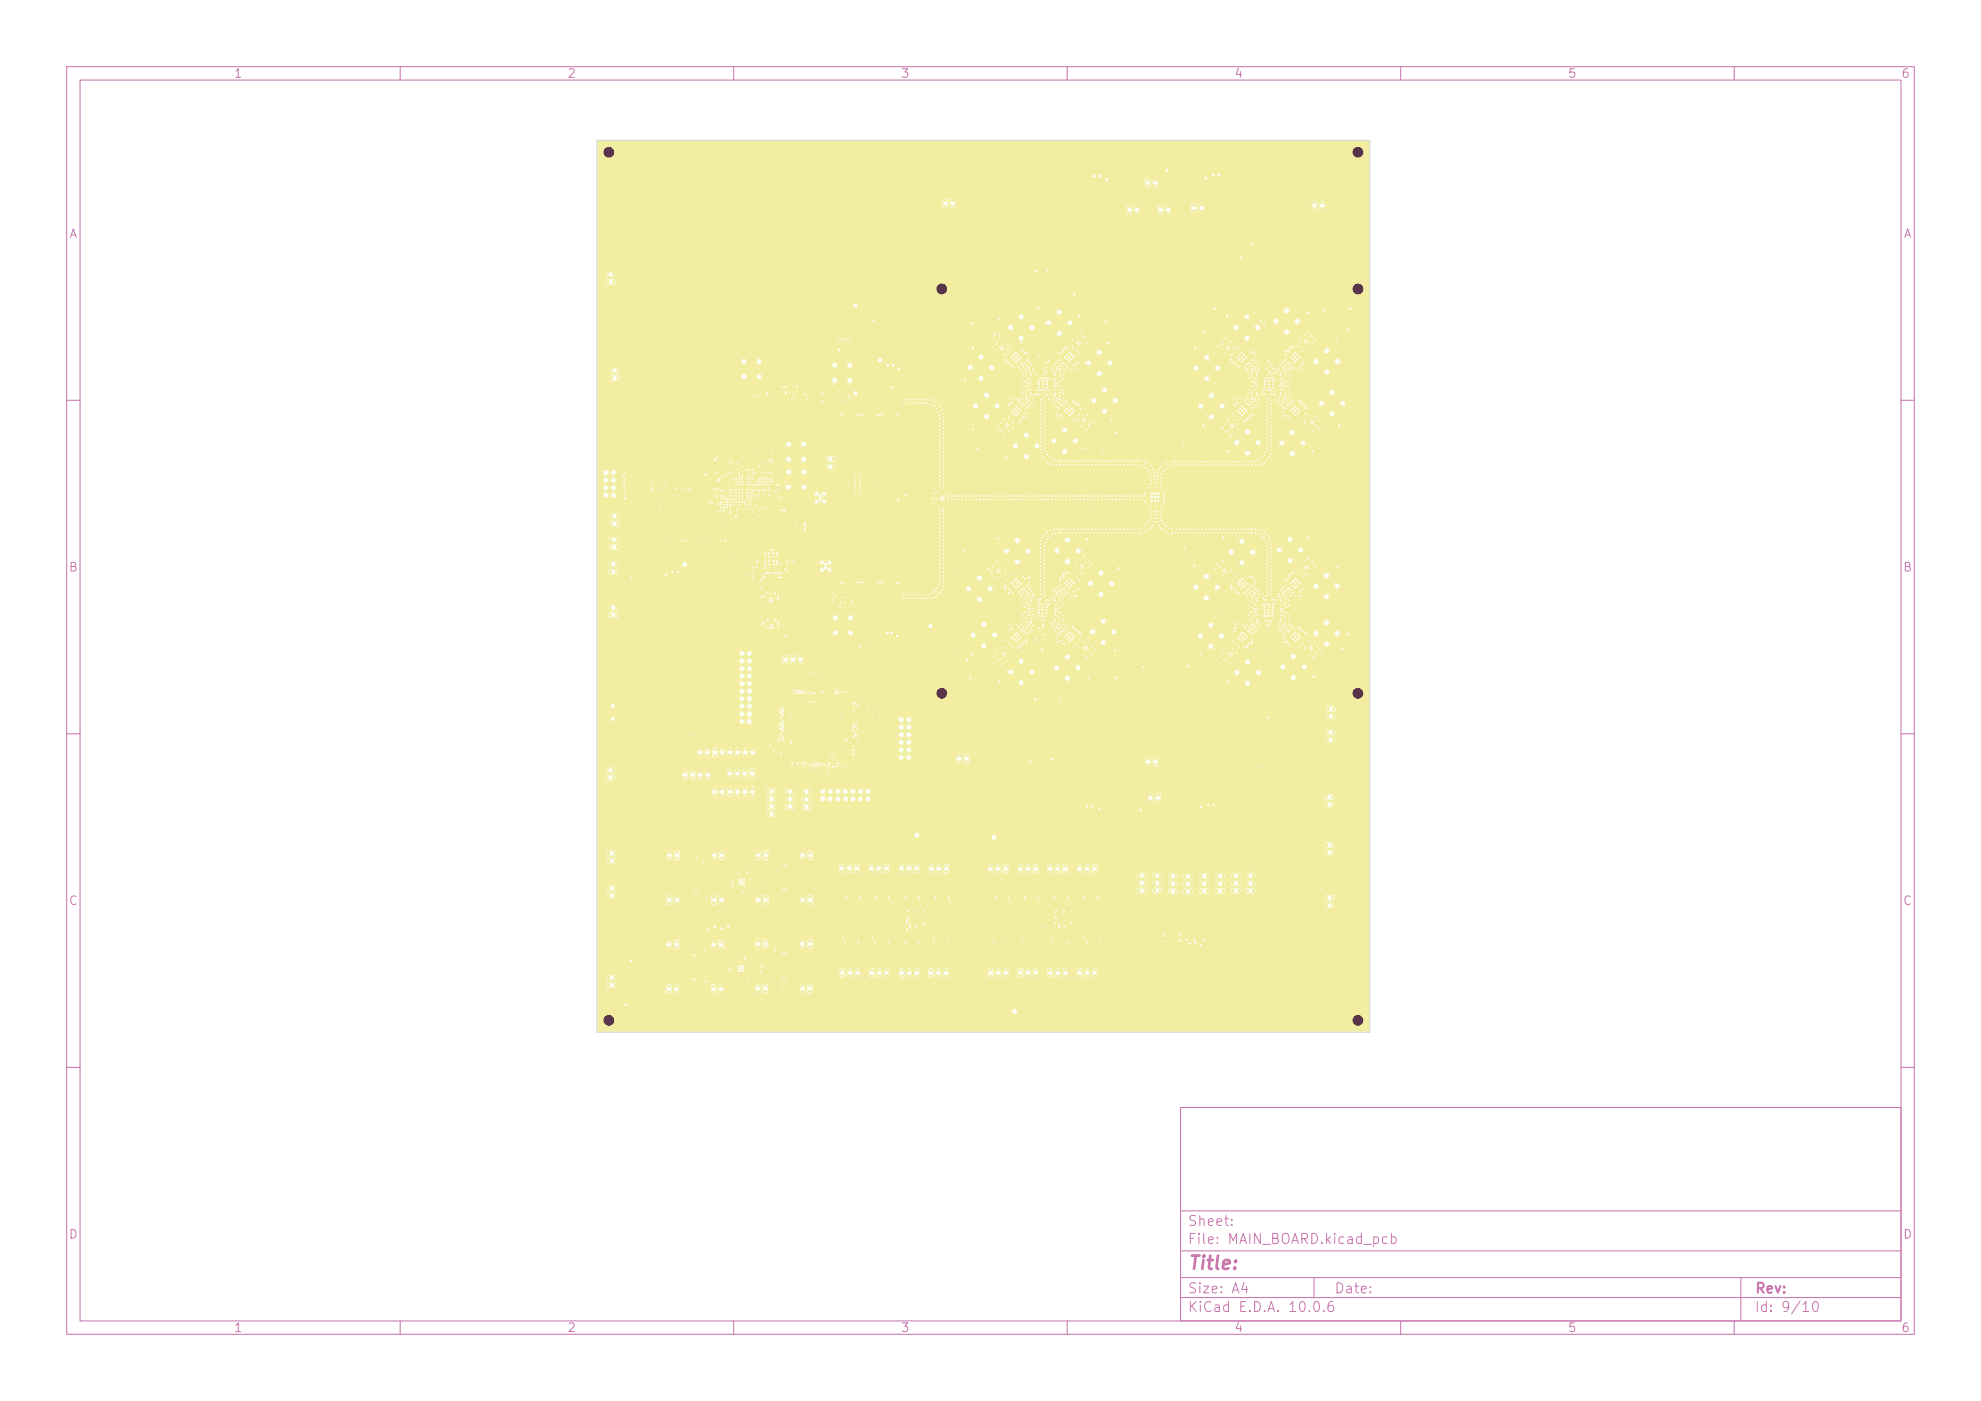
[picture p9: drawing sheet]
<svg xmlns="http://www.w3.org/2000/svg" width="297mm" height="210mm" viewBox="0 0 297 210" stroke-linecap="round" stroke-linejoin="round" font-family="sans-serif">
<defs><g id="words">
<text font-size="2" fill="#c872ab" x="178" y="190.8">Title:</text>
<g font-size="1.5" fill="#c872ab">
<text x="178" y="184.1">Sheet:</text>
<text x="178" y="186.8">File: MAIN_BOARD.kicad_pcb</text>
<text x="178" y="197">KiCad E.D.A. 10.0.6</text>
<text x="178" y="194.2">Size: A4</text>
<text x="200" y="194.2">Date:</text>
<text x="263" y="197">Id: 9/10</text>
<text x="263" y="194.2">Rev:</text>
</g>
<g font-size="1.3" fill="#c872ab">
<text x="35" y="12">1</text>
<text x="85" y="12">2</text>
<text x="135" y="12">3</text>
<text x="185" y="12">4</text>
<text x="235" y="12">5</text>
<text x="285" y="12">6</text>
<text x="10.3" y="36">A</text>
<text x="285.3" y="36">A</text>
<text x="10.2" y="86">B</text>
<text x="285.2" y="86">B</text>
<text x="10.2" y="136">C</text>
<text x="285.2" y="136">C</text>
<text x="10.2" y="186">D</text>
<text x="285.2" y="186">D</text>
<text x="35" y="200">1</text>
<text x="85" y="200">2</text>
<text x="135" y="200">3</text>
<text x="185" y="200">4</text>
<text x="235" y="200">5</text>
<text x="285" y="200">6</text>
</g>
</g></defs>
<g fill="none" stroke="#c872ab" stroke-width=".15">
<path d="M10 10h277v190h-277zM12 12h273v186h-273zM60 10v2M110 10v2M160 10v2M210 10v2M260 10v2M10 60h2M285 60h2M10 110h2M285 110h2M10 160h2"/>
<path d="M177 166h108v32h-108zM285 160h2M60 198v2M110 198v2M160 198v2M177 194.5h108M177 191.5h108M177 187.5h108M177 181.5h108M197 191.5v3M210 198v2M260 198v2"/>
<path d="M261 191.5v6.5"/>
</g>
<path d="M120.6 118.7h.6M120.6 119.8h.6M120.6 121h.6M182.6 131.3h.7M182.6 132.5h.7M182.6 133.6h.7" fill="none" stroke="#f2eda1" stroke-width=".68"/>
<g fill="#f2eda1" stroke="#f2eda1" stroke-width=".15">
<circle cx="123.8" cy="85.2" r=".22"/>
<circle cx="123.8" cy="84.6" r=".22"/>
<circle cx="123.2" cy="85.4" r=".3"/>
<circle cx="123.2" cy="84.3" r=".3"/>
<circle cx="124.4" cy="85.4" r=".3"/>
<circle cx="124.4" cy="84.3" r=".3"/>
<circle cx="125.2" cy="92.6" r=".4"/>
<circle cx="125.2" cy="94.9" r=".4"/>
<circle cx="127.5" cy="94.9" r=".4"/>
<circle cx="127.5" cy="92.6" r=".4"/>
<circle cx="151.5" cy="100.7" r=".4"/>
<circle cx="153.1" cy="102.3" r=".4"/>
<circle cx="154.7" cy="100.7" r=".4"/>
<circle cx="153.1" cy="99.1" r=".4"/>
</g>
<g fill="#f2eda1">
<circle cx="111.2" cy="98" r=".37"/>
<circle cx="112.4" cy="98" r=".37"/>
<circle cx="111.2" cy="99.1" r=".37"/>
<circle cx="112.4" cy="99.1" r=".37"/>
<circle cx="111.2" cy="100.2" r=".37"/>
<circle cx="112.4" cy="100.2" r=".37"/>
<circle cx="111.2" cy="101.3" r=".37"/>
<circle cx="112.4" cy="101.3" r=".37"/>
<circle cx="111.2" cy="102.5" r=".37"/>
<circle cx="112.4" cy="102.5" r=".37"/>
<circle cx="111.2" cy="103.6" r=".37"/>
<circle cx="112.4" cy="103.6" r=".37"/>
<circle cx="111.2" cy="104.7" r=".37"/>
<circle cx="112.4" cy="104.7" r=".37"/>
<circle cx="111.2" cy="105.9" r=".37"/>
<circle cx="112.4" cy="105.9" r=".37"/>
<circle cx="111.2" cy="107" r=".37"/>
<circle cx="112.4" cy="107" r=".37"/>
<circle cx="111.2" cy="108.1" r=".37"/>
<circle cx="112.4" cy="108.1" r=".37"/>
</g>
<g fill="none" stroke="#f2eda1" stroke-width=".67">
<path d="M169.3 31.1v.7M170.5 31.1v.7M174 31.1v.7M175.1 31.1v.7M91.6 84.6h.7M91.6 85.7h.7M91.7 80.9h.7M91.7 82h.7M91.2 115.4h.6M91.2 116.6h.6M172.1 113.9v.6M173.2 113.9v.6"/>
<path d="M199 119.5h.7M199.2 111h.6M199.2 109.8h.6M199.2 107.4h.7M199.2 106.3h.7M91.4 127.9h.6M91.4 129h.6M100.4 134.6v.7M101.5 134.6v.7M107.1 127.9v.7M107.1 134.6v.7M108.2 127.9v.7"/>
<path d="M108.2 134.6v.7M120.4 127.9v.7M121.5 127.9v.7M130.6 129.9v.6M131.8 129.9v.6M132.9 129.9v.6M139.6 129.9v.7M140.8 129.9v.7M141.9 129.9v.7M199 120.6h.7M199 127.8h.7M199 126.7h.7"/>
<path d="M199 135.7h.7M199 134.6h.7M107 147.9v.7M108.1 147.9v.7M113.6 141.2v.6M113.6 147.8v.7M114.8 141.2v.6M114.8 147.8v.7M120.3 141.2v.6M121.4 141.2v.6M126.3 145.5v.6M127.4 145.5v.6"/>
<path d="M128.6 145.5v.6M135.2 145.5v.7M136.3 145.5v.7M137.5 145.5v.7M139.5 145.5v.7M140.7 145.5v.7M141.8 145.5v.7M161.9 145.5v.7M163 145.5v.7M164.1 145.5v.7"/>
</g>
<g fill="#f2eda1" stroke="#f2eda1" stroke-width=".15">
<circle cx="192.3" cy="100" r=".4"/>
<circle cx="193.9" cy="101.6" r=".4"/>
<circle cx="195.5" cy="100" r=".4"/>
<circle cx="193.9" cy="98.4" r=".4"/>
<circle cx="185.3" cy="49.1" r=".4"/>
<circle cx="186.9" cy="50.7" r=".4"/>
<circle cx="188.5" cy="49.1" r=".4"/>
<circle cx="186.9" cy="47.5" r=".4"/>
<circle cx="158" cy="66.1" r=".4"/>
<circle cx="159.6" cy="67.7" r=".4"/>
<circle cx="161.2" cy="66.1" r=".4"/>
<circle cx="159.6" cy="64.5" r=".4"/>
<circle cx="91.9" cy="105.8" r=".27"/>
<circle cx="91.9" cy="107.8" r=".27"/>
<circle cx="197.3" cy="54.2" r=".4"/>
<circle cx="198.9" cy="55.8" r=".4"/>
<circle cx="200.5" cy="54.2" r=".4"/>
<circle cx="198.9" cy="52.6" r=".4"/>
<circle cx="193.4" cy="84" r=".4"/>
<circle cx="195" cy="82.4" r=".4"/>
<circle cx="193.4" cy="80.8" r=".4"/>
<circle cx="191.8" cy="82.4" r=".4"/>
<circle cx="197.3" cy="87.9" r=".4"/>
<circle cx="198.9" cy="89.5" r=".4"/>
<circle cx="200.5" cy="87.9" r=".4"/>
<circle cx="198.9" cy="86.3" r=".4"/>
<circle cx="125.1" cy="54.7" r=".4"/>
<circle cx="125.1" cy="57" r=".4"/>
<circle cx="127.4" cy="57" r=".4"/>
<circle cx="127.4" cy="54.7" r=".4"/>
<circle cx="149.5" cy="60.8" r=".4"/>
<circle cx="147.9" cy="59.2" r=".4"/>
<circle cx="146.3" cy="60.8" r=".4"/>
<circle cx="147.9" cy="62.4" r=".4"/>
<circle cx="179.3" cy="55.2" r=".4"/>
<circle cx="180.9" cy="56.8" r=".4"/>
<circle cx="182.5" cy="55.2" r=".4"/>
<circle cx="180.9" cy="53.6" r=".4"/>
<circle cx="197.3" cy="94.9" r=".4"/>
<circle cx="198.9" cy="96.5" r=".4"/>
<circle cx="200.5" cy="94.9" r=".4"/>
<circle cx="198.9" cy="93.3" r=".4"/>
<circle cx="111.5" cy="54.2" r=".4"/>
<circle cx="111.5" cy="56.5" r=".4"/>
<circle cx="113.8" cy="56.5" r=".4"/>
<circle cx="113.8" cy="54.2" r=".4"/>
<circle cx="184.6" cy="82.8" r=".4"/>
<circle cx="186.2" cy="84.4" r=".4"/>
<circle cx="187.8" cy="82.8" r=".4"/>
<circle cx="186.2" cy="81.2" r=".4"/>
<circle cx="163.5" cy="87.5" r=".4"/>
<circle cx="165.1" cy="89.1" r=".4"/>
<circle cx="166.7" cy="87.5" r=".4"/>
<circle cx="165.1" cy="85.9" r=".4"/>
<circle cx="198.1" cy="60.4" r=".4"/>
<circle cx="199.7" cy="62" r=".4"/>
<circle cx="201.3" cy="60.4" r=".4"/>
<circle cx="199.7" cy="58.8" r=".4"/>
<circle cx="123" cy="74.3" r=".22"/>
<circle cx="123" cy="74.9" r=".22"/>
<circle cx="123.6" cy="74" r=".3"/>
<circle cx="123.6" cy="75.2" r=".3"/>
<circle cx="122.4" cy="74" r=".3"/>
<circle cx="122.4" cy="75.2" r=".3"/>
<circle cx="191.3" cy="48.2" r=".4"/>
<circle cx="192.9" cy="49.8" r=".4"/>
<circle cx="194.5" cy="48.2" r=".4"/>
<circle cx="192.9" cy="46.6" r=".4"/>
<circle cx="163.8" cy="94.7" r=".4"/>
<circle cx="165.4" cy="96.3" r=".4"/>
<circle cx="167" cy="94.7" r=".4"/>
<circle cx="165.4" cy="93.1" r=".4"/>
<circle cx="192.2" cy="66.4" r=".4"/>
<circle cx="193.8" cy="68" r=".4"/>
<circle cx="195.4" cy="66.4" r=".4"/>
<circle cx="193.8" cy="64.8" r=".4"/>
</g>
<path d="M104.9 112.4v.7M106.1 112.4v.7M107.2 112.4v.7M108.3 112.4v.7M109.5 112.4v.7M110.6 112.4v.7M111.7 112.4v.7M112.9 112.4v.7M170.9 131.2h.6M170.9 132.4h.6M170.9 133.5h.6" fill="none" stroke="#f2eda1" stroke-width=".68"/>
<g fill="#f2eda1">
<circle cx="136.2" cy="113.5" r=".37"/>
<circle cx="135.1" cy="113.5" r=".37"/>
<circle cx="136.2" cy="112.4" r=".37"/>
<circle cx="135.1" cy="112.4" r=".37"/>
<circle cx="136.2" cy="111.3" r=".37"/>
<circle cx="135.1" cy="111.3" r=".37"/>
<circle cx="136.2" cy="110.1" r=".37"/>
<circle cx="135.1" cy="110.1" r=".37"/>
<circle cx="136.2" cy="109" r=".37"/>
<circle cx="135.1" cy="109" r=".37"/>
<circle cx="136.2" cy="107.9" r=".37"/>
<circle cx="135.1" cy="107.9" r=".37"/>
</g>
<path d="M179 30.8v.7M180.1 30.8v.7M91.8 55.6h.7M91.8 56.7h.7M143.8 113.4v.7M144.9 113.4v.7M91.4 133.1h.6M91.4 134.2h.6M157.4 129.9v.7M158.5 129.9v.7M159.7 129.9v.7" fill="none" stroke="#f2eda1" stroke-width=".67"/>
<g fill="#f2eda1" stroke="#f2eda1" stroke-width=".15">
<circle cx="150.9" cy="82.6" r=".4"/>
<circle cx="152.5" cy="84.2" r=".4"/>
<circle cx="154.1" cy="82.6" r=".4"/>
<circle cx="152.5" cy="81" r=".4"/>
</g>
<g fill="#f2eda1">
<circle cx="130.1" cy="118.6" r=".37"/>
<circle cx="130.1" cy="119.8" r=".37"/>
<circle cx="129" cy="118.6" r=".37"/>
<circle cx="129" cy="119.8" r=".37"/>
<circle cx="127.9" cy="118.6" r=".37"/>
<circle cx="127.9" cy="119.8" r=".37"/>
<circle cx="126.7" cy="118.6" r=".37"/>
<circle cx="126.7" cy="119.8" r=".37"/>
<circle cx="125.6" cy="118.6" r=".37"/>
<circle cx="125.6" cy="119.8" r=".37"/>
<circle cx="124.5" cy="118.6" r=".37"/>
<circle cx="124.5" cy="119.8" r=".37"/>
<circle cx="123.4" cy="118.6" r=".37"/>
<circle cx="123.4" cy="119.8" r=".37"/>
</g>
<path d="M102.7 115.8v.7M103.8 115.8v.7M105 115.8v.7M106.1 115.8v.7M109.4 115.6v.7M110.5 115.6v.7M111.7 115.6v.7M112.8 115.6v.7" fill="none" stroke="#f2eda1" stroke-width=".68"/>
<g fill="#f2eda1" stroke="#f2eda1" stroke-width=".15">
<circle cx="187" cy="67.9" r=".4"/>
<circle cx="188.6" cy="66.3" r=".4"/>
<circle cx="187" cy="64.7" r=".4"/>
<circle cx="185.4" cy="66.3" r=".4"/>
<circle cx="145.3" cy="88.3" r=".4"/>
<circle cx="146.9" cy="89.9" r=".4"/>
<circle cx="148.5" cy="88.3" r=".4"/>
<circle cx="146.9" cy="86.7" r=".4"/>
<circle cx="160.1" cy="84.2" r=".4"/>
<circle cx="161.7" cy="82.6" r=".4"/>
<circle cx="160.1" cy="81" r=".4"/>
<circle cx="158.5" cy="82.6" r=".4"/>
<circle cx="153.9" cy="68.4" r=".4"/>
<circle cx="155.5" cy="66.8" r=".4"/>
<circle cx="153.9" cy="65.2" r=".4"/>
<circle cx="152.3" cy="66.8" r=".4"/>
<circle cx="118.2" cy="70.8" r=".4"/>
<circle cx="118.2" cy="73" r=".4"/>
<circle cx="120.5" cy="73" r=".4"/>
<circle cx="120.5" cy="70.8" r=".4"/>
<circle cx="110.8" cy="132.6" r=".12"/>
<circle cx="110.8" cy="132.2" r=".12"/>
<circle cx="110.8" cy="131.9" r=".12"/>
<circle cx="111.2" cy="132.6" r=".12"/>
<circle cx="111.2" cy="132.2" r=".12"/>
<circle cx="111.2" cy="131.9" r=".12"/>
<circle cx="111.5" cy="132.6" r=".12"/>
<circle cx="111.5" cy="132.2" r=".12"/>
<circle cx="111.5" cy="131.9" r=".12"/>
<circle cx="185.5" cy="100.8" r=".4"/>
<circle cx="187.1" cy="102.4" r=".4"/>
<circle cx="188.7" cy="100.8" r=".4"/>
<circle cx="187.1" cy="99.2" r=".4"/>
<circle cx="179.3" cy="88" r=".4"/>
<circle cx="180.9" cy="89.6" r=".4"/>
<circle cx="182.5" cy="88" r=".4"/>
<circle cx="180.9" cy="86.4" r=".4"/>
</g>
<path d="M91.2 41.1h.7M91.2 42.3h.7M172.5 119.3v.7M173.6 119.3v.7M161.9 129.9v.7M163 129.9v.7M164.1 129.9v.7M107 141.3v.6M108.1 141.3v.6M120.3 147.8v.7M121.4 147.8v.7" fill="none" stroke="#f2eda1" stroke-width=".67"/>
<g fill="#f2eda1">
<circle cx="92" cy="74.2" r=".37"/>
<circle cx="90.8" cy="74.2" r=".37"/>
<circle cx="92" cy="73.1" r=".37"/>
<circle cx="90.8" cy="73.1" r=".37"/>
<circle cx="92" cy="72" r=".37"/>
<circle cx="90.8" cy="72" r=".37"/>
<circle cx="92" cy="70.8" r=".37"/>
<circle cx="90.8" cy="70.8" r=".37"/>
</g>
<g fill="none" stroke="#f2eda1" stroke-width=".67">
<path d="M141.7 30.2v.6M142.9 30.2v.6M172.1 27.1v.7M173.2 27.1v.7M197.1 30.5v.7M198.2 30.5v.7M91.8 77.4h.7M91.8 78.5h.7M91.6 91.1h.7M91.6 92.2h.7M100.4 127.9v.7M101.5 127.9v.7"/>
<path d="M113.7 127.9v.7M113.7 134.6v.6M114.8 127.9v.7M114.8 134.6v.6M120.4 134.6v.6M121.5 134.6v.6M126.2 129.9v.6M127.3 129.9v.6M128.5 129.9v.6M135.2 129.8v.7M136.3 129.8v.7M137.4 129.8v.7"/>
<path d="M148.5 129.9v.7M149.6 129.9v.7M150.8 129.9v.7M153 129.9v.7M154.1 129.9v.7M155.3 129.9v.7M91.4 146.5h.6M91.4 147.7h.6M100.3 141.3v.6M100.3 147.9v.7M101.4 141.3v.6M101.4 147.9v.7"/>
<path d="M130.7 145.5v.7M131.8 145.5v.7M133 145.5v.7M148.5 145.5v.6M149.7 145.5v.6M150.8 145.5v.6M153 145.4v.7M154.1 145.4v.7M155.3 145.4v.7M157.4 145.5v.7M158.6 145.5v.7M159.7 145.5v.7"/>
</g>
<g fill="none" stroke="#f2eda1" stroke-width=".68">
<path d="M124.1 70h.7M124.1 68.8h.7M117.8 98.5v.7M118.9 98.5v.7M120 98.5v.7M107.2 118.4v.6M108.3 118.4v.6M109.4 118.4v.6M110.6 118.4v.6M111.7 118.4v.6M112.8 118.4v.6M115.3 118.6h.7"/>
<path d="M115.3 119.8h.7M118.1 118.7h.7M118.1 119.8h.7M115.3 120.9h.7M115.3 122h.7M118.1 120.9h.7M173.2 133.5h.7M173.2 131.2h.7M173.2 132.4h.7M175.5 131.3h.7M175.5 132.5h.7M175.5 133.6h.7"/>
<path d="M177.8 133.6h.7M177.8 131.4h.7M177.8 132.5h.7M180.2 131.3h.7M180.2 132.5h.7M180.2 133.6h.7M184.9 131.3h.7M184.9 132.4h.7M184.9 133.5h.7M187.1 131.3h.7M187.1 132.4h.7M187.1 133.5h.7"/>
</g>
<g fill="#f2eda1" stroke="#f2eda1" stroke-width=".15">
<circle cx="110.7" cy="145.5" r=".12"/>
<circle cx="110.7" cy="145.2" r=".12"/>
<circle cx="110.7" cy="144.8" r=".12"/>
<circle cx="111" cy="145.5" r=".12"/>
<circle cx="111" cy="145.2" r=".12"/>
<circle cx="111" cy="144.8" r=".12"/>
<circle cx="111.4" cy="145.5" r=".12"/>
<circle cx="111.4" cy="145.2" r=".12"/>
<circle cx="111.4" cy="144.8" r=".12"/>
<circle cx="145.9" cy="95.2" r=".4"/>
<circle cx="147.5" cy="96.8" r=".4"/>
<circle cx="149.1" cy="95.2" r=".4"/>
<circle cx="147.5" cy="93.6" r=".4"/>
<circle cx="151.5" cy="49.1" r=".4"/>
<circle cx="153.1" cy="50.7" r=".4"/>
<circle cx="154.7" cy="49.1" r=".4"/>
<circle cx="153.1" cy="47.5" r=".4"/>
<circle cx="164" cy="60" r=".4"/>
<circle cx="165.6" cy="61.6" r=".4"/>
<circle cx="167.2" cy="60" r=".4"/>
<circle cx="165.6" cy="58.4" r=".4"/>
<circle cx="145.5" cy="55.1" r=".4"/>
<circle cx="147.1" cy="56.7" r=".4"/>
<circle cx="148.7" cy="55.1" r=".4"/>
<circle cx="147.1" cy="53.5" r=".4"/>
<circle cx="158.4" cy="100.1" r=".4"/>
<circle cx="160" cy="101.7" r=".4"/>
<circle cx="161.6" cy="100.1" r=".4"/>
<circle cx="160" cy="98.5" r=".4"/>
<circle cx="179.9" cy="95.3" r=".4"/>
<circle cx="181.5" cy="96.9" r=".4"/>
<circle cx="183.1" cy="95.3" r=".4"/>
<circle cx="181.5" cy="93.7" r=".4"/>
<circle cx="163.2" cy="54.4" r=".4"/>
<circle cx="164.8" cy="56" r=".4"/>
<circle cx="166.4" cy="54.4" r=".4"/>
<circle cx="164.8" cy="52.8" r=".4"/>
<circle cx="118.2" cy="66.6" r=".4"/>
<circle cx="118.2" cy="68.9" r=".4"/>
<circle cx="120.5" cy="68.9" r=".4"/>
<circle cx="120.5" cy="66.6" r=".4"/>
<circle cx="158.8" cy="50" r=".4"/>
<circle cx="160.4" cy="48.4" r=".4"/>
<circle cx="158.8" cy="46.8" r=".4"/>
<circle cx="157.2" cy="48.4" r=".4"/>
<circle cx="180" cy="60.9" r=".4"/>
<circle cx="181.6" cy="62.5" r=".4"/>
<circle cx="183.2" cy="60.9" r=".4"/>
<circle cx="181.6" cy="59.3" r=".4"/>
<circle cx="140.9" cy="63.9" r=".09"/>
<circle cx="157.9" cy="57.8" r=".08"/>
<circle cx="190" cy="82.9" r=".09"/>
<circle cx="192.9" cy="94.6" r=".09"/>
<circle cx="187.7" cy="93.2" r=".09"/>
<circle cx="151.2" cy="52" r=".08"/>
<circle cx="201.2" cy="97.2" r=".12"/>
<circle cx="145.4" cy="74.3" r=".09"/>
<circle cx="148.6" cy="74.3" r=".09"/>
<circle cx="148" cy="74.9" r=".09"/>
<circle cx="193.9" cy="87.1" r=".11"/>
<circle cx="131.9" cy="107.2" r=".08"/>
<circle cx="154.1" cy="58.4" r=".09"/>
<circle cx="112" cy="86" r=".09"/>
<circle cx="157.1" cy="74.9" r=".09"/>
<circle cx="150.9" cy="141.6" r=".08"/>
<circle cx="152.3" cy="74.9" r=".09"/>
<circle cx="170.9" cy="79.9" r=".09"/>
<circle cx="195.4" cy="54.4" r=".08"/>
<circle cx="159.6" cy="54.6" r=".09"/>
<circle cx="188" cy="61" r=".09"/>
<circle cx="140" cy="141.5" r=".08"/>
<circle cx="188.4" cy="93.1" r=".09"/>
<circle cx="185.3" cy="79.9" r=".09"/>
<circle cx="184.2" cy="52.1" r=".08"/>
<circle cx="165" cy="69.1" r=".09"/>
<circle cx="169.8" cy="69.1" r=".09"/>
<circle cx="191.1" cy="55.2" r=".08"/>
<circle cx="141.4" cy="84.7" r=".09"/>
<circle cx="156.6" cy="65" r=".09"/>
<circle cx="117.9" cy="129.6" r=".08"/>
<circle cx="140.9" cy="64.9" r=".09"/>
<circle cx="126" cy="62.1" r=".08"/>
<circle cx="173.7" cy="78.7" r=".09"/>
<circle cx="180.4" cy="63.7" r=".12"/>
<circle cx="117.9" cy="85.8" r=".09"/>
<circle cx="149.6" cy="97.7" r=".08"/>
<circle cx="192.4" cy="59.7" r=".09"/>
<circle cx="153" cy="53.6" r=".11"/>
<circle cx="140.9" cy="66.5" r=".09"/>
<circle cx="186.1" cy="69.7" r=".09"/>
<circle cx="188" cy="94" r=".09"/>
<circle cx="182.8" cy="79.3" r=".09"/>
<circle cx="159.4" cy="90" r=".09"/>
<circle cx="94.5" cy="107.6" r=".08"/>
<circle cx="161.6" cy="69.7" r=".09"/>
<circle cx="156.9" cy="91" r=".11"/>
<circle cx="187.7" cy="69.2" r=".09"/>
<circle cx="158.6" cy="55" r=".09"/>
<circle cx="111.3" cy="130.5" r=".08"/>
<circle cx="157.8" cy="93.8" r=".09"/>
<circle cx="150.9" cy="141.3" r=".08"/>
<circle cx="168.4" cy="74.3" r=".09"/>
<circle cx="136.6" cy="59.9" r=".09"/>
<circle cx="192.4" cy="92.3" r=".09"/>
<circle cx="171.2" cy="129.7" r=".08"/>
<circle cx="196.9" cy="101.5" r=".12"/>
<circle cx="159" cy="55.3" r=".09"/>
<circle cx="190" cy="68.9" r=".09"/>
<circle cx="126.8" cy="89.5" r=".08"/>
<circle cx="156.6" cy="88.8" r=".09"/>
<circle cx="145.9" cy="74.3" r=".09"/>
<circle cx="153.6" cy="88.3" r=".09"/>
<circle cx="189.8" cy="93" r=".09"/>
<circle cx="195.3" cy="86.6" r=".08"/>
<circle cx="189" cy="59.1" r=".08"/>
<circle cx="125.8" cy="58.6" r=".08"/>
<circle cx="130.8" cy="107.2" r=".08"/>
<circle cx="154.3" cy="89" r=".09"/>
<circle cx="158.1" cy="59" r=".09"/>
<circle cx="158.9" cy="93.7" r=".09"/>
<circle cx="150.5" cy="51.2" r=".08"/>
<circle cx="186.6" cy="53.9" r=".11"/>
<circle cx="167.2" cy="69.1" r=".09"/>
<circle cx="191.9" cy="94.3" r=".09"/>
<circle cx="154.8" cy="92.1" r=".08"/>
<circle cx="193.6" cy="93.8" r=".09"/>
<circle cx="187.2" cy="56.1" r=".09"/>
<circle cx="148.1" cy="85.2" r=".08"/>
<circle cx="190.5" cy="63.7" r=".09"/>
<circle cx="197" cy="63.3" r=".08"/>
<circle cx="163.8" cy="96.9" r=".08"/>
<circle cx="192.1" cy="58.3" r=".09"/>
<circle cx="187.7" cy="61.2" r=".09"/>
<circle cx="185.1" cy="62.4" r=".08"/>
<circle cx="188.4" cy="58.9" r=".09"/>
<circle cx="172.5" cy="71.5" r=".09"/>
<circle cx="166.4" cy="79.3" r=".09"/>
<circle cx="141.4" cy="80.4" r=".09"/>
<circle cx="159.3" cy="86.6" r=".08"/>
<circle cx="136" cy="139.3" r=".11"/>
<circle cx="129.1" cy="87.3" r=".08"/>
<circle cx="182" cy="120.6" r=".12"/>
<circle cx="192.4" cy="91.2" r=".09"/>
<circle cx="149.7" cy="85.3" r=".08"/>
<circle cx="187.1" cy="79.3" r=".09"/>
<circle cx="160.4" cy="96.1" r=".11"/>
<circle cx="169.6" cy="69.7" r=".09"/>
<circle cx="187.7" cy="89.6" r=".09"/>
<circle cx="140.9" cy="69.7" r=".09"/>
<circle cx="154.1" cy="92.3" r=".09"/>
<circle cx="153.8" cy="56.3" r=".09"/>
<circle cx="106.3" cy="75.3" r=".12"/>
<circle cx="112" cy="72.2" r=".09"/>
<circle cx="140.9" cy="64.4" r=".09"/>
<circle cx="162.4" cy="83.6" r=".08"/>
<circle cx="161.6" cy="54.4" r=".08"/>
<circle cx="126.4" cy="62.1" r=".08"/>
<circle cx="188.4" cy="55.9" r=".09"/>
<circle cx="154.9" cy="55.2" r=".09"/>
<circle cx="113.4" cy="75.7" r=".09"/>
<circle cx="157" cy="58.1" r=".11"/>
<circle cx="152.7" cy="94" r=".09"/>
<circle cx="141.4" cy="71.6" r=".09"/>
<circle cx="167.8" cy="74.3" r=".09"/>
<circle cx="183.5" cy="85.3" r=".08"/>
<circle cx="189.6" cy="90.9" r=".11"/>
<circle cx="152.3" cy="74.3" r=".09"/>
<circle cx="154.1" cy="59.7" r=".09"/>
<circle cx="193.9" cy="95.1" r=".11"/>
<circle cx="148.9" cy="141.6" r=".08"/>
<circle cx="167.3" cy="74.3" r=".09"/>
<circle cx="153.3" cy="60.8" r=".09"/>
<circle cx="191.9" cy="60.4" r=".09"/>
<circle cx="188.2" cy="55.2" r=".09"/>
<circle cx="194.6" cy="61.9" r=".11"/>
<circle cx="158.2" cy="91.7" r=".09"/>
<circle cx="157.9" cy="89.4" r=".09"/>
<circle cx="187" cy="52.3" r=".08"/>
<circle cx="128.2" cy="72.1" r=".08"/>
<circle cx="194.2" cy="87.5" r=".11"/>
<circle cx="159.2" cy="94.1" r=".09"/>
<circle cx="188.7" cy="92.1" r=".08"/>
<circle cx="162.9" cy="141.6" r=".08"/>
<circle cx="195.9" cy="51" r=".08"/>
<circle cx="189.6" cy="91.9" r=".11"/>
<circle cx="151.2" cy="134.5" r=".08"/>
<circle cx="160" cy="87.8" r=".11"/>
<circle cx="174.6" cy="74" r=".08"/>
<circle cx="109.5" cy="131.7" r=".08"/>
<circle cx="140.9" cy="62.7" r=".09"/>
<circle cx="160.7" cy="69.1" r=".09"/>
<circle cx="193.8" cy="53.9" r=".11"/>
<circle cx="188.6" cy="93.4" r=".09"/>
<circle cx="154" cy="54.8" r=".09"/>
<circle cx="158.9" cy="79.3" r=".09"/>
<circle cx="150.6" cy="65.3" r=".08"/>
<circle cx="151.3" cy="62.5" r=".08"/>
<circle cx="159.2" cy="60.3" r=".09"/>
<circle cx="126.6" cy="87.4" r=".08"/>
<circle cx="164.1" cy="97.3" r=".08"/>
<circle cx="193.4" cy="60.6" r=".09"/>
<circle cx="183.4" cy="84.3" r=".08"/>
<circle cx="130.9" cy="140.4" r=".08"/>
<circle cx="153" cy="95.5" r=".11"/>
<circle cx="186.4" cy="79.9" r=".09"/>
<circle cx="193.9" cy="61.2" r=".11"/>
<circle cx="128.9" cy="134.5" r=".08"/>
<circle cx="162.9" cy="64.5" r=".08"/>
<circle cx="110.4" cy="71.8" r=".09"/>
<circle cx="165.8" cy="79.3" r=".09"/>
<circle cx="190" cy="61.4" r=".09"/>
<circle cx="192.3" cy="61.8" r=".08"/>
<circle cx="150.6" cy="85.9" r=".08"/>
<circle cx="160.7" cy="95.1" r=".11"/>
<circle cx="158.6" cy="56.7" r=".09"/>
<circle cx="162.3" cy="50.7" r=".08"/>
<circle cx="141.4" cy="70" r=".09"/>
<circle cx="148.6" cy="51.8" r=".08"/>
<circle cx="154.2" cy="60.2" r=".09"/>
<circle cx="190.5" cy="82.1" r=".09"/>
<circle cx="162.8" cy="63" r=".08"/>
<circle cx="187.6" cy="89.2" r=".09"/>
<circle cx="197.4" cy="63.9" r=".08"/>
<circle cx="156.6" cy="82.4" r=".09"/>
<circle cx="111.2" cy="72.7" r=".09"/>
<circle cx="150" cy="84.7" r=".08"/>
<circle cx="187.2" cy="92.3" r=".09"/>
<circle cx="155.5" cy="74.9" r=".09"/>
<circle cx="121.2" cy="103.7" r=".08"/>
<circle cx="135.5" cy="59.9" r=".09"/>
<circle cx="143.8" cy="74.9" r=".09"/>
<circle cx="117.1" cy="86.6" r=".09"/>
<circle cx="136" cy="89.1" r=".09"/>
<circle cx="187.7" cy="59.4" r=".09"/>
<circle cx="153.7" cy="134.4" r=".08"/>
<circle cx="193.1" cy="88.8" r=".09"/>
<circle cx="159.3" cy="92.3" r=".09"/>
<circle cx="185.9" cy="87.1" r=".11"/>
<circle cx="158.4" cy="61.9" r=".08"/>
<circle cx="170.5" cy="74.9" r=".09"/>
<circle cx="187.2" cy="90" r=".09"/>
<circle cx="152.4" cy="53.6" r=".11"/>
<circle cx="193.1" cy="54.9" r=".09"/>
<circle cx="154.6" cy="59" r=".09"/>
<circle cx="193.4" cy="62.8" r=".08"/>
<circle cx="155.2" cy="89.9" r=".08"/>
<circle cx="138.5" cy="60.4" r=".09"/>
<circle cx="169" cy="79.3" r=".09"/>
<circle cx="149.8" cy="85.5" r=".08"/>
<circle cx="192.2" cy="93.8" r=".09"/>
<circle cx="183.9" cy="52.3" r=".08"/>
<circle cx="187.2" cy="56.8" r=".09"/>
<circle cx="156.4" cy="93.7" r=".09"/>
<circle cx="153" cy="60" r=".09"/>
<circle cx="126.7" cy="141.4" r=".08"/>
<circle cx="181.3" cy="69.7" r=".09"/>
<circle cx="192.6" cy="88.6" r=".09"/>
<circle cx="190" cy="60.3" r=".09"/>
<circle cx="152.5" cy="59.8" r=".08"/>
<circle cx="183.2" cy="69.2" r=".09"/>
<circle cx="172.1" cy="70.5" r=".09"/>
<circle cx="168.9" cy="74.3" r=".09"/>
<circle cx="158.2" cy="58.3" r=".09"/>
<circle cx="158.3" cy="56.9" r=".09"/>
<circle cx="166.1" cy="69.1" r=".09"/>
<circle cx="184.7" cy="99.1" r=".08"/>
<circle cx="154.8" cy="89.4" r=".09"/>
<circle cx="193.2" cy="86.6" r=".08"/>
<circle cx="195.7" cy="62" r=".08"/>
<circle cx="184.2" cy="69.2" r=".09"/>
<circle cx="184.8" cy="97.2" r=".08"/>
<circle cx="161.6" cy="79.3" r=".09"/>
<circle cx="159.8" cy="74.9" r=".09"/>
<circle cx="156" cy="81.6" r=".09"/>
<circle cx="194.6" cy="95.8" r=".11"/>
<circle cx="161.6" cy="88.3" r=".08"/>
<circle cx="180.5" cy="79.9" r=".09"/>
<circle cx="188.4" cy="89.7" r=".09"/>
<circle cx="150.8" cy="98" r=".08"/>
<circle cx="159.6" cy="96.7" r=".08"/>
<circle cx="171" cy="121.4" r=".12"/>
<circle cx="180" cy="98" r=".12"/>
<circle cx="185.4" cy="88.5" r=".08"/>
<circle cx="190" cy="61.9" r=".09"/>
<circle cx="190" cy="89.3" r=".09"/>
<circle cx="194.6" cy="95.1" r=".11"/>
<circle cx="139.2" cy="89.1" r=".09"/>
<circle cx="188" cy="91.6" r=".09"/>
<circle cx="156.6" cy="88.2" r=".09"/>
<circle cx="134.8" cy="87.4" r=".08"/>
<circle cx="163" cy="80.8" r=".12"/>
<circle cx="190" cy="88.2" r=".09"/>
<circle cx="188.6" cy="59.5" r=".09"/>
<circle cx="113.8" cy="72.2" r=".09"/>
<circle cx="158.2" cy="94.6" r=".09"/>
<circle cx="193.3" cy="56.1" r=".09"/>
<circle cx="154.5" cy="57.8" r=".09"/>
<circle cx="166.9" cy="79.3" r=".09"/>
<circle cx="150.2" cy="74.3" r=".09"/>
<circle cx="175.7" cy="79.9" r=".09"/>
<circle cx="196.5" cy="96.8" r=".08"/>
<circle cx="180.7" cy="69.7" r=".09"/>
<circle cx="190.8" cy="90.9" r=".11"/>
<circle cx="188.2" cy="93.8" r=".09"/>
<circle cx="159.4" cy="90.6" r=".09"/>
<circle cx="123.3" cy="60.1" r=".08"/>
<circle cx="158.8" cy="69.1" r=".09"/>
<circle cx="141.4" cy="83.1" r=".09"/>
<circle cx="193.8" cy="60.2" r=".09"/>
<circle cx="158.1" cy="134.7" r=".08"/>
<circle cx="184.3" cy="99.4" r=".08"/>
<circle cx="115.3" cy="84.6" r=".11"/>
<circle cx="159.8" cy="89" r=".09"/>
<circle cx="175.8" cy="69.8" r=".09"/>
<circle cx="133.8" cy="54.8" r=".17"/>
<circle cx="155.6" cy="96.2" r=".09"/>
<circle cx="152.7" cy="60.2" r=".09"/>
<circle cx="140.9" cy="67" r=".09"/>
<circle cx="192.4" cy="88.8" r=".09"/>
<circle cx="193.9" cy="61.9" r=".11"/>
<circle cx="196.4" cy="84.4" r=".08"/>
<circle cx="128.2" cy="72.5" r=".08"/>
<circle cx="140.9" cy="70.8" r=".09"/>
<circle cx="161.4" cy="50.5" r=".08"/>
<circle cx="125.9" cy="60.1" r=".08"/>
<circle cx="154" cy="60.4" r=".09"/>
<circle cx="190.1" cy="91.4" r=".11"/>
<circle cx="140.3" cy="134.5" r=".08"/>
<circle cx="154.1" cy="94.9" r=".09"/>
<circle cx="197.3" cy="84.7" r=".08"/>
<circle cx="145.7" cy="98" r=".12"/>
<circle cx="166.8" cy="74.9" r=".09"/>
<circle cx="158" cy="60.5" r=".09"/>
<circle cx="184.5" cy="69.7" r=".09"/>
<circle cx="149.1" cy="74.9" r=".09"/>
<circle cx="140.9" cy="72.9" r=".09"/>
<circle cx="167.7" cy="69.1" r=".09"/>
<circle cx="156.6" cy="62.4" r=".09"/>
<circle cx="173.7" cy="70.3" r=".09"/>
<circle cx="164.1" cy="74.3" r=".09"/>
<circle cx="145.9" cy="52.1" r=".12"/>
<circle cx="194.1" cy="55.4" r=".08"/>
<circle cx="189.6" cy="69.3" r=".09"/>
<circle cx="187.9" cy="92.3" r=".09"/>
<circle cx="187.9" cy="56.7" r=".09"/>
<circle cx="185.6" cy="87.4" r=".11"/>
<circle cx="156.3" cy="90.9" r=".11"/>
<circle cx="162.1" cy="79.3" r=".09"/>
<circle cx="150.7" cy="85.4" r=".08"/>
<circle cx="141.1" cy="74.7" r=".08"/>
<circle cx="158.6" cy="61.1" r=".09"/>
<circle cx="150" cy="86.5" r=".08"/>
<circle cx="153.1" cy="54.6" r=".09"/>
<circle cx="158.9" cy="95.1" r=".09"/>
<circle cx="183.6" cy="53" r=".08"/>
<circle cx="196.9" cy="64.6" r=".08"/>
<circle cx="186.3" cy="59.7" r=".08"/>
<circle cx="196.9" cy="98.6" r=".08"/>
<circle cx="134.6" cy="62.1" r=".08"/>
<circle cx="188" cy="57.8" r=".09"/>
<circle cx="141.4" cy="69.4" r=".09"/>
<circle cx="158.2" cy="93.1" r=".09"/>
<circle cx="186.9" cy="69.2" r=".09"/>
<circle cx="158.2" cy="138.4" r=".11"/>
<circle cx="182.6" cy="79.9" r=".09"/>
<circle cx="140.3" cy="134.7" r=".08"/>
<circle cx="118.8" cy="103" r=".08"/>
<circle cx="186.2" cy="96.1" r=".11"/>
<circle cx="162.3" cy="85" r=".08"/>
<circle cx="187.7" cy="79.9" r=".09"/>
<circle cx="192.9" cy="60.7" r=".09"/>
<circle cx="159.3" cy="74.3" r=".09"/>
<circle cx="161.4" cy="74.9" r=".09"/>
<circle cx="189.3" cy="89" r=".08"/>
<circle cx="133.1" cy="54.8" r=".17"/>
<circle cx="172.2" cy="73.1" r=".08"/>
<circle cx="111.2" cy="74.8" r=".09"/>
<circle cx="110.8" cy="73.4" r=".09"/>
<circle cx="142" cy="141.3" r=".08"/>
<circle cx="150.4" cy="53.1" r=".08"/>
<circle cx="185.7" cy="52.1" r=".08"/>
<circle cx="159" cy="91.9" r=".09"/>
<circle cx="196" cy="49.9" r=".08"/>
<circle cx="159.1" cy="69.1" r=".09"/>
<circle cx="160" cy="61.2" r=".11"/>
<circle cx="141.4" cy="63.6" r=".09"/>
<circle cx="193.3" cy="59.7" r=".09"/>
<circle cx="188.5" cy="94.3" r=".09"/>
<circle cx="180.8" cy="26.7" r=".2"/>
<circle cx="183.4" cy="85.7" r=".08"/>
<circle cx="110.4" cy="72.7" r=".09"/>
<circle cx="155.8" cy="57.6" r=".11"/>
<circle cx="161" cy="61.6" r=".11"/>
<circle cx="196.4" cy="63.2" r=".08"/>
<circle cx="187.2" cy="90.6" r=".09"/>
<circle cx="190.5" cy="66.4" r=".09"/>
<circle cx="188.6" cy="89.5" r=".09"/>
<circle cx="161.4" cy="88.5" r=".08"/>
<circle cx="173.5" cy="77.2" r=".09"/>
<circle cx="161" cy="87.4" r=".11"/>
<circle cx="196.4" cy="98.2" r=".08"/>
<circle cx="156.8" cy="139.1" r=".11"/>
<circle cx="156.9" cy="55.1" r=".09"/>
<circle cx="141.4" cy="68.9" r=".09"/>
<circle cx="149.6" cy="84.3" r=".08"/>
<circle cx="161.4" cy="52.7" r=".08"/>
<circle cx="193.9" cy="87.8" r=".11"/>
<circle cx="188.3" cy="94.6" r=".09"/>
<circle cx="152.7" cy="61.2" r=".11"/>
<circle cx="135.8" cy="134.4" r=".08"/>
<circle cx="156.6" cy="85.6" r=".09"/>
<circle cx="116.3" cy="92.9" r=".11"/>
<circle cx="126.2" cy="62.1" r=".08"/>
<circle cx="154.4" cy="88.3" r=".09"/>
<circle cx="185.8" cy="69.2" r=".09"/>
<circle cx="162.3" cy="62.9" r=".08"/>
<circle cx="156.6" cy="90.6" r=".08"/>
<circle cx="158" cy="55.6" r=".09"/>
<circle cx="154.4" cy="90.7" r=".09"/>
<circle cx="156.6" cy="61.8" r=".09"/>
<circle cx="194.2" cy="95.4" r=".11"/>
<circle cx="139.8" cy="75.5" r=".08"/>
<circle cx="150.2" cy="74.9" r=".09"/>
<circle cx="161.8" cy="51.6" r=".08"/>
<circle cx="163.5" cy="84.7" r=".08"/>
<circle cx="158.5" cy="61.5" r=".08"/>
<circle cx="195" cy="84.7" r=".08"/>
<circle cx="157" cy="57.6" r=".11"/>
<circle cx="149.6" cy="80.7" r=".12"/>
<circle cx="156.6" cy="65.6" r=".09"/>
<circle cx="195.7" cy="96.8" r=".08"/>
<circle cx="150.9" cy="53.1" r=".08"/>
<circle cx="190.3" cy="80.6" r=".09"/>
<circle cx="165.9" cy="69.7" r=".09"/>
<circle cx="158.6" cy="94.9" r=".09"/>
<circle cx="149.2" cy="134.7" r=".08"/>
<circle cx="117.3" cy="133.4" r=".08"/>
<circle cx="141.4" cy="86.3" r=".09"/>
<circle cx="153.7" cy="89.1" r=".09"/>
<circle cx="104.6" cy="129.6" r=".08"/>
<circle cx="160.9" cy="74.3" r=".09"/>
<circle cx="158.2" cy="74.9" r=".09"/>
<circle cx="156.2" cy="91.4" r=".11"/>
<circle cx="112.9" cy="73.4" r=".09"/>
<circle cx="167.4" cy="79.3" r=".09"/>
<circle cx="111.2" cy="70" r=".09"/>
<circle cx="141.1" cy="74.9" r=".08"/>
<circle cx="162" cy="84.9" r=".08"/>
<circle cx="160.2" cy="89.3" r=".08"/>
<circle cx="186.6" cy="95.8" r=".11"/>
<circle cx="154.5" cy="74.9" r=".09"/>
<circle cx="161.7" cy="51.2" r=".08"/>
<circle cx="140.9" cy="81.9" r=".09"/>
<circle cx="153.2" cy="52.4" r=".08"/>
<circle cx="150" cy="85.7" r=".08"/>
<circle cx="129.2" cy="62.2" r=".08"/>
<circle cx="183.8" cy="52.1" r=".08"/>
<circle cx="194.2" cy="94.8" r=".11"/>
<circle cx="138.5" cy="138.5" r=".11"/>
<circle cx="156" cy="86.4" r=".09"/>
<circle cx="153.8" cy="93.2" r=".09"/>
<circle cx="126.1" cy="90.4" r=".08"/>
<circle cx="193.2" cy="56.8" r=".09"/>
<circle cx="190" cy="60.8" r=".09"/>
<circle cx="157.8" cy="55.2" r=".09"/>
<circle cx="131.6" cy="87.3" r=".08"/>
<circle cx="116.5" cy="83.4" r=".11"/>
<circle cx="106.2" cy="139.4" r=".17"/>
<circle cx="192.1" cy="57.4" r=".09"/>
<circle cx="151.1" cy="52.5" r=".08"/>
<circle cx="188.7" cy="93.1" r=".09"/>
<circle cx="172.4" cy="78" r=".09"/>
<circle cx="149.1" cy="98.4" r=".08"/>
<circle cx="196.9" cy="85.3" r=".08"/>
<circle cx="179.1" cy="69.7" r=".09"/>
<circle cx="160" cy="141.5" r=".08"/>
<circle cx="140.7" cy="87.7" r=".09"/>
<circle cx="128.1" cy="73.8" r=".08"/>
<circle cx="190.5" cy="86.4" r=".09"/>
<circle cx="149.7" cy="63.9" r=".08"/>
<circle cx="190.5" cy="83.2" r=".09"/>
<circle cx="157" cy="69.2" r=".09"/>
<circle cx="156.7" cy="81.3" r=".09"/>
<circle cx="194.2" cy="52.9" r=".11"/>
<circle cx="190" cy="82.4" r=".09"/>
<circle cx="195.6" cy="63.1" r=".08"/>
<circle cx="173" cy="70.8" r=".09"/>
<circle cx="174.6" cy="140" r=".11"/>
<circle cx="183.4" cy="79.3" r=".09"/>
<circle cx="173.6" cy="70.8" r=".09"/>
<circle cx="162.7" cy="97.3" r=".08"/>
<circle cx="173.1" cy="72.4" r=".09"/>
<circle cx="155" cy="74.3" r=".09"/>
<circle cx="154.4" cy="60.8" r=".09"/>
<circle cx="140.3" cy="60.2" r=".09"/>
<circle cx="165.5" cy="79.9" r=".09"/>
<circle cx="159" cy="89.1" r=".09"/>
<circle cx="187.7" cy="92.7" r=".09"/>
<circle cx="139.6" cy="60.6" r=".09"/>
<circle cx="131.8" cy="87.3" r=".08"/>
<circle cx="156.1" cy="60.5" r=".09"/>
<circle cx="159.7" cy="60" r=".09"/>
<circle cx="192.9" cy="91" r=".09"/>
<circle cx="123.5" cy="58.9" r=".08"/>
<circle cx="150.2" cy="51.9" r=".08"/>
<circle cx="134.7" cy="55.2" r=".17"/>
<circle cx="164.9" cy="135.6" r=".08"/>
<circle cx="156.1" cy="66.3" r=".09"/>
<circle cx="163.8" cy="63.2" r=".08"/>
<circle cx="200.3" cy="51.1" r=".12"/>
<circle cx="187.2" cy="58.4" r=".09"/>
<circle cx="157" cy="80.8" r=".09"/>
<circle cx="184.6" cy="85.4" r=".08"/>
<circle cx="145.4" cy="74.9" r=".09"/>
<circle cx="187.9" cy="90.6" r=".09"/>
<circle cx="194.2" cy="54.2" r=".11"/>
<circle cx="192.1" cy="92.2" r=".09"/>
<circle cx="157.9" cy="56.1" r=".08"/>
<circle cx="153.7" cy="91" r=".09"/>
<circle cx="187.2" cy="92.9" r=".09"/>
<circle cx="191.9" cy="54.7" r=".09"/>
<circle cx="137.8" cy="134.4" r=".08"/>
<circle cx="142.7" cy="74.3" r=".09"/>
<circle cx="188.3" cy="91.6" r=".09"/>
<circle cx="172.5" cy="69.8" r=".09"/>
<circle cx="159.5" cy="138.8" r=".11"/>
<circle cx="140.9" cy="68.6" r=".09"/>
<circle cx="184" cy="67.6" r=".12"/>
<circle cx="125.9" cy="59.3" r=".08"/>
<circle cx="159.1" cy="88.3" r=".09"/>
<circle cx="158" cy="79.4" r=".09"/>
<circle cx="150.7" cy="98.2" r=".08"/>
<circle cx="158.9" cy="59.4" r=".09"/>
<circle cx="189.1" cy="79.5" r=".09"/>
<circle cx="158.9" cy="56.3" r=".09"/>
<circle cx="186.3" cy="87.5" r=".11"/>
<circle cx="151.5" cy="52.5" r=".08"/>
<circle cx="188" cy="93.6" r=".09"/>
<circle cx="171.7" cy="78.8" r=".09"/>
<circle cx="160.7" cy="89.4" r=".08"/>
<circle cx="193.2" cy="60.8" r=".09"/>
<circle cx="150.9" cy="87" r=".08"/>
<circle cx="162.3" cy="69.1" r=".09"/>
<circle cx="158.9" cy="55.8" r=".09"/>
<circle cx="140" cy="60.9" r=".09"/>
<circle cx="196.7" cy="63" r=".08"/>
<circle cx="188.8" cy="68.9" r=".09"/>
<circle cx="180" cy="69.2" r=".09"/>
<circle cx="93.8" cy="150.6" r=".17"/>
<circle cx="189.4" cy="96.3" r=".08"/>
<circle cx="192.8" cy="89.2" r=".09"/>
<circle cx="94.6" cy="144" r=".17"/>
<circle cx="190.2" cy="58.5" r=".08"/>
<circle cx="190.2" cy="57.1" r=".11"/>
<circle cx="110.8" cy="72.2" r=".09"/>
<circle cx="141.1" cy="60.9" r=".09"/>
<circle cx="185.9" cy="95.8" r=".11"/>
<circle cx="156.6" cy="85" r=".09"/>
<circle cx="192.1" cy="94.6" r=".09"/>
<circle cx="162.8" cy="79.9" r=".09"/>
<circle cx="197.9" cy="97.3" r=".08"/>
<circle cx="133.7" cy="107" r=".08"/>
<circle cx="111.1" cy="143.4" r=".08"/>
<circle cx="156" cy="82.7" r=".09"/>
<circle cx="158.8" cy="79.9" r=".09"/>
<circle cx="149.2" cy="134.5" r=".08"/>
<circle cx="185.8" cy="97" r=".08"/>
<circle cx="193.1" cy="94.1" r=".09"/>
<circle cx="153.2" cy="59.7" r=".09"/>
<circle cx="131.3" cy="134.7" r=".08"/>
<circle cx="154.2" cy="87.6" r=".08"/>
<circle cx="185.8" cy="86" r=".08"/>
<circle cx="194.6" cy="61.3" r=".11"/>
<circle cx="192.4" cy="95.8" r=".08"/>
<circle cx="167.2" cy="97.5" r=".12"/>
<circle cx="148" cy="74.3" r=".09"/>
<circle cx="174.5" cy="69.5" r=".09"/>
<circle cx="153" cy="87.5" r=".11"/>
<circle cx="161" cy="53.5" r=".11"/>
<circle cx="108.5" cy="71.3" r=".08"/>
<circle cx="184.7" cy="98.1" r=".08"/>
<circle cx="174.6" cy="74.6" r=".08"/>
<circle cx="114.5" cy="75.1" r=".08"/>
<circle cx="156.6" cy="64.5" r=".09"/>
<circle cx="171.3" cy="79.1" r=".09"/>
<circle cx="190" cy="67.2" r=".09"/>
<circle cx="101.6" cy="85.7" r=".12"/>
<circle cx="153.7" cy="58" r=".09"/>
<circle cx="146.4" cy="74.3" r=".09"/>
<circle cx="128" cy="106.4" r=".08"/>
<circle cx="160.3" cy="74.3" r=".09"/>
<circle cx="151.1" cy="63.9" r=".08"/>
<circle cx="190.5" cy="62.1" r=".09"/>
<circle cx="185.3" cy="69.2" r=".09"/>
<circle cx="111.2" cy="73.9" r=".09"/>
<circle cx="109.4" cy="72.6" r=".08"/>
<circle cx="160.3" cy="95.4" r=".11"/>
<circle cx="151.8" cy="74.3" r=".09"/>
<circle cx="196" cy="83.8" r=".08"/>
<circle cx="159" cy="59.9" r=".09"/>
<circle cx="156" cy="84.8" r=".09"/>
<circle cx="177.3" cy="69.2" r=".09"/>
<circle cx="141.4" cy="67.8" r=".09"/>
<circle cx="186.8" cy="89.1" r=".09"/>
<circle cx="153.7" cy="93.7" r=".09"/>
<circle cx="192.7" cy="59.4" r=".09"/>
<circle cx="162.3" cy="62.1" r=".08"/>
<circle cx="152.1" cy="61.3" r=".11"/>
<circle cx="155.9" cy="135.5" r=".08"/>
<circle cx="158" cy="54.7" r=".09"/>
<circle cx="139" cy="60.5" r=".09"/>
<circle cx="183" cy="98.5" r=".08"/>
<circle cx="153.7" cy="91.8" r=".09"/>
<circle cx="186.2" cy="54.2" r=".11"/>
<circle cx="190" cy="63.5" r=".09"/>
<circle cx="184.2" cy="63.1" r=".08"/>
<circle cx="196.4" cy="50.5" r=".08"/>
<circle cx="186.2" cy="62.2" r=".11"/>
<circle cx="196.1" cy="51.2" r=".08"/>
<circle cx="187.4" cy="129.9" r=".08"/>
<circle cx="191.8" cy="89.5" r=".09"/>
<circle cx="110.4" cy="73.9" r=".09"/>
<circle cx="166.8" cy="74.3" r=".09"/>
<circle cx="152.4" cy="96.1" r=".11"/>
<circle cx="187" cy="54.6" r=".09"/>
<circle cx="184.1" cy="99.7" r=".08"/>
<circle cx="172.1" cy="69.5" r=".09"/>
<circle cx="140.1" cy="88.6" r=".09"/>
<circle cx="153.2" cy="55.5" r=".09"/>
<circle cx="192.1" cy="90.7" r=".09"/>
<circle cx="109.5" cy="73.9" r=".09"/>
<circle cx="190.3" cy="68.5" r=".09"/>
<circle cx="194.9" cy="61.6" r=".11"/>
<circle cx="193.9" cy="54.9" r=".09"/>
<circle cx="159.4" cy="92.9" r=".09"/>
<circle cx="153.4" cy="86.4" r=".08"/>
<circle cx="160.4" cy="86.8" r=".11"/>
<circle cx="194.7" cy="86" r=".08"/>
<circle cx="154.5" cy="90" r=".09"/>
<circle cx="141.3" cy="74.9" r=".08"/>
<circle cx="156.3" cy="68.4" r=".09"/>
<circle cx="158" cy="94.3" r=".09"/>
<circle cx="174.7" cy="141.1" r=".11"/>
<circle cx="140.9" cy="86.1" r=".09"/>
<circle cx="113.4" cy="70.9" r=".09"/>
<circle cx="162.3" cy="84.6" r=".08"/>
<circle cx="149.7" cy="74.9" r=".09"/>
<circle cx="114.3" cy="70.8" r=".08"/>
<circle cx="156" cy="88" r=".09"/>
<circle cx="184.6" cy="98.2" r=".08"/>
<circle cx="129.2" cy="135.5" r=".08"/>
<circle cx="115.1" cy="71.8" r=".09"/>
<circle cx="189.2" cy="68.6" r=".09"/>
<circle cx="158.4" cy="95.8" r=".08"/>
<circle cx="187.6" cy="57.1" r=".09"/>
<circle cx="157.7" cy="89.9" r=".08"/>
<circle cx="190.5" cy="87.5" r=".09"/>
<circle cx="168" cy="69.7" r=".09"/>
<circle cx="184.8" cy="96" r=".08"/>
<circle cx="184.9" cy="64.8" r=".08"/>
<circle cx="188.3" cy="56.8" r=".09"/>
<circle cx="156.6" cy="86.6" r=".09"/>
<circle cx="156.1" cy="63.7" r=".09"/>
<circle cx="187.2" cy="52.5" r=".08"/>
<circle cx="141.4" cy="66.2" r=".09"/>
<circle cx="161.2" cy="94.4" r=".08"/>
<circle cx="193.2" cy="96.5" r=".08"/>
<circle cx="194.9" cy="95.5" r=".11"/>
<circle cx="195.3" cy="52.7" r=".08"/>
<circle cx="187.8" cy="94.2" r=".09"/>
<circle cx="123.6" cy="60.1" r=".08"/>
<circle cx="152" cy="93.5" r=".08"/>
<circle cx="156" cy="82.1" r=".09"/>
<circle cx="156.6" cy="62.9" r=".09"/>
<circle cx="149" cy="85" r=".08"/>
<circle cx="137.4" cy="138.9" r=".11"/>
<circle cx="185.6" cy="53.6" r=".11"/>
<circle cx="187.2" cy="54.3" r=".09"/>
<circle cx="196.2" cy="83.5" r=".08"/>
<circle cx="161.7" cy="51.7" r=".08"/>
<circle cx="187.5" cy="54.5" r=".09"/>
<circle cx="191.1" cy="59.9" r=".08"/>
<circle cx="185.5" cy="79.3" r=".09"/>
<circle cx="156.9" cy="91.9" r=".11"/>
<circle cx="190.5" cy="88.6" r=".09"/>
<circle cx="140.9" cy="77" r=".09"/>
<circle cx="160.6" cy="53.9" r=".11"/>
<circle cx="190" cy="86.6" r=".09"/>
<circle cx="150.9" cy="51.7" r=".08"/>
<circle cx="114.7" cy="86.5" r=".09"/>
<circle cx="164.9" cy="141.3" r=".08"/>
<circle cx="140.9" cy="63.3" r=".09"/>
<circle cx="158.6" cy="91.2" r=".09"/>
<circle cx="161.3" cy="69.1" r=".09"/>
<circle cx="163.6" cy="74.9" r=".09"/>
<circle cx="153.4" cy="74.3" r=".09"/>
<circle cx="141.4" cy="78.8" r=".09"/>
<circle cx="163.7" cy="79.3" r=".09"/>
<circle cx="178.3" cy="79.9" r=".09"/>
<circle cx="156.6" cy="66.6" r=".09"/>
<circle cx="156.1" cy="64.2" r=".09"/>
<circle cx="141.4" cy="63.1" r=".09"/>
<circle cx="172.1" cy="78.5" r=".09"/>
<circle cx="154.2" cy="55" r=".09"/>
<circle cx="184.5" cy="65.2" r=".08"/>
<circle cx="175.3" cy="79.1" r=".09"/>
<circle cx="190" cy="59.8" r=".09"/>
<circle cx="158.6" cy="88.8" r=".09"/>
<circle cx="163.4" cy="79.9" r=".09"/>
<circle cx="150.9" cy="62.1" r=".08"/>
<circle cx="141.4" cy="68.3" r=".09"/>
<circle cx="158.6" cy="92.3" r=".09"/>
<circle cx="144.3" cy="74.9" r=".09"/>
<circle cx="159.4" cy="69.7" r=".09"/>
<circle cx="190" cy="66.7" r=".09"/>
<circle cx="152" cy="87.1" r=".11"/>
<circle cx="184.7" cy="62.1" r=".08"/>
<circle cx="158.3" cy="79.9" r=".09"/>
<circle cx="162.6" cy="79.3" r=".09"/>
<circle cx="188.8" cy="80.1" r=".09"/>
<circle cx="162.8" cy="84.2" r=".08"/>
<circle cx="154.1" cy="89.3" r=".09"/>
<circle cx="156.1" cy="62.1" r=".09"/>
<circle cx="186.2" cy="53.6" r=".11"/>
<circle cx="153.8" cy="59.4" r=".09"/>
<circle cx="167.3" cy="74.9" r=".09"/>
<circle cx="169.8" cy="79.9" r=".09"/>
<circle cx="151.9" cy="52.1" r=".08"/>
<circle cx="183.7" cy="85.4" r=".08"/>
<circle cx="187.5" cy="60.7" r=".09"/>
<circle cx="156.5" cy="55.3" r=".09"/>
<circle cx="153.2" cy="93.5" r=".09"/>
<circle cx="160.3" cy="74.9" r=".09"/>
<circle cx="184.5" cy="79.3" r=".09"/>
<circle cx="164.4" cy="79.9" r=".09"/>
<circle cx="140.9" cy="81.3" r=".09"/>
<circle cx="190.8" cy="57.6" r=".11"/>
<circle cx="140.9" cy="66" r=".09"/>
<circle cx="185.5" cy="69.7" r=".09"/>
<circle cx="156" cy="89.1" r=".09"/>
<circle cx="152.7" cy="53.9" r=".11"/>
<circle cx="158.2" cy="90.7" r=".09"/>
<circle cx="192" cy="59" r=".09"/>
<circle cx="156.1" cy="67.9" r=".09"/>
<circle cx="174" cy="77.5" r=".09"/>
<circle cx="117.1" cy="109.9" r=".08"/>
<circle cx="190.4" cy="68" r=".09"/>
<circle cx="141.4" cy="79.3" r=".09"/>
<circle cx="160" cy="141.2" r=".08"/>
<circle cx="194.9" cy="53.5" r=".11"/>
<circle cx="157.8" cy="89" r=".09"/>
<circle cx="158.6" cy="59.7" r=".09"/>
<circle cx="158.4" cy="89" r=".09"/>
<circle cx="99.9" cy="86.2" r=".12"/>
<circle cx="190" cy="86.1" r=".09"/>
<circle cx="196.2" cy="49.7" r=".08"/>
<circle cx="186.3" cy="60.9" r=".11"/>
<circle cx="188" cy="88.8" r=".09"/>
<circle cx="163.4" cy="69.1" r=".09"/>
<circle cx="141.4" cy="64.1" r=".09"/>
<circle cx="128.7" cy="87.3" r=".08"/>
<circle cx="128.8" cy="62.2" r=".08"/>
<circle cx="134.4" cy="87.4" r=".08"/>
<circle cx="187.6" cy="91" r=".09"/>
<circle cx="182.5" cy="51.8" r=".08"/>
<circle cx="178.2" cy="141.5" r=".11"/>
<circle cx="190.4" cy="81.1" r=".09"/>
<circle cx="156.1" cy="66.9" r=".09"/>
<circle cx="186.2" cy="52.9" r=".11"/>
<circle cx="165.7" cy="74.3" r=".09"/>
<circle cx="163.2" cy="101.6" r=".12"/>
<circle cx="156" cy="87.5" r=".09"/>
<circle cx="190" cy="85.6" r=".09"/>
<circle cx="186.6" cy="60.2" r=".09"/>
<circle cx="191.7" cy="89.1" r=".09"/>
<circle cx="192.5" cy="88" r=".09"/>
<circle cx="170.5" cy="74.3" r=".09"/>
<circle cx="187.4" cy="79.9" r=".09"/>
<circle cx="184.6" cy="63.7" r=".08"/>
<circle cx="187.6" cy="59.8" r=".09"/>
<circle cx="158.8" cy="88.6" r=".09"/>
<circle cx="160.2" cy="55.4" r=".08"/>
<circle cx="149.8" cy="53" r=".08"/>
<circle cx="158.2" cy="59.3" r=".09"/>
<circle cx="193.6" cy="87.5" r=".11"/>
<circle cx="192.5" cy="90.6" r=".09"/>
<circle cx="152.3" cy="86.8" r=".11"/>
<circle cx="159.3" cy="94.7" r=".09"/>
<circle cx="157" cy="90.6" r=".08"/>
<circle cx="137.1" cy="89.1" r=".09"/>
<circle cx="150.8" cy="63.6" r=".08"/>
<circle cx="173.5" cy="71.4" r=".09"/>
<circle cx="159" cy="57.2" r=".09"/>
<circle cx="173.3" cy="75.9" r=".08"/>
<circle cx="147.5" cy="74.9" r=".09"/>
<circle cx="185.4" cy="54.6" r=".08"/>
<circle cx="162.9" cy="62.1" r=".08"/>
<circle cx="184.3" cy="52.2" r=".08"/>
<circle cx="160" cy="53.2" r=".11"/>
<circle cx="189.8" cy="67.8" r=".09"/>
<circle cx="155.5" cy="141.3" r=".08"/>
<circle cx="161.9" cy="52.5" r=".08"/>
<circle cx="135.9" cy="138" r=".11"/>
<circle cx="161.5" cy="86.6" r=".08"/>
<circle cx="158.6" cy="90.6" r=".09"/>
<circle cx="190" cy="87.2" r=".09"/>
<circle cx="192.7" cy="92.7" r=".09"/>
<circle cx="176.2" cy="69.2" r=".09"/>
<circle cx="168" cy="79.3" r=".09"/>
<circle cx="166.2" cy="74.3" r=".09"/>
<circle cx="193.3" cy="54.3" r=".09"/>
<circle cx="160" cy="60.2" r=".09"/>
<circle cx="134.2" cy="62.1" r=".08"/>
<circle cx="195.5" cy="97.3" r=".08"/>
<circle cx="152.7" cy="53.3" r=".11"/>
<circle cx="153.8" cy="61.2" r=".09"/>
<circle cx="193.4" cy="94.5" r=".09"/>
<circle cx="154.2" cy="53.7" r=".08"/>
<circle cx="158.5" cy="57.4" r=".09"/>
<circle cx="185.3" cy="52.5" r=".08"/>
<circle cx="161.6" cy="62.7" r=".08"/>
<circle cx="157.2" cy="59.8" r=".09"/>
<circle cx="194.6" cy="52.1" r=".08"/>
<circle cx="187" cy="93.6" r=".09"/>
<circle cx="151.9" cy="63.1" r=".08"/>
<circle cx="141.9" cy="73.8" r=".08"/>
<circle cx="188.7" cy="89.1" r=".09"/>
<circle cx="159.9" cy="79.3" r=".09"/>
<circle cx="187.3" cy="96.3" r=".08"/>
<circle cx="154.1" cy="61" r=".09"/>
<circle cx="155.5" cy="74.3" r=".09"/>
<circle cx="161.4" cy="52.3" r=".08"/>
<circle cx="158.9" cy="90.2" r=".09"/>
<circle cx="135.5" cy="140.5" r=".08"/>
<circle cx="131.9" cy="62.2" r=".08"/>
<circle cx="194.9" cy="85.3" r=".08"/>
<circle cx="137.6" cy="89.1" r=".09"/>
<circle cx="192.7" cy="93.3" r=".09"/>
<circle cx="181.8" cy="79.3" r=".09"/>
<circle cx="156.6" cy="60.8" r=".09"/>
<circle cx="153.5" cy="54.9" r=".09"/>
<circle cx="94.7" cy="86.6" r=".12"/>
<circle cx="190.4" cy="58.5" r=".08"/>
<circle cx="189.6" cy="58.1" r=".11"/>
<circle cx="175.8" cy="79.3" r=".09"/>
<circle cx="141.4" cy="70.5" r=".09"/>
<circle cx="174.6" cy="75.3" r=".08"/>
<circle cx="151.7" cy="61.6" r=".11"/>
<circle cx="156" cy="88.6" r=".09"/>
<circle cx="116" cy="82.9" r=".11"/>
<circle cx="128.2" cy="73" r=".08"/>
<circle cx="156.1" cy="62.6" r=".09"/>
<circle cx="145.1" cy="85.2" r=".12"/>
<circle cx="188.2" cy="59.9" r=".09"/>
<circle cx="190.5" cy="60.5" r=".09"/>
<circle cx="173.1" cy="71.3" r=".09"/>
<circle cx="183.7" cy="50.7" r=".08"/>
<circle cx="184" cy="102.1" r=".12"/>
<circle cx="194.3" cy="96.1" r=".11"/>
<circle cx="175.8" cy="129.8" r=".08"/>
<circle cx="158.8" cy="138.6" r=".11"/>
<circle cx="194.2" cy="60.9" r=".11"/>
<circle cx="188" cy="91.2" r=".09"/>
<circle cx="188.7" cy="59.9" r=".09"/>
<circle cx="179.6" cy="79.3" r=".09"/>
<circle cx="195.3" cy="88.5" r=".08"/>
<circle cx="156.1" cy="64.7" r=".09"/>
<circle cx="158.6" cy="89.3" r=".09"/>
<circle cx="193.3" cy="90" r=".09"/>
<circle cx="159.1" cy="94.5" r=".09"/>
<circle cx="151.7" cy="95.5" r=".11"/>
<circle cx="153.8" cy="58.9" r=".09"/>
<circle cx="192.4" cy="91.7" r=".09"/>
<circle cx="159.3" cy="62.6" r=".08"/>
<circle cx="125.3" cy="59" r=".08"/>
<circle cx="192.4" cy="61.5" r=".08"/>
<circle cx="174" cy="72.6" r=".09"/>
<circle cx="179.4" cy="79.9" r=".09"/>
<circle cx="178.1" cy="130" r=".08"/>
<circle cx="195.5" cy="51.3" r=".08"/>
<circle cx="189.6" cy="57.6" r=".11"/>
<circle cx="171.7" cy="74.2" r=".08"/>
<circle cx="185" cy="69.7" r=".09"/>
<circle cx="186.3" cy="95.5" r=".11"/>
<circle cx="153.9" cy="88.6" r=".09"/>
<circle cx="160" cy="53.9" r=".11"/>
<circle cx="158.3" cy="79.3" r=".09"/>
<circle cx="150.7" cy="74.3" r=".09"/>
<circle cx="183.2" cy="98.2" r=".08"/>
<circle cx="161.8" cy="47.4" r=".12"/>
<circle cx="162" cy="74.9" r=".09"/>
<circle cx="115.9" cy="94.1" r=".11"/>
<circle cx="185.8" cy="53.2" r=".11"/>
<circle cx="160.7" cy="61.9" r=".11"/>
<circle cx="194.2" cy="61.5" r=".11"/>
<circle cx="116" cy="84.6" r=".11"/>
<circle cx="165.3" cy="69.7" r=".09"/>
<circle cx="115.8" cy="69.2" r=".12"/>
<circle cx="140.9" cy="79.2" r=".09"/>
<circle cx="190" cy="64" r=".09"/>
<circle cx="196.7" cy="97" r=".08"/>
<circle cx="154.9" cy="60" r=".09"/>
<circle cx="187.7" cy="56.3" r=".09"/>
<circle cx="185" cy="94.7" r=".08"/>
<circle cx="156.6" cy="84.5" r=".09"/>
<circle cx="99.5" cy="73.5" r=".08"/>
<circle cx="125.2" cy="113.3" r=".08"/>
<circle cx="146.4" cy="74.9" r=".09"/>
<circle cx="184.2" cy="79.9" r=".09"/>
<circle cx="163.2" cy="96.3" r=".08"/>
<circle cx="175.3" cy="69.9" r=".09"/>
<circle cx="194.9" cy="51.5" r=".08"/>
<circle cx="197.7" cy="63" r=".08"/>
<circle cx="196.8" cy="51.5" r=".08"/>
<circle cx="188.3" cy="60.7" r=".09"/>
<circle cx="192.1" cy="60.8" r=".09"/>
<circle cx="152.4" cy="61.6" r=".11"/>
<circle cx="185.8" cy="93.5" r=".08"/>
<circle cx="198.1" cy="97.5" r=".08"/>
<circle cx="177.9" cy="140.9" r=".11"/>
<circle cx="190" cy="84" r=".09"/>
<circle cx="104" cy="129.8" r=".08"/>
<circle cx="155.5" cy="141.6" r=".08"/>
<circle cx="156.4" cy="57.6" r=".11"/>
<circle cx="150.2" cy="99.6" r=".08"/>
<circle cx="195.9" cy="84.8" r=".08"/>
<circle cx="186.9" cy="61.6" r=".11"/>
<circle cx="114.2" cy="93.6" r=".11"/>
<circle cx="187.6" cy="58" r=".09"/>
<circle cx="159.5" cy="94.5" r=".09"/>
<circle cx="192.8" cy="87.8" r=".09"/>
<circle cx="184.7" cy="53.1" r=".08"/>
<circle cx="185.6" cy="63.6" r=".08"/>
<circle cx="187.3" cy="88.8" r=".09"/>
<circle cx="135.8" cy="141.5" r=".08"/>
<circle cx="162.9" cy="69.1" r=".09"/>
<circle cx="154.2" cy="57.4" r=".09"/>
<circle cx="183.5" cy="97.8" r=".08"/>
<circle cx="128.4" cy="62.2" r=".08"/>
<circle cx="112.8" cy="86.6" r=".09"/>
<circle cx="160.4" cy="62.2" r=".11"/>
<circle cx="183.2" cy="64.2" r=".08"/>
<circle cx="162.1" cy="84.8" r=".08"/>
<circle cx="164.1" cy="74.9" r=".09"/>
<circle cx="193.2" cy="90.6" r=".09"/>
<circle cx="107.5" cy="68.6" r=".12"/>
<circle cx="159.7" cy="61.6" r=".11"/>
<circle cx="140.9" cy="85.6" r=".09"/>
<circle cx="115.3" cy="84.1" r=".11"/>
<circle cx="117.3" cy="58" r=".11"/>
<circle cx="185" cy="60.8" r=".08"/>
<circle cx="174.9" cy="69.3" r=".09"/>
<circle cx="149.1" cy="74.3" r=".09"/>
<circle cx="140.7" cy="60.5" r=".09"/>
<circle cx="147" cy="74.3" r=".09"/>
<circle cx="184.1" cy="62.8" r=".08"/>
<circle cx="134.5" cy="95.4" r=".17"/>
<circle cx="194.5" cy="89.4" r=".08"/>
<circle cx="195.9" cy="51.3" r=".08"/>
<circle cx="158.9" cy="89.6" r=".09"/>
<circle cx="192.4" cy="58.4" r=".09"/>
<circle cx="157.8" cy="80.1" r=".09"/>
<circle cx="169.3" cy="79.9" r=".09"/>
<circle cx="151.3" cy="94.4" r=".08"/>
<circle cx="159.7" cy="93.8" r=".09"/>
<circle cx="149.5" cy="51.6" r=".08"/>
<circle cx="132" cy="87.3" r=".08"/>
<circle cx="131.2" cy="141.5" r=".08"/>
<circle cx="159.7" cy="69.1" r=".09"/>
<circle cx="158.2" cy="90" r=".09"/>
<circle cx="108.1" cy="69.5" r=".09"/>
<circle cx="181.8" cy="69.7" r=".09"/>
<circle cx="159.3" cy="54.9" r=".09"/>
<circle cx="192.7" cy="61.2" r=".09"/>
<circle cx="168.7" cy="79.9" r=".09"/>
<circle cx="141.4" cy="86.8" r=".09"/>
<circle cx="160.1" cy="134.4" r=".08"/>
<circle cx="186.8" cy="93.8" r=".09"/>
<circle cx="143.2" cy="74.3" r=".09"/>
<circle cx="188.3" cy="88.3" r=".09"/>
<circle cx="117.2" cy="76.5" r=".12"/>
<circle cx="159.4" cy="56.8" r=".09"/>
<circle cx="165.7" cy="74.9" r=".09"/>
<circle cx="165.3" cy="79.3" r=".09"/>
<circle cx="187.8" cy="88.6" r=".09"/>
<circle cx="191.7" cy="57.8" r=".08"/>
<circle cx="166.1" cy="51.4" r=".12"/>
<circle cx="163.7" cy="69.7" r=".09"/>
<circle cx="162.7" cy="67.2" r=".12"/>
<circle cx="187.7" cy="58.8" r=".09"/>
<circle cx="158.3" cy="93.8" r=".09"/>
<circle cx="169.4" cy="74.3" r=".09"/>
<circle cx="152.7" cy="87.8" r=".11"/>
<circle cx="172.5" cy="79.2" r=".09"/>
<circle cx="141.4" cy="67.3" r=".09"/>
<circle cx="187.3" cy="62.4" r=".08"/>
<circle cx="153.8" cy="92.7" r=".09"/>
<circle cx="117.2" cy="143" r=".08"/>
<circle cx="172.6" cy="74" r=".17"/>
<circle cx="148.7" cy="85.9" r=".08"/>
<circle cx="142.2" cy="74.9" r=".09"/>
<circle cx="153.7" cy="134.7" r=".08"/>
<circle cx="159.6" cy="88.4" r=".09"/>
<circle cx="133.6" cy="135.5" r=".08"/>
<circle cx="180" cy="121" r=".12"/>
<circle cx="190.2" cy="58.1" r=".11"/>
<circle cx="155" cy="74.9" r=".09"/>
<circle cx="190.5" cy="62.6" r=".09"/>
<circle cx="153.1" cy="88.4" r=".09"/>
<circle cx="187.2" cy="88.2" r=".09"/>
<circle cx="156" cy="83.7" r=".09"/>
<circle cx="115.5" cy="82.4" r=".09"/>
<circle cx="154.5" cy="58.3" r=".09"/>
<circle cx="168.5" cy="79.3" r=".09"/>
<circle cx="153.8" cy="54" r=".09"/>
<circle cx="189.6" cy="79.8" r=".09"/>
<circle cx="162.6" cy="134.7" r=".08"/>
<circle cx="193.2" cy="94.7" r=".09"/>
<circle cx="104.5" cy="146.8" r=".08"/>
<circle cx="190.5" cy="66.9" r=".09"/>
<circle cx="184.8" cy="63.6" r=".08"/>
<circle cx="141.4" cy="76.7" r=".09"/>
<circle cx="154.7" cy="60.4" r=".09"/>
<circle cx="186.9" cy="79.9" r=".09"/>
<circle cx="162.3" cy="79.9" r=".09"/>
<circle cx="186.2" cy="88.1" r=".11"/>
<circle cx="133.7" cy="94.9" r=".17"/>
<circle cx="192.5" cy="55.5" r=".09"/>
<circle cx="153.8" cy="95" r=".09"/>
<circle cx="182.3" cy="69.7" r=".09"/>
<circle cx="186.6" cy="94.1" r=".09"/>
<circle cx="187.7" cy="87.8" r=".09"/>
<circle cx="150.9" cy="97.2" r=".08"/>
<circle cx="191.7" cy="93.8" r=".09"/>
<circle cx="174" cy="76.9" r=".09"/>
<circle cx="154.4" cy="54.4" r=".09"/>
<circle cx="154.4" cy="92.1" r=".09"/>
<circle cx="192.1" cy="56.8" r=".09"/>
<circle cx="177.3" cy="79.9" r=".09"/>
<circle cx="163.2" cy="98.6" r=".08"/>
<circle cx="140.9" cy="67.6" r=".09"/>
<circle cx="169.6" cy="79.3" r=".09"/>
<circle cx="154.7" cy="54.7" r=".09"/>
<circle cx="183.4" cy="69.7" r=".09"/>
<circle cx="142.2" cy="75.2" r=".08"/>
<circle cx="190.2" cy="91.9" r=".11"/>
<circle cx="180.2" cy="79.3" r=".09"/>
<circle cx="161.9" cy="50.1" r=".08"/>
<circle cx="169.3" cy="69.1" r=".09"/>
<circle cx="163.7" cy="84.5" r=".08"/>
<circle cx="137.7" cy="59.9" r=".09"/>
<circle cx="190.5" cy="88" r=".09"/>
<circle cx="195.1" cy="62.7" r=".08"/>
<circle cx="116.6" cy="86.6" r=".09"/>
<circle cx="188.3" cy="79.9" r=".09"/>
<circle cx="184" cy="47.4" r=".12"/>
<circle cx="193.5" cy="88.4" r=".09"/>
<circle cx="166.7" cy="63" r=".12"/>
<circle cx="183.3" cy="85.5" r=".08"/>
<circle cx="184.2" cy="98.1" r=".08"/>
<circle cx="150.9" cy="64" r=".08"/>
<circle cx="193.2" cy="59.1" r=".09"/>
<circle cx="191.8" cy="93.4" r=".09"/>
<circle cx="160" cy="69.7" r=".09"/>
<circle cx="126.4" cy="140.3" r=".08"/>
<circle cx="134.6" cy="87.4" r=".08"/>
<circle cx="179.1" cy="84.8" r=".12"/>
<circle cx="156.4" cy="58.1" r=".11"/>
<circle cx="159.5" cy="89.3" r=".09"/>
<circle cx="162.4" cy="85.9" r=".08"/>
<circle cx="195.7" cy="87" r=".08"/>
<circle cx="196" cy="52.3" r=".08"/>
<circle cx="192.1" cy="55.9" r=".09"/>
<circle cx="190.5" cy="83.7" r=".09"/>
<circle cx="113.5" cy="84.1" r=".09"/>
<circle cx="153.3" cy="90" r=".09"/>
<circle cx="123.2" cy="58.9" r=".08"/>
<circle cx="158.3" cy="136.7" r=".11"/>
<circle cx="152.7" cy="95.8" r=".11"/>
<circle cx="156.6" cy="74.9" r=".09"/>
<circle cx="188" cy="88" r=".09"/>
<circle cx="174.3" cy="75.9" r=".08"/>
<circle cx="192" cy="90.1" r=".09"/>
<circle cx="193.5" cy="61.5" r=".11"/>
<circle cx="140.7" cy="73.8" r=".08"/>
<circle cx="150.8" cy="62.7" r=".08"/>
<circle cx="196.1" cy="80.6" r=".12"/>
<circle cx="158.6" cy="88" r=".09"/>
<circle cx="151.9" cy="86" r=".08"/>
<circle cx="151.3" cy="74.3" r=".09"/>
<circle cx="152.7" cy="95.1" r=".11"/>
<circle cx="187" cy="89.3" r=".09"/>
<circle cx="158.3" cy="88.3" r=".09"/>
<circle cx="163" cy="120.9" r=".12"/>
<circle cx="194.2" cy="88.1" r=".11"/>
<circle cx="140.9" cy="78.1" r=".09"/>
<circle cx="128.2" cy="71.7" r=".08"/>
<circle cx="195.6" cy="84.1" r=".08"/>
<circle cx="141.4" cy="66.7" r=".09"/>
<circle cx="195.1" cy="60.5" r=".08"/>
<circle cx="192.7" cy="56.3" r=".09"/>
<circle cx="196.6" cy="63.4" r=".08"/>
<circle cx="186.6" cy="87.2" r=".11"/>
<circle cx="193" cy="88.3" r=".09"/>
<circle cx="123.4" cy="114.6" r=".08"/>
<circle cx="196.7" cy="98.4" r=".08"/>
<circle cx="150.3" cy="52.1" r=".08"/>
<circle cx="135.8" cy="89.7" r=".09"/>
<circle cx="181.6" cy="69.2" r=".09"/>
<circle cx="154.5" cy="89.7" r=".09"/>
<circle cx="190.8" cy="58.1" r=".11"/>
<circle cx="195.7" cy="63.5" r=".08"/>
<circle cx="170" cy="74.9" r=".09"/>
<circle cx="190" cy="62.4" r=".09"/>
<circle cx="154.1" cy="56.7" r=".09"/>
<circle cx="187.3" cy="94.1" r=".09"/>
<circle cx="187" cy="60.6" r=".09"/>
<circle cx="130.9" cy="112.3" r=".08"/>
<circle cx="141.4" cy="82.5" r=".09"/>
<circle cx="157.7" cy="74.9" r=".09"/>
<circle cx="194.6" cy="87.1" r=".11"/>
<circle cx="117.8" cy="146.7" r=".08"/>
<circle cx="162.5" cy="96.2" r=".08"/>
<circle cx="186.5" cy="61.9" r=".11"/>
<circle cx="162.8" cy="96.9" r=".08"/>
<circle cx="187.8" cy="54.8" r=".09"/>
<circle cx="128.8" cy="111.9" r=".08"/>
<circle cx="114.8" cy="83.4" r=".11"/>
<circle cx="155.7" cy="91.9" r=".11"/>
<circle cx="153.2" cy="89.3" r=".09"/>
<circle cx="151.4" cy="98.5" r=".08"/>
<circle cx="114.4" cy="86.7" r=".09"/>
<circle cx="191.7" cy="56.9" r=".08"/>
<circle cx="162.2" cy="64" r=".08"/>
<circle cx="160.3" cy="87.5" r=".11"/>
<circle cx="140.9" cy="88.9" r=".09"/>
<circle cx="187" cy="88.4" r=".09"/>
<circle cx="115.4" cy="59.2" r=".08"/>
<circle cx="144.8" cy="74.9" r=".09"/>
<circle cx="160.8" cy="52.1" r=".08"/>
<circle cx="171.7" cy="75.1" r=".08"/>
<circle cx="186.2" cy="86.8" r=".11"/>
<circle cx="156.1" cy="61.5" r=".09"/>
<circle cx="184.5" cy="97.8" r=".08"/>
<circle cx="190.5" cy="61" r=".09"/>
<circle cx="150.1" cy="52.3" r=".08"/>
<circle cx="141.3" cy="61.4" r=".09"/>
<circle cx="153.1" cy="60.6" r=".09"/>
<circle cx="170" cy="74.3" r=".09"/>
<circle cx="174.2" cy="71.1" r=".09"/>
<circle cx="194.1" cy="89.3" r=".08"/>
<circle cx="188.4" cy="90.1" r=".09"/>
<circle cx="193.6" cy="60" r=".09"/>
<circle cx="148.6" cy="140.5" r=".08"/>
<circle cx="153.8" cy="90.2" r=".09"/>
<circle cx="141.4" cy="72.1" r=".09"/>
<circle cx="170.8" cy="79.3" r=".09"/>
<circle cx="153.4" cy="52.5" r=".08"/>
<circle cx="152.9" cy="89" r=".09"/>
<circle cx="115.1" cy="92.9" r=".11"/>
<circle cx="184.8" cy="79.9" r=".09"/>
<circle cx="153.4" cy="96.3" r=".08"/>
<circle cx="183.9" cy="98.8" r=".08"/>
<circle cx="194.5" cy="53.9" r=".11"/>
<circle cx="128.2" cy="73.4" r=".08"/>
<circle cx="185" cy="52.5" r=".08"/>
<circle cx="183.9" cy="84.6" r=".08"/>
<circle cx="187.7" cy="79.3" r=".09"/>
<circle cx="188" cy="55" r=".09"/>
<circle cx="158.3" cy="54.4" r=".09"/>
<circle cx="152.4" cy="88.1" r=".11"/>
<circle cx="158.5" cy="94" r=".09"/>
<circle cx="140.1" cy="74" r=".08"/>
<circle cx="190.5" cy="65.9" r=".09"/>
<circle cx="195" cy="50.8" r=".08"/>
<circle cx="159.7" cy="95.4" r=".11"/>
<circle cx="158.9" cy="58.9" r=".09"/>
<circle cx="157" cy="57.1" r=".11"/>
<circle cx="188" cy="94.9" r=".09"/>
<circle cx="190.5" cy="61.6" r=".09"/>
<circle cx="190.9" cy="90.6" r=".08"/>
<circle cx="185.4" cy="86.3" r=".08"/>
<circle cx="160.3" cy="54.2" r=".11"/>
<circle cx="141.5" cy="74.9" r=".08"/>
<circle cx="141.2" cy="88.4" r=".09"/>
<circle cx="156.1" cy="65.8" r=".09"/>
<circle cx="194.7" cy="63" r=".08"/>
<circle cx="189.6" cy="80.8" r=".09"/>
<circle cx="189.6" cy="91.4" r=".11"/>
<circle cx="109.4" cy="144.6" r=".08"/>
<circle cx="174.9" cy="79.8" r=".09"/>
<circle cx="151.8" cy="74.9" r=".09"/>
<circle cx="157.7" cy="74.3" r=".09"/>
<circle cx="164.6" cy="134.5" r=".08"/>
<circle cx="190.2" cy="90.6" r=".08"/>
<circle cx="140.9" cy="83.5" r=".09"/>
<circle cx="186.6" cy="87.8" r=".11"/>
<circle cx="143.2" cy="74.9" r=".09"/>
<circle cx="157.4" cy="79.5" r=".09"/>
<circle cx="182.7" cy="26.2" r=".2"/>
<circle cx="153.4" cy="62.4" r=".08"/>
<circle cx="168.8" cy="69.1" r=".09"/>
<circle cx="193.5" cy="53.5" r=".11"/>
<circle cx="116" cy="84.1" r=".11"/>
<circle cx="117.8" cy="95.4" r=".11"/>
<circle cx="114.1" cy="88.1" r=".09"/>
<circle cx="159.3" cy="88.8" r=".09"/>
<circle cx="192" cy="56.2" r=".09"/>
<circle cx="150.8" cy="65.1" r=".08"/>
<circle cx="167.5" cy="69.7" r=".09"/>
<circle cx="140.9" cy="84.5" r=".09"/>
<circle cx="190" cy="80.1" r=".09"/>
<circle cx="161.9" cy="95.9" r=".08"/>
<circle cx="159.5" cy="62.8" r=".08"/>
<circle cx="156.6" cy="59.7" r=".09"/>
<circle cx="154.1" cy="88.8" r=".09"/>
<circle cx="153.3" cy="92.9" r=".09"/>
<circle cx="153.3" cy="54.4" r=".09"/>
<circle cx="172.1" cy="79.5" r=".09"/>
<circle cx="110.8" cy="72.7" r=".09"/>
<circle cx="193.3" cy="93.6" r=".09"/>
<circle cx="166.6" cy="79.9" r=".09"/>
<circle cx="149.9" cy="52.1" r=".08"/>
<circle cx="153.2" cy="140.5" r=".08"/>
<circle cx="164.5" cy="69.1" r=".09"/>
<circle cx="161.5" cy="63.2" r=".08"/>
<circle cx="114.2" cy="89.5" r=".11"/>
<circle cx="188.1" cy="87.2" r=".09"/>
<circle cx="129" cy="62.2" r=".08"/>
<circle cx="151.5" cy="88.5" r=".08"/>
<circle cx="112.8" cy="69.4" r=".08"/>
<circle cx="163.6" cy="74.3" r=".09"/>
<circle cx="150.8" cy="99" r=".08"/>
<circle cx="140.9" cy="86.7" r=".09"/>
<circle cx="183.2" cy="84.1" r=".08"/>
<circle cx="179.4" cy="69.2" r=".09"/>
<circle cx="192.9" cy="57.1" r=".09"/>
<circle cx="165.5" cy="69.1" r=".09"/>
<circle cx="158.2" cy="56.2" r=".09"/>
<circle cx="171.6" cy="79.8" r=".09"/>
<circle cx="141.4" cy="77.7" r=".09"/>
<circle cx="152.4" cy="87.5" r=".11"/>
<circle cx="195.5" cy="52.1" r=".08"/>
<circle cx="151.3" cy="60.6" r=".08"/>
<circle cx="158.5" cy="60.2" r=".09"/>
<circle cx="153.3" cy="58.4" r=".09"/>
<circle cx="183.9" cy="50.9" r=".08"/>
<circle cx="115.6" cy="88.9" r=".08"/>
<circle cx="196.3" cy="96.2" r=".08"/>
<circle cx="187.7" cy="90.2" r=".09"/>
<circle cx="158.3" cy="60" r=".09"/>
<circle cx="165.2" cy="74.3" r=".09"/>
<circle cx="171.3" cy="69.9" r=".09"/>
<circle cx="160.4" cy="135.5" r=".08"/>
<circle cx="155.7" cy="58.5" r=".08"/>
<circle cx="190" cy="65.6" r=".09"/>
<circle cx="188.3" cy="90.7" r=".09"/>
<circle cx="192.1" cy="91.2" r=".09"/>
<circle cx="192.6" cy="60.4" r=".09"/>
<circle cx="158.9" cy="87.8" r=".09"/>
<circle cx="190" cy="83.4" r=".09"/>
<circle cx="163.5" cy="97.7" r=".08"/>
<circle cx="170.1" cy="79.3" r=".09"/>
<circle cx="196.6" cy="97.4" r=".08"/>
<circle cx="118.4" cy="58.9" r=".08"/>
<circle cx="166.2" cy="74.9" r=".09"/>
<circle cx="193" cy="54.5" r=".09"/>
<circle cx="154.6" cy="93.3" r=".09"/>
<circle cx="157.9" cy="93.4" r=".09"/>
<circle cx="193.4" cy="55.4" r=".09"/>
<circle cx="190.4" cy="90.6" r=".08"/>
<circle cx="192.8" cy="59.9" r=".09"/>
<circle cx="117.9" cy="133.4" r=".08"/>
<circle cx="141.4" cy="72.6" r=".09"/>
<circle cx="174.6" cy="74.2" r=".08"/>
<circle cx="190.5" cy="89.1" r=".09"/>
<circle cx="166" cy="79.9" r=".09"/>
<circle cx="188.5" cy="54.7" r=".09"/>
<circle cx="163.2" cy="69.7" r=".09"/>
<circle cx="150.9" cy="96" r=".08"/>
<circle cx="109.2" cy="138.9" r=".17"/>
<circle cx="184.8" cy="64" r=".08"/>
<circle cx="160.8" cy="86" r=".08"/>
<circle cx="193.2" cy="92.3" r=".09"/>
<circle cx="138" cy="60.4" r=".09"/>
<circle cx="172.5" cy="77.5" r=".09"/>
<circle cx="162.5" cy="74.3" r=".09"/>
<circle cx="158.7" cy="94.2" r=".09"/>
<circle cx="150.4" cy="64.4" r=".08"/>
<circle cx="182.8" cy="85" r=".08"/>
<circle cx="164.6" cy="74.9" r=".09"/>
<circle cx="153.8" cy="55.8" r=".09"/>
<circle cx="155.8" cy="94.1" r=".09"/>
<circle cx="122.3" cy="101" r=".08"/>
<circle cx="196.7" cy="63.6" r=".08"/>
<circle cx="157.2" cy="54.1" r=".09"/>
<circle cx="143.8" cy="74.3" r=".09"/>
<circle cx="163" cy="51.3" r=".08"/>
<circle cx="142" cy="141.5" r=".08"/>
<circle cx="174" cy="72.1" r=".09"/>
<circle cx="183.8" cy="85.6" r=".08"/>
<circle cx="173.2" cy="74.5" r=".17"/>
<circle cx="188.4" cy="59.3" r=".09"/>
<circle cx="152" cy="62" r=".11"/>
<circle cx="184.6" cy="64.1" r=".08"/>
<circle cx="116.8" cy="86.6" r=".09"/>
<circle cx="136.4" cy="138.9" r=".11"/>
<circle cx="159.4" cy="58.4" r=".09"/>
<circle cx="154.4" cy="55.2" r=".09"/>
<circle cx="162" cy="83.9" r=".08"/>
<circle cx="159.7" cy="87.4" r=".11"/>
<circle cx="174.4" cy="78.5" r=".09"/>
<circle cx="154.4" cy="60" r=".09"/>
<circle cx="156.3" cy="57.1" r=".11"/>
<circle cx="187.5" cy="88.3" r=".09"/>
<circle cx="185.1" cy="96.4" r=".08"/>
<circle cx="154.1" cy="93.5" r=".09"/>
<circle cx="192.1" cy="57.8" r=".09"/>
<circle cx="191.7" cy="60" r=".09"/>
<circle cx="186.6" cy="54.9" r=".09"/>
<circle cx="129.3" cy="87.3" r=".08"/>
<circle cx="111.3" cy="133.6" r=".08"/>
<circle cx="160" cy="87.1" r=".11"/>
<circle cx="188.1" cy="87.6" r=".08"/>
<circle cx="178" cy="79.3" r=".09"/>
<circle cx="116.5" cy="82.9" r=".11"/>
<circle cx="173.4" cy="129.8" r=".08"/>
<circle cx="161.4" cy="54.6" r=".08"/>
<circle cx="139.3" cy="59.9" r=".09"/>
<circle cx="158.2" cy="89.7" r=".09"/>
<circle cx="196.8" cy="97.2" r=".08"/>
<circle cx="186" cy="95.2" r=".11"/>
<circle cx="172.8" cy="78.7" r=".09"/>
<circle cx="161.9" cy="85.8" r=".08"/>
<circle cx="152" cy="53.9" r=".11"/>
<circle cx="164.6" cy="74.3" r=".09"/>
<circle cx="116.5" cy="84.1" r=".11"/>
<circle cx="158.7" cy="60.4" r=".09"/>
<circle cx="160.3" cy="88.1" r=".11"/>
<circle cx="152.4" cy="60.9" r=".11"/>
<circle cx="187.6" cy="91.9" r=".09"/>
<circle cx="171.7" cy="69.3" r=".09"/>
<circle cx="152" cy="59.6" r=".08"/>
<circle cx="112.4" cy="131.9" r=".08"/>
<circle cx="158.6" cy="55.5" r=".09"/>
<circle cx="178.9" cy="79.9" r=".09"/>
<circle cx="116.8" cy="112.6" r=".08"/>
<circle cx="174.2" cy="73.2" r=".08"/>
<circle cx="158.8" cy="54.8" r=".09"/>
<circle cx="114.9" cy="88.9" r=".11"/>
<circle cx="161.4" cy="74.3" r=".09"/>
<circle cx="196.8" cy="63.2" r=".08"/>
<circle cx="186.9" cy="53.6" r=".11"/>
<circle cx="121.2" cy="114.6" r=".08"/>
<circle cx="173.5" cy="72.4" r=".09"/>
<circle cx="153.4" cy="88.8" r=".09"/>
<circle cx="115.5" cy="94.1" r=".11"/>
<circle cx="160.8" cy="96.9" r=".08"/>
<circle cx="185.2" cy="94.4" r=".08"/>
<circle cx="150.2" cy="52.5" r=".08"/>
<circle cx="141.8" cy="75.6" r=".08"/>
<circle cx="188" cy="57.4" r=".09"/>
<circle cx="139.8" cy="74" r=".08"/>
<circle cx="168.2" cy="69.1" r=".09"/>
<circle cx="192.4" cy="57.8" r=".09"/>
<circle cx="166.4" cy="69.7" r=".09"/>
<circle cx="147" cy="74.9" r=".09"/>
<circle cx="110.8" cy="73.9" r=".09"/>
<circle cx="151.1" cy="94.7" r=".08"/>
<circle cx="192.6" cy="54.8" r=".09"/>
<circle cx="156.8" cy="67.7" r=".09"/>
<circle cx="181.2" cy="120.7" r=".12"/>
<circle cx="182.1" cy="69.2" r=".09"/>
<circle cx="158.2" cy="55.9" r=".09"/>
<circle cx="193.5" cy="54.6" r=".09"/>
<circle cx="108.2" cy="139.2" r=".17"/>
<circle cx="141.4" cy="82" r=".09"/>
<circle cx="171" cy="74.3" r=".09"/>
<circle cx="150.3" cy="98.1" r=".08"/>
<circle cx="194.5" cy="87.8" r=".11"/>
<circle cx="186.5" cy="53.3" r=".11"/>
<circle cx="136.1" cy="136.6" r=".11"/>
<circle cx="158.6" cy="58.5" r=".09"/>
<circle cx="151.2" cy="64.7" r=".08"/>
<circle cx="161.6" cy="51.3" r=".08"/>
<circle cx="153.3" cy="92.2" r=".09"/>
<circle cx="160.3" cy="53.6" r=".11"/>
<circle cx="192.7" cy="89.6" r=".09"/>
<circle cx="187.6" cy="55.3" r=".09"/>
<circle cx="185.6" cy="61.6" r=".11"/>
<circle cx="170.4" cy="69.1" r=".09"/>
<circle cx="186.6" cy="69.7" r=".09"/>
<circle cx="163.2" cy="63.6" r=".08"/>
<circle cx="192.8" cy="58" r=".09"/>
<circle cx="152.7" cy="87.2" r=".11"/>
<circle cx="120.6" cy="78.9" r=".12"/>
<circle cx="189.1" cy="69.6" r=".09"/>
<circle cx="184.1" cy="52.4" r=".08"/>
<circle cx="192.4" cy="94.1" r=".09"/>
<circle cx="183.2" cy="79.9" r=".09"/>
<circle cx="190.5" cy="65.3" r=".09"/>
<circle cx="196.1" cy="85.1" r=".08"/>
<circle cx="115.5" cy="93.7" r=".11"/>
<circle cx="132.4" cy="87.3" r=".08"/>
<circle cx="190.3" cy="57.6" r=".11"/>
<circle cx="158.7" cy="74.3" r=".09"/>
<circle cx="182.6" cy="69.2" r=".09"/>
<circle cx="133.2" cy="141.5" r=".08"/>
<circle cx="151.1" cy="60.8" r=".08"/>
<circle cx="152.3" cy="52.9" r=".11"/>
<circle cx="154.3" cy="87.2" r=".08"/>
<circle cx="187.6" cy="93.7" r=".09"/>
<circle cx="140.9" cy="80.8" r=".09"/>
<circle cx="197.1" cy="84.9" r=".08"/>
<circle cx="159" cy="91" r=".09"/>
<circle cx="186.4" cy="69.2" r=".09"/>
<circle cx="186.4" cy="93.7" r=".08"/>
<circle cx="154.3" cy="93.8" r=".09"/>
<circle cx="151.2" cy="63.7" r=".08"/>
<circle cx="118.9" cy="84.1" r=".09"/>
<circle cx="135.3" cy="60.4" r=".09"/>
<circle cx="157.7" cy="140.6" r=".08"/>
<circle cx="154.5" cy="91.2" r=".09"/>
<circle cx="195.7" cy="51.5" r=".08"/>
<circle cx="156.1" cy="59.9" r=".09"/>
<circle cx="159" cy="58" r=".09"/>
<circle cx="153.7" cy="59.9" r=".09"/>
<circle cx="191.7" cy="55.2" r=".09"/>
<circle cx="156.6" cy="61.3" r=".09"/>
<circle cx="156.3" cy="91.9" r=".11"/>
<circle cx="137.2" cy="59.9" r=".09"/>
<circle cx="172.5" cy="76.9" r=".09"/>
<circle cx="159.4" cy="59.1" r=".09"/>
<circle cx="173.7" cy="74" r=".17"/>
<circle cx="134.4" cy="62.1" r=".08"/>
<circle cx="186.6" cy="79.3" r=".09"/>
<circle cx="156" cy="85.3" r=".09"/>
<circle cx="193.9" cy="53.2" r=".11"/>
<circle cx="192.4" cy="57.4" r=".09"/>
<circle cx="158.5" cy="57.8" r=".09"/>
<circle cx="137.4" cy="89.7" r=".09"/>
<circle cx="156.6" cy="87.2" r=".09"/>
<circle cx="187.5" cy="94.5" r=".09"/>
<circle cx="180.6" cy="130" r=".08"/>
<circle cx="182.9" cy="69.7" r=".09"/>
<circle cx="195.2" cy="54.6" r=".08"/>
<circle cx="133.2" cy="141.2" r=".08"/>
<circle cx="193.2" cy="52.7" r=".08"/>
<circle cx="173.2" cy="74" r=".17"/>
<circle cx="119" cy="103.4" r=".08"/>
<circle cx="173.5" cy="77.7" r=".09"/>
<circle cx="117.2" cy="146.6" r=".08"/>
<circle cx="133.1" cy="94.8" r=".17"/>
<circle cx="192.5" cy="89.3" r=".09"/>
<circle cx="149.2" cy="52.4" r=".08"/>
<circle cx="160.7" cy="79.9" r=".09"/>
<circle cx="193.2" cy="58.4" r=".09"/>
<circle cx="181.2" cy="79.3" r=".09"/>
<circle cx="192" cy="59.3" r=".09"/>
<circle cx="184.3" cy="65.4" r=".08"/>
<circle cx="153.8" cy="87.8" r=".09"/>
<circle cx="188.5" cy="60.4" r=".09"/>
<circle cx="193.8" cy="94.1" r=".09"/>
<circle cx="188.3" cy="91.2" r=".09"/>
<circle cx="194.2" cy="53.6" r=".11"/>
<circle cx="108.1" cy="74.3" r=".09"/>
<circle cx="190.5" cy="85.9" r=".09"/>
<circle cx="173.5" cy="78.2" r=".09"/>
<circle cx="173.7" cy="75" r=".17"/>
<circle cx="173.5" cy="76.6" r=".09"/>
<circle cx="149.3" cy="84.1" r=".08"/>
<circle cx="123.2" cy="101" r=".08"/>
<circle cx="156.6" cy="58.5" r=".08"/>
<circle cx="178.9" cy="69.2" r=".09"/>
<circle cx="140.9" cy="65.4" r=".09"/>
<circle cx="155.2" cy="56" r=".08"/>
<circle cx="116.7" cy="93.8" r=".11"/>
<circle cx="160.3" cy="52.9" r=".11"/>
<circle cx="111.2" cy="146.6" r=".08"/>
<circle cx="180.2" cy="69.7" r=".09"/>
<circle cx="139.8" cy="140.5" r=".08"/>
<circle cx="189.2" cy="80.4" r=".09"/>
<circle cx="141.4" cy="81.5" r=".09"/>
<circle cx="151.3" cy="96.3" r=".08"/>
<circle cx="141.4" cy="64.7" r=".09"/>
<circle cx="152" cy="87.8" r=".11"/>
<circle cx="190.2" cy="94.4" r=".08"/>
<circle cx="153.3" cy="56.1" r=".09"/>
<circle cx="150.4" cy="63" r=".08"/>
<circle cx="162.7" cy="64.3" r=".08"/>
<circle cx="158.2" cy="91.3" r=".09"/>
<circle cx="141.4" cy="87.9" r=".09"/>
<circle cx="158.7" cy="74.9" r=".09"/>
<circle cx="156.6" cy="84" r=".09"/>
<circle cx="149.5" cy="64.1" r=".08"/>
<circle cx="111.5" cy="133.6" r=".08"/>
<circle cx="157.9" cy="59.6" r=".09"/>
<circle cx="176.8" cy="69.2" r=".09"/>
<circle cx="193.1" cy="60.2" r=".09"/>
<circle cx="163.5" cy="62.7" r=".08"/>
<circle cx="150" cy="50.9" r=".08"/>
<circle cx="160" cy="95.7" r=".11"/>
<circle cx="188.6" cy="69.7" r=".09"/>
<circle cx="156.1" cy="81.1" r=".09"/>
<circle cx="162.2" cy="85.2" r=".08"/>
<circle cx="174.6" cy="73.7" r=".08"/>
<circle cx="136.5" cy="89.1" r=".09"/>
<circle cx="149.8" cy="50.7" r=".08"/>
<circle cx="164.1" cy="63.4" r=".08"/>
<circle cx="126.2" cy="87.4" r=".08"/>
<circle cx="110.5" cy="76.4" r=".08"/>
<circle cx="140.4" cy="61.3" r=".09"/>
<circle cx="152.1" cy="95.1" r=".11"/>
<circle cx="126.7" cy="58.6" r=".08"/>
<circle cx="158.6" cy="95.3" r=".08"/>
<circle cx="185.2" cy="129.9" r=".08"/>
<circle cx="157.3" cy="80.4" r=".09"/>
<circle cx="153.3" cy="90.6" r=".09"/>
<circle cx="153.9" cy="94.2" r=".09"/>
<circle cx="141.3" cy="74.7" r=".08"/>
<circle cx="135.9" cy="138.3" r=".11"/>
<circle cx="188.7" cy="55.2" r=".09"/>
<circle cx="184.1" cy="97.2" r=".08"/>
<circle cx="184.4" cy="98" r=".08"/>
<circle cx="154.5" cy="57.4" r=".09"/>
<circle cx="183.4" cy="64" r=".08"/>
<circle cx="160.8" cy="51.7" r=".08"/>
<circle cx="112.5" cy="71.8" r=".09"/>
<circle cx="148.6" cy="74.9" r=".09"/>
<circle cx="153.8" cy="89.6" r=".09"/>
<circle cx="176.4" cy="79.3" r=".09"/>
<circle cx="138.2" cy="59.9" r=".09"/>
<circle cx="131.7" cy="62.2" r=".08"/>
<circle cx="141.4" cy="73.2" r=".09"/>
<circle cx="152.3" cy="54.2" r=".11"/>
<circle cx="138.5" cy="89.7" r=".09"/>
<circle cx="190.5" cy="85.3" r=".09"/>
<circle cx="162.7" cy="69.7" r=".09"/>
<circle cx="113.8" cy="59.3" r=".08"/>
<circle cx="112.8" cy="85" r=".09"/>
<circle cx="140.9" cy="82.9" r=".09"/>
<circle cx="140.7" cy="75.6" r=".08"/>
<circle cx="111.9" cy="59.4" r=".08"/>
<circle cx="190" cy="66.2" r=".09"/>
<circle cx="141.4" cy="61.9" r=".09"/>
<circle cx="188" cy="89.3" r=".09"/>
<circle cx="192.5" cy="54.1" r=".09"/>
<circle cx="140.9" cy="71.3" r=".09"/>
<circle cx="153.6" cy="94.5" r=".09"/>
<circle cx="156.6" cy="89.3" r=".09"/>
<circle cx="151.9" cy="63.5" r=".08"/>
<circle cx="128" cy="109.7" r=".08"/>
<circle cx="121" cy="59.9" r=".08"/>
<circle cx="193.9" cy="88.8" r=".09"/>
<circle cx="151.5" cy="54.6" r=".08"/>
<circle cx="172.6" cy="74.5" r=".17"/>
<circle cx="190.1" cy="93.7" r=".08"/>
<circle cx="196.5" cy="64.4" r=".08"/>
<circle cx="152.7" cy="61.9" r=".11"/>
<circle cx="141.4" cy="84.2" r=".09"/>
<circle cx="170.9" cy="69.1" r=".09"/>
<circle cx="138.7" cy="89.1" r=".09"/>
<circle cx="157.8" cy="68.9" r=".09"/>
<circle cx="192.7" cy="90.2" r=".09"/>
<circle cx="175" cy="25.6" r=".2"/>
<circle cx="154.8" cy="91.2" r=".08"/>
<circle cx="135.8" cy="134.7" r=".08"/>
<circle cx="183.4" cy="80.6" r=".12"/>
<circle cx="176.7" cy="79.9" r=".09"/>
<circle cx="185.5" cy="64.3" r=".08"/>
<circle cx="190.4" cy="55.1" r=".08"/>
<circle cx="188.2" cy="69.7" r=".09"/>
<circle cx="174.4" cy="70.6" r=".09"/>
<circle cx="128.2" cy="71.3" r=".08"/>
<circle cx="140.4" cy="74.8" r=".08"/>
<circle cx="183.9" cy="69.7" r=".09"/>
<circle cx="165" cy="79.9" r=".09"/>
<circle cx="152.5" cy="93.7" r=".08"/>
<circle cx="167.1" cy="79.9" r=".09"/>
<circle cx="155" cy="59.1" r=".08"/>
<circle cx="158.4" cy="55.2" r=".09"/>
<circle cx="188.3" cy="54.4" r=".09"/>
<circle cx="158.8" cy="93.2" r=".09"/>
<circle cx="151.9" cy="97" r=".08"/>
<circle cx="162.5" cy="84.9" r=".08"/>
<circle cx="191.5" cy="89.9" r=".08"/>
<circle cx="126.6" cy="59.4" r=".08"/>
<circle cx="162.5" cy="140.4" r=".08"/>
<circle cx="156.6" cy="81.8" r=".09"/>
<circle cx="158.2" cy="92.2" r=".09"/>
<circle cx="171.7" cy="73.9" r=".08"/>
<circle cx="151.5" cy="135.5" r=".08"/>
<circle cx="182.3" cy="79.3" r=".09"/>
<circle cx="156" cy="84.3" r=".09"/>
<circle cx="125.9" cy="91" r=".08"/>
<circle cx="192.4" cy="93.6" r=".09"/>
<circle cx="154.6" cy="56.2" r=".09"/>
<circle cx="152.9" cy="74.9" r=".09"/>
<circle cx="190.5" cy="86.9" r=".09"/>
<circle cx="188.7" cy="93.8" r=".09"/>
<circle cx="158.3" cy="60.8" r=".09"/>
<circle cx="158.1" cy="92.8" r=".09"/>
<circle cx="174" cy="79.2" r=".09"/>
<circle cx="132.3" cy="62.2" r=".08"/>
<circle cx="158.6" cy="93.6" r=".09"/>
<circle cx="192.4" cy="60.2" r=".09"/>
<circle cx="200.8" cy="63.8" r=".12"/>
<circle cx="187.9" cy="58.4" r=".09"/>
<circle cx="191.8" cy="55.6" r=".09"/>
<circle cx="157" cy="68.2" r=".09"/>
<circle cx="148.9" cy="52" r=".08"/>
<circle cx="140.6" cy="89.2" r=".09"/>
<circle cx="145.9" cy="74.9" r=".09"/>
<circle cx="181" cy="69.2" r=".09"/>
<circle cx="135.8" cy="60.4" r=".09"/>
<circle cx="115.2" cy="91.8" r=".08"/>
<circle cx="158.2" cy="74.3" r=".09"/>
<circle cx="194.9" cy="87.4" r=".11"/>
<circle cx="185.9" cy="87.8" r=".11"/>
<circle cx="140.9" cy="80.3" r=".09"/>
<circle cx="154.1" cy="88" r=".09"/>
<circle cx="160.6" cy="87.8" r=".11"/>
<circle cx="187.7" cy="55.8" r=".09"/>
<circle cx="193.6" cy="95.4" r=".11"/>
<circle cx="115.3" cy="83.4" r=".11"/>
<circle cx="178.4" cy="69.2" r=".09"/>
<circle cx="155.2" cy="59.1" r=".08"/>
<circle cx="157.8" cy="60" r=".09"/>
<circle cx="136.4" cy="60.4" r=".09"/>
<circle cx="187.7" cy="53.9" r=".09"/>
<circle cx="185.9" cy="59.6" r=".08"/>
<circle cx="130.8" cy="109.1" r=".08"/>
<circle cx="188.4" cy="92.8" r=".09"/>
<circle cx="192.2" cy="54.4" r=".09"/>
<circle cx="107.2" cy="139" r=".17"/>
<circle cx="188" cy="59.7" r=".09"/>
<circle cx="141.4" cy="71" r=".09"/>
<circle cx="156" cy="85.9" r=".09"/>
<circle cx="136.1" cy="59.9" r=".09"/>
<circle cx="183.4" cy="51.6" r=".08"/>
<circle cx="150" cy="98.8" r=".08"/>
<circle cx="141.4" cy="77.2" r=".09"/>
<circle cx="156.1" cy="63.1" r=".09"/>
<circle cx="168.9" cy="74.9" r=".09"/>
<circle cx="137.8" cy="141.3" r=".08"/>
<circle cx="182.8" cy="130" r=".08"/>
<circle cx="161.4" cy="84.5" r=".08"/>
<circle cx="144.3" cy="74.3" r=".09"/>
<circle cx="144.8" cy="74.3" r=".09"/>
<circle cx="170.1" cy="69.7" r=".09"/>
<circle cx="154.5" cy="92.8" r=".09"/>
<circle cx="160.7" cy="95.8" r=".11"/>
<circle cx="189.9" cy="55.3" r=".08"/>
<circle cx="188.2" cy="89.1" r=".09"/>
<circle cx="154.2" cy="91.2" r=".09"/>
<circle cx="158.1" cy="134.4" r=".08"/>
<circle cx="188" cy="54.1" r=".09"/>
<circle cx="165.2" cy="74.9" r=".09"/>
<circle cx="161.2" cy="79.9" r=".09"/>
<circle cx="156.9" cy="91.5" r=".11"/>
<circle cx="200.5" cy="85.1" r=".12"/>
<circle cx="130.9" cy="110.5" r=".08"/>
<circle cx="149.9" cy="47.9" r=".12"/>
<circle cx="117.1" cy="107.5" r=".08"/>
<circle cx="154.8" cy="59.6" r=".09"/>
<circle cx="153.3" cy="94.6" r=".09"/>
<circle cx="192.1" cy="89.7" r=".09"/>
<circle cx="148.4" cy="85.4" r=".08"/>
<circle cx="156.9" cy="56.1" r=".08"/>
<circle cx="154.7" cy="94.3" r=".09"/>
<circle cx="135.5" cy="89.1" r=".09"/>
<circle cx="188.2" cy="53.3" r=".08"/>
<circle cx="163.1" cy="97.2" r=".08"/>
<circle cx="158" cy="69.6" r=".09"/>
<circle cx="162.5" cy="74.9" r=".09"/>
<circle cx="166.6" cy="69.1" r=".09"/>
<circle cx="176.4" cy="69.7" r=".09"/>
<circle cx="153" cy="61.6" r=".11"/>
<circle cx="150.7" cy="74.9" r=".09"/>
<circle cx="193.3" cy="88.2" r=".09"/>
<circle cx="192.8" cy="55.3" r=".09"/>
<circle cx="138.1" cy="135.5" r=".08"/>
<circle cx="140.9" cy="68.1" r=".09"/>
<circle cx="190.8" cy="91.9" r=".11"/>
<circle cx="160.8" cy="51" r=".08"/>
<circle cx="192" cy="93.2" r=".09"/>
<circle cx="190" cy="87.7" r=".09"/>
<circle cx="154.7" cy="88.6" r=".09"/>
<circle cx="154.5" cy="93.1" r=".09"/>
<circle cx="147.5" cy="74.3" r=".09"/>
<circle cx="137.8" cy="141.5" r=".08"/>
<circle cx="158.2" cy="57.8" r=".09"/>
<circle cx="173.7" cy="74.5" r=".17"/>
<circle cx="126.4" cy="87.4" r=".08"/>
<circle cx="114.8" cy="82.9" r=".11"/>
<circle cx="158.8" cy="138.9" r=".11"/>
<circle cx="141.1" cy="74.5" r=".08"/>
<circle cx="197" cy="96.3" r=".08"/>
<circle cx="156.6" cy="80.1" r=".09"/>
<circle cx="112" cy="76.1" r=".09"/>
<circle cx="155.7" cy="91.4" r=".11"/>
<circle cx="159.1" cy="54.5" r=".09"/>
<circle cx="193.6" cy="89.1" r=".09"/>
<circle cx="141.4" cy="87.4" r=".09"/>
<circle cx="159.4" cy="79.3" r=".09"/>
<circle cx="162" cy="74.3" r=".09"/>
<circle cx="153.3" cy="88.2" r=".09"/>
<circle cx="186.8" cy="55.2" r=".09"/>
<circle cx="154.4" cy="94.6" r=".09"/>
<circle cx="189.8" cy="93.7" r=".08"/>
<circle cx="183.8" cy="86.5" r=".08"/>
<circle cx="156.6" cy="60.2" r=".09"/>
<circle cx="154.5" cy="56.9" r=".09"/>
<circle cx="179.7" cy="69.7" r=".09"/>
<circle cx="156.3" cy="58.5" r=".08"/>
<circle cx="140.9" cy="71.8" r=".09"/>
<circle cx="150" cy="63.4" r=".08"/>
<circle cx="137.4" cy="60.4" r=".09"/>
<circle cx="196" cy="46.9" r=".12"/>
<circle cx="155.7" cy="134.4" r=".08"/>
<circle cx="156.6" cy="87.7" r=".09"/>
<circle cx="188.4" cy="56.2" r=".09"/>
<circle cx="149.7" cy="74.3" r=".09"/>
<circle cx="163" cy="74.9" r=".09"/>
<circle cx="157.1" cy="74.3" r=".09"/>
<circle cx="150.5" cy="97.9" r=".08"/>
<circle cx="131.3" cy="134.4" r=".08"/>
<circle cx="156" cy="83.2" r=".09"/>
<circle cx="197.3" cy="50.9" r=".08"/>
<circle cx="126.6" cy="60" r=".08"/>
<circle cx="184.8" cy="69.2" r=".09"/>
<circle cx="158.5" cy="91.6" r=".09"/>
<circle cx="152.7" cy="55" r=".09"/>
<circle cx="161.8" cy="62" r=".08"/>
<circle cx="141.4" cy="78.3" r=".09"/>
<circle cx="160.3" cy="60.9" r=".11"/>
<circle cx="126.3" cy="103.7" r=".08"/>
<circle cx="104" cy="133.4" r=".08"/>
<circle cx="160" cy="55" r=".09"/>
<circle cx="158.9" cy="61.2" r=".09"/>
<circle cx="154.5" cy="59.3" r=".09"/>
<circle cx="195.7" cy="51.1" r=".08"/>
<circle cx="152.4" cy="95.4" r=".11"/>
<circle cx="180.5" cy="69.2" r=".09"/>
<circle cx="172.8" cy="70.3" r=".09"/>
<circle cx="161.8" cy="87" r=".08"/>
<circle cx="155.9" cy="58.5" r=".08"/>
<circle cx="161.2" cy="60.6" r=".08"/>
<circle cx="160.2" cy="69.1" r=".09"/>
<circle cx="181.6" cy="79.9" r=".09"/>
<circle cx="116.5" cy="84.6" r=".11"/>
<circle cx="104.5" cy="142.9" r=".08"/>
<circle cx="140.9" cy="84" r=".09"/>
<circle cx="188" cy="55.5" r=".09"/>
<circle cx="140.9" cy="85.1" r=".09"/>
<circle cx="168.5" cy="69.7" r=".09"/>
<circle cx="156.3" cy="80.6" r=".09"/>
<circle cx="136.9" cy="60.4" r=".09"/>
<circle cx="141.4" cy="79.9" r=".09"/>
<circle cx="115.4" cy="89.7" r=".11"/>
<circle cx="162.9" cy="98.4" r=".08"/>
<circle cx="185" cy="62.9" r=".08"/>
<circle cx="139.6" cy="89.6" r=".09"/>
<circle cx="158" cy="88.6" r=".09"/>
<circle cx="149.4" cy="85.6" r=".08"/>
<circle cx="163.2" cy="85.2" r=".08"/>
<circle cx="186.1" cy="79.3" r=".09"/>
<circle cx="195.7" cy="95.9" r=".08"/>
<circle cx="153.9" cy="74.9" r=".09"/>
<circle cx="126" cy="89.5" r=".08"/>
<circle cx="154.1" cy="94" r=".09"/>
<circle cx="190" cy="65.1" r=".09"/>
<circle cx="192.2" cy="60" r=".09"/>
<circle cx="190.5" cy="67.5" r=".09"/>
<circle cx="159.6" cy="60.6" r=".09"/>
<circle cx="187.7" cy="95.1" r=".09"/>
<circle cx="197.1" cy="62.4" r=".08"/>
<circle cx="174.6" cy="75.1" r=".08"/>
<circle cx="159.4" cy="56.1" r=".09"/>
<circle cx="116.2" cy="88.9" r=".11"/>
<circle cx="159.3" cy="96.5" r=".08"/>
<circle cx="170.8" cy="69.7" r=".09"/>
<circle cx="185.2" cy="60.5" r=".08"/>
<circle cx="156.6" cy="74.3" r=".09"/>
<circle cx="154.5" cy="74.3" r=".09"/>
<circle cx="178.6" cy="79.3" r=".09"/>
<circle cx="140.8" cy="62.2" r=".09"/>
<circle cx="189.9" cy="81.8" r=".09"/>
<circle cx="171" cy="74.9" r=".09"/>
<circle cx="154.2" cy="57.8" r=".09"/>
<circle cx="188.6" cy="79.4" r=".09"/>
<circle cx="172.6" cy="75" r=".17"/>
<circle cx="159.3" cy="52.7" r=".08"/>
<circle cx="126.9" cy="134.5" r=".08"/>
<circle cx="149.8" cy="102.2" r=".12"/>
<circle cx="132.1" cy="62.2" r=".08"/>
<circle cx="117.3" cy="129.6" r=".08"/>
<circle cx="177.8" cy="79.9" r=".09"/>
<circle cx="113.9" cy="73.7" r=".08"/>
<circle cx="161.4" cy="51.5" r=".08"/>
<circle cx="162.5" cy="97.1" r=".08"/>
<circle cx="159.8" cy="74.3" r=".09"/>
<circle cx="115.8" cy="89.7" r=".11"/>
<circle cx="187.2" cy="59" r=".09"/>
<circle cx="186.3" cy="94.8" r=".11"/>
<circle cx="152" cy="95.8" r=".11"/>
<circle cx="156.6" cy="68.9" r=".09"/>
<circle cx="159.8" cy="55.2" r=".09"/>
<circle cx="192.7" cy="58.9" r=".09"/>
<circle cx="160.4" cy="94.8" r=".11"/>
<circle cx="187" cy="59.7" r=".09"/>
<circle cx="183.7" cy="69.2" r=".09"/>
<circle cx="140.9" cy="77.6" r=".09"/>
<circle cx="114.8" cy="84.1" r=".11"/>
<circle cx="132.2" cy="87.3" r=".08"/>
<circle cx="160.6" cy="138.4" r=".11"/>
<circle cx="141.4" cy="85.8" r=".09"/>
<circle cx="140.9" cy="87.2" r=".09"/>
<circle cx="161.8" cy="53.1" r=".08"/>
<circle cx="108.6" cy="75.7" r=".09"/>
<circle cx="156.3" cy="95.8" r=".09"/>
<circle cx="196.5" cy="62.4" r=".08"/>
<circle cx="180.5" cy="140.9" r=".11"/>
<circle cx="184.8" cy="87" r=".08"/>
<circle cx="160" cy="94.1" r=".09"/>
<circle cx="190.5" cy="81.6" r=".09"/>
<circle cx="156.1" cy="74.3" r=".09"/>
<circle cx="188.3" cy="57.4" r=".09"/>
<circle cx="114.8" cy="84.6" r=".11"/>
<circle cx="140.9" cy="82.4" r=".09"/>
<circle cx="161.1" cy="69.7" r=".09"/>
<circle cx="190" cy="84.5" r=".09"/>
<circle cx="162.5" cy="62.7" r=".08"/>
<circle cx="184.4" cy="51.2" r=".08"/>
<circle cx="187.2" cy="60.8" r=".09"/>
<circle cx="177" cy="69.7" r=".09"/>
<circle cx="142.6" cy="135.5" r=".08"/>
<circle cx="152.4" cy="62.2" r=".11"/>
<circle cx="159.4" cy="60.8" r=".09"/>
<circle cx="174" cy="76.4" r=".09"/>
<circle cx="181" cy="79.9" r=".09"/>
<circle cx="153.6" cy="54.5" r=".09"/>
<circle cx="177.5" cy="69.7" r=".09"/>
<circle cx="142.2" cy="74.3" r=".09"/>
<circle cx="161.8" cy="79.9" r=".09"/>
<circle cx="189.8" cy="81.3" r=".09"/>
<circle cx="197.3" cy="97.7" r=".08"/>
<circle cx="149.3" cy="86.5" r=".08"/>
<circle cx="162.5" cy="98.1" r=".08"/>
<circle cx="188.3" cy="69.1" r=".09"/>
<circle cx="186.9" cy="95.5" r=".11"/>
<circle cx="179" cy="140.9" r=".11"/>
<circle cx="115.3" cy="82.9" r=".11"/>
<circle cx="167.8" cy="85.2" r=".12"/>
<circle cx="168.2" cy="79.9" r=".09"/>
<circle cx="153" cy="55.2" r=".09"/>
<circle cx="136.4" cy="89.7" r=".09"/>
<circle cx="178.6" cy="69.7" r=".09"/>
<circle cx="198" cy="63.5" r=".08"/>
<circle cx="161" cy="79.3" r=".09"/>
<circle cx="195.7" cy="85" r=".08"/>
<circle cx="164.8" cy="121.2" r=".12"/>
<circle cx="190.8" cy="57.1" r=".11"/>
<circle cx="174.6" cy="74.4" r=".08"/>
<circle cx="194.7" cy="96.9" r=".08"/>
<circle cx="163.9" cy="79.9" r=".09"/>
<circle cx="187" cy="94.5" r=".09"/>
<circle cx="186.6" cy="88.8" r=".09"/>
<circle cx="154.9" cy="93.8" r=".09"/>
<circle cx="173.1" cy="71.8" r=".09"/>
<circle cx="156" cy="86.9" r=".09"/>
<circle cx="160.7" cy="87.1" r=".11"/>
<circle cx="192.6" cy="94.3" r=".09"/>
<circle cx="153.5" cy="60.2" r=".09"/>
<circle cx="162.1" cy="49.9" r=".08"/>
<circle cx="190.9" cy="56" r=".08"/>
<circle cx="190.5" cy="64.3" r=".09"/>
<circle cx="156.4" cy="93.9" r=".09"/>
<circle cx="163" cy="74.3" r=".09"/>
<circle cx="172.4" cy="71" r=".09"/>
<circle cx="188.5" cy="88.6" r=".09"/>
<circle cx="135.3" cy="89.7" r=".09"/>
<circle cx="195.5" cy="88.3" r=".08"/>
<circle cx="155.8" cy="58.1" r=".11"/>
<circle cx="197.1" cy="64.8" r=".08"/>
<circle cx="190.8" cy="91.4" r=".11"/>
<circle cx="195.6" cy="85.1" r=".08"/>
<circle cx="176.2" cy="79.9" r=".09"/>
<circle cx="192.4" cy="55" r=".09"/>
<circle cx="161" cy="95.5" r=".11"/>
<circle cx="184.5" cy="85.8" r=".08"/>
<circle cx="139" cy="89.7" r=".09"/>
<circle cx="173.2" cy="75.1" r=".17"/>
<circle cx="198.3" cy="63.7" r=".08"/>
<circle cx="164.2" cy="79.3" r=".09"/>
<circle cx="136.4" cy="138.6" r=".11"/>
<circle cx="192.1" cy="91.6" r=".09"/>
<circle cx="182.7" cy="52" r=".08"/>
<circle cx="183.6" cy="85.8" r=".08"/>
<circle cx="153.9" cy="74.3" r=".09"/>
<circle cx="189.5" cy="58.5" r=".08"/>
<circle cx="152.9" cy="74.3" r=".09"/>
<circle cx="162.8" cy="51.6" r=".08"/>
<circle cx="184.4" cy="98.4" r=".08"/>
<circle cx="196.3" cy="97.1" r=".08"/>
<circle cx="117.8" cy="142.8" r=".08"/>
<circle cx="170.3" cy="79.9" r=".09"/>
<circle cx="153.4" cy="94.1" r=".09"/>
<circle cx="138.8" cy="59.9" r=".09"/>
<circle cx="194.5" cy="55.4" r=".08"/>
<circle cx="184" cy="51.9" r=".08"/>
<circle cx="173.3" cy="73.1" r=".08"/>
<circle cx="186.8" cy="60" r=".09"/>
<circle cx="139.7" cy="88.9" r=".09"/>
<circle cx="159.7" cy="53.6" r=".11"/>
<circle cx="180.7" cy="79.3" r=".09"/>
<circle cx="174.2" cy="78" r=".09"/>
<circle cx="126.8" cy="114.9" r=".08"/>
<circle cx="187.3" cy="54.9" r=".09"/>
<circle cx="128.9" cy="87.3" r=".08"/>
<circle cx="191.6" cy="56" r=".08"/>
<circle cx="156.6" cy="64" r=".09"/>
<circle cx="184.3" cy="53.1" r=".08"/>
<circle cx="192.2" cy="88.3" r=".09"/>
<circle cx="128.6" cy="62.2" r=".08"/>
<circle cx="177" cy="79.3" r=".09"/>
<circle cx="151.2" cy="62.8" r=".08"/>
<circle cx="183.7" cy="79.9" r=".09"/>
<circle cx="156.6" cy="83.4" r=".09"/>
<circle cx="158.3" cy="57.4" r=".09"/>
<circle cx="164.8" cy="79.3" r=".09"/>
<circle cx="97.6" cy="73.5" r=".08"/>
<circle cx="140.1" cy="89.5" r=".09"/>
<circle cx="184.1" cy="64.6" r=".08"/>
<circle cx="149.3" cy="98.2" r=".08"/>
<circle cx="140.9" cy="76.5" r=".09"/>
<circle cx="195.7" cy="53.1" r=".08"/>
<circle cx="158.9" cy="54" r=".09"/>
<circle cx="159.4" cy="54.4" r=".09"/>
<circle cx="192.2" cy="55.2" r=".09"/>
<circle cx="192.7" cy="95.1" r=".09"/>
<circle cx="151.5" cy="97.8" r=".08"/>
<circle cx="154.5" cy="55.9" r=".09"/>
<circle cx="162.6" cy="83.3" r=".08"/>
<circle cx="152.7" cy="88.8" r=".09"/>
<circle cx="161.2" cy="62.7" r=".08"/>
<circle cx="178" cy="69.7" r=".09"/>
<circle cx="159.1" cy="60.7" r=".09"/>
<circle cx="156.6" cy="82.9" r=".09"/>
<circle cx="163.8" cy="120.8" r=".12"/>
<circle cx="160.7" cy="61.3" r=".11"/>
<circle cx="173.1" cy="77.7" r=".09"/>
<circle cx="195.9" cy="85.2" r=".08"/>
<circle cx="158.4" cy="69.7" r=".09"/>
<circle cx="179.1" cy="79.3" r=".09"/>
<circle cx="153.6" cy="60.7" r=".09"/>
<circle cx="145.9" cy="64.3" r=".12"/>
<circle cx="158" cy="141.7" r=".08"/>
<circle cx="193.2" cy="92.9" r=".09"/>
<circle cx="187.7" cy="69.7" r=".09"/>
<circle cx="194.2" cy="86.8" r=".11"/>
<circle cx="119.1" cy="58.9" r=".08"/>
<circle cx="152" cy="53.2" r=".11"/>
<circle cx="167.8" cy="74.9" r=".09"/>
<circle cx="156.1" cy="61" r=".09"/>
<circle cx="187.5" cy="69.2" r=".09"/>
<circle cx="154.1" cy="54.1" r=".09"/>
<circle cx="115.9" cy="93.7" r=".11"/>
<circle cx="150.4" cy="99.4" r=".08"/>
<circle cx="138.6" cy="72.1" r=".08"/>
<circle cx="192.8" cy="93.7" r=".09"/>
<circle cx="154.1" cy="90.6" r=".09"/>
<circle cx="150.8" cy="68.6" r=".12"/>
<circle cx="142.3" cy="134.5" r=".08"/>
<circle cx="187.2" cy="94.7" r=".09"/>
<circle cx="164.4" cy="97.5" r=".08"/>
<circle cx="149.7" cy="85.9" r=".08"/>
<circle cx="178.5" cy="141.5" r=".11"/>
<circle cx="169.1" cy="69.7" r=".09"/>
<circle cx="192.4" cy="94.9" r=".09"/>
<circle cx="186.9" cy="87.5" r=".11"/>
<circle cx="141.4" cy="80.9" r=".09"/>
<circle cx="188" cy="60.2" r=".09"/>
<circle cx="150.5" cy="52.3" r=".08"/>
<circle cx="169.4" cy="74.9" r=".09"/>
<circle cx="190" cy="63" r=".09"/>
<circle cx="159.4" cy="88.2" r=".09"/>
<circle cx="140.9" cy="72.4" r=".09"/>
<circle cx="162.9" cy="97" r=".08"/>
<circle cx="138" cy="89.7" r=".09"/>
<circle cx="174" cy="71.6" r=".09"/>
<circle cx="192.4" cy="61" r=".09"/>
<circle cx="163.2" cy="51.1" r=".08"/>
<circle cx="158.6" cy="54.1" r=".09"/>
<circle cx="103.9" cy="143.1" r=".08"/>
<circle cx="160.8" cy="63.1" r=".08"/>
<circle cx="154.5" cy="91.6" r=".09"/>
<circle cx="152.9" cy="93.8" r=".09"/>
<circle cx="153.1" cy="94.4" r=".09"/>
<circle cx="180" cy="79.9" r=".09"/>
<circle cx="197.5" cy="96.9" r=".08"/>
<circle cx="192" cy="92.8" r=".09"/>
<circle cx="192.5" cy="56.7" r=".09"/>
<circle cx="123.4" cy="103.7" r=".08"/>
<circle cx="195.1" cy="96.6" r=".08"/>
<circle cx="168.4" cy="74.9" r=".09"/>
<circle cx="173" cy="78.2" r=".09"/>
<circle cx="127.3" cy="90.8" r=".08"/>
<circle cx="181.9" cy="26.2" r=".2"/>
<circle cx="189.6" cy="57.1" r=".11"/>
<circle cx="140.5" cy="88.2" r=".09"/>
<circle cx="164.8" cy="69.7" r=".09"/>
<circle cx="193.4" cy="89.3" r=".09"/>
<circle cx="140.9" cy="70.2" r=".09"/>
<circle cx="161.2" cy="96.6" r=".08"/>
<circle cx="174.8" cy="70.2" r=".09"/>
<circle cx="194.2" cy="62.2" r=".11"/>
<circle cx="195.8" cy="85.4" r=".08"/>
<circle cx="179.1" cy="52.2" r=".12"/>
<circle cx="164.1" cy="26.4" r=".2"/>
<circle cx="140.9" cy="78.7" r=".09"/>
<circle cx="160.7" cy="53.2" r=".11"/>
<circle cx="157" cy="79.8" r=".09"/>
<circle cx="128.7" cy="141.4" r=".08"/>
<circle cx="185.3" cy="98.5" r=".08"/>
<circle cx="109.9" cy="70.8" r=".08"/>
<circle cx="167.7" cy="79.9" r=".09"/>
<circle cx="161.6" cy="97.6" r=".08"/>
<circle cx="150.2" cy="97.1" r=".08"/>
<circle cx="115" cy="76.4" r=".08"/>
<circle cx="173.5" cy="71.9" r=".09"/>
<circle cx="158.3" cy="69.1" r=".09"/>
<circle cx="159.5" cy="93.6" r=".09"/>
<circle cx="154.2" cy="91.6" r=".09"/>
<circle cx="154.1" cy="55.5" r=".09"/>
<circle cx="189.6" cy="68.2" r=".09"/>
<circle cx="187.1" cy="69.7" r=".09"/>
<circle cx="112.8" cy="74.2" r=".08"/>
<circle cx="126.7" cy="91.1" r=".08"/>
<circle cx="174.6" cy="74.9" r=".08"/>
<circle cx="141.3" cy="74.5" r=".08"/>
<circle cx="190.5" cy="63.2" r=".09"/>
<circle cx="190.5" cy="82.7" r=".09"/>
<circle cx="159.5" cy="59.7" r=".09"/>
<circle cx="139.8" cy="60" r=".09"/>
<circle cx="141.4" cy="65.7" r=".09"/>
<circle cx="161.8" cy="69.1" r=".09"/>
<circle cx="183.1" cy="52.4" r=".08"/>
<circle cx="196.5" cy="97.2" r=".08"/>
<circle cx="140.7" cy="61.7" r=".09"/>
<circle cx="150.5" cy="98.3" r=".08"/>
<circle cx="182.1" cy="79.9" r=".09"/>
<circle cx="154.2" cy="53.3" r=".08"/>
<circle cx="159.6" cy="79.9" r=".09"/>
<circle cx="183.2" cy="86.4" r=".08"/>
<circle cx="190" cy="88.8" r=".09"/>
<circle cx="185" cy="79.3" r=".09"/>
<circle cx="190.5" cy="64.8" r=".09"/>
<circle cx="171.7" cy="75.3" r=".08"/>
<circle cx="140.9" cy="79.7" r=".09"/>
<circle cx="174.1" cy="69.9" r=".09"/>
<circle cx="186.6" cy="95.1" r=".11"/>
<circle cx="165.9" cy="26.9" r=".2"/>
<circle cx="141.5" cy="74.7" r=".08"/>
<circle cx="156.4" cy="56.7" r=".08"/>
<circle cx="190.2" cy="92.3" r=".08"/>
<circle cx="186.6" cy="61.2" r=".11"/>
<circle cx="164.9" cy="26.4" r=".2"/>
<circle cx="182.6" cy="85.8" r=".08"/>
<circle cx="151.8" cy="64.2" r=".08"/>
<circle cx="160" cy="95.1" r=".11"/>
<circle cx="127.2" cy="59.4" r=".08"/>
<circle cx="187.1" cy="86.2" r=".08"/>
<circle cx="191.9" cy="88.6" r=".09"/>
<circle cx="172.5" cy="76.4" r=".09"/>
<circle cx="112" cy="71.3" r=".09"/>
<circle cx="185.1" cy="52" r=".08"/>
<circle cx="160.2" cy="79.9" r=".09"/>
<circle cx="112" cy="73.4" r=".09"/>
<circle cx="155.7" cy="90.9" r=".11"/>
<circle cx="153.7" cy="55.3" r=".09"/>
<circle cx="159.5" cy="55.5" r=".09"/>
<circle cx="185.6" cy="95.5" r=".11"/>
<circle cx="160.5" cy="69.7" r=".09"/>
<circle cx="164.3" cy="69.7" r=".09"/>
<circle cx="118" cy="84.1" r=".08"/>
<circle cx="128.7" cy="141.1" r=".08"/>
<circle cx="156.6" cy="86.1" r=".09"/>
<circle cx="153.5" cy="141.6" r=".08"/>
<circle cx="185.9" cy="61.2" r=".11"/>
<circle cx="173.1" cy="77.2" r=".09"/>
<circle cx="185.9" cy="61.9" r=".11"/>
<circle cx="172.2" cy="75.9" r=".08"/>
<circle cx="115.4" cy="90.1" r=".11"/>
<circle cx="157.9" cy="56.9" r=".08"/>
<circle cx="190" cy="90.6" r=".08"/>
<circle cx="184.4" cy="63.9" r=".08"/>
<circle cx="160.5" cy="79.3" r=".09"/>
<circle cx="196" cy="86.1" r=".08"/>
<circle cx="152.4" cy="94.8" r=".11"/>
<circle cx="160.6" cy="55.5" r=".08"/>
<circle cx="133.3" cy="134.4" r=".08"/>
<circle cx="162.4" cy="63.1" r=".08"/>
<circle cx="162.6" cy="134.5" r=".08"/>
<circle cx="195.6" cy="50.2" r=".08"/>
<circle cx="188.3" cy="57.8" r=".09"/>
<circle cx="160" cy="61.9" r=".11"/>
<circle cx="156.1" cy="90.6" r=".08"/>
<circle cx="141.4" cy="83.6" r=".09"/>
<circle cx="188" cy="53.7" r=".08"/>
<circle cx="185.4" cy="97.8" r=".08"/>
<circle cx="161.3" cy="85.1" r=".08"/>
<circle cx="160.3" cy="61.6" r=".11"/>
<circle cx="188.3" cy="58.3" r=".09"/>
<circle cx="185" cy="63.8" r=".08"/>
<circle cx="151" cy="63.5" r=".08"/>
<circle cx="182.3" cy="85.4" r=".08"/>
<circle cx="128.5" cy="87.3" r=".08"/>
<circle cx="188.2" cy="79.3" r=".09"/>
<circle cx="151.7" cy="53.6" r=".11"/>
<circle cx="123.6" cy="101" r=".08"/>
<circle cx="140.2" cy="75.5" r=".08"/>
<circle cx="183.7" cy="63.5" r=".08"/>
<circle cx="154.9" cy="89" r=".09"/>
<circle cx="115.8" cy="90.1" r=".11"/>
<circle cx="112.3" cy="144.8" r=".08"/>
<circle cx="172.6" cy="72.6" r=".09"/>
<circle cx="103.9" cy="146.8" r=".08"/>
<circle cx="177.8" cy="69.2" r=".09"/>
<circle cx="187.3" cy="86.4" r=".08"/>
<circle cx="150.7" cy="63.8" r=".08"/>
<circle cx="156.6" cy="63.4" r=".09"/>
<circle cx="126.9" cy="134.7" r=".08"/>
<circle cx="190" cy="64.6" r=".09"/>
<circle cx="195.1" cy="94.4" r=".08"/>
<circle cx="162.1" cy="69.7" r=".09"/>
<circle cx="190" cy="58.5" r=".08"/>
<circle cx="185.8" cy="79.9" r=".09"/>
<circle cx="185.8" cy="63" r=".08"/>
<circle cx="141.4" cy="65.1" r=".09"/>
<circle cx="174.4" cy="79.5" r=".09"/>
<circle cx="154.8" cy="55.6" r=".09"/>
<circle cx="159.3" cy="74.9" r=".09"/>
<circle cx="151.5" cy="86.3" r=".08"/>
<circle cx="194.6" cy="53.2" r=".11"/>
<circle cx="183.9" cy="79.3" r=".09"/>
<circle cx="182" cy="85.2" r=".08"/>
<circle cx="164.9" cy="141.6" r=".08"/>
<circle cx="192.2" cy="89.1" r=".09"/>
<circle cx="196.8" cy="67.6" r=".12"/>
<circle cx="117.1" cy="112.8" r=".08"/>
<circle cx="174.8" cy="78.8" r=".09"/>
<circle cx="116.7" cy="89.8" r=".11"/>
<circle cx="160.9" cy="74.9" r=".09"/>
<circle cx="166.9" cy="69.7" r=".09"/>
<circle cx="121.5" cy="101" r=".08"/>
<circle cx="186.3" cy="61.5" r=".11"/>
<circle cx="188.6" cy="55.6" r=".09"/>
<circle cx="158.8" cy="92.7" r=".09"/>
<circle cx="156.1" cy="65.3" r=".09"/>
<circle cx="187.8" cy="60.4" r=".09"/>
<circle cx="197.1" cy="51.1" r=".08"/>
<circle cx="142.7" cy="74.9" r=".09"/>
<circle cx="109.9" cy="75.2" r=".09"/>
<circle cx="138.9" cy="77.2" r=".08"/>
<circle cx="192.8" cy="53.9" r=".09"/>
<circle cx="159.1" cy="79.9" r=".09"/>
<circle cx="175.7" cy="69.2" r=".09"/>
<circle cx="128.5" cy="105.9" r=".08"/>
<circle cx="188.8" cy="97.6" r=".08"/>
<circle cx="162" cy="51.4" r=".08"/>
<circle cx="133.7" cy="104.4" r=".08"/>
<circle cx="156.6" cy="66.1" r=".09"/>
<circle cx="193.6" cy="55.2" r=".09"/>
<circle cx="141.5" cy="74.5" r=".08"/>
<circle cx="100.8" cy="85.7" r=".12"/>
<circle cx="171.7" cy="73.7" r=".08"/>
<circle cx="150.6" cy="97.8" r=".08"/>
<circle cx="149.6" cy="85.7" r=".08"/>
<circle cx="191.8" cy="59.6" r=".09"/>
<circle cx="192.8" cy="91.9" r=".09"/>
<circle cx="190.2" cy="90.9" r=".11"/>
<circle cx="195.5" cy="86" r=".08"/>
<circle cx="115.9" cy="83.4" r=".11"/>
<circle cx="187.3" cy="60.2" r=".09"/>
<circle cx="141.4" cy="85.2" r=".09"/>
<circle cx="162.8" cy="97.4" r=".08"/>
<circle cx="193.2" cy="62.6" r=".08"/>
<circle cx="190.5" cy="84.8" r=".09"/>
<circle cx="156.1" cy="67.4" r=".09"/>
<circle cx="190" cy="85" r=".09"/>
<circle cx="173.1" cy="76.6" r=".09"/>
<circle cx="131.5" cy="62.2" r=".08"/>
<circle cx="157.5" cy="69.5" r=".09"/>
<circle cx="153.2" cy="86.2" r=".08"/>
<circle cx="162.7" cy="62.9" r=".08"/>
<circle cx="160" cy="88.8" r=".09"/>
<circle cx="157.4" cy="68.6" r=".09"/>
<circle cx="193.9" cy="95.7" r=".11"/>
<circle cx="190.5" cy="60" r=".09"/>
<circle cx="153.4" cy="74.9" r=".09"/>
<circle cx="193.4" cy="96.7" r=".08"/>
<circle cx="192.7" cy="55.8" r=".09"/>
<circle cx="136.9" cy="89.7" r=".09"/>
<circle cx="177.5" cy="79.3" r=".09"/>
<circle cx="171.8" cy="70.2" r=".09"/>
<circle cx="104.6" cy="133.4" r=".08"/>
<circle cx="138.1" cy="89.1" r=".09"/>
<circle cx="153.3" cy="59.1" r=".09"/>
<circle cx="151.7" cy="87.4" r=".11"/>
<circle cx="153.3" cy="56.8" r=".09"/>
<circle cx="188.7" cy="91.2" r=".08"/>
<circle cx="156.1" cy="58.5" r=".08"/>
<circle cx="190.8" cy="55.2" r=".08"/>
<circle cx="158.9" cy="69.7" r=".09"/>
<circle cx="156.1" cy="74.9" r=".09"/>
<circle cx="185.8" cy="53.9" r=".11"/>
<circle cx="161.9" cy="96.9" r=".08"/>
<circle cx="190.5" cy="84.3" r=".09"/>
<circle cx="155.8" cy="57.1" r=".11"/>
<circle cx="163.2" cy="79.3" r=".09"/>
<circle cx="156.6" cy="67.2" r=".09"/>
<circle cx="163.9" cy="69.1" r=".09"/>
<circle cx="172.6" cy="72.1" r=".09"/>
<circle cx="153.7" cy="57.2" r=".09"/>
<circle cx="151.3" cy="74.9" r=".09"/>
<circle cx="187" cy="55.4" r=".09"/>
<circle cx="140.9" cy="69.2" r=".09"/>
<circle cx="192.4" cy="95.4" r=".08"/>
<circle cx="188.3" cy="92.2" r=".09"/>
<circle cx="162.6" cy="63.3" r=".08"/>
<circle cx="141.4" cy="62.5" r=".09"/>
<circle cx="122.4" cy="107.8" r=".08"/>
<circle cx="112.9" cy="117.9" r=".08"/>
<circle cx="126.1" cy="107.6" r=".08"/>
<circle cx="118.7" cy="111.5" r=".08"/>
<circle cx="117.1" cy="85.9" r=".09"/>
<circle cx="114.8" cy="85.9" r=".09"/>
<circle cx="114.4" cy="86" r=".09"/>
<circle cx="111.9" cy="84.4" r=".09"/>
<circle cx="117.7" cy="85.3" r=".09"/>
<circle cx="116.2" cy="85.9" r=".09"/>
<circle cx="115.1" cy="85.9" r=".09"/>
<circle cx="116.8" cy="85.9" r=".09"/>
<circle cx="102.7" cy="84.6" r=".4"/>
<circle cx="116" cy="85.9" r=".09"/>
<circle cx="115.3" cy="85.9" r=".09"/>
<circle cx="116.4" cy="85.9" r=".09"/>
<circle cx="113.4" cy="85" r=".09"/>
<circle cx="117" cy="84.6" r=".09"/>
<circle cx="167.4" cy="101.6" r=".11"/>
<circle cx="190.1" cy="107.5" r=".11"/>
<circle cx="171.5" cy="100" r=".11"/>
<circle cx="177.6" cy="82.3" r=".11"/>
<circle cx="145.5" cy="101.7" r=".11"/>
<circle cx="155.2" cy="40.6" r=".11"/>
<circle cx="155.2" cy="104.8" r=".11"/>
<circle cx="202.2" cy="95.1" r=".11"/>
<circle cx="157.1" cy="40.6" r=".11"/>
<circle cx="135.8" cy="74.3" r=".11"/>
<circle cx="187.6" cy="36.5" r=".11"/>
<circle cx="178.2" cy="99.9" r=".11"/>
<circle cx="144.4" cy="82.7" r=".11"/>
<circle cx="202.5" cy="46.3" r=".11"/>
<circle cx="133.6" cy="58" r=".11"/>
<circle cx="117.9" cy="72.2" r=".08"/>
<circle cx="139.8" cy="74.7" r=".08"/>
<circle cx="182.4" cy="84.5" r=".08"/>
<circle cx="183.8" cy="64.7" r=".08"/>
<circle cx="197.5" cy="98" r=".08"/>
<circle cx="114.7" cy="72.2" r=".09"/>
<circle cx="197.7" cy="64.4" r=".08"/>
<circle cx="162.7" cy="50.5" r=".08"/>
<circle cx="149.5" cy="51.3" r=".08"/>
<circle cx="163.7" cy="98" r=".08"/>
<circle cx="150" cy="64.6" r=".08"/>
<circle cx="163.2" cy="83.9" r=".08"/>
<circle cx="163.2" cy="63.8" r=".08"/>
<circle cx="196.7" cy="50.3" r=".08"/>
<circle cx="183.2" cy="51.3" r=".08"/>
<circle cx="127.2" cy="72.1" r=".08"/>
<circle cx="183.5" cy="98.9" r=".08"/>
<circle cx="149.7" cy="98.9" r=".08"/>
<circle cx="148.7" cy="84.6" r=".08"/>
<circle cx="196.8" cy="84.2" r=".08"/>
<circle cx="117.1" cy="71.8" r=".08"/>
<circle cx="177.5" cy="66.8" r=".11"/>
<circle cx="189" cy="115.1" r=".11"/>
<circle cx="161.1" cy="44.2" r=".11"/>
<circle cx="145.8" cy="48.4" r=".11"/>
<circle cx="146.6" cy="67.2" r=".11"/>
<circle cx="182.2" cy="46.3" r=".11"/>
<circle cx="154.5" cy="114.2" r=".11"/>
<circle cx="167.4" cy="64.8" r=".11"/>
<circle cx="180.4" cy="49.7" r=".11"/>
<circle cx="144.7" cy="56.9" r=".11"/>
<circle cx="198.5" cy="46.5" r=".11"/>
<circle cx="134.7" cy="75" r=".11"/>
<circle cx="165.8" cy="48.2" r=".11"/>
<circle cx="202.2" cy="49.5" r=".11"/>
<circle cx="157.6" cy="113.8" r=".11"/>
<circle cx="186.1" cy="38.6" r=".11"/>
<circle cx="121.9" cy="114.8" r=".12"/>
<circle cx="137.8" cy="134.7" r=".09"/>
<circle cx="131.2" cy="141.2" r=".09"/>
<circle cx="137.5" cy="125.2" r=".4"/>
<circle cx="128.9" cy="134.8" r=".09"/>
<circle cx="126.7" cy="141.1" r=".09"/>
<circle cx="140" cy="141.2" r=".09"/>
<circle cx="142.3" cy="134.8" r=".09"/>
<circle cx="135.8" cy="141.2" r=".09"/>
<circle cx="133.3" cy="134.7" r=".09"/>
<circle cx="179.9" cy="141.7" r=".11"/>
<circle cx="177" cy="141.1" r=".11"/>
<circle cx="160.7" cy="136.7" r=".11"/>
<circle cx="152.1" cy="151.6" r=".4"/>
<circle cx="159.4" cy="136.7" r=".11"/>
<circle cx="177" cy="140" r=".11"/>
<circle cx="138.5" cy="136.7" r=".11"/>
<circle cx="137.4" cy="136.7" r=".11"/>
<circle cx="121.8" cy="105.2" r=".08"/>
<circle cx="122.1" cy="103.9" r=".12"/>
<circle cx="121.7" cy="103.9" r=".12"/>
<circle cx="117" cy="108.4" r=".12"/>
<circle cx="121.4" cy="105.2" r=".08"/>
<circle cx="117.4" cy="108.6" r=".12"/>
<circle cx="120.7" cy="105.2" r=".08"/>
<circle cx="117" cy="108.8" r=".12"/>
<circle cx="120.5" cy="103.9" r=".12"/>
<circle cx="117.4" cy="109.1" r=".12"/>
<circle cx="120.3" cy="103.5" r=".12"/>
<circle cx="120.1" cy="103.9" r=".12"/>
<circle cx="119.9" cy="103.5" r=".12"/>
<circle cx="119.7" cy="103.9" r=".12"/>
<circle cx="122.2" cy="105.3" r=".08"/>
<circle cx="117.8" cy="58" r=".11"/>
<circle cx="117.8" cy="58.9" r=".11"/>
<circle cx="115" cy="59" r=".11"/>
<circle cx="97.7" cy="72.8" r=".08"/>
<circle cx="93.6" cy="73.5" r=".12"/>
<circle cx="114.1" cy="71.5" r=".08"/>
<circle cx="97.7" cy="73.3" r=".08"/>
<circle cx="97.7" cy="72.3" r=".08"/>
<circle cx="110.5" cy="69.5" r=".08"/>
<circle cx="93.5" cy="72.4" r=".12"/>
<circle cx="116.6" cy="72.7" r=".12"/>
<circle cx="113.6" cy="74.6" r=".08"/>
<circle cx="116.6" cy="73.3" r=".08"/>
<circle cx="107.9" cy="71.9" r=".12"/>
<circle cx="108.6" cy="73.4" r=".09"/>
<circle cx="112.5" cy="75.2" r=".09"/>
<circle cx="115.3" cy="74.2" r=".09"/>
<circle cx="120.6" cy="78.5" r=".12"/>
<circle cx="93.6" cy="74.7" r=".12"/>
<circle cx="110.8" cy="70.9" r=".09"/>
<circle cx="114.7" cy="72.7" r=".09"/>
<circle cx="101.4" cy="73.2" r=".08"/>
<circle cx="112.5" cy="70.4" r=".09"/>
<circle cx="107.2" cy="68.9" r=".12"/>
<circle cx="109.5" cy="71.3" r=".09"/>
<circle cx="115.5" cy="68.9" r=".12"/>
<circle cx="117.6" cy="76.5" r=".12"/>
<circle cx="105.8" cy="71.2" r=".12"/>
<circle cx="110.4" cy="74.3" r=".09"/>
<circle cx="113.3" cy="59.3" r=".08"/>
<circle cx="118.9" cy="59.4" r=".08"/>
<circle cx="114.3" cy="76.1" r=".09"/>
<circle cx="112.8" cy="76.4" r=".08"/>
<circle cx="93.5" cy="71.2" r=".12"/>
<circle cx="113.8" cy="70" r=".09"/>
<circle cx="115.1" cy="69.5" r=".09"/>
<circle cx="98.9" cy="75.7" r=".08"/>
<circle cx="109.4" cy="69.9" r=".08"/>
<circle cx="113.4" cy="73.4" r=".09"/>
<circle cx="120.7" cy="79.3" r=".12"/>
<circle cx="110.8" cy="75.7" r=".09"/>
<circle cx="107.9" cy="70.5" r=".08"/>
<circle cx="115.7" cy="70.9" r=".08"/>
<circle cx="99.1" cy="72.6" r=".08"/>
<circle cx="116.1" cy="73.6" r=".08"/>
<circle cx="115.7" cy="72.2" r=".08"/>
<circle cx="110.7" cy="70.5" r=".08"/>
<circle cx="105.7" cy="147" r=".08"/>
<circle cx="109.6" cy="145.5" r=".08"/>
<circle cx="190" cy="93.1" r=".08"/>
<circle cx="128.9" cy="73" r=".08"/>
<circle cx="108.1" cy="75.7" r=".09"/>
<circle cx="128.3" cy="45.8" r=".33"/>
<circle cx="119.5" cy="57.9" r=".11"/>
<circle cx="139.5" cy="93.9" r=".33"/>
<circle cx="125.7" cy="114.4" r=".12"/>
<circle cx="110.4" cy="143.7" r=".08"/>
<circle cx="153.5" cy="141.2" r=".09"/>
<circle cx="158" cy="141.2" r=".09"/>
<circle cx="149" cy="141.2" r=".09"/>
<circle cx="149" cy="125.5" r=".4"/>
<circle cx="151.1" cy="134.8" r=".09"/>
<circle cx="164.6" cy="134.8" r=".09"/>
<circle cx="162.9" cy="141.2" r=".09"/>
<circle cx="155.7" cy="134.8" r=".09"/>
<circle cx="160.1" cy="134.8" r=".09"/>
<circle cx="156.8" cy="89.9" r=".08"/>
<circle cx="161.2" cy="89.3" r=".11"/>
<circle cx="102.4" cy="81.1" r=".08"/>
<circle cx="99.5" cy="81.1" r=".08"/>
<circle cx="108.1" cy="76.6" r=".09"/>
<circle cx="118" cy="84.3" r=".08"/>
<circle cx="111.2" cy="72.2" r=".09"/>
<circle cx="112.5" cy="74.3" r=".09"/>
<circle cx="111.2" cy="71.8" r=".09"/>
<circle cx="108" cy="81.1" r=".08"/>
<circle cx="112.5" cy="73.4" r=".09"/>
<circle cx="113.5" cy="84.3" r=".09"/>
<circle cx="109.5" cy="76.1" r=".09"/>
<circle cx="109" cy="74.8" r=".09"/>
<circle cx="112.5" cy="72.2" r=".09"/>
<circle cx="115.7" cy="82.4" r=".09"/>
<circle cx="105.2" cy="81.1" r=".08"/>
<circle cx="106.8" cy="75.3" r=".12"/>
<circle cx="112.8" cy="73.7" r=".08"/>
<circle cx="110.4" cy="77.2" r=".09"/>
<circle cx="110.4" cy="75.2" r=".09"/>
<circle cx="110.3" cy="74.8" r=".09"/>
<circle cx="110.2" cy="77.4" r=".09"/>
<circle cx="117.1" cy="113.1" r=".08"/>
<circle cx="128" cy="109.5" r=".08"/>
<circle cx="130.1" cy="106.1" r=".08"/>
<circle cx="128.5" cy="110.8" r=".08"/>
<circle cx="118.8" cy="103.7" r=".08"/>
<circle cx="131.9" cy="106" r=".08"/>
<circle cx="124.8" cy="114.9" r=".08"/>
<circle cx="126.1" cy="103.7" r=".08"/>
<circle cx="123.7" cy="114.6" r=".08"/>
<circle cx="128" cy="111.9" r=".08"/>
<circle cx="117.1" cy="110.2" r=".08"/>
<circle cx="117.1" cy="107.7" r=".08"/>
<circle cx="125" cy="114.9" r=".08"/>
<circle cx="116.7" cy="111" r=".08"/>
<circle cx="116.7" cy="111.3" r=".08"/>
<circle cx="121.4" cy="114.6" r=".08"/>
<circle cx="126.3" cy="114.6" r=".08"/>
<circle cx="128" cy="106.6" r=".08"/>
<circle cx="121" cy="103.7" r=".08"/>
<circle cx="123.2" cy="103.7" r=".08"/>
<circle cx="115.6" cy="111.7" r=".08"/>
<circle cx="103.4" cy="110.2" r=".08"/>
<circle cx="117.1" cy="74.6" r=".08"/>
<circle cx="112.8" cy="74.6" r=".08"/>
<circle cx="130.9" cy="48" r=".12"/>
<circle cx="113.6" cy="67.5" r=".08"/>
<circle cx="105.9" cy="81.1" r=".08"/>
<circle cx="109.5" cy="74.3" r=".09"/>
<circle cx="125.8" cy="52.5" r=".12"/>
<circle cx="133.8" cy="46.8" r=".08"/>
<circle cx="191.1" cy="56.7" r=".08"/>
<circle cx="93.8" cy="70.8" r=".08"/>
<circle cx="110.8" cy="75.2" r=".09"/>
<circle cx="131.9" cy="54" r=".33"/>
<circle cx="128.3" cy="58.9" r=".33"/>
<circle cx="124.9" cy="90.1" r=".08"/>
<circle cx="127.7" cy="90.3" r=".08"/>
<circle cx="151.9" cy="55.1" r=".09"/>
<circle cx="158.9" cy="87" r=".09"/>
<circle cx="151.9" cy="88.9" r=".09"/>
<circle cx="160.8" cy="60.1" r=".09"/>
<circle cx="153.9" cy="95.9" r=".09"/>
<circle cx="187.7" cy="96" r=".09"/>
<circle cx="194.7" cy="60.1" r=".09"/>
<circle cx="194.7" cy="94" r=".09"/>
<circle cx="187.7" cy="62" r=".09"/>
<circle cx="160.8" cy="94" r=".09"/>
<circle cx="192.7" cy="87" r=".09"/>
<circle cx="192.7" cy="53.1" r=".09"/>
<circle cx="158.9" cy="53.1" r=".09"/>
<circle cx="153.8" cy="62.1" r=".09"/>
<circle cx="185.7" cy="55" r=".09"/>
<circle cx="185.8" cy="88.9" r=".09"/>
<circle cx="117.6" cy="133.4" r=".08"/>
<circle cx="117.5" cy="146.6" r=".08"/>
<circle cx="104.3" cy="133.7" r=".08"/>
<circle cx="104.2" cy="146.8" r=".08"/>
<circle cx="117.5" cy="143" r=".08"/>
<circle cx="104.2" cy="143.1" r=".08"/>
<circle cx="104.3" cy="129.3" r=".08"/>
<circle cx="117.6" cy="129.7" r=".08"/>
<circle cx="120.7" cy="59.1" r=".08"/>
<circle cx="114.7" cy="69.5" r=".09"/>
<circle cx="112.9" cy="70.4" r=".09"/>
<circle cx="115.7" cy="67.3" r=".08"/>
<circle cx="127.4" cy="59.6" r=".08"/>
<circle cx="112.9" cy="70.9" r=".09"/>
<circle cx="112.1" cy="70.5" r=".08"/>
<circle cx="116.7" cy="70.3" r=".08"/>
<circle cx="125.3" cy="89.3" r=".08"/>
<circle cx="117.4" cy="106.6" r=".12"/>
<circle cx="115.1" cy="70.9" r=".09"/>
<circle cx="110.8" cy="71.3" r=".09"/>
<circle cx="108.9" cy="71.3" r=".08"/>
<circle cx="108.1" cy="71.5" r=".08"/>
<circle cx="101.6" cy="74.3" r=".08"/>
<circle cx="111.2" cy="71.3" r=".09"/>
<circle cx="110.4" cy="73.4" r=".09"/>
<circle cx="112.9" cy="71.8" r=".09"/>
<circle cx="112" cy="72.7" r=".09"/>
<circle cx="112" cy="73.9" r=".09"/>
<circle cx="111.2" cy="74.3" r=".09"/>
<circle cx="110.4" cy="72.2" r=".09"/>
<circle cx="111.2" cy="73.4" r=".09"/>
<circle cx="110.8" cy="71.8" r=".09"/>
<circle cx="112.5" cy="71.3" r=".09"/>
<circle cx="112" cy="71.8" r=".09"/>
<circle cx="114.5" cy="71.5" r=".08"/>
<circle cx="117.4" cy="107.1" r=".12"/>
<circle cx="115.7" cy="71.8" r=".08"/>
<circle cx="117" cy="106.4" r=".12"/>
<circle cx="113.8" cy="71.8" r=".09"/>
<circle cx="117.4" cy="106.2" r=".12"/>
<circle cx="128.6" cy="105.6" r=".08"/>
<circle cx="114.3" cy="71.8" r=".09"/>
<circle cx="114.7" cy="71.8" r=".09"/>
<circle cx="117" cy="106.8" r=".12"/>
<circle cx="118.6" cy="107.9" r=".08"/>
<circle cx="113.4" cy="72.2" r=".09"/>
<circle cx="125.4" cy="103.5" r=".12"/>
<circle cx="114.3" cy="72.2" r=".09"/>
<circle cx="115.1" cy="72.2" r=".09"/>
<circle cx="128.3" cy="105.3" r=".12"/>
<circle cx="112.5" cy="72.7" r=".09"/>
<circle cx="118.5" cy="107.3" r=".08"/>
<circle cx="112.9" cy="72.7" r=".09"/>
<circle cx="117.4" cy="108.2" r=".12"/>
<circle cx="113.4" cy="72.7" r=".09"/>
<circle cx="125.2" cy="103.9" r=".12"/>
<circle cx="113.8" cy="72.7" r=".09"/>
<circle cx="114.3" cy="72.7" r=".09"/>
<circle cx="127.9" cy="105.5" r=".12"/>
<circle cx="115.1" cy="72.7" r=".09"/>
<circle cx="113.8" cy="73.4" r=".09"/>
<circle cx="99.6" cy="72.1" r=".08"/>
<circle cx="100" cy="72.6" r=".08"/>
<circle cx="114.3" cy="73.4" r=".09"/>
<circle cx="114.7" cy="73.4" r=".09"/>
<circle cx="126.8" cy="103.7" r=".08"/>
<circle cx="125.7" cy="103.9" r=".12"/>
<circle cx="115.1" cy="73.4" r=".09"/>
<circle cx="112.5" cy="73.9" r=".09"/>
<circle cx="115.3" cy="73.1" r=".08"/>
<circle cx="107.2" cy="73.4" r=".08"/>
<circle cx="103.4" cy="73.4" r=".08"/>
<circle cx="115.5" cy="70.9" r=".08"/>
<circle cx="115.5" cy="72.2" r=".08"/>
<circle cx="99.1" cy="73.5" r=".08"/>
<circle cx="114.5" cy="73.7" r=".08"/>
<circle cx="157.3" cy="56.7" r=".08"/>
<circle cx="108.7" cy="81.1" r=".08"/>
<circle cx="109.9" cy="74.3" r=".09"/>
<circle cx="93.6" cy="73" r=".08"/>
<circle cx="110.8" cy="74.3" r=".09"/>
<circle cx="112" cy="74.3" r=".09"/>
<circle cx="116.6" cy="74.5" r=".08"/>
<circle cx="109.5" cy="73.5" r=".08"/>
<circle cx="112.5" cy="75.7" r=".08"/>
<circle cx="113.2" cy="74.2" r=".08"/>
<circle cx="102.6" cy="73.2" r=".08"/>
<circle cx="109.8" cy="73.5" r=".08"/>
<circle cx="103.2" cy="73.2" r=".08"/>
<circle cx="112" cy="75.7" r=".08"/>
<circle cx="108.1" cy="73.5" r=".08"/>
<circle cx="113.6" cy="74.2" r=".08"/>
<circle cx="127.1" cy="72.7" r=".08"/>
<circle cx="121.2" cy="72.7" r=".08"/>
<circle cx="99.2" cy="75" r=".08"/>
<circle cx="114.5" cy="74.2" r=".08"/>
<circle cx="115.4" cy="73.5" r=".08"/>
<circle cx="108.1" cy="74.8" r=".09"/>
<circle cx="189.8" cy="92.3" r=".08"/>
<circle cx="156.8" cy="56.7" r=".08"/>
<circle cx="128.9" cy="71.7" r=".08"/>
<circle cx="190.7" cy="56.7" r=".08"/>
<circle cx="155.9" cy="92.3" r=".08"/>
<circle cx="108.6" cy="74.8" r=".09"/>
<circle cx="155.4" cy="92.3" r=".08"/>
<circle cx="100.2" cy="81.1" r=".08"/>
<circle cx="178.2" cy="83.9" r=".08"/>
<circle cx="103" cy="81.1" r=".08"/>
<circle cx="109.5" cy="74.8" r=".09"/>
<circle cx="189.3" cy="92.3" r=".08"/>
<circle cx="183.2" cy="92" r=".08"/>
<circle cx="109.8" cy="71.8" r=".08"/>
<circle cx="109.3" cy="70.8" r=".08"/>
<circle cx="152.1" cy="51.5" r=".08"/>
<circle cx="109.9" cy="74.8" r=".09"/>
<circle cx="157.3" cy="53.5" r=".08"/>
<circle cx="111.6" cy="75.6" r=".08"/>
<circle cx="155.9" cy="53.3" r=".08"/>
<circle cx="149.1" cy="50.8" r=".08"/>
<circle cx="111.6" cy="75.2" r=".08"/>
<circle cx="93.7" cy="74.1" r=".08"/>
<circle cx="110.8" cy="74.8" r=".09"/>
<circle cx="116.8" cy="74.5" r=".08"/>
<circle cx="112" cy="74.8" r=".09"/>
<circle cx="119.3" cy="78.3" r=".08"/>
<circle cx="112.5" cy="74.8" r=".09"/>
<circle cx="113.7" cy="77.3" r=".08"/>
<circle cx="131.1" cy="72.9" r=".08"/>
<circle cx="163.9" cy="75.7" r=".08"/>
<circle cx="141.4" cy="76.2" r=".08"/>
<circle cx="108.1" cy="75.2" r=".09"/>
<circle cx="190.5" cy="56" r=".08"/>
<circle cx="165.5" cy="67.3" r=".08"/>
<circle cx="133.2" cy="73.1" r=".08"/>
<circle cx="165.2" cy="67.7" r=".08"/>
<circle cx="128.9" cy="73.4" r=".08"/>
<circle cx="182.3" cy="57.6" r=".08"/>
<circle cx="108.6" cy="75.2" r=".09"/>
<circle cx="128.9" cy="73.8" r=".08"/>
<circle cx="156.6" cy="56" r=".08"/>
<circle cx="128.9" cy="71.3" r=".08"/>
<circle cx="109" cy="75.2" r=".09"/>
<circle cx="190.9" cy="56.7" r=".08"/>
<circle cx="189.6" cy="92.3" r=".08"/>
<circle cx="155.7" cy="92.3" r=".08"/>
<circle cx="157" cy="56.7" r=".08"/>
<circle cx="144.8" cy="92.3" r=".08"/>
<circle cx="155.3" cy="95.8" r=".08"/>
<circle cx="153.4" cy="97.6" r=".08"/>
<circle cx="109.5" cy="75.2" r=".09"/>
<circle cx="143.5" cy="85.4" r=".08"/>
<circle cx="93.8" cy="71.8" r=".08"/>
<circle cx="111.2" cy="75.2" r=".09"/>
<circle cx="149.3" cy="50.2" r=".08"/>
<circle cx="156.8" cy="54.3" r=".08"/>
<circle cx="109.5" cy="69.4" r=".08"/>
<circle cx="107.9" cy="73.4" r=".08"/>
<circle cx="153.1" cy="51.4" r=".08"/>
<circle cx="109" cy="75.7" r=".09"/>
<circle cx="126.8" cy="50.9" r=".08"/>
<circle cx="155.7" cy="53.2" r=".08"/>
<circle cx="109.5" cy="68.9" r=".08"/>
<circle cx="149.8" cy="50.2" r=".08"/>
<circle cx="126.4" cy="50.9" r=".08"/>
<circle cx="108.6" cy="74.4" r=".08"/>
<circle cx="106.9" cy="73.2" r=".08"/>
<circle cx="109.5" cy="75.7" r=".09"/>
<circle cx="156.2" cy="93" r=".08"/>
<circle cx="128.9" cy="72.5" r=".08"/>
<circle cx="156.1" cy="92.3" r=".08"/>
<circle cx="128.9" cy="72.1" r=".08"/>
<circle cx="190" cy="92.3" r=".08"/>
<circle cx="190.5" cy="56.7" r=".08"/>
<circle cx="109.9" cy="75.7" r=".09"/>
<circle cx="156.6" cy="56.7" r=".08"/>
<circle cx="189.7" cy="97.6" r=".08"/>
<circle cx="188" cy="97.2" r=".08"/>
<circle cx="107.6" cy="76.6" r=".08"/>
<circle cx="155.9" cy="104.6" r=".08"/>
<circle cx="158.8" cy="104.6" r=".08"/>
<circle cx="108.1" cy="76.1" r=".09"/>
<circle cx="129" cy="97.1" r=".08"/>
<circle cx="143.5" cy="97.8" r=".08"/>
<circle cx="108.1" cy="75.4" r=".08"/>
<circle cx="156.3" cy="97.4" r=".12"/>
<circle cx="156.5" cy="95.1" r=".08"/>
<circle cx="145" cy="98.9" r=".12"/>
<circle cx="108.6" cy="76.1" r=".09"/>
<circle cx="129.8" cy="96.6" r=".08"/>
<circle cx="159" cy="105" r=".08"/>
<circle cx="108.4" cy="78.8" r=".08"/>
<circle cx="110.2" cy="83.5" r=".08"/>
<circle cx="129.1" cy="96.8" r=".08"/>
<circle cx="109" cy="76.1" r=".09"/>
<circle cx="190" cy="96" r=".08"/>
<circle cx="155.3" cy="105" r=".08"/>
<circle cx="108.6" cy="76.6" r=".09"/>
<circle cx="107.4" cy="74.4" r=".08"/>
<circle cx="127.5" cy="50.7" r=".08"/>
<circle cx="125.8" cy="51.2" r=".08"/>
<circle cx="107.6" cy="75.6" r=".08"/>
<circle cx="191.3" cy="55.8" r=".08"/>
<circle cx="190.3" cy="54.1" r=".08"/>
<circle cx="189.6" cy="48.8" r=".08"/>
<circle cx="189" cy="48.2" r=".08"/>
<circle cx="149.1" cy="49.9" r=".08"/>
<circle cx="107.4" cy="73.3" r=".08"/>
<circle cx="107.4" cy="70.8" r=".08"/>
<circle cx="155.7" cy="46.1" r=".08"/>
<circle cx="190.1" cy="54.2" r=".08"/>
<circle cx="191.1" cy="55.8" r=".08"/>
<circle cx="189.5" cy="48.4" r=".08"/>
<circle cx="190.5" cy="54.6" r=".08"/>
<circle cx="149.1" cy="50.1" r=".08"/>
<circle cx="109.5" cy="76.6" r=".09"/>
<circle cx="108.8" cy="76.9" r=".08"/>
<circle cx="155.7" cy="46.4" r=".08"/>
<circle cx="107.6" cy="72" r=".08"/>
<circle cx="189.1" cy="48" r=".08"/>
<circle cx="126.1" cy="51" r=".08"/>
<circle cx="107.6" cy="74.2" r=".08"/>
<circle cx="127.2" cy="50.8" r=".08"/>
<circle cx="109.9" cy="68.3" r=".08"/>
<circle cx="109.8" cy="69.5" r=".08"/>
<circle cx="107.6" cy="73.3" r=".08"/>
<circle cx="112.8" cy="85.9" r=".09"/>
<circle cx="109.5" cy="76.9" r=".08"/>
<circle cx="192.5" cy="96.2" r=".11"/>
<circle cx="190.9" cy="89.9" r=".08"/>
<circle cx="192.9" cy="62.3" r=".11"/>
<circle cx="194.9" cy="88.7" r=".11"/>
<circle cx="195" cy="54.9" r=".11"/>
<circle cx="192.9" cy="96.3" r=".11"/>
<circle cx="185.5" cy="60.3" r=".11"/>
<circle cx="186.6" cy="63.2" r=".11"/>
<circle cx="150.7" cy="53.9" r=".11"/>
<circle cx="152.7" cy="63.2" r=".11"/>
<circle cx="162" cy="61.2" r=".11"/>
<circle cx="184.6" cy="53.9" r=".11"/>
<circle cx="193.9" cy="85.8" r=".11"/>
<circle cx="184.6" cy="87.8" r=".11"/>
<circle cx="162" cy="95.1" r=".11"/>
<circle cx="195.8" cy="61.2" r=".11"/>
<circle cx="195.9" cy="95.1" r=".11"/>
<circle cx="160" cy="85.8" r=".11"/>
<circle cx="150.7" cy="87.8" r=".11"/>
<circle cx="186.6" cy="97.1" r=".11"/>
<circle cx="152.7" cy="97.1" r=".11"/>
<circle cx="160" cy="51.9" r=".11"/>
<circle cx="193.8" cy="51.9" r=".11"/>
<circle cx="195.7" cy="94.8" r=".09"/>
<circle cx="187" cy="96.9" r=".11"/>
<circle cx="189.8" cy="90.6" r=".08"/>
<circle cx="184.6" cy="88.2" r=".11"/>
<circle cx="193.4" cy="86" r=".09"/>
<circle cx="187.1" cy="62.7" r=".09"/>
<circle cx="193.3" cy="86.3" r=".09"/>
<circle cx="161.5" cy="60.7" r=".09"/>
<circle cx="151.2" cy="54.5" r=".09"/>
<circle cx="185.1" cy="88.3" r=".09"/>
<circle cx="187.1" cy="96.6" r=".09"/>
<circle cx="161.5" cy="94.6" r=".09"/>
<circle cx="195.3" cy="60.7" r=".09"/>
<circle cx="193.3" cy="52.4" r=".09"/>
<circle cx="159.5" cy="86.3" r=".09"/>
<circle cx="153.2" cy="96.6" r=".09"/>
<circle cx="185.1" cy="54.4" r=".09"/>
<circle cx="195.4" cy="94.6" r=".09"/>
<circle cx="159.5" cy="52.5" r=".09"/>
<circle cx="151.3" cy="88.3" r=".09"/>
<circle cx="153.2" cy="62.7" r=".09"/>
<circle cx="194.9" cy="94.2" r=".09"/>
<circle cx="185.3" cy="88.8" r=".11"/>
<circle cx="191.2" cy="89.9" r=".08"/>
<circle cx="187.7" cy="96.4" r=".11"/>
<circle cx="192.9" cy="86.7" r=".09"/>
<circle cx="126.9" cy="110.8" r=".08"/>
<circle cx="158.3" cy="137.7" r=".09"/>
<circle cx="179.1" cy="141.1" r=".09"/>
<circle cx="136.3" cy="137.7" r=".09"/>
<circle cx="136.1" cy="137.5" r=".09"/>
<circle cx="158.2" cy="137.5" r=".09"/>
<circle cx="179.2" cy="141.4" r=".09"/>
<circle cx="126.8" cy="111.1" r=".08"/>
<circle cx="118.6" cy="111.3" r=".08"/>
<circle cx="118.5" cy="111.1" r=".08"/>
<circle cx="117.4" cy="110.4" r=".08"/>
<circle cx="117" cy="110.6" r=".12"/>
<circle cx="117.4" cy="110.8" r=".12"/>
<circle cx="158.6" cy="62.3" r=".09"/>
<circle cx="156.8" cy="59.1" r=".08"/>
<circle cx="187.5" cy="52.9" r=".11"/>
<circle cx="159.1" cy="62.3" r=".11"/>
<circle cx="151.7" cy="60.3" r=".11"/>
<circle cx="161" cy="54.8" r=".11"/>
<circle cx="153.6" cy="52.9" r=".11"/>
<circle cx="156.8" cy="58.4" r=".08"/>
<circle cx="161.8" cy="60.7" r=".09"/>
<circle cx="153.1" cy="63" r=".09"/>
<circle cx="151" cy="54.2" r=".09"/>
<circle cx="159.6" cy="52.2" r=".09"/>
<circle cx="153.8" cy="62.4" r=".09"/>
<circle cx="161.1" cy="60.3" r=".09"/>
<circle cx="155.5" cy="59.1" r=".08"/>
<circle cx="159.1" cy="52.9" r=".09"/>
<circle cx="151.7" cy="54.8" r=".09"/>
<circle cx="195" cy="55.3" r=".09"/>
<circle cx="190.9" cy="59.1" r=".08"/>
<circle cx="190.7" cy="59.1" r=".08"/>
<circle cx="192.4" cy="62.3" r=".09"/>
<circle cx="185.4" cy="59.7" r=".09"/>
<circle cx="189.8" cy="59.1" r=".08"/>
<circle cx="188" cy="52.8" r=".09"/>
<circle cx="189.5" cy="59.1" r=".08"/>
<circle cx="192.8" cy="52.6" r=".11"/>
<circle cx="195" cy="60.2" r=".11"/>
<circle cx="185.5" cy="54.8" r=".09"/>
<circle cx="187.5" cy="62.3" r=".09"/>
<circle cx="189.3" cy="59.1" r=".08"/>
<circle cx="191.1" cy="58.4" r=".08"/>
<circle cx="191.1" cy="59.2" r=".08"/>
<circle cx="184.7" cy="54.2" r=".09"/>
<circle cx="195.7" cy="60.8" r=".11"/>
<circle cx="186.9" cy="63" r=".09"/>
<circle cx="193.4" cy="52.1" r=".11"/>
<circle cx="190.7" cy="58.5" r=".08"/>
<circle cx="155.5" cy="58.5" r=".09"/>
<circle cx="189.3" cy="58.5" r=".09"/>
<circle cx="190.4" cy="55.7" r=".08"/>
<circle cx="190" cy="56.7" r=".08"/>
<circle cx="189.8" cy="56.7" r=".08"/>
<circle cx="190.2" cy="55.7" r=".08"/>
<circle cx="155.7" cy="89.9" r=".08"/>
<circle cx="151.5" cy="93.6" r=".09"/>
<circle cx="191.1" cy="90.6" r=".09"/>
<circle cx="157.2" cy="90.6" r=".09"/>
<circle cx="109.6" cy="145.1" r=".08"/>
<circle cx="103.6" cy="142" r=".08"/>
<circle cx="155.9" cy="59.1" r=".08"/>
<circle cx="151.5" cy="59.8" r=".09"/>
<circle cx="155.9" cy="89.9" r=".08"/>
<circle cx="154.2" cy="86.6" r=".11"/>
<circle cx="187.7" cy="86.5" r=".11"/>
<circle cx="185.2" cy="94.1" r=".11"/>
<circle cx="159.1" cy="96.1" r=".11"/>
<circle cx="151.7" cy="94.2" r=".11"/>
<circle cx="153.6" cy="86.8" r=".11"/>
<circle cx="161" cy="88.7" r=".11"/>
<circle cx="155.9" cy="90.6" r=".08"/>
<circle cx="150.7" cy="88.2" r=".11"/>
<circle cx="153.1" cy="96.9" r=".09"/>
<circle cx="161.8" cy="94.7" r=".11"/>
<circle cx="159.5" cy="86" r=".11"/>
<circle cx="157.2" cy="89.9" r=".08"/>
<circle cx="153.9" cy="96.3" r=".09"/>
<circle cx="151.3" cy="88.9" r=".11"/>
<circle cx="158.9" cy="86.6" r=".11"/>
<circle cx="161" cy="94.2" r=".09"/>
<circle cx="109.8" cy="132.6" r=".08"/>
<circle cx="105.8" cy="134.3" r=".08"/>
<circle cx="157" cy="89.9" r=".08"/>
<circle cx="158.5" cy="96.2" r=".11"/>
<circle cx="156.4" cy="93" r=".08"/>
<circle cx="156.5" cy="92.3" r=".08"/>
<circle cx="190.7" cy="89.9" r=".08"/>
<circle cx="195" cy="89.3" r=".09"/>
<circle cx="125.4" cy="114.8" r=".12"/>
<circle cx="112.2" cy="146.5" r=".08"/>
<circle cx="117.5" cy="147.8" r=".08"/>
<circle cx="114" cy="145.9" r=".08"/>
<circle cx="157" cy="59.1" r=".08"/>
<circle cx="161.1" cy="55.3" r=".09"/>
<circle cx="106" cy="134.7" r=".08"/>
<circle cx="109.8" cy="132.8" r=".08"/>
<circle cx="189.4" cy="90.6" r=".08"/>
<circle cx="189.3" cy="89.7" r=".08"/>
<circle cx="127.9" cy="110.4" r=".12"/>
<circle cx="128.3" cy="110.2" r=".12"/>
<circle cx="128.7" cy="110" r=".08"/>
<circle cx="128.6" cy="109.3" r=".08"/>
<circle cx="127.9" cy="109.1" r=".12"/>
<circle cx="127.9" cy="113.1" r=".12"/>
<circle cx="126.8" cy="112.2" r=".08"/>
<circle cx="127.9" cy="112.4" r=".12"/>
<circle cx="128.3" cy="108.8" r=".12"/>
<circle cx="127.9" cy="108.6" r=".12"/>
<circle cx="128.5" cy="108.4" r=".08"/>
<circle cx="127.7" cy="90.1" r=".08"/>
<circle cx="124.9" cy="89.9" r=".08"/>
<circle cx="123.3" cy="115.6" r=".08"/>
<circle cx="124" cy="115.5" r=".08"/>
<circle cx="122.8" cy="114.8" r=".12"/>
<circle cx="123" cy="114.4" r=".12"/>
<circle cx="122.5" cy="114.4" r=".12"/>
<circle cx="122.3" cy="114.8" r=".12"/>
<circle cx="122.1" cy="114.4" r=".12"/>
<circle cx="118.5" cy="109.7" r=".08"/>
<circle cx="117.4" cy="109.5" r=".12"/>
<circle cx="117" cy="109.3" r=".12"/>
<circle cx="119.7" cy="114.4" r=".12"/>
<circle cx="120.3" cy="114.4" r=".12"/>
<circle cx="155.7" cy="59.1" r=".08"/>
<circle cx="154.1" cy="52.8" r=".08"/>
<circle cx="190.5" cy="92.3" r=".08"/>
<circle cx="190.3" cy="93" r=".08"/>
<circle cx="104.5" cy="128.6" r=".08"/>
<circle cx="109.8" cy="132.1" r=".08"/>
<circle cx="105.5" cy="129.4" r=".08"/>
<circle cx="109.9" cy="132.3" r=".08"/>
<circle cx="124.3" cy="114.4" r=".12"/>
<circle cx="112.2" cy="133.5" r=".08"/>
<circle cx="112" cy="130.8" r=".08"/>
<circle cx="125" cy="113" r=".08"/>
<circle cx="111.7" cy="143.8" r=".08"/>
<circle cx="112" cy="130.5" r=".08"/>
<circle cx="111.7" cy="143.5" r=".08"/>
<circle cx="124.6" cy="113.2" r=".08"/>
<circle cx="110.8" cy="130.9" r=".08"/>
<circle cx="124.3" cy="116" r=".08"/>
<circle cx="115.1" cy="132.6" r=".08"/>
<circle cx="114.1" cy="86.9" r=".09"/>
<circle cx="114.6" cy="85.1" r=".09"/>
<circle cx="115.7" cy="130.7" r=".08"/>
<circle cx="114.1" cy="144.7" r=".08"/>
<circle cx="116.3" cy="142.2" r=".08"/>
<circle cx="188" cy="86.7" r=".09"/>
<circle cx="189.8" cy="89.9" r=".08"/>
<circle cx="109.4" cy="145.3" r=".08"/>
<circle cx="105.8" cy="142.6" r=".08"/>
<circle cx="157.2" cy="58.5" r=".08"/>
<circle cx="157.4" cy="59.2" r=".08"/>
<circle cx="185.3" cy="93.6" r=".11"/>
<circle cx="189.6" cy="89.9" r=".08"/>
<circle cx="109.2" cy="145.7" r=".08"/>
<circle cx="106.1" cy="147.2" r=".08"/>
<circle cx="116.1" cy="146.9" r=".08"/>
<circle cx="114.1" cy="145.5" r=".08"/>
<circle cx="114.4" cy="145" r=".08"/>
<circle cx="116.3" cy="142.5" r=".08"/>
<circle cx="118.8" cy="114.4" r=".12"/>
<circle cx="116" cy="112.5" r=".08"/>
<circle cx="124.1" cy="114.8" r=".12"/>
<circle cx="190.5" cy="93.1" r=".08"/>
<circle cx="190.8" cy="92.3" r=".08"/>
<circle cx="190.3" cy="93.8" r=".08"/>
<circle cx="190.5" cy="93.3" r=".08"/>
<circle cx="119.4" cy="103.5" r=".12"/>
<circle cx="119.2" cy="103.9" r=".08"/>
<circle cx="114.5" cy="89.4" r=".11"/>
<circle cx="114.5" cy="93.4" r=".11"/>
<circle cx="116.6" cy="89.4" r=".11"/>
<circle cx="116.7" cy="93.4" r=".11"/>
<circle cx="156.1" cy="56.7" r=".08"/>
<circle cx="157" cy="55.8" r=".08"/>
<circle cx="156.7" cy="55.6" r=".08"/>
<circle cx="155.9" cy="56.7" r=".08"/>
<circle cx="114.4" cy="90.1" r=".08"/>
<circle cx="155.6" cy="90.5" r=".08"/>
<circle cx="156.1" cy="89.8" r=".08"/>
<circle cx="156.7" cy="92.3" r=".08"/>
<circle cx="156.6" cy="93" r=".08"/>
<circle cx="114.7" cy="94" r=".08"/>
<circle cx="121.5" cy="115.2" r=".08"/>
<circle cx="120.8" cy="114.4" r=".12"/>
<circle cx="120.7" cy="114.9" r=".08"/>
</g>
<path d="M116.6 73.3v.2l-.7 .7h-.6M116.6 73.3h.1" fill="none" stroke="#f2eda1" stroke-width=".15"/>
<path d="M89.6 21.1h115.7v133.5h-115.7v-1.7h1a.72 .72 0 0 0 .7 .8 .72 .72 0 0 0 .7-.8h110.9v.1a.72 .72 0 0 0 1.1 .6 .72 .72 0 0 0 0-1.3 .72 .72 0 0 0-1.1 .6h-110.9v-.1a.72 .72 0 0 0-.8-.6 .72 .72 0 0 0-.6 .7h-1v-1.3h62.1v.1a.45 .45 0 0 0 .6 .3 .45 .45 0 0 0 0-.8 .45 .45 0 0 0-.6 .4h-62.1v-4h1.9v.1h-.6l.2 .3 .2 .1h.4v-.2v.2h.5l.2-.2h7.5v.3h.2v.1h-.2v.4l.4 .3v-.5v.5l.4-.2v-.5h-.2v-.1h.2v-.3h.3l.1 .8 .3 .3 .3-.1 .1-.2v-.8h4.8v.3h.2v.1h-.2v.4l.3 .3v-.5h.1v.5l.4-.2v-.5h-.2v-.1h.2v-.3h.3l.1 .9 .3 .2 .3-.1 .1-.3v-.8h4.7v.8a.38 .38 0 0 0 .4 .3 .38 .38 0 0 0 .4-.3v-.8h.3v.3h.2v.1h-.2v.4l.4 .3v-.5h.1v.5l.3-.2 .1-.5h-.2v-.1h.2v-.3l2.1 .1a.12 .12 0 0 0 .2 .1 .12 .12 0 0 0 .1-.2h2.3v.8a.38 .38 0 0 0 .4 .3 .38 .38 0 0 0 .4-.3v-.8h.3v.3h.2v.1h-.2l.1 .6 .3 .1v-.5h.1v.5l.2-.1 .2-.2v-.4h-.2v-.1h.2l-.1-.5-.3-.2v.6h-.1v-.6l-.3 .2-.1 .2h-.3l-.2-.2-.2-.1-.2 .1-.2 .2h-2.3l-.2-.1-.1 .1h-2.1l-.1-.2-.3-.2v.6h-.1v-.6l-.3 .2-.1 .2h-.3l-.1-.2-.3-.1-.2 .1-.2 .2h-4.7l-.2-.2h-.2h-.2l-.2 .3h-.3l-.1-.2-.3-.2v.6h-.1v-.6l-.2 .2-.1 .2h-4.8l-.1-.3h-.3l-.3 .1-.1 .2h-.3l-.1-.2-.3-.2v.6v-.6l-.3 .2-.1 .2h-7.5l.1-.2h-.6v-.1h.6l-.2-.3-.2-.1h-.4v.3v-.3l-.5 .1-.3 .3h-1.3v-.4h16.4a.13 .13 0 0 0 .2 .1 .13 .13 0 0 0 0-.2 .13 .13 0 0 0-.2 0l-16.4 .1v-.2h15.9a.12 .12 0 0 0 .1 .2 .12 .12 0 0 0 .2-.1 .12 .12 0 0 0-.1-.2l10.3 .1a.13 .13 0 0 0 .2 0 .13 .13 0 0 0 0-.2 .13 .13 0 0 0-.2 .1l-26.4 .1v-.5h1.4l.1 .3 .2 .1h.8l.2-.1h11.8a.13 .13 0 0 0 .2 .1 .13 .13 0 0 0 0-.2 .13 .13 0 0 0-.2 .1h-11.8l.1-.3h19.7l.1 .1h5.2a.14 .14 0 0 0 .2 .2 .13 .13 0 0 0 0-.2 .13 .13 0 0 0-.2 0h-5.1v-.1l-.1-.1-.1 .1h-19.7l-.1-.3h-.2h-.8l-.3 .3h-1.4v-.8h19.5l.1 .2 4.6-.1a.14 .14 0 0 0 .2 .2 .12 .12 0 0 0 .1-.2 .12 .12 0 0 0-.2 0h-4.6v-.1l-.1-.1-.1 .1h-19.5v-.2h19.9a.13 .13 0 0 0 .1 .1 .13 .13 0 0 0 .1-.2 .13 .13 0 0 0-.2 0l-19.9 .1v-.2h19.6a.13 .13 0 0 0 .2 .1 .13 .13 0 0 0 .1-.2 .15 .15 0 0 0-.3 0l-19.6 .1v-.3h19.9a.13 .13 0 0 0 .1 .2 .13 .13 0 0 0 .1-.2 .13 .13 0 0 0-.2 0h-19.9v-.2h20.9l.1 .2a.19 .19 0 0 0-.1 .2 .19 .19 0 0 0 .2 .2 .18 .18 0 0 0-.1 .3 .18 .18 0 0 0 .3-.1 .18 .18 0 0 0 .1 .1 .18 .18 0 0 0 .2-.1l.2 .1 .2-.2h2.4a.12 .12 0 0 0 .1 .2 .12 .12 0 0 0 .1-.1 .12 .12 0 0 0-.1-.2h11.8v.4h.2v.1h-.2v.4l.4 .3v-.6h.1v.6l.3-.4v-.3h-.2v-.1h.2v-.4h.4v.8a.38 .38 0 0 0 .3 .3 .38 .38 0 0 0 .4-.3v-.8h.4v.9a.38 .38 0 0 0 .4 .2 .38 .38 0 0 0 .3-.3v-.7h1.4v.3h.2v.1h-.2v.5l.4 .2v-.5v.5h.1l.3-.4v-.3h-.2v-.1h.2v-.3h.3l.1 .8a.38 .38 0 0 0 .4 .3 .38 .38 0 0 0 .3-.4v-.7h.4v.8a.38 .38 0 0 0 .4 .3 .38 .38 0 0 0 .3-.4v-.7h1.5v.3h.2v.1h-.2v.5l.3 .2v-.5h.1v.5h.1l.3-.3v-.4h-.2v-.1h.2v-.3h.3l.1 .8a.38 .38 0 0 0 .4 .3 .38 .38 0 0 0 .3-.3v-.8h.4v.8a.38 .38 0 0 0 .4 .3 .38 .38 0 0 0 .3-.3v-.8h1.3v.3h.2v.1h-.2l.1 .5 .3 .2v-.5h.1v.5h.1l.3-.4v-.3h-.2v-.1h.2v-.3h.3v.8a.38 .38 0 0 0 .4 .3 .38 .38 0 0 0 .4-.4v-.7h.3v.8a.38 .38 0 0 0 .5 .3 .38 .38 0 0 0 .3-.4v-.8h5.9v.4h.2v.1h-.2v.4l.4 .3v-.6h.1v.6l.4-.3v-.4h-.2v-.1h.2v-.4h.3v.9a.38 .38 0 0 0 .4 .2 .38 .38 0 0 0 .4-.3v-.8h.3v.9a.38 .38 0 0 0 .5 .2 .38 .38 0 0 0 .3-.3v-.8h1.4v.3h.2v.1h-.2v.5l.3 .2v-.5h.1v.5h.1l.3-.3v-.4h-.2v-.1h.2v-.3h.3l.1 .8a.38 .38 0 0 0 .4 .3 .38 .38 0 0 0 .3-.3v-.8h.4v.8a.38 .38 0 0 0 .4 .3 .38 .38 0 0 0 .3-.3v-.7h1.4v.3h.2v.1h-.2l.1 .5 .3 .2v-.5h.1v.5h.1l.3-.3v-.4h-.2v-.1h.2v-.3h.3v.8a.38 .38 0 0 0 .4 .3 .38 .38 0 0 0 .4-.3v-.8h.3v.8a.38 .38 0 0 0 .4 .3 .38 .38 0 0 0 .4-.3v-.8h1.3v.3h.2v.1h-.2l.1 .5 .3 .2v-.5h.1v.5h.1l.3-.4v-.3h-.2v-.1h.2v-.3h.3v.8a.38 .38 0 0 0 .4 .2 .38 .38 0 0 0 .4-.3v-.7h.3l.1 .8a.38 .38 0 0 0 .4 .2 .38 .38 0 0 0 .3-.3v-.8a.38 .38 0 0 0-.4-.3 .38 .38 0 0 0-.4 .4l-.3-.1a.38 .38 0 0 0-.4-.3 .38 .38 0 0 0-.4 .4h-.3l-.1-.3-.3-.1v.5h-.1v-.5l-.3 .1-.1 .3h-1.3a.38 .38 0 0 0-.4-.3 .38 .38 0 0 0-.4 .3h-.3a.38 .38 0 0 0-.4-.3 .38 .38 0 0 0-.4 .3h-.3l-.1-.2-.3-.2v.6h-.1v-.6l-.3 .2-.1 .2h-1.4a.38 .38 0 0 0-.3-.4 .38 .38 0 0 0-.4 .3h-.4a.38 .38 0 0 0-.4-.3 .38 .38 0 0 0-.4 .3h-.3l-.1-.2-.3-.2v.6h-.1v-.6l-.2 .2-.1 .2h-1.4a.38 .38 0 0 0-.4-.3 .38 .38 0 0 0-.4 .3h-.3a.38 .38 0 0 0-.4-.3 .38 .38 0 0 0-.4 .3h-.3l-.1-.2-.3-.2v.6h-.1v-.6l-.3 .2-.1 .2h-5.9l-.1-.2-.3-.1-.3 .2-.1 .2h-.3a.38 .38 0 0 0-.4-.4 .38 .38 0 0 0-.4 .4h-.3l-.1-.3-.3-.1v.5h-.1v-.5l-.3 .1-.1 .3h-1.3a.38 .38 0 0 0-.4-.3 .38 .38 0 0 0-.3 .3h-.4a.38 .38 0 0 0-.4-.3 .38 .38 0 0 0-.4 .3h-.3l-.1-.2-.3-.2v.6h-.1v-.6l-.2 .2-.1 .2h-1.5a.38 .38 0 0 0-.3-.4 .38 .38 0 0 0-.4 .4l-.4-.1a.38 .38 0 0 0-.4-.3 .38 .38 0 0 0-.4 .4h-.3l-.1-.3-.3-.1v.5v-.5l-.3 .1-.1 .3h-1.4a.38 .38 0 0 0-.3-.4 .38 .38 0 0 0-.4 .3h-.4a.38 .38 0 0 0-.4-.3 .38 .38 0 0 0-.3 .3h-.4l-.1-.2-.2-.1v.5h-.1v-.5l-.3 .1-.1 .2h-11.8l-.1 .1h-2.4l-.2-.1 .2-.2-.2-.2 .1-.1h2.7a.14 .14 0 0 0 .2 .2 .13 .13 0 0 0 .1-.2 .13 .13 0 0 0-.2 0h-2.8l.1-.1-.2-.1h2.6a.13 .13 0 0 0 .1 .1 .13 .13 0 0 0 0-.2 .13 .13 0 0 0-.1 .1h-2.6l-.2 .1a.19 .19 0 0 0-.2-.1 .19 .19 0 0 0-.1 .1l-.2-.1-.2 .1h-20.9v-1.1h20.6a.14 .14 0 0 0 .2 .2 .13 .13 0 0 0 .1-.2 .13 .13 0 0 0-.2 0h-20.7v-.2h22l.1 .2a.13 .13 0 0 0-.1 .2 .13 .13 0 0 0 .2-.1 .13 .13 0 0 0-.1-.1l.1-.2-.1-.1-.1 .1h-22v-.4l14.5 .1a.13 .13 0 0 0 .2 0 .13 .13 0 0 0 0-.2 .13 .13 0 0 0-.2 .1h-14.5v-.1h27.8a.13 .13 0 0 0 .2 .1 .13 .13 0 0 0 0-.2 .13 .13 0 0 0-.2 .1h-27.8v-.4h16a.13 .13 0 0 0 .2 .1 .13 .13 0 0 0 .1-.2l10.3 .1a.13 .13 0 0 0 .2 0 .13 .13 0 0 0 0-.2 .13 .13 0 0 0-.2 .1l-26.6 .1v-1.4h10.3v.8a.38 .38 0 0 0 .4 .3 .38 .38 0 0 0 .4-.3v-.8h.3v.3h.2v.1h-.2v.4l.3 .3h.1v-.5h.1v.5l.3-.1 .1-.2h1.6a.13 .13 0 0 0 .2 .1 .13 .13 0 0 0 0-.2 .13 .13 0 0 0-.2 .1h-1.6v-.4h-.3v-.1h.3v-.3h4.7v.8a.38 .38 0 0 0 .4 .3 .38 .38 0 0 0 .4-.3v-.8h.3v.3h.2v.1h-.2l.1 .6 .3 .1v-.5h.1v.5l.2-.1 .1-.2v-.4h-.2v-.1h.2v-.4h4.7l.1 .8a.38 .38 0 0 0 .4 .3 .38 .38 0 0 0 .3-.3v-.8h.3v.4h.2h-.2v.5l.3 .2 .1 .1v-.6h.1v.6l1.3-.1a.14 .14 0 0 0 .2 .2 .13 .13 0 0 0 .1-.2 .13 .13 0 0 0-.2 0h-1.2l.2-.2v-.5h-.2h.2v-.4h4.7v.8a.38 .38 0 0 0 .4 .3 .38 .38 0 0 0 .4-.3v-.8h.3v.4h.2h-.2v.5l.4 .3v-.6h.1v.6l.3-.3 .1-.4h57.9a.16 .16 0 0 0 .2 .2 .16 .16 0 0 0 .1-.3 .16 .16 0 0 0-.3 .1h-57.9v-.1h-.2h.2v-.4h4.7l.1 .1h4.3l.1 .1 .2-.1h4.3l.1 .2 .2-.2h4a.14 .14 0 0 0 .2 .2 .13 .13 0 0 0 .1-.2h8.7l.1 .1 .2-.1h4.2a.13 .13 0 0 0 .1 .2 .16 .16 0 0 0 .1-.3h4.2l.1 .2 .2-.1h4.6a.14 .14 0 0 0 .2 .1 .14 .14 0 0 0 0-.2 .14 .14 0 0 0-.2 .1h-4.6l-.1-.2h18.8l.2 .2 .1-.1h1.9l.1 .2a.14 .14 0 0 0 0 .2 .14 .14 0 0 0 .2-.1 .14 .14 0 0 0-.1-.1 .15 .15 0 0 0 0-.3 .14 .14 0 0 0-.2 .1h-1.9a.16 .16 0 0 0-.1-.2 .16 .16 0 0 0-.2 .1h-18.9l-.1 .1h-4.3l-.1 .1h-4.2l-.1-.1-.2 .1-8.9-.1-.1 .1h-4l-.1-.1-.2 .1h-4.3l-.1-.1-.2 .1h-4.2a.13 .13 0 0 0-.1-.2 .13 .13 0 0 0-.1 .1h-4.7l-.2-.3-.2-.1v.6h-.1v-.6l-.3 .2-.1 .2h-.3l-.2-.2-.2-.1-.2 .1-.2 .2h-4.7l-.1-.2-.3-.2v.6h-.1v-.6l-.3 .2-.1 .2h-.3l-.1-.2-.2-.1-.3 .1-.2 .2h-4.7l-.3-.3v.6h-.1v-.6l-.3 .2-.1 .2h-.3l-.2-.2-.3-.1-.2 .1-.1 .2h-4.7l-.1-.2-.3-.2v.6h-.1v-.6l-.3 .2-.1 .2h-.3l-.2-.2-.2-.1-.2 .1-.2 .2h-10.3v-1.2h87.2a.18 .18 0 0 0 .3 .2 .16 .16 0 0 0 0-.3 .16 .16 0 0 0-.2 .1h-87.3v-2.3h46.6l.1 .2 .1-.2h21.8a.14 .14 0 0 0 .2 .2 .15 .15 0 0 0 0-.3 .14 .14 0 0 0-.2 .1h-21.8l-.1-.1-.1 .1h-46.6v-.2h46.3l.2 .1 .1-.2 21.9 .1a.14 .14 0 0 0 .2 .1 .15 .15 0 0 0 0-.3 .14 .14 0 0 0-.2 .1h-21.9h-.1l-.2 .1h-46.3v-.8h47.6l.1 .2 .2-.2h.8l.2 .2 .1-.2h20.7l.1 .1 .2-.1h.9a.16 .16 0 0 0 .2 .1 .16 .16 0 0 0 .1-.2 .16 .16 0 0 0-.3 0l-.9 .1-.2-.2-.1 .2h-20.7l-.1-.2-.2 .2h-.8l-.2-.2-.1 .2h-47.6v-2.5h1.9v.1h-.5l.1 .3 .2 .1h.4v-.2h.1v.2l.5-.2h7.7v.4h.2v.1h-.2v.4l.3 .3v-.6h.1v.6h.1l.3-.4v-.3h-.2v-.1h.2v-.3h.3l.1 .8a.38 .38 0 0 0 .4 .2 .38 .38 0 0 0 .3-.3v-.7h4a.12 .12 0 0 0 .1 .2 .12 .12 0 0 0 .1-.1 .12 .12 0 0 0 0-.2h.5v.4h.3v.1h-.3l.1 .4 .3 .3v-.6h.1v.6h91.6v.3l.3 .1h.8l.3-.3-.1-.3-.3-.2-.8 .1-.2 .3h-91.6l.4-.3v-.4h-.2v-.1h.2v-.3h.3v.7a.38 .38 0 0 0 .4 .3 .38 .38 0 0 0 .4-.3v-.8h4.7v.8a.38 .38 0 0 0 .4 .3 .38 .38 0 0 0 .3-.3v-.8h.4v.4h.2h-.2v.5l.4 .3v-.6v.6l.4-.3v-.5h-.2h.2v-.4h4.8v.8a.38 .38 0 0 0 .4 .3 .38 .38 0 0 0 .3-.3v-.8h.4v.4h.2h-.2v.5l.3 .3v-.6h.1v.6l.4-.3v-.5h-.2h.2v-.2h6.9a.13 .13 0 0 0 .1 .2 .13 .13 0 0 0 .1-.2h4.2l.1 .2 .1-.2h4.2l.1 .2 .2-.2h4.2l.1 .2 .2-.1h8.6l.1 .2 .2-.2h4.2a.13 .13 0 0 0 .2 .1 .13 .13 0 0 0 .1-.2h4.2l.1 .2 .1-.1h4.3a.14 .14 0 0 0 .2 .1 .14 .14 0 0 0 0-.2 .14 .14 0 0 0-.2 .1h-4.3l-.1-.2-.1 .1h-4.4l-.1 .1h-4.2l-.2-.1-.1 .1h-8.6l-.1-.2-.2 .1h-4.2l-.1-.1-.2 .1h-4.2l-.1-.1-.1 .1h-4.2l-.1-.1-.1 .1h-6.9v-.2h77.2v.1h-.5l.2 .3 .2 .1h.3v-.2h.1v.2h.5l.2-.4h-.5v-.1h.5l-.1-.2-.3-.1h-.3v.2h-.1v-.2h-.4l-.3 .3h-76.7l-.1-.2-.3-.2v.6h-.1v-.6l-.2 .2-.1 .2h-.4a.38 .38 0 0 0-.4-.3 .38 .38 0 0 0-.3 .3h-4.8l-.1-.2-.3-.2v.6v-.6l-.3 .2-.1 .2h-.4a.38 .38 0 0 0-.3-.3 .38 .38 0 0 0-.4 .3h-4.7l-.2-.2-.2-.1-.3 .1-.1 .3h-.3l-.1-.3-.3-.1v.5h-.1v-.5l-.3 .1-.1 .2h-.6l-.1 .1h-4l-.2-.3h4a.13 .13 0 0 0 .1 .1 .13 .13 0 0 0 .1-.2 .13 .13 0 0 0-.2 0h-4.2l-.3 .1-.1 .3h-.3l-.1-.3-.3-.1v.5h-.1v-.5l-.2 .1-.1 .2h-7.7l.2-.2h-.6v-.1h.6l-.2-.3-.2-.1h-.3v.2h-.1v-.2h-.4l-.3 .4h-1.4v-.5h14.6a.13 .13 0 0 0 .2 .1 .13 .13 0 0 0 0-.2 .13 .13 0 0 0-.2 .1h-14.6v-.6h1.4l.1 .3 .2 .1h20.8a.12 .12 0 0 0 0 .1 .12 .12 0 0 0 .2-.1 .12 .12 0 0 0-.1-.1h5.3v.1l53.5-.1v.1h-.6l.2 .3 .2 .1h.4v-.2v.2h.5l.2-.3 .1-.1h-.6h1.9h-.6l.1 .1 .2 .3h.5v-.2h.1v.2h.3l.2-.1 .2-.2h1.4h-.6v.1l.3 .3h.4v-.2h.1v.2h.4l.2-.1 .1-.3h-.5h1.8v.1h-.5l.1 .3 .2 .1h.4v-.2h.1v.2l.5-.1 .2-.3h-.6v-.1l.6-.1h1.5v.1h-.6l.2 .3 .2 .1h.3v-.2h.1v.2h.4l.3-.3v-.1h-.5v-.1h1.9v.1h-.5l.1 .3 .3 .1h.3v-.2h.1v.2h.5l.2-.4h-.5v-.1h.5h1.4v.1h-.6l.2 .3 .2 .1h.3v-.3h.1v.3l.4-.1 .3-.3h-.5v-.1h1.8v.1h-.6l.2 .3h.2h.3v-.2h.1v.2h.5l.3-.3h-.6v-.1h.6l-.2-.3-.2-.1h-.4v.2h-.1v-.2h-.4l-.3 .4h-.7l-.3-.4h-.4v.2h-.1v-.2h-.3l-.2 .1-.2 .3h-.8l-.1-.2-.3-.1h-.3v.2h-.1v-.2h-.3l-.3 .1-.1 .2h-1.4h.5l-.3-.3h-.4v.2h-.1v-.2h-.3l-.2 .1-.2 .2h-.9l-.2-.2-.2-.1h-.3v.2h-.1v-.2h-.4l-.2 .1-.1 .3h-1.3h.5l-.1-.3-.2-.1h-.4v.2h-.1v-.2h-.4l-.3 .4-1.4-.1h.6l-.2-.3-.2-.1h-.3v.2h-.1v-.2h-.5l-.3 .4h-1.3l.6-.1-.2-.2-.2-.1h-.4v.2v-.2h-.5l-.3 .3h-52.7l-.2-.1v.1h-5.3l-.1 .1h-19.9l.2-.4-.1-.2-.2-.2h-.8l-.3 .4h-1.4v-.6h20l.1 .2a.13 .13 0 0 0 0 .2 .13 .13 0 0 0 .2-.1 .13 .13 0 0 0-.1-.1l.2-.3-.1-.2a.13 .13 0 0 0 0-.2 .13 .13 0 0 0-.2 0 .13 .13 0 0 0 .1 .2l-.2 .3h-20v-.7h21.1l.1 .2a.19 .19 0 0 0-.1 .2 .19 .19 0 0 0 .1 .2 .18 .18 0 0 0-.1 .3 .18 .18 0 0 0 .3-.1 .18 .18 0 0 0 .2 .1 .18 .18 0 0 0 .2-.1 .17 .17 0 0 0 .2 .1 .17 .17 0 0 0 .1-.2l3.3 .1a.13 .13 0 0 0 .1 .1 .13 .13 0 0 0 0-.2 .13 .13 0 0 0-.1 0h-3.3l-.1-.1 58.9-.1 .1 .3 .1 .1h.9l.2-.1 .1-.3h.9l.1 .3 .2 .1h.9l.2-.3h1v.3l.3 .2 .8-.1 .2-.1 .1-.2h.8a.39 .39 0 0 0 .3 .4l.9-.1 .2-.1v-.3h1.1v.3l.3 .1h.8l.2-.1 .1-.3h.9l.1 .2 .2 .2h.8l.3-.1 .1-.3h.9v.2l.2 .2h.9l.2-.2 .1-.3h.8v.3l.2 .2h.9a.39 .39 0 0 0 .3-.4 .39 .39 0 0 0-.3-.4h-.9l-.2 .3h-.8l-.1-.2-.2-.1h-.9l-.2 .4h-.9l-.3-.3h-.8l-.3 .1-.1 .2h-.9l-.1-.2-.2-.1h-.9l-.2 .3h-1.1l-.2-.3h-.9l-.2 .1-.1 .3h-.8l-.1-.3-.2-.1h-.9l-.2 .3h-1v-.3l-.3-.1h-.8l-.3 .3h-.9l-.1-.2-.2-.1h-.9l-.2 .3h-58.8v-.1a.22 .22 0 0 1-.1-.2 .22 .22 0 0 1 .1-.2l-.1-.1-.2 .1a.19 .19 0 0 0-.2-.1 .19 .19 0 0 0-.2 .1l-.2-.1-.1 .1h-21.1v-.6h80.9l.1 .3 .2 .1h.8l.2-.1 .1-.3h.9l.1 .3 .2 .1h.9l.2-.3h1v.3l.3 .1h.8l.2-.1 .1-.3h.8a.39 .39 0 0 0 .3 .5l.9-.1 .2-.1v-.3h1.1v.3l.3 .1h.8l.2-.1 .1-.3h.9l.1 .2 .2 .2h.8l.3-.1 .1-.4h.9v.2l.2 .2h.9l.2-.1 .1-.3h.8v.3l.3 .1h.8l.2-.1 .1-.3-.1-.2-.2-.1h-.9l-.2 .3h-.8l-.3-.3h-.8l-.3 .1v.2h-.9l-.3-.2-.8-.1-.3 .2-.1 .2h-.9l-.3-.3-.8-.1-.2 .1-.1 .3h-1.1l-.2-.3h-.9l-.2 .1-.1 .2h-.8l-.1-.2-.2-.1h-.8l-.3 .1v.2h-1v-.3l-.3-.2-.8 .1-.3 .3h-.9l-.1-.2-.2-.2-.9 .1-.2 .3h-80.9v-.3h21.1l.1 .1 .1-.2h1a.12 .12 0 0 0 .1 .1 .12 .12 0 0 0 .1 0 .12 .12 0 0 0 0-.2l3.5 .1a.13 .13 0 0 0 .2 0 .13 .13 0 0 0 0-.2 .13 .13 0 0 0-.2 .1h-3.6l-.1 .1h-1.1l-.1 .1h-21.1v-.4l22.3 .1a.13 .13 0 0 0 .2 0 .13 .13 0 0 0 0-.2 .13 .13 0 0 0-.2 .1h-22.3v-.8h27.9v.1h8.3v.8a.38 .38 0 0 0 .4 .3 .38 .38 0 0 0 .4-.3v-.8h.3l.1 .8a.38 .38 0 0 0 .4 .3 .38 .38 0 0 0 .3-.3v-.8h.3v.3h.2v.1h-.2v.4l.4 .3v-.5h.1v.5l.3-.2 .1-.5h-.2v-.1h.2v-.3h1.4v.8a.38 .38 0 0 0 .4 .3 .38 .38 0 0 0 .3-.3v-.8h.4v.8a.38 .38 0 0 0 .4 .3 .38 .38 0 0 0 .3-.3v-.8h.4v.3h.2v.1h-.2v.4l.3 .3v-.5h.1v.5l.4-.3v-.4h-.2v-.1h.2v-.3h1.5v.8a.38 .38 0 0 0 .4 .3 .38 .38 0 0 0 .3-.4v-.7h.4v.8a.38 .38 0 0 0 .4 .3 .38 .38 0 0 0 .4-.4v-.7h.3v.3h.2v.1h-.2v.4l.4 .3v-.5h.1v.5l.3-.2 .1-.5h-.3v-.1h.3v-.3h1.3l.1 .9a.38 .38 0 0 0 .4 .2 .38 .38 0 0 0 .3-.3v-.8h.4v.9a.38 .38 0 0 0 .4 .2 .38 .38 0 0 0 .3-.3v-.8h.4v.4h.2v.1h-.2v.4l.3 .3v-.6h.1v.6l.4-.2v-.5h-.2v-.1h.2v-.3h5.8v.8a.38 .38 0 0 0 .4 .2 .38 .38 0 0 0 .4-.3v-.7h.4v.8a.38 .38 0 0 0 .4 .2 .38 .38 0 0 0 .3-.3v-.7h.3v.3h.2v.1h-.2l.1 .4 .3 .3v-.6h.1v.6l.3-.2 .1-.5h-.2v-.1h.2v-.3h1.4v.8a.38 .38 0 0 0 .4 .3 .38 .38 0 0 0 .4-.4v-.7h.4v.8a.38 .38 0 0 0 .4 .3 .38 .38 0 0 0 .3-.4v-.7h.3v.3h.2v.1h-.2v.3l.3 .4h.1v-.5h.1v.5l.3-.2 .1-.5h-.2v-.1h.2v-.3h1.3v.7a.38 .38 0 0 0 .4 .4 .38 .38 0 0 0 .4-.4v-.7h.4v.8a.38 .38 0 0 0 .4 .3 .38 .38 0 0 0 .3-.4v-.7h.3v.3h.2v.1h-.2l.1 .4 .3 .3v-.5h.1v.5l.3-.2 .1-.5h-.2v-.1h.2v-.3h1.4v.8a.38 .38 0 0 0 .4 .3 .38 .38 0 0 0 .3-.4v-.7h.4v.8a.38 .38 0 0 0 .4 .3 .38 .38 0 0 0 .4-.4v-.7h.3v.3h.2v.1h-.2v.5l.4 .2v-.5h.1v.5h.1l.2-.3v-.4h-.2v-.1h.2v-.3l-.1-.3-.2-.1v.5h-.1v-.5l-.3 .1-.1 .3h-.3a.38 .38 0 0 0-.4-.4 .38 .38 0 0 0-.4 .4l-.4-.1a.38 .38 0 0 0-.4-.3 .38 .38 0 0 0-.3 .4h-1.4l-.1-.3-.3-.1v.5h-.1v-.5l-.3 .1-.1 .3h-.3a.38 .38 0 0 0-.4-.4 .38 .38 0 0 0-.3 .4l-.4-.1a.38 .38 0 0 0-.4-.3 .38 .38 0 0 0-.4 .4h-1.3l-.1-.3-.3-.1v.5h-.1v-.5l-.3 .1-.1 .3h-.3a.38 .38 0 0 0-.4-.4 .38 .38 0 0 0-.3 .4l-.4-.1a.38 .38 0 0 0-.4-.3 .38 .38 0 0 0-.4 .4h-1.4l-.1-.3-.3-.1v.5h-.1v-.5l-.3 .1-.1 .3h-.3a.38 .38 0 0 0-.4-.4 .38 .38 0 0 0-.3 .4l-.4-.1a.38 .38 0 0 0-.4-.3 .38 .38 0 0 0-.4 .4h-5.8l-.1-.3-.3-.1v.5h-.1v-.5l-.2 .1-.1 .2h-.4a.38 .38 0 0 0-.3-.3 .38 .38 0 0 0-.4 .3h-.4a.38 .38 0 0 0-.4-.3 .38 .38 0 0 0-.4 .3h-1.3l-.1-.2-.3-.2v.6h-.1v-.6l-.3 .2-.1 .2h-.3a.38 .38 0 0 0-.4-.3 .38 .38 0 0 0-.4 .3h-.4a.38 .38 0 0 0-.4-.3 .38 .38 0 0 0-.3 .3h-1.5l-.1-.3-.3-.1v.6h-.1v-.6l-.2 .2-.1 .2h-.4l-.1-.2-.3-.1-.2 .1-.1 .2h-.4a.38 .38 0 0 0-.4-.3 .38 .38 0 0 0-.3 .3h-1.4l-.1-.2-.3-.2v.6h-.1v-.6l-.3 .2-.1 .2h-.3a.38 .38 0 0 0-.4-.3 .38 .38 0 0 0-.4 .3h-.3a.38 .38 0 0 0-.4-.3 .38 .38 0 0 0-.4 .3h-8.2l.1-.1-.1-.1-.1 .1h-27.9v-.7h1.9v.1h-.6l.2 .2 .2 .1h.4v-.2v.2h.5l.2-.1h11.8l.1 .1h1.1a.13 .13 0 0 0 .1 .1 .13 .13 0 0 0 .1-.2 .13 .13 0 0 0-.2 0l-1 .1-.1-.2-.1 .1h-11.8l.1-.2h-.6v-.1h.6l-.2-.3-.2-.1h-.4v.2v-.2h-.5l-.3 .4h-1.3v-1.2h1.4l.1 .3 .2 .2 .8-.1 .2-.1 .1-.2h7.6v.8l.3 .3 .3-.1 .1-.2 .1-.8h.3v.3h.2v.1h-.2v.4l.3 .3h.1v-.5h.1v.5l.2-.2 .1-.2h2.4a.13 .13 0 0 0 .2 .1 .13 .13 0 0 0 .1-.2 .13 .13 0 0 0-.2 0l-2.5 .1v-.3h-.2v-.1h.2v-.3h4.8v.8l.1 .2 .3 .1 .3-.3v-.8h.4v.3h.2v.1h-.2v.5l.4 .2v-.5v.5l.4-.3v-.4h-.2v-.1h.2v-.4h4.7v.9a.38 .38 0 0 0 .4 .2 .38 .38 0 0 0 .3-.3v-.8h.4v.4h.2v.1h-.2v.4l.4 .3v-.6v.6l.4-.2v-.5h-.2v-.1h.2v-.4h4.8v.9a.38 .38 0 0 0 .4 .2 .38 .38 0 0 0 .3-.3v-.8h.4v.4h.2v.1h-.2l.1 .5 .2 .2v-.6h.1v.6l.3-.1 .1-.2v-.4h-.2v-.1h.2v-.4h76.8v.2l.2 .2h.8a.38 .38 0 0 0 .4-.4 .38 .38 0 0 0-.4-.4h-.8l-.2 .4h-76.8l-.4-.3v.5h-.1v-.5l-.2 .1-.1 .2h-.4a.38 .38 0 0 0-.4-.3 .38 .38 0 0 0-.3 .3h-4.8l-.1-.2-.3-.1v.5v-.5l-.3 .1-.1 .2h-.4a.38 .38 0 0 0-.3-.3 .38 .38 0 0 0-.4 .3h-4.7l-.1-.2-.3-.1v.5v-.5l-.3 .1-.1 .3h-.4l-.1-.3-.3-.1-.2 .2-.1 .2h-4.8l-.1-.3-.2-.1v.5h-.1v-.5l-.3 .1-.1 .3h-.3l-.2-.3-.3-.1-.2 .1-.1 .3h-7.6l-.1-.3-.2-.1h-.8l-.3 .3h-1.4v-1.2h109.5v.1h-.5l.2 .3 .2 .1h.3v-.2h.1v.2h.4l.3-.4h-.5v-.1h.5l-.1-.3-.3-.1h-.3v.2h-.1v-.2l-.4 .1-.3 .3h-109v-1.5h47.4a.45 .45 0 0 0 .3 .5 .45 .45 0 0 0 .5-.1h10.7v.1a.45 .45 0 0 0 .7 .3 .45 .45 0 0 0 0-.7 .45 .45 0 0 0-.7 .3h-10.7a.45 .45 0 0 0-.2-.7 .45 .45 0 0 0-.6 .3h-47.4v-3.1h25.3l.1 .3 .2 .1h.8a.39 .39 0 0 0 .4-.4 .39 .39 0 0 0-.4-.3h-.8l-.3 .3h-25.3v-1.1h25.8h-.5l.2 .3 .2 .1h.3v-.2h.1v.2h.4l.3-.3v-.1h-.5h2.3v.1h-.5l.1 .3 .2 .1h.4v-.3h.1v.3l.4-.1 .3-.3-.5-.1h2v.1h-.6l.2 .3 .2 .1h.4v-.2v.2l.6-.1 .2-.3h-.6v-.1h.6l-.2-.3h77.1l.1 .3 .2 .1h.9a.38 .38 0 0 0 .3-.4 .38 .38 0 0 0-.4-.3h-.8l-.3 .3h-77.1l-.6-.1v.2v-.2h-.4l-.2 .1-.2 .3h-1.4h.5l-.2-.3-.2-.1h-.3v.2h-.1v-.2h-.4l-.3 .4h-1.8h.5l-.3-.4h-.4v.2h-.1v-.2h-.3l-.2 .1-.2 .3h-25.3v-1.2h25.3l.1 .3 .3 .2 .8-.1 .2-.1 .1-.2h1.3l.1 .2 .3 .2h.8l.2-.2 .1-.2h1l.1 .3 .2 .1h.9l.2-.3v-.3h1.3v.1h.2v.1h-.2v.1l.3 .3h.1v-.2h.1v.2h.1l.3-.3v-.1h-.2v-.1h.2v-.1h.3v.3l.2 .3h.3l.3-.3v-.3h.3v.3l.3 .3h.3l.2-.3v-.3h.4v.3l.2 .3 .3-.1 .2-.2v-.3h.4v.3l.2 .3h.3l.3-.3v-.3h.3v.3l.3 .3 .3-.1 .2-.2v-.3h.4v.3l.2 .3h.3l.2-.3v-.3l-.2-.2h-.3l-.2 .2h-.4l-.2-.2h-.3l-.3 .2h-.3l-.3-.2h-.3l-.2 .2h-.4l-.2-.2h-.3l-.2 .2h-.4l-.2-.2h-.3l-.3 .2h-.3l-.3-.2h-.3l-.2 .2h-.3l-.3-.3h-.1v.2h-.1v-.2h-.1l-.3 .3h-1.3l-.3-.2h-.8l-.2 .2-.1 .2h-1l-.1-.3-.3-.1h-.8l-.3 .4h-1.3l-.1-.3-.3-.1h-.8l-.3 .3h-25.3v-1.4h17.2v.8a.39 .39 0 0 0 .4 .3 .39 .39 0 0 0 .3-.3v-.8h.4v.8a.39 .39 0 0 0 .4 .3 .39 .39 0 0 0 .4-.3v-.8h.3v.3h.2v.1h-.2v.5l.4 .3v-.6h.1v.6l.1-.1 .2-.3v-.4h-.2v-.1h.2v-.3h.4v.8a.39 .39 0 0 0 .4 .3 .39 .39 0 0 0 .3-.3v-.8h.4v.8a.39 .39 0 0 0 .4 .3 .39 .39 0 0 0 .4-.3v-.8h.3v.8l.4 .3 .3-.1h59v.8l.4 .2h.2l.2-.2v-.8h.3v.3h.2v.1h-.2v.4l.4 .3v-.6h.1v.6l.3-.2 .1-.5h-.2v-.1h.2v-.1h25h-.5l.1 .3 .3 .1h.3v-.2h.1v.2h.4l.3-.4h-.5h.5l-.2-.3-.2-.1h-.3v.2h-.1v-.2h-.4l-.3 .4h-24.5l-.1-.4-.3-.2v.5h-.1v-.5l-.3 .1-.1 .3h-.3a.38 .38 0 0 0-.4-.4 .38 .38 0 0 0-.4 .4h-59l.1-.7h2.2v.1h-.5l.2 .3 .2 .1h.3v-.2h.1v.2h.4l.3-.4-.5-.1h1.8l.1 .3 .3 .1h.8l.2-.1 .1-.2h1v.2l.3 .2h.8l.3-.2v-.4h1.4v.3l.2 .2h.3l.2-.2v-.3h.4v.3l.2 .2h.4l.2-.2v-.3h.3v.3l.3 .2h.3l.2-.2v-.3h.4v.3l.2 .2h.3l.2-.2v-.3h.4v.3l.2 .2h.3l.3-.2v-.3h.3v.3l.3 .2h.3l.2-.2v-.3h.4v.3l.2 .2h.3l.2-.2v-.3l-.2-.2h-.3l-.2 .2h-.4l-.2-.2h-.3l-.3 .2h-.3l-.3-.2h-.3l-.2 .2h-.4l-.2-.2h-.3l-.2 .2h-.4l-.2-.2h-.3l-.3 .2h-.3l-.3-.2h-.3l-.2 .2h-.4l-.2-.2h-.3l-.2 .2h-1.4l-.3-.2h-.8l-.2 .1-.1 .3h-1l-.3-.4h-.8l-.3 .1-.1 .2h-1.8h.5l-.3-.4h-.4v.2h-.1v-.2h-.3l-.2 .1-.2 .3h-1.7v-.4l-.2-.2a.13 .13 0 0 0 0-.2 .13 .13 0 0 0-.2 0 .13 .13 0 0 0 0 .2l-.2 .1-.2 .2h-.3a.39 .39 0 0 0-.4-.3 .39 .39 0 0 0-.4 .3h-.4a.39 .39 0 0 0-.4-.3 .39 .39 0 0 0-.3 .3h-.4v-.2l-.3-.2v.6h-.1v-.6l-.3 .2-.1 .2h-.3a.39 .39 0 0 0-.4-.3 .39 .39 0 0 0-.4 .3h-.4a.39 .39 0 0 0-.4-.3 .39 .39 0 0 0-.3 .3h-17.2v-1.8h1.7v.1h-.5l.1 .3 .2 .1h.4v-.2h.1v.2h.4l.3-.4h-.6v-.1h.6l-.2-.3-.2-.1h-.3v.3h-.1v-.3l-.4 .1-.3 .3h-1.2v-1.1h1.2l.1 .3 .2 .1h11.2v.8a.39 .39 0 0 0 .4 .3 .39 .39 0 0 0 .4-.3v-.8h.3v.3h.2v.1h-.2l.1 .5 .3 .3v-.6h.1v.6l.1-.1 .3-.3v-.4h-.2v-.1h.2v-.3h.3v.8a.39 .39 0 0 0 .4 .3 .39 .39 0 0 0 .4-.3v-.8h.3v.8a.39 .39 0 0 0 .4 .3 .39 .39 0 0 0 .4-.3v-.8l-.1-.2h2.6v.7a.39 .39 0 0 0 .4 .4 .39 .39 0 0 0 .4-.4v-.7h.3l.1 .8a.39 .39 0 0 0 .4 .3 .39 .39 0 0 0 .3-.4v-.7h.4v.8a.39 .39 0 0 0 .4 .3 .39 .39 0 0 0 .3-.4v-.7h.4v.3h.2v.1h-.2v.4l.3 .3v-.5h.1v.5l.4-.3v-.4h-.2h11.2a.13 .13 0 0 0 .2 .1 .13 .13 0 0 0 0-.2 .13 .13 0 0 0-.2 .1l-11.2-.1h.2v-.4h10a.14 .14 0 0 0 .2 .2 .12 .12 0 0 0 0-.2h.5a.13 .13 0 0 0 .2 .1 .13 .13 0 0 0 0-.2 .13 .13 0 0 0-.2 .1h-10.7l-.2-.3 8.4 .1a.13 .13 0 0 0 .2 .1 .15 .15 0 0 0 0-.3 .13 .13 0 0 0-.2 .1h-8.6v.5h-.1v-.5l-.2 .1-.1 .3h-.4a.39 .39 0 0 0-.3-.4 .39 .39 0 0 0-.4 .4l-.4-.1a.39 .39 0 0 0-.4-.3 .39 .39 0 0 0-.4 .4l-.3-.1a.39 .39 0 0 0-.4-.3 .39 .39 0 0 0-.4 .4h-2.6l-.3-.1-.3 .1-.1 .2h-.3a.39 .39 0 0 0-.4-.3 .39 .39 0 0 0-.4 .3h-.3l-.1-.2-.3-.2v.6h-.1v-.6l-.3 .2-.1 .2h-.3a.39 .39 0 0 0-.4-.3 .39 .39 0 0 0-.4 .3h-10.4l.3-.3-.2-.4h96.9a.16 .16 0 0 0 .2 .2 .16 .16 0 0 0 0-.3 .16 .16 0 0 0-.2 .1h-97.8l-.2 .1-.1 .2h-1.2v-.5h31a.13 .13 0 0 0 .2 .1 .13 .13 0 0 0 0-.2h.9l.2 .2 .3-.2a.17 .17 0 0 0 .1 .2 .17 .17 0 0 0 .2-.2l.2 .2 .2-.2h1l.1 .2 .6-.1 .1 .1 .2-.1a.13 .13 0 0 0 .2 .1 .13 .13 0 0 0 0-.2 .13 .13 0 0 0-.2 .1l-.2-.1-.1 .1h-.3v-.1h1a.17 .17 0 0 0 .2 .2 .17 .17 0 0 0 .1-.3 .17 .17 0 0 0-.3 0l-1 .1-.2-.2-.2 .2h-1l-.2-.2-.2 .2-.2-.2-.3 .2-.1-.2-.2 .2h-1l-.1 .1h-31v-.5h29l.1 .2 .2-.2h.6l.1 .2 .2-.2h.4l.1 .2 .3-.2 .1 .2 .6 .1a.13 .13 0 0 0 .2 0 .13 .13 0 0 0 0-.2 .13 .13 0 0 0-.2 .1h-.5l.1-.2h1l.2 .2 .2-.2 .2 .2 .3-.2 .1 .2 .6 .1a.13 .13 0 0 0 .2 0 .13 .13 0 0 0 0-.2 .13 .13 0 0 0-.2 .1h-.4l.1-.2h1l.1 .2 .2-.2h1l.1 .2 .6 .1a.13 .13 0 0 0 .2 0 .13 .13 0 0 0 0-.2 .13 .13 0 0 0-.2 .1h-.5a.17 .17 0 0 0 .1-.3 .17 .17 0 0 0-.3 .1h-1l-.1-.1-.2 .1h-1l-.2-.1-.2 .1-.2-.1-.2 .1-.3-.1-.2 .1h-1l-.1-.1-.2 .1-.3-.1-.1 .1h-.4l-.1-.1-.2 .1h-.6l-.1-.1-.2 .1h-29v-2h14.9v.8a.39 .39 0 0 0 .4 .3 .39 .39 0 0 0 .4-.3v-.8h.4v.8a.39 .39 0 0 0 .4 .3 .39 .39 0 0 0 .3-.3v-.8h.4v.3h.2v.1h-.2v.5l.3 .3v-.6h.1v.6l.2-.1 .2-.3v-.4h-.2v-.1h.2v-.3h.3l.1 .8a.39 .39 0 0 0 .4 .3 .39 .39 0 0 0 .3-.3v-.8h.4v.8a.39 .39 0 0 0 .4 .3 .39 .39 0 0 0 .3-.3v-.8h.4v.8a.39 .39 0 0 0 .4 .3 .39 .39 0 0 0 .4-.3v-.8h.3l.1 .8a.39 .39 0 0 0 .4 .3 .39 .39 0 0 0 .3-.3v-.8h.4v.8l.3 .3 .3-.1h21.6v.3l.2 .2h.4l.2-.2v-.3h.4v.3l.2 .2h.3l.2-.2v-.3h6.8v.7a.38 .38 0 0 0 .4 .4 .38 .38 0 0 0 .3-.4v-.7h.4v.3h.2v.1h-.2v.4l.4 .3v-.5v.5l.4-.3h9a.18 .18 0 0 0 .3 .2 .16 .16 0 0 0 0-.3 .16 .16 0 0 0-.3 .1h-9v-.4h-.2h12.4l.1 .1 .2-.1h13.9v.8a.38 .38 0 0 0 .4 .3 .38 .38 0 0 0 .4-.3v-.8h.3v.3h.2v.1h-.2l.1 .5 .3 .2v-.5h.1v.5h.2l.2-.3v-.4h-.3v-.1h.3l-.1-.5-.3-.2v.6h-.1v-.6l-.3 .2-.1 .2h-.3l-.2-.2-.2-.1-.2 .1-.2 .2h-13.9l-.1-.2-.2 .2h-12.4l.2-.1v-.3l-.2-.4h-.2v.5v-.5l-.3 .1-.1 .3-.4-.1a.38 .38 0 0 0-.4-.3 .38 .38 0 0 0-.3 .4h-6.8l-.2-.2h-.3l-.2 .2h-.4l-.2-.2h-.3l-.3 .2h-21.6l.1-.4h3.8l.1 .2h7.4a.13 .13 0 0 0 .2 .1 .13 .13 0 0 0 0-.2 .13 .13 0 0 0-.2 .1h-7.3v-.3h7.7l.1 .2h2.8a.17 .17 0 0 0 .2 .1 .17 .17 0 0 0 0-.3 .17 .17 0 0 0-.2 .2h-2.7l-.1-.2h-.1l-11.7 .1v-.6l2.7 .1a.12 .12 0 0 0 .1 .1 .12 .12 0 0 0 .1-.2h11.7a.17 .17 0 0 0 .2 .1 .17 .17 0 0 0 0-.2h6.7v.3l.3 .2h.3l.2-.2v-.3h.4v.3l.2 .2h.3l.2-.3v-.3l-.2-.2h-.3l-.2 .3h-.4l-.2-.3h-.3l-.3 .3-6.8-.1-.1 .2-11.8-.1-.1 .1h-2.7l-.1-.3h13.6a.13 .13 0 0 0 .1 .2 .13 .13 0 0 0 .1-.2 .13 .13 0 0 0-.2 0h-13.6h-.3h-.2l-.1 .3h-.4a.39 .39 0 0 0-.4-.3 .39 .39 0 0 0-.4 .3h-.3a.39 .39 0 0 0-.4-.3 .39 .39 0 0 0-.4 .3h-.4a.39 .39 0 0 0-.4-.3 .39 .39 0 0 0-.3 .3h-.4a.39 .39 0 0 0-.4-.3 .39 .39 0 0 0-.4 .3h-.3l-.1-.2-.3-.2v.6h-.1v-.6l-.2 .2-.1 .2h-.4a.39 .39 0 0 0-.3-.3 .39 .39 0 0 0-.4 .3h-.4a.39 .39 0 0 0-.4-.3 .39 .39 0 0 0-.4 .3h-14.9v-.5l38.3 .1a.13 .13 0 0 0 .2 .1 .15 .15 0 0 0 0-.3 .13 .13 0 0 0-.2 .1h-38.3v-.2h25.9a.13 .13 0 0 0 .2 .1 .13 .13 0 0 0 0-.2 .13 .13 0 0 0-.2 .1h-25.9v-.7h27l.1 .2a.13 .13 0 0 0-.1 .2 .13 .13 0 0 0 .2 0 .13 .13 0 0 0 0-.2v-.2h1.6v.3l.1 .1a.14 .14 0 0 0 .2 .2 .13 .13 0 0 0 .1-.1 .13 .13 0 0 0-.1-.2v-.2h8l.1 .1 .1-.1h7.8v.3l.2 .2 .4 .1 .2-.3v-.3h.4v.3l.2 .3h.3l.2-.3v-.3l-.2-.2h62.4v.2l.2 .2h.9a.38 .38 0 0 0 .3-.4 .38 .38 0 0 0-.3-.3h-.9l-.2 .3h-62.7l-.2 .2h-.4l-.2-.2h-.3l-.3 .2h-7.8l-.1-.1-.1 .1h-8l-.1-.2-.2 .1h-1.6l-.1-.1-.1 .1h-27v-.2h27.6l.2 .2 .2-.2h9.2l.1 .2 .1-.2 1.4 .1a.12 .12 0 0 0 .2 0 .12 .12 0 0 0 0-.2 .12 .12 0 0 0-.2 .1h-1.4l-.1-.1-.1 .1h-9.2l-.2-.1-.2 .1h-27.6v-.2h27.3a.17 .17 0 0 0 .2 .2 .17 .17 0 0 0 0-.3 .17 .17 0 0 0-.2 .1h-27.3v-.2h27.7a.12 .12 0 0 0 .1 .1 .12 .12 0 0 0 .2-.1h10.2a.17 .17 0 0 0 .2 .1 .17 .17 0 0 0 0-.2 .17 .17 0 0 0-.2 .1h-10.2l-.1-.1-.2 .1h-27.7v-.2h13.7a.12 .12 0 0 0 .2 .1 .12 .12 0 0 0 0-.2l13.5 .1a.12 .12 0 0 0 .1 .1 .12 .12 0 0 0 .2-.1h10.8a.17 .17 0 0 0 .3 .1 .17 .17 0 0 0 0-.3 .18 .18 0 0 0-.3 .2h-10.8l-.2-.2-.1 .1h-13.5h-.1l-.1 .1h-13.7v-.2h38.9a.12 .12 0 0 0 .2 .1 .12 .12 0 0 0 .1-.1h5.9v.3l.3 .2h.3l.2-.2v-.3h.4v.3l.2 .2h.3l.2-.2v-.3l-.2-.2h62.9v.1h-.6l.2 .3h.2h.3v-.2h.1v.2h.4l.3-.3h-.5v-.1h.5l-.3-.4h-.4v.2h-.1v-.2h-.3l-.2 .1-.2 .3h-62.6l-.2 .2h-.4l-.2-.2h-.3l-.3 .2h-5.9l-.1-.1-.2 .1h-38.9v-.3l28.7 .1a.13 .13 0 0 0 .2 0 .13 .13 0 0 0 0-.2 .13 .13 0 0 0-.2 .1h-28.7v-.2h27.6l.2 .2 .2-.2h10.3a.13 .13 0 0 0 .2 .1 .13 .13 0 0 0 .1-.2 .15 .15 0 0 0-.3 0l-10.3 .1-.2-.2-.2 .2h-27.6v-.2h27.3l.1 .2 .2-.2h11.2a.13 .13 0 0 0 .2 .1 .13 .13 0 0 0 0-.2 .13 .13 0 0 0-.2 .1h-11.2l-.2-.2-.1 .2h-27.3v-.3h27.6l.2 .2 .2-.2h10.2a.17 .17 0 0 0 .2 .2 .17 .17 0 0 0 .1-.3 .17 .17 0 0 0-.3 .1h-10.2l-.2-.1-.2 .1h-27.6v-.2h27.3l.1 .2 .2-.2h10.9l.2 .2 .2-.1h6.2v.3l.3 .2h.3l.2-.2v-.3h.4v.3l.2 .2h.3l.2-.2v-.4l-.2-.2h-.3l-.2 .3h-.4l-.2-.3h-.3l-.3 .3h-6.2l-.2-.2-.2 .1h-10.9l-.2-.1-.1 .1h-27.3v-.2h27.6l.2 .2 .2-.2h10.2a.17 .17 0 0 0 .2 .2 .17 .17 0 0 0 .1-.3 .17 .17 0 0 0-.3 .1h-10.2l-.2-.2-.2 .2h-27.6v-.9h2v.3l.2 .1 .3-.1h18.7v.3l.3 .2h.3l.2-.2v-.3h.3v.1h.2v.1h-.2v.1l.3 .3h.1v-.2h.1v.2l.3-.2h4.2l.1 .2 .2-.2h11.2a.12 .12 0 0 0 .2 .1 .12 .12 0 0 0 0-.2 .12 .12 0 0 0-.2 .1h-11.2l-.2-.2-.1 .2h-4.2l.1-.2h-.2l4.6-.1a.17 .17 0 0 0 .2 .2 .17 .17 0 0 0 .1-.2 .17 .17 0 0 0-.3 0h-4.6h.2l-.1-.2 5.7 .1a.13 .13 0 0 0 .2 0 .13 .13 0 0 0 0-.2 .13 .13 0 0 0-.2 .1h-5.7l-.3-.2v.2h-.1v-.2h-.1l-.3 .3h-.3l-.2-.2h-.3l-.3 .2h-18.7l.1-.3h24.8a.12 .12 0 0 0 .1 .1 .12 .12 0 0 0 .1 0h5a.13 .13 0 0 0 .2 .1 .13 .13 0 0 0 0-.2 .13 .13 0 0 0-.2 .1h-5v-.2l-.2 .1h-24.8l-.1-.1h33.9l.1 .1h8.6v.1h.2v.1h-.2v.1l.2 .3h.2v-.2h.1v.2h.1l.2-.3v-.1h-.2v-.1h.2v-.1h.4v.3l.2 .3h.3l.2-.3v-.3l-.2-.2h53.6a.16 .16 0 0 0 .2 .2 .16 .16 0 0 0 0-.3 .16 .16 0 0 0-.2 .1h-53.9l-.2 .2h-.4l-.2-.3h-.1v.3h-.1v-.3h-.1l-.3 .3h-8.5l.1-.1-.1-.1-.2 .1h-33.9l-.3-.1-.2 .2h-2v-.8h21.2l.1 .3 .2 .2h.3l.2-.2v-.3h.3v.1h.2v.1h-.2v.1l.3 .2h.1v-.2h.1v.2l.3-.2h5.6l.1 .2h80.4l.1 .2 .3 .2h.8l.2-.4v-.2l-.3-.2h-.8l-.3 .4h-80.3v-.3l-.2 .1h-5.6l.1-.1h-.2h4.6a.17 .17 0 0 0 .3 .1 .17 .17 0 0 0 0-.3 .17 .17 0 0 0-.3 .1h-4.6h.2v-.2l4.1 .1a.17 .17 0 0 0 .2 .1 .17 .17 0 0 0 0-.3 .17 .17 0 0 0-.2 .1h-4.1l-.3-.2h4.7l.2 .2 .2-.2h10.3a.13 .13 0 0 0 .2 .1 .13 .13 0 0 0 .1-.2 .15 .15 0 0 0-.3 0l-10.3 .1-.2-.2-.2 .2h-4.8v.2h-.1v-.2h-.1l-.3 .3h-.3l-.2-.3h-.3l-.3 .3h-21.2v-.5h27.3a.17 .17 0 0 0 .2 .1 .17 .17 0 0 0 0-.3 .17 .17 0 0 0-.2 .2h-27.3v-.6h2a.31 .31 0 0 0 .3 .3 .31 .31 0 0 0 .3-.4h18.6l.1 .3 .2 .3h.3l.2-.3v-.3h.3v.1h.2v.1h-.2v.1l.3 .3h.1v-.2h.1v.2l.3-.2h4.5l.2 .2h.1v-.2h12.5l.1 .2 69.2-.1v.1h-.5l.1 .3 .2 .1h.4v-.2h.1v.2h.4l.3-.4h-.6v-.1h.6l-.2-.3-.2-.1h-.3v.3h-.1v-.3l-.4 .1-.3 .3h-68.6v-.2l-.2 .1h-12.5l-.1-.1-.2 .1h-4.5l.1-.1h18.9a.13 .13 0 0 0 .2 .1 .13 .13 0 0 0 .1-.2 .13 .13 0 0 0-.2 0l-19 .1-.2-.1v-.1h.2v-.1l-.2-.2h15.2l.1 .2 .2-.1h.4a.13 .13 0 0 0 .2 .1 .13 .13 0 0 0 0-.2 .13 .13 0 0 0-.2 .1h-.4l-.1-.3-.2 .2-15.4-.1v.3h-.1v-.3h-.1l-.3 .3h-.3l-.2-.2h-.3l-.3 .2h-18.6l-.4-.2-.2 .3h-2v-.6h31a.12 .12 0 0 0 .1 .1 .12 .12 0 0 0 .1-.1h.4a.12 .12 0 0 0 .2 .1 .12 .12 0 0 0 .1-.1l.2 .1a.12 .12 0 0 0 .1 .1 .14 .14 0 0 0 .2-.2l.1 .1a.12 .12 0 0 0 .1 .1 .12 .12 0 0 0 .1-.1h5.8a.17 .17 0 0 0 .3 .1 .17 .17 0 0 0 0-.3 .18 .18 0 0 0-.3 .2h-5.8l-.1-.2-.2 .1-.1-.1-.4 .1-.1-.1-.6 .1-.1-.1-.1 .1h-31v-.6h21.2l.1 .3 .2 .2h.3l.2-.2v-.3h.3v.1h.2v.1h-.2v.1l.3 .3h.1v-.2h.1v.2h.1l.3-.3v-.1h-.2h42.4l.2 .2a.13 .13 0 0 0 .1 .1 .13 .13 0 0 0 .1-.1h3.5a.13 .13 0 0 0 .2 .1 .13 .13 0 0 0 0-.2 .13 .13 0 0 0-.2 .1h-3.5l-.1-.1a.16 .16 0 0 0-.1-.3 .16 .16 0 0 0-.2 .2h-42.4l.2-.1v-.1l-.3-.3h-.1v.2h-.1v-.2h-.1l-.3 .3h-.3l-.2-.2h-.3l-.3 .2h-21.2v-1.1h21.2l.1 .3 .2 .2h.3l.2-.2v-.3h.3v.1h.2v.1h-.2v.1l.3 .2h.1v-.2h.1v.2l.3-.1 6.4 .1a.12 .12 0 0 0 .2 .1 .12 .12 0 0 0 0-.2h.2l.1 .2 .2-.2 .3 .2 .2-.2 .2 .2 .2-.2h.8l.1 .2 .2-.2 .3 .2 .2-.2h2.8l.1 .2 .2-.2h.1a.17 .17 0 0 0 .2 .2 .17 .17 0 0 0 .1-.2h14.7v.1a.71 .71 0 0 0 1 .5l14.3 .1a.13 .13 0 0 0 .2 .1 .13 .13 0 0 0 .1-.2l2.6 .1a.13 .13 0 0 0 .2 .1 .13 .13 0 0 0 0-.2 .13 .13 0 0 0-.2 0h-2.6h-.1h-.2h-14.3l.3-.2 .1-.4h61a.72 .72 0 0 0 1 .7 .72 .72 0 0 0 .2-1.2 .72 .72 0 0 0-1.2 .4v.1h-61a.72 .72 0 0 0-.7-.7 .72 .72 0 0 0-.7 .7h-14.7l-.2-.2-.2 .2-.2-.2-.1 .2h-2.8l-.2-.2-.3 .2-.2-.2-.1 .2h-.8l-.2-.2-.2 .2-.2-.2-.3 .2-.2-.2-.1 .2-.3-.1-.1 .1h-6.4l.1-.2h5.8a.13 .13 0 0 0 .2 .1 .13 .13 0 0 0 0-.2 .13 .13 0 0 0-.2 .1h-5.8h-.2v-.1l6.7-.1 .2 .2 .2-.2 .2 .2 .3-.2 .1 .2h.6a.13 .13 0 0 0 .1 .1 .13 .13 0 0 0 .1-.1h2a.13 .13 0 0 0 .2 .1 .13 .13 0 0 0 0-.2 .13 .13 0 0 0-.2 .1h-2l-.1-.1-.6 .1 .1-.2h4.8l.1 .2h.6a.12 .12 0 0 0 .1 .1 .12 .12 0 0 0 .1-.1h.5a.13 .13 0 0 0 .1 .1 .13 .13 0 0 0 0-.2 .13 .13 0 0 0-.1 .1l-.6-.1-.1 .1h-.5a.17 .17 0 0 0 0-.3 .17 .17 0 0 0-.2 .1h-4.8l-.2-.1-.1 .1-.3-.1-.2 .1-.2-.1-.2 .1h-6.5l-.3-.3h-.1v.2h-.1v-.2h-.1l-.3 .3h-.3l-.2-.3h-.3l-.3 .3h-21.2v-1.2h21.2v.3l.3 .3h.3l.2-.3v-.3h.4v.3l.2 .3h.3l.2-.3v-.3h39.9l.1 .3 .2-.1v.1l-.1 .1 .3 .1 .3-.1-.2-.1 .1-.1 .2 .1 .1-.2h33l.1 .4 .2-.2v.1l-.1 .1 .2 .1 .4-.1-.2-.1 .1-.1 .1 .2 .2-.4-.2-.3-.1 .2-.1-.1 .2-.1-.3-.1-.3 .1 .1 .1v.1l-.2-.2-.1 .3h-33l-.1-.4-.2 .2-.1-.1 .2-.1-.3-.2-.3 .2 .1 .1v.1l-.2-.2-.1 .3h-39.9l-.2-.2h-.3l-.2 .2h-.4l-.2-.2h-.3l-.3 .2h-21.2v-1.1h21.2v.3l.3 .2h.3l.2-.2v-.3h.4v.3l.2 .2 .4-.1h32.8l.1 .2 .2-.1h13.8l.1 .3 .2-.2 .1 .1-.2 .2 .3 .1 .3-.1-.1-.2v-.1l.2 .2 .1-.4h6.7a.16 .16 0 0 0 .2 .2 .16 .16 0 0 0 .1-.3h25.9l.1 .4 .2-.2 .1 .1-.2 .2 .3 .1 .3-.1-.1-.2v-.1l.2 .2 .1-.3-.1-.3-.2 .1 .1-.2-.3-.1-.3 .1 .2 .2h-.1l-.2-.1-.1 .2h-25.9h-.2l-.1 .1h-6.7l-.1-.2-.2 .1 .1-.2-.3-.1-.3 .1 .2 .2h-.1l-.2-.1-.1 .3h-13.8l-.2-.2-.1 .1h-32.8l.1-.1v-.3l-.2-.2h-.3l-.2 .2h-.4l-.2-.2h-.3l-.3 .2h-21.2v-.5h61.4l.1 .3 .2-.1v.1l-.1 .1 .3 .1 .3-.1-.2-.1 .1-.1 .2 .1 .1-.3h2.2l.1 .3 .2-.1v.1l-.1 .1 .3 .1 .3-.1-.2-.1 .1-.1 .2 .1 .1-.2h29.8l.1 .4 .2-.2v.1l-.1 .1 .2 .1 .4-.1-.2-.1 .1-.1 .1 .2 .2-.4h2.2l.1 .4 .2-.2v.1l-.1 .1 .3 .1 .3-.1-.2-.1 .1-.1 .1 .2 .2-.4-.2-.3-.1 .2-.1-.1 .2-.1-.3-.2-.3 .2 .1 .1v.1l-.2-.2-.1 .3h-2.2l-.2-.3-.1 .2-.1-.1 .2-.1-.3-.2-.3 .2 .1 .1v.1l-.2-.2-.1 .3h-29.8l-.1-.4-.2 .2-.1-.1 .2-.1-.3-.2-.3 .2 .1 .1v.1l-.2-.2-.1 .3h-2.2l-.1-.3-.2 .2-.1-.1 .2-.1-.3-.2-.3 .2 .1 .1v.1l-.2-.2-.1 .3h-61.4v-.6h21.2v.3l.3 .2h.3l.2-.2v-.3h.4v.3l.2 .2h.3l.2-.2v-.3h45.2l.1 .3 .2-.2 .1 .1-.2 .2 .3 .1 .3-.1-.1-.2v-.1l.2 .2 .1-.3h2.2l.1 .3 .2-.2 .1 .1-.2 .2 .4 .1 .2-.1-.1-.2v-.1l.2 .1 .1-.4h9.2a.16 .16 0 0 0 .2 .2 .16 .16 0 0 0 .1-.2h6.4l.2 .1 .1-.1h13.5l.1 .4 .2-.2 .1 .1-.2 .2 .3 .1 .3-.1-.1-.2v-.1l.2 .2 .1-.4h2.2l.1 .4 .2-.2 .1 .1-.2 .2 .3 .1 .3-.1-.1-.2v-.1l.2 .2 .1-.3-.1-.3-.2 .1 .1-.2-.2-.1-.4 .1 .2 .2h-.1l-.2-.1-.1 .2h-2.2l-.1-.2-.2 .1 .1-.2-.3-.1-.3 .1 .2 .2h-.1l-.2-.1-.1 .2h-13.5v-.1l-.1-.1-.2 .2-6.6-.1-.1 .1h-9.2l-.1-.1-.2 .1 .1-.2-.3-.1-.3 .1 .2 .2h-.1l-.2-.1-.1 .3h-2.2l-.1-.3-.2 .1 .1-.2-.3-.1-.3 .1 .2 .2h-.1l-.2-.1-.1 .3h-45.2l-.2-.3h-.3l-.2 .3h-.4l-.2-.3h-.3l-.3 .3h-21.2v-1.2h21.2v.3l.3 .3h.3l.2-.2v-.4h.4v.3l.2 .3h.3l.2-.3v-.3l-.2-.2h-.3l-.2 .2h-.4l-.2-.2h-.3l-.3 .2h-21.2v-.4h27.7v.3h.2v.1h-.2v.4l.4 .3v-.5h.1v.5h.1l.3-.4v-.3h-.2v-.1h.2v-.3h.3v.8a.39 .39 0 0 0 .4 .3 .39 .39 0 0 0 .4-.4v-.7h.3l.1 .8a.39 .39 0 0 0 .4 .3 .39 .39 0 0 0 .3-.5h32.2l.1 .3 .2-.1-.1 .2 .3 .1 .3-.1-.2-.2h.1l.2 .1 .1-.2h33l.1 .4 .2-.2v.1l-.1 .1 .2 .1 .4-.1-.2-.1 .1-.1 .1 .2 .2-.3-.2-.4-.1 .2-.1-.1 .2-.1-.3-.2-.3 .2 .1 .1v.1l-.2-.2-.1 .3h-33l-.1-.4-.2 .2-.1-.1 .2-.1-.3-.2-.3 .2 .1 .1v.1l-.2-.2-.1 .3h-32.2v-.3h24.4l.2 .2 .1-.1h4.4a.13 .13 0 0 0 .2 .1 .13 .13 0 0 0 0-.2 .13 .13 0 0 0-.2 .1h-4.4l-.1-.2-.2 .1h-24.4v-.3h39.1l.1 .3 .2-.2 .1 .1-.2 .2 .3 .1h23.4a.12 .12 0 0 0 .2 0 .12 .12 0 0 0 0-.2 .12 .12 0 0 0-.2 .1h-23.1l-.1-.2v-.1l.2 .2 .1-.5h32.9l.1 .4 .2-.2 .1 .1-.2 .2 .4 .1 .2-.1-.1-.2v-.1l.2 .2 .1-.2-.1-.4-.2 .1 .1-.2h3.2a.13 .13 0 0 0 .2 .1 .13 .13 0 0 0 0-.2 .13 .13 0 0 0-.2 .1h-3.2l-.3-.1-.3 .1 .2 .2h-.1l-.2-.1-.1 .2h-32.9l-.1-.1-.2 .1 .1-.2-.1-.1h3.3a.14 .14 0 0 0 .2 .2 .12 .12 0 0 0 .1-.2 .12 .12 0 0 0-.2 0h-3.6l-.3 .1 .2 .2h-.1l-.2-.1-.1 .3h-39.1a.39 .39 0 0 0-.4-.4 .39 .39 0 0 0-.4 .4l-.3-.1a.39 .39 0 0 0-.4-.3 .39 .39 0 0 0-.4 .4h-.3l-.1-.3-.3-.1v.5h-.1v-.5l-.3 .1-.1 .3h-27.7v-.7h21.2v.3l.3 .2h.3l.2-.2v-.3h.4v.3l.2 .2h.3l.2-.2v-.3h30.7a.13 .13 0 0 0 .1 .2 .13 .13 0 0 0 .1-.2 .13 .13 0 0 0-.2 0h-30.7l-.2-.2h-.3l-.2 .2h-.4l-.2-.2h-.3l-.3 .2h-21.2v-.3h63.7l.1 .2 .1-.1h36.1a.13 .13 0 0 0 .2 .1 .13 .13 0 0 0 0-.1 .13 .13 0 0 0-.2 0h-36.1l-.1-.2-.1 .1h-63.7v-.1h66.5a.18 .18 0 0 0 .3 .2 .17 .17 0 0 0 0-.3 .17 .17 0 0 0-.3 .1h-66.5v-.3h39.3a.13 .13 0 0 0 .2 .1 .13 .13 0 0 0 0-.2 .13 .13 0 0 0-.2 .1h-39.3v-.3h39.3a.12 .12 0 0 0 .2 .1 .12 .12 0 0 0 .1-.1h17.8l.1 .3 .2-.1h.1l-.2 .2 .3 .1 .3-.1-.1-.2 .2 .1h4.7a.16 .16 0 0 0 .2 .1 .16 .16 0 0 0 0-.2 .16 .16 0 0 0-.2 .1h-4.7l.1-.2h5l.1 .1 .2-.1h27.7l.2 .3 .1-.1h.1l-.2 .2 .3 .1 .3-.1-.1-.2h.1l.1 .1 .1-.1h4.5l.1 .2 1.3-.1a.13 .13 0 0 0 .2 .1 .13 .13 0 0 0 0-.2 .13 .13 0 0 0-.2 .1h-1.2l-.1-.2-.1 .1h-4.5v-.2l4.8 .1a.16 .16 0 0 0 .2 .1 .16 .16 0 0 0 0-.3 .16 .16 0 0 0-.2 .1h-4.8l-.1-.3-.1 .2-.1-.1 .1-.1h5.2a.14 .14 0 0 0 .2 .1 .14 .14 0 0 0 0-.2 .14 .14 0 0 0-.2 0l-5.2 .1-.3-.2-.3 .1 .2 .2-.1 .1-.1-.2-.2 .3h-27.7l-.2-.1-.1 .1h-5l-.1-.3h5.2a.14 .14 0 0 0 .2 .1 .14 .14 0 0 0 0-.2 .14 .14 0 0 0-.2 0l-5.2 .1v-.1l-.2 .1 .1-.2-.3-.1-.3 .1 .2 .2h-.1l-.2-.1-.1 .3h-17.8l-.2-.1-.1 .1h-39.3v-.3h40a.14 .14 0 0 0 .2 .2 .13 .13 0 0 0 .1-.2 .13 .13 0 0 0-.2 0h-40.1v-.2h64.2a.13 .13 0 0 0 .2 .1 .13 .13 0 0 0 0-.2h4.4a.16 .16 0 0 0 .2 .2 .16 .16 0 0 0 .1-.3h.2l.1 .2h5.9l.1 .3 .2-.1-.1 .2 .3 .1 .3-.1-.2-.2h.1l.2 .1 .1-.3h21.6l.2 .2h10.7l.1 .4 .2-.2v.1l-.1 .1 .2 .1 .4-.1-.2-.1 .1-.1 .2 .2 .1-.3-.1-.4-.2 .2-.1-.1 .2-.1-.3-.1-.3 .1 .1 .1v.1l-.2-.2-.1 .3h-10.7a.16 .16 0 0 0 .1-.3 .16 .16 0 0 0-.3 .1h-21.6v-.1h26.4l.1 .2 .3-.1a.16 .16 0 0 0 .3 .1 .16 .16 0 0 0 0-.3 .18 .18 0 0 0-.3 .2h-.1l-.1-.2-.2 .1h-26.4l-.1-.2-.2 .2-.1-.1 .2-.2h21.9l.1 .2 .2-.2 2 .1a.13 .13 0 0 0 .2 .1 .13 .13 0 0 0 0-.2 .13 .13 0 0 0-.2 0h-2l-.2-.1-.1 .1h-21.9l-.3-.1-.3 .1 .1 .2v.1l-.2-.2-.1 .3h-5.8a.16 .16 0 0 0 0-.3 .16 .16 0 0 0-.2 .1l-5 .1-.1 .1h-64.2v-.4h64.1a.14 .14 0 0 0 .2 .2 .16 .16 0 0 0 .1-.3 .16 .16 0 0 0-.3 .1h-64.1v-.1h65.6a.13 .13 0 0 0 .1 .1 .13 .13 0 0 0 .1-.2 .13 .13 0 0 0-.2 0l-65.6 .1v-1h35.4v.1h-.3l.1 .2 .4 .3v-.3h.1v.3l.4-.3v-.2h-.2v-.1h1.7v.1h-.2v.2l.5 .3v-.3v.3l.4-.2h17.5l.1 .3 .2-.1h.1l-.2 .2 .3 .1 .3-.1-.1-.2 .2 .1 .1-.3h2.2l.1 .3 .2-.1h.1l-.2 .2 .3 .1 .3-.1-.1-.2 .2 .1 .1-.2h29.8l.2 .3 .1-.1h.1l-.2 .2 .3 .1 .3-.1-.1-.2h.1l.1 .1 .1-.3h2.2l.2 .3 .1-.1h.1l-.2 .2 .5 .1 .1-.1-.1-.2h.1l.1 .1 .1-.1v-.4h12.1a.16 .16 0 0 0 .3 .1 .16 .16 0 0 0 0-.2 .16 .16 0 0 0-.3 .1h-12.1l-.1-.1-.1 .2-.1-.1 .1-.2h13.4l.1 .4 .2-.2v.1l-.1 .1 .3 .1 .3-.1-.2-.1 .1-.1 .2 .2 .1-.4h2.2l.1 .4 .2-.2v.1l-.1 .1 .3 .1 .3-.1-.2-.1 .1-.1 .2 .2 .1-.3 1 .1a.16 .16 0 0 0 .2 .1 .16 .16 0 0 0 0-.3 .16 .16 0 0 0-.2 .1h-1l-.1-.4-.2 .2-.1-.1 .2-.1-.3-.1-.3 .1 .1 .1v.1l-.2-.2-.1 .3h-2.2l-.1-.3-.2 .2-.1-.1 .2-.1-.4-.1-.2 .1 .1 .1v.1l-.2-.2-.1 .3-13.7-.1-.3 .1 .2 .2-.1 .1-.1-.2-.2 .3h-2.2l-.1-.3-.1 .2-.1-.1 .1-.2-.2-.1-.4 .1 .2 .2-.1 .1-.1-.2-.2 .3h-29.8v-.2h6.8l.1 .1 .1-.1h5.2a.16 .16 0 0 0 .3 .1 .16 .16 0 0 0 0-.2 .16 .16 0 0 0-.3 .1h-5.2l-.1-.1-.1 .1h-6.8l-.1-.2-.2 .1 .1-.2-.2-.1h12.4a.16 .16 0 0 0 .2 .2 .16 .16 0 0 0 .1-.2h1.4l.1 .3 .2-.1-.1 .2 .3 .1 .3-.1-.2-.2h.1l.2 .1 .1-.3h2.2l.1 .3 .2-.1-.1 .2 .3 .1 .3-.1-.2-.2h.1l.2 .1 .1-.2h28a.14 .14 0 0 0 .2 .1 .14 .14 0 0 0 0-.2 .14 .14 0 0 0-.2 .1h-28v-.2h27.7a.14 .14 0 0 0 .2 .1 .14 .14 0 0 0 .1-.2 .15 .15 0 0 0-.3 0l-27.7 .1-.1-.2-.2 .2-.1-.1 .2-.2-.3-.1-.3 .1 .1 .2v.1l-.2-.2-.1 .3h-2.2l-.1-.3-.2 .2-.1-.1 .2-.2-.3-.1-.3 .1 .1 .2v.1l-.2-.2-.1 .3h-1.4l-.1-.1-.2 .1h-12.5l-.3 .1 .2 .2h-.1l-.2-.1-.1 .3h-2.2l-.1-.3-.2 .1 .1-.2-.3-.1-.3 .1 .2 .2h-.1l-.2-.1-.1 .3h-17.5l.1-.3h-.2v-.1h.2l-.1-.2h33.4a.16 .16 0 0 0 .3 .1 .14 .14 0 0 0 0-.2 .16 .16 0 0 0-.3 .1h-33.4l-.4-.2v.2v-.2l-.4 .2-.1 .2h-1.3l-.3-.4h-.1v.2h-.1v-.2l-.3 .1-.2 .3h-35.1v-.8h25a.13 .13 0 0 0 .1 .1 .13 .13 0 0 0 .1-.1 .13 .13 0 0 0-.2 0h-25v-.2h49.5l.1 .3 .3 .1h12l.2 .2 .2-.2h9a.14 .14 0 0 0 .2 .1 .14 .14 0 0 0 0-.2 .14 .14 0 0 0-.2 0l-9 .1-.2-.1-.2 .1h-11.8l.2-.3-.2-.3h7.3l.1 .3 .2-.1h.1l-.2 .2 .3 .1 .3-.1h12.9a.14 .14 0 0 0 .2 .1 .14 .14 0 0 0 0-.2 .14 .14 0 0 0-.2 0l-12.9 .1-.1-.2 .2 .1 .1-.3h3.3l.1 .1h29.6l.2 .3 .1-.1h.1l-.2 .2 .3 .1 .3-.1h3.3l.1 .1h9.6a.14 .14 0 0 0 .2 .1 .14 .14 0 0 0 0-.2 .14 .14 0 0 0-.2 .1h-9.5v-.2h9.3a.14 .14 0 0 0 .2 .1 .14 .14 0 0 0 0-.2 .14 .14 0 0 0-.2 .1l-9.4-.1-.1 .2h-3.3l-.1-.2h.1l.1 .1 .1-.3 8.2 .1a.13 .13 0 0 0 .2 .1 .13 .13 0 0 0 0-.2 .13 .13 0 0 0-.2 0h-8.2v-.2h3.2a.16 .16 0 0 0 .2 .2 .16 .16 0 0 0 .1-.2 .16 .16 0 0 0-.3 0h-3.2l-.1-.1-.1 .2-.1-.1 .1-.2-.3-.1-.3 .1 .2 .2-.1 .1-.1-.2-.2 .3h-29.4l-.1-.2-.2 .1h-3.3l-.1-.3-.2 .1 .1-.2-.3-.1-.3 .1 .2 .2h-.1l-.2-.1-.1 .3-7.5-.1-.3 .1-.1 .2h-49.5v-.4h24.8l.1 .1 .2-.1h1.8a.16 .16 0 0 0 .3 .1 .16 .16 0 0 0 0-.2 .16 .16 0 0 0-.3 .1h-1.8l-.2-.2-.1 .2h-24.8v-1.2h2.1v.1h-.5l.2 .2 .2 .1h.3v-.2h.1v.2h33v.1h-.3l.1 .1 .4 .3v-.2h.1v.2l.4-.2v-.2h-.2v-.1h1.7v.1h-.2v.1l.5 .3v-.2v.2l.3-.1h28.2l.1 .1h.5h8.3l.1 .3 .2-.1-.1 .2 .3 .1 .3-.1-.2-.2h.1l.2 .1 .1-.4h24l.1 .2 .4-.1v.2a.12 .12 0 0 0 .1 .1 .12 .12 0 0 0 .1-.1h7.8l.1 .4 .2-.2v.1l-.1 .1 .2 .1 .4-.1-.2-.1 .1-.1 .2 .2 .1-.3-.1-.4-.2 .2-.1-.1 .2-.1-.3-.1-.3 .1 .1 .1v.1l-.2-.2-.1 .3h-7.8v-.1a.24 .24 0 0 0-.2-.3 .24 .24 0 0 0-.2 .1h-24.3l-.1-.2-.2 .2-.1-.1 .2-.2-.3-.1-.3 .1 .1 .2v.1l-.2-.2-.1 .3h-8.2v-.2h-.3l-.4 .1h-28.2l.2-.3h-.2v-.1h.2l-.1-.3 16.7 .1a.12 .12 0 0 0 .2 .1 .12 .12 0 0 0 .1-.2h10.4l.1 .2h.7l.1-.2 .2 .2h.3l.1-.2h32.4l.1 .2 .6-.1a.12 .12 0 0 0 .2 0 .12 .12 0 0 0 0-.1h.3l.1 .1 .1-.1a.13 .13 0 0 0 .2 .1 .13 .13 0 0 0 0-.2 .13 .13 0 0 0-.2 .1l-.1-.1-.1 .1-1.1-.1-.1 .1h-32.4l-.4-.1-.2 .1-.1-.1h-.7l-.1 .1h-10.4l-.2-.1-.1 .1h-16.7l-.4-.2v.2v-.2l-.4 .2-.1 .3h-1.3l-.3-.4-.1-.1v.2h-.1v-.2l-.3 .1-.2 .4h-32.2l.2-.3h-.5v-.1h.5v-.2h90.3a.14 .14 0 0 0 .2 .2 .13 .13 0 0 0 .1-.2 .13 .13 0 0 0-.2 0h-90.4l-.3-.2h-.4v.2h-.1v-.2h-.3l-.2 .1-.2 .3h-1.6v-1.2h1.6l.1 .3 .3 .2 .8-.1 .3-.3-.1-.3-.3-.1h-.8l-.3 .3h-1.6v-.5h65.9l.1 .2 .2-.1a.12 .12 0 0 0 .1 .1 .12 .12 0 0 0 .1-.2h1.1l.1 .2 .2-.2 31.8 .1a.12 .12 0 0 0 .2 .1 .12 .12 0 0 0 .1-.2h.1l.1 .2 .2-.1h1.1a.14 .14 0 0 0 .2 .1 .14 .14 0 0 0 0-.2 .14 .14 0 0 0-.2 .1h-1.1l-.1-.2-.2 .1-.3-.1-.1 .1h-31.8l-.2-.1-.1 .1h-1.1l-.3-.1-.2 .1h-65.9v-.4h24.7a.13 .13 0 0 0 .2 .1 .13 .13 0 0 0 0-.2 .13 .13 0 0 0-.2 .1h-24.7v-.3h35.2l.1 .2a.13 .13 0 0 0-.1 .1 .13 .13 0 0 0 .2 .1 .13 .13 0 0 0 0-.2h2.6l.1 .2a.13 .13 0 0 0 0 .2 .13 .13 0 0 0 .2 0 .13 .13 0 0 0-.1-.2l.1-.1-.1-.2-.2 .1h-2.6l.1-.2h21.3l.1 .4 .1-.2 .1 .1-.2 .1 .4 .2 .3-.2-.2-.1 .1-.1 .1 .2 .1-.3h8.3l.1 .1h.2l.1-.1h.7l.1 .1h.3a.13 .13 0 0 0 .2 0 .13 .13 0 0 0 0-.2 .13 .13 0 0 0-.2 0l-1.1 .1a.14 .14 0 0 0 .2-.2 .13 .13 0 0 0-.2-.1 .13 .13 0 0 0-.1 .2l-.3 .1h-8.3l-.1-.3-.1 .1-.1-.1 .2-.1-.4-.1-.3 .1 .2 .1-.1 .1-.1-.1-.1 .2h-21.3l-.2-.1-.1 .1h-35.2v-.4h24.7l.1 .1 .2-.1h1.9a.16 .16 0 0 0 .2 .1 .16 .16 0 0 0 .1-.2h8.3a.12 .12 0 0 0 .2 .1 .12 .12 0 0 0 .1-.1h35.7a.16 .16 0 0 0 .2 .1 .16 .16 0 0 0 0-.2 .16 .16 0 0 0-.2 .1l-35.9-.1-.1 .1h-8.3l-.2-.1-.1 .2h-1.9l-.1-.2-.2 .2h-24.7v-.6h61.5l.1 .2 .6-.1 .1 .2 12.7-.1 .1 .4 .2-.2v.1l-.1 .2 .2 .1h15.4l.1 .3 .2-.1-.1 .2 .2 .1 .4-.1-.2-.2h.1l.2 .1h8.2l.1 .1h.2l.1-.1h.7l.1 .1h.3a.13 .13 0 0 0 .2 0 .13 .13 0 0 0 0-.2 .13 .13 0 0 0-.2 0l-9.7 .1 .1-.2 7.8 .1a.13 .13 0 0 0 .2 0 .13 .13 0 0 0 0-.2 .13 .13 0 0 0-.2 .1h-7.8l-.1-.3h17.1l.1 .4 .2-.2v.1l-.1 .2 .3 .1 .3-.1-.2-.2 .1-.1 .2 .2 .1-.4-.1-.2-.2 .1h-.1l.2-.2-.3-.1-.3 .1 .1 .2-.2-.1-.1 .2h-17.1v-.1l-.2 .2-.1-.1 .2-.1h13.7a.14 .14 0 0 0 .2 .1 .14 .14 0 0 0 0-.2 .14 .14 0 0 0-.2 .1h-13.7l-.4-.2-.2 .1 .1 .2v.1l-.2-.2-.1 .3h-15.3l.3-.1-.2-.2 .1-.1 .2 .2v-.1v-.5h19.6l.1 .2 .4-.1a.14 .14 0 0 0 .2 .1 .14 .14 0 0 0 0-.2 .14 .14 0 0 0-.2 .1h-.2v-.2h9.3a.16 .16 0 0 0 .2 .2 .16 .16 0 0 0 .1-.3 .16 .16 0 0 0-.2 .1h-9.5l-.2 .1h-19.6l-.2 .1h-.1l.2-.2-.4-.1-.2 .1 .1 .2-.2-.1-.1 .2h-12.7a.13 .13 0 0 0 .1-.2 .13 .13 0 0 0-.2 .1h-.4l-.1-.2-.2 .1h-61.5v-.6h55.2l.1 .4 .1-.2 .1 .1-.2 .1 .3 .2 .4-.2-.2-.1 .1-.1 .1 .2 .1-.4h2.3l.1 .4 .1-.2 .1 .1-.2 .1 .3 .2 12.5-.1a.16 .16 0 0 0 .2 .2 .16 .16 0 0 0 0-.3 .16 .16 0 0 0-.2 0l-12.2 .1-.1-.2 .1-.1 .1 .2 .1-.4h1.7l.1 .2 .4-.1a.14 .14 0 0 0 .2 .1 .14 .14 0 0 0 .1-.2 .16 .16 0 0 0-.3 .1h-.3l.1-.2h-.2l-.1 .1h-1.7l-.1-.2-.1 .1-.1-.1 .2-.1-.3-.1h2.1a.16 .16 0 0 0 .2 .2 .16 .16 0 0 0 .1-.3 .16 .16 0 0 0-.3 0l-2.3 .1-.2 .1 .2 .1-.1 .1-.1-.1-.1 .2h-2.3l-.1-.2-.1 .1-.1-.1 .2-.1-.3-.1-.4 .1 .2 .1-.1 .1-.1-.1-.1 .2h-55.2v-.8h73.4l.1 .4 .2-.2v.1l-.1 .2 .2 .1 .4-.1-.2-.2 .1-.1 .2 .2 .1-.4h2.2l.1 .4 .2-.2v.1l-.1 .2 .2 .1h12.2l.1 .3 .2-.1-.1 .2 .3 .1 .3-.1-.2-.2h.1l.2 .1 .1-.3h2.2l.1 .3 .2-.1-.1 .2 .2 .1 .4-.1-.2-.2h.1l.2 .1v-.1h1.6l.1 .2 .4-.1a.14 .14 0 0 0 .2 .1 .14 .14 0 0 0 0-.2 .14 .14 0 0 0-.2 .1h-.2v-.2h-.1l-.2 .1h-1.6v-.4h1.6l.1 .2 .2-.2h12l.1 .4 .2-.2v.1l-.1 .2 .3 .1 .3-.1-.2-.2 .1-.1 .2 .2 .1-.4h2.2l.1 .4 .2-.2v.1l-.1 .2 .3 .1 .3-.1-.2-.2 .1-.1 .2 .2 .1-.4-.1-.2-.2 .1h-.1l.2-.2-.3-.1-.3 .1 .1 .2-.2-.1-.1 .2h-2.2l-.1-.2-.2 .1h-.1l.2-.2-.3-.1-.3 .1 .1 .2-.2-.1-.1 .2h-12l-.2-.1-.1 .1h-1.6v-.1l-.2 .2-.1-.1 .2-.2-.4-.1-.2 .1 .1 .2v.1l-.2-.2-.1 .3h-2.2l-.1-.3-.2 .2-.1-.1 .2-.2-.4-.1-.2 .1 .1 .2v.1l-.2-.2-.1 .3h-12.1l.3-.1-.2-.2 .1-.1 .2 .2 .1-.4-.1-.2-.2 .1h-.1l.2-.2-.3-.1-.3 .1 .1 .2-.2-.1-.1 .2h-2.2l-.1-.2-.2 .1h-.1l.2-.2-.3-.1-.3 .1 .1 .2-.2-.1-.1 .2h-73.4v-.5h24.3a.14 .14 0 0 0 .2 .2 .16 .16 0 0 0 .1-.3 .13 .13 0 0 0-.2 .1h-24.4v-.3h56.8l.1 .4 .1-.2 .1 .1-.2 .1 .3 .2 .4-.2-.2-.1 .1-.1 .1 .2h11.5l.2 .1 .1-.1h33.6a.14 .14 0 0 0 .2 .1 .14 .14 0 0 0 0-.2 .14 .14 0 0 0-.2 0l-33.6 .1-.1-.2-.2 .2h-11.5l.1-.3 6.2 .1a.16 .16 0 0 0 .2 .1 .16 .16 0 0 0 0-.3 .16 .16 0 0 0-.2 .1h-6.2v-.1h6.8l.1 .2 .2-.2h4.4a.16 .16 0 0 0 .2 .2 .16 .16 0 0 0 0-.3 .16 .16 0 0 0-.2 .1h-4.4l-.2-.1-.1 .1h-6.8l-.1-.2-.1 .1-.1-.1 .1-.1h12.2a.14 .14 0 0 0 .2 .2 .16 .16 0 0 0 .1-.3 .14 .14 0 0 0-.2 .1h-12.3l-.3-.1-.3 .1 .2 .1-.1 .1-.1-.1-.1 .2h-56.8v-.9h2.1h-.5l.2 .3 .2 .1h.3v-.2h.1v.2h.4l.3-.2h20l.1 .2 .2-.1h1.3a.14 .14 0 0 0 .1 .1 .14 .14 0 0 0 .1-.2 .14 .14 0 0 0-.2 .1h-1.3l-.1-.1h1.8l.1 .1h.2h.3l.1-.1h.4l.1 .1h.5l.1-.1h.2l.1 .1 42.5-.1a.16 .16 0 0 0 .2 .2 .16 .16 0 0 0 .1-.2 .16 .16 0 0 0-.2 0h-42.2l-.1-.1h-.3l-.1 .1-.3-.1-1 .1-.1-.1-.5-.1-.1 .2-1.9-.1-.1 .1h-20v-.2h-.5h.5l-.2-.4h25.1a.14 .14 0 0 0 .2 .1 .14 .14 0 0 0 0-.2 .14 .14 0 0 0-.2 .1h-25.6v.2h-.1v-.2h-.3l-.2 .1-.2 .3h-1.6v-.6h24.8a.14 .14 0 0 0 .2 .2 .13 .13 0 0 0 .1-.2 .15 .15 0 0 0-.3 0h-24.8v-.6h1.6l.1 .3 .3 .1h.8l.2-.1 .1-.2h9.5a.45 .45 0 0 0 .2 .4 .45 .45 0 0 0 .5 0h10.4a.14 .14 0 0 0 .2 .1 .14 .14 0 0 0 0-.2 .14 .14 0 0 0-.2 .1h-10.4l.2-.5 13.8 .1a.14 .14 0 0 0 .2 .1 .15 .15 0 0 0 0-.3 .14 .14 0 0 0-.2 .1h-13.8l-.1-.1h8.8a.14 .14 0 0 0 .1 .1 .14 .14 0 0 0 .1-.2h1.4l.1 .2 .1-.2h4.3a.12 .12 0 0 0 .1 .2 .12 .12 0 0 0 .1-.2h4.9h-.2l.2 .3 .2 .1v-.2h.1v.2l.2-.1 .3 .3-.3 .3-.2-.2v.3h-.1v-.3l-.3 .2-.1 .2h.2v.1h-.2l.1 .1 .3 .2v-.2h.1v.2l.2-.1 .1-.2h-.2v-.1h.2h.6l-.2 .2 .3 .2v-.2h.1v.2h35.4l.2 .2 .1-.2h4.5l.1 .4 .2-.2v.1l-.1 .2 .2 .1h15.4l.1 .3 .2-.1-.1 .2 .2 .1 .3-.1v-.1h6.8a.14 .14 0 0 0 .2 .2 .13 .13 0 0 0 0-.2h4.6a.14 .14 0 0 0 .2 .1 .14 .14 0 0 0 0-.2 .14 .14 0 0 0-.2 .1l-4.7-.1-.1 .1h-6.8l-.1-.1h.1l.2 .1 .1-.3 6.2 .1a.16 .16 0 0 0 .2 .1 .16 .16 0 0 0 0-.3l5.4 .1a.13 .13 0 0 0 .2 .1 .15 .15 0 0 0 0-.3h5l.1 .4 .2-.2v.1l-.1 .2 .3 .1 .3-.1-.2-.2 .1-.1 .2 .2 .1-.3-.1-.3-.2 .1h-.1l.2-.2-.3-.1-.3 .1 .1 .2-.2-.1-.1 .2h-5.1l-.1 .1h-5.5l-.1 .1h-6.2l-.1-.3-.2 .2-.1-.1 .2-.2h12.1a.14 .14 0 0 0 .2 .2 .15 .15 0 0 0 0-.3 .14 .14 0 0 0-.2 .1h-12.1l-.4-.1-.2 .1 .1 .2v.1l-.2-.2-.1 .3h-15.3l.3-.1-.2-.2 .1-.1 .2 .2 .1-.4h28.1a.16 .16 0 0 0 .2 .2 .16 .16 0 0 0 .1-.3 .16 .16 0 0 0-.3 .1h-28.1l-.1-.2-.2 .1h-.1l.2-.2-.4-.1-.2 .1 .1 .2-.2-.1-.1 .2h-4.5l-.1-.1-.2 .1h-35.3l.2-.3h-.2v-.1l.2-.1 18.7 .1a.13 .13 0 0 0 .2 .1 .13 .13 0 0 0 0-.2 .13 .13 0 0 0-.2 0h-18.7l-.2-.2-.1 .2h-.1v-.3l-.2 .1-.3-.2 .3-.3 .2 .1v-.2h.1v.2l.3-.1h23.9a.13 .13 0 0 0 .2 .1 .13 .13 0 0 0 0-.2 .13 .13 0 0 0-.2 0l-23.9 .1v-.3h-.2l27.5-.1 .1 .3 .2-.1h.1l-.2 .2 .3 .1 .3-.1-.1-.2 .2 .1 .1-.4h6.6l.1 .4 .1-.2 .1 .1-.2 .1 .3 .2 .3-.2h22a.13 .13 0 0 0 .2 .1 .13 .13 0 0 0 0-.2 .13 .13 0 0 0-.2 0l-22 .1-.1-.1 .1-.1 .1 .2 .1-.2h25.2l.1 .4 .2-.2v.1l-.1 .1 .3 .1 .3-.1-.2-.1 .1-.1 .2 .2 .1-.2-.1-.5-.2 .2-.1-.1 .2-.1h6.4l.1 .4 .2-.2v.1l-.1 .1 .3 .1 .3-.1-.2-.1 .1-.1 .2 .2 .1-.2h2.8a.13 .13 0 0 0 .2 .1 .13 .13 0 0 0 0-.2 .13 .13 0 0 0-.2 .1h-2.8l-.1-.4-.2 .1-.1-.1 .2-.1-.3-.1-.3 .1 .1 .1v.1l-.2-.2-.1 .3h-6.4l-.4-.1-.2 .1 .1 .1v.1l-.2-.2-.1 .3h-25.2v-.4l2.6 .1a.12 .12 0 0 0 .2 0 .12 .12 0 0 0 0-.2l14.8 .1a.13 .13 0 0 0 .2 .1 .13 .13 0 0 0 0-.2 .13 .13 0 0 0-.2 0h-14.9l-.1 .1-2.7-.1-.1 .2-.1-.1 .2-.1-.4-.1-.3 .1 .2 .1-.1 .1-.1-.2-.1 .3h-6.6l-.1-.2-.2 .2v-.1l.1-.1-.3-.2-.3 .2 .2 .1-.1 .1-.2-.2-.1 .3h-27.3l-.3-.3v.2h-.1v-.2l-.3 .3 .2 .1-.3 .1-.5-.1h.2v-.2l-.3-.2v.2h-.1v-.2l-.2 .1-.2 .3h-9.2l-.1-.1-.1 .1h-1.5l-.1 .1h-8.8l-.4-.2-.3 .1-.1 .3h-9.5l-.3-.4h-.8l-.2 .1-.2 .2h-1.6v-1h20.5a.13 .13 0 0 0 .1 .1 .13 .13 0 0 0 .1-.2 .13 .13 0 0 0-.2 0l-20.5 .1v-.8h54.7a.16 .16 0 0 0 .2 .2 .16 .16 0 0 0 0-.3h5.9l.1 .3 .2-.1h.1l-.2 .2 .3 .1 .3-.1-.1-.2 .2 .1 .1-.3h2.2l.1 .3 .2-.1h.1l-.2 .2 .4 .1 .2-.1-.1-.2 .2 .1 .1-.4h3.4l.1 .4 .1-.2 .1 .1-.2 .1 .3 .2 .4-.2-.2-.1 .1-.1 .1 .2 .1-.4h2.3l.1 .4 .1-.2 .1 .1-.2 .1 .3 .2 .4-.2-.2-.1 .1-.1 .1 .2 .1-.2h22l.1 .4 .2-.2v.1l-.1 .1 .2 .1 .4-.1-.2-.1 .1-.1 .2 .2 .1-.4h2.2l.1 .4 .2-.2v.1l-.1 .1 .3 .1 .3-.1-.2-.1 .1-.1 .2 .2 .1-.2-.1-.5-.2 .2-.1-.1 .2-.1h3.2l.1 .4 .2-.2v.1l-.1 .1 .3 .1 .3-.1-.2-.1 .1-.1 .2 .2 .1-.4h2.2l.1 .4 .2-.2v.1l-.1 .1 .3 .1 .3-.1-.2-.1 .1-.1 .2 .2 .1-.3-.1-.4-.2 .2-.1-.1 .2-.1-.3-.1-.3 .1 .1 .1v.1l-.2-.2-.1 .3h-2.2l-.1-.3-.2 .2-.1-.1 .2-.1-.3-.1-.3 .1 .1 .1v.1l-.2-.2-.1 .3h-3.2l-.4-.1-.2 .1 .1 .1v.1l-.2-.2-.1 .3h-2.2l-.1-.3-.2 .2-.1-.1 .2-.1-.3-.1-.3 .1 .1 .1v.1l-.2-.2-.1 .3h-22l-.1-.5-.1 .2-.1-.1 .1-.1 15.5 .1a.16 .16 0 0 0 .2 .1 .16 .16 0 0 0 0-.3 .16 .16 0 0 0-.2 .1h-15.5v-.1h-.3l-.3 .1 .2 .1-.1 .1-.1-.2-.1 .3h-2.3l-.1-.3-.1 .2-.1-.1 .2-.1-.4-.1-.3 .1 .2 .1-.1 .1-.1-.2-.1 .3h-3.4l-.1-.2-.2 .2v-.1l.1-.1-.3-.2-.3 .2 .2 .1-.1 .1-.2-.2-.1 .3h-2.2l-.1-.3-.2 .2v-.1l.1-.1-.3-.2-.3 .2 .2 .1-.1 .1-.2-.2-.1 .3h-6l-.1 .1h-54.7v-.7h2.2v.1h-.5l.1 .2 .3 .1h.3v-.2h.1v.2h23.5a.14 .14 0 0 0 .2 .1 .14 .14 0 0 0 0-.2 .14 .14 0 0 0-.2 .1h-23l.2-.3h-.5v-.1h.5v-.1l-.4-.3h-.3v.2h-.1v-.2h-.4l-.3 .4h-1.7v-1.2h1.7l.1 .3 .3 .2h.7l.3-.2h6.7a.12 .12 0 0 0 .2 .1 .12 .12 0 0 0 .1-.2l.4 .1a.12 .12 0 0 0 .1 .1 .12 .12 0 0 0 .1-.1h1.9l.2 .1 .1-.2h.4a.12 .12 0 0 0 .1 .2 .12 .12 0 0 0 .1-.1h2l.1 .1 .1-.2 .4 .1a.12 .12 0 0 0 .2 .1 .12 .12 0 0 0 .1-.1h1.9l.1 .1 .1-.2 .5 .1a.12 .12 0 0 0 .2 .1 .12 .12 0 0 0 0-.2h43.2l.1 .3 .2-.1h.1l-.2 .2 .3 .1 .3-.1-.1-.2 .2 .1 .1-.4h6.6l.1 .4 .1-.2 .1 .1-.2 .1 .3 .2 .4-.2-.2-.1 .1-.1 .1 .2 .1-.2h25.2l.1 .4 .2-.2v.1l-.1 .1 .3 .1 .3-.1-.2-.1 .1-.1 .2 .2 .1-.2-.1-.5-.2 .2-.1-.1 .2-.1h6.4l.1 .4 .2-.2v.1l-.1 .1 .3 .1 .3-.1-.2-.1 .1-.1 .2 .2 .1-.3-.1-.4-.2 .2-.1-.1 .2-.1-.3-.1-.3 .1 .1 .1v.1l-.2-.2-.1 .3h-6.4l-.4-.1-.2 .1 .1 .1v.1l-.2-.2-.1 .3h-25.2v-.4l-.2 .1-.1-.1 .2-.1-.3-.1-.4 .1 .2 .1-.1 .1-.1-.2-.1 .3h-6.6l-.1-.2-.2 .2v-.1l.1-.1-.3-.2-.3 .2 .2 .1-.1 .1-.2-.2-.1 .3-43.3-.1-.1 .1h-.6l-.1 .1h-1.9l-.2-.2-.1 .1h-.5l-.1 .1h-2l-.1-.2-.1 .1h-.6l-.1 .1h-1.9l-.1-.2-.1 .1h-.6l-.1 .1h-6.7v-.4l-.3-.2h-.8l-.3 .3h-1.7v-1.5h30.9a.17 .17 0 0 0 .2 .2 .17 .17 0 0 0 .1-.3 .17 .17 0 0 0-.3 .1h-30.9v-.9h2.3v.1h-.5l.2 .3 .2 .1h.3v-.2h.1v.2h.4l.2-.1h15.5a.13 .13 0 0 0 .1 .1 .13 .13 0 0 0 .1-.2 .13 .13 0 0 0-.2 0l-15.5 .1 .1-.3h-.5v-.1h28.1a.17 .17 0 0 0 .2 .2 .17 .17 0 0 0 .1-.2 .17 .17 0 0 0-.3 0h-27.6v-.1h26.2a.13 .13 0 0 0 .2 .1 .13 .13 0 0 0 .1-.1 .13 .13 0 0 0-.2 0h-26.3l-.3-.2h-.4v.2h-.1v-.2h-.3l-.2 .1-.2 .2h-1.8v-1.1h1.8l.1 .3 .3 .1h.8l.3-.3h17.2a.14 .14 0 0 0 .2 .2 .14 .14 0 0 0 0-.2h3.3a.13 .13 0 0 0 .2 0 .13 .13 0 0 0 0-.2 .13 .13 0 0 0-.2 .1h-3.1a.14 .14 0 0 0-.1-.2 .14 .14 0 0 0-.1 .2l-.2 .1h-17.2l-.1-.3-.3-.1h-.8l-.3 .3h-1.8v-.4h19.1a.12 .12 0 0 0 .1 .1 .12 .12 0 0 0 .1-.1l.5 .1a.13 .13 0 0 0 .2 0 .13 .13 0 0 0 0-.2 .13 .13 0 0 0-.2 .1h-.5l-.1-.1-.1 .1h-19.1v-.3l17.9 .1a.12 .12 0 0 0 .2 0 .12 .12 0 0 0 0-.2h.3l.1 .2 .2-.2h.1l.2 .2 .1-.2 .6 .1a.14 .14 0 0 0 .2 .1 .15 .15 0 0 0 0-.3 .14 .14 0 0 0-.2 .1h-.6l-.1-.1-.3 .1-.2-.1-.1 .1h-.4l-.1 .1h-17.9v-.2h23l.1 .1h4.7a.17 .17 0 0 0 .2 .1 .17 .17 0 0 0 .1-.2 .17 .17 0 0 0-.3 0l-4.5 .1-.1-.2-.2 .1h-23v-.3h18.4l.1 .1 .2-.1h.1l.2 .1 .1-.1h.2l.1 .1 .2-.1h.1l.1 .1 .2-.1h4.5l.1 .1h27a.14 .14 0 0 0 .2 .2 .13 .13 0 0 0 .1-.2 .15 .15 0 0 0-.3 0h-26.8a.13 .13 0 0 0-.1-.2 .13 .13 0 0 0-.2 .1h-4.5l-.1-.1-.2 .1-.3-.1-.1 .1-.3-.1-.2 .1-.3-.1-.1 .1h-18.4v-.4l9.2 .1a.13 .13 0 0 0 .2 0 .13 .13 0 0 0 0-.2 .13 .13 0 0 0-.2 .1h-9.2v-.2l17.9 .1a.13 .13 0 0 0 .2 .1 .13 .13 0 0 0 0-.2 .13 .13 0 0 0-.2 0h-17.9v-.2h17l.1 .2 1.2-.1 .1 .2a.14 .14 0 0 0 .1 .2 .14 .14 0 0 0 .2-.1h.6l.1 .1 .2-.1h.1l.1 .1 .2-.1h.2l.1 .1 .1-.1h.7a.13 .13 0 0 0 .1 .1 .13 .13 0 0 0 .1-.2h.6l.1 .1 .3-.1a.13 .13 0 0 0 .1 .2 .13 .13 0 0 0 .1-.2h.2l.1 .2 .2-.1h51.1a.13 .13 0 0 0 .2 .1 .13 .13 0 0 0 0-.2 .13 .13 0 0 0-.2 .1h-51.1l-.1-.2-.2 .1-.2-.1-.3 .1-.1-.1-.2 .1-.7-.1-.1 .2h-.7l-.1-.2-.1 .2-.3-.2-.2 .2-.3-.2-.1 .2h-.6l-.1-.2 .1-.3h.1l.2 .2 .1-.2h.2l.1 .2 .2-.2h.1l.1 .2 .2-.2h.7a.13 .13 0 0 0 .1 .2 .14 .14 0 0 0 .2-.2l.2 .2 .1-.2h.2a.13 .13 0 0 0 .2 .1 .13 .13 0 0 0 .1-.2h.1l.1 .2 .7-.1a.14 .14 0 0 0 .2 .1 .14 .14 0 0 0 0-.2 .14 .14 0 0 0-.2 .1h-.5l-.1-.2-.2 .1h-.3l-.1 .1-.3-.1-.1 .1-.3-.1-.1 .1h-.7l-.1-.1-.2 .1-.3-.1-.1 .1-.3-.1-.2 .1h-.1a.16 .16 0 0 0-.3-.1 .14 .14 0 0 0 0 .2l-.1 .1h-1v-.1l-.1-.1-.2 .1h-17v-.4h9.5a.13 .13 0 0 0 .1 .2 .13 .13 0 0 0 .1-.2 .13 .13 0 0 0-.2 0h-9.5v-.2h3.9l.1 .2 .2-.1h14.2l.1 .1 .2-.1h.1l.2 .1 .1-.1h.2l.1 .1 .2-.1h.1l.1 .1 .2-.1h.2l.1 .1 .3-.1a.13 .13 0 0 0 .1 .2 .13 .13 0 0 0 .1-.2h.3l.1 .1 .1-.1h1l.1 .1 .2-.1h.1a.14 .14 0 0 0 .2 .1 .14 .14 0 0 0 0-.2 .14 .14 0 0 0-.2 .1l-.3-.2-.1 .2h-1l-.1-.2-.1 .2-.4-.1-.1 .1-.3-.2-.1 .2-.3-.2-.2 .2-.3-.2-.1 .2-.3-.2-.2 .2-.3-.2-.1 .2h-14.2v-.2h18.8a.13 .13 0 0 0 .2 .1 .13 .13 0 0 0 .1-.1h.6a.13 .13 0 0 0 .2 .1 .13 .13 0 0 0 0-.2 .13 .13 0 0 0-.2 .1h-.6l-.1-.1-.2 .1-19-.1-.1 .2h-3.9v-.6h.9v.3l.2 .2h.3l.2-.2v-.3h.4v.3l.2 .2h.3l.2-.1h24.2l.1 .1h.4a.13 .13 0 0 0 .1 .1 .13 .13 0 0 0 .1-.1 .13 .13 0 0 0-.2 0h-.1l-.1-.2-.3 .1h-24.2l.1-.2h9.1a.12 .12 0 0 0 .1 .1 .12 .12 0 0 0 .2-.1h5.5l.1 .2 .3-.2h.8a.12 .12 0 0 0 .1 .2 .12 .12 0 0 0 .1-.2h.6l.1 .2 .4-.2a.14 .14 0 0 0 .1 .2 .14 .14 0 0 0 .1-.2h.2l.1 .2 .4-.2a.14 .14 0 0 0 .1 .2 .14 .14 0 0 0 .1-.2h.2l.1 .2 .2-.2h.5a.14 .14 0 0 0 .1 .2 .14 .14 0 0 0 .2-.2h.1a.14 .14 0 0 0 .2 .1 .14 .14 0 0 0 0-.2 .14 .14 0 0 0-.2 .1l-.3-.1-.1 .1h-.5l-.1-.1-.2 .1-.3-.1-.1 .1-.3-.1-.2 .1-.3-.1-.3 .1-.2-.1-.1 .1-.7-.1-.1 .1h-.8v-.2h5.4a.13 .13 0 0 0 .1 .2 .13 .13 0 0 0 .1-.2h.2l.1 .2 .2-.2h.6a.12 .12 0 0 0 .1 .2 .14 .14 0 0 0 .2-.2h.4l.2 .2 .7-.1 .2-.2h6.1v.1h-.2l.1 .2 .2 .1v-.2h.1v.2l.2-.1 .3 .3-.3 .3-.2-.1v.2h-.1v-.2l-.3 .2v.1h.2v.1h-.2v.1l.3 .3v-.3h.1v.3l.3-.2v-.2h-.2v-.1h.3h.5v.1h-.2l.1 .2 .2 .2v-.3h.1l.1 .2 .3-.2-.2-.1v-.1h.2l-.1-.2h10.7a.16 .16 0 0 0 .2 .2 .16 .16 0 0 0 0-.2 .16 .16 0 0 0-.2 0h-10.7l-.3-.1v.2h-.1v-.2l-.2 .1-.1-.2h16.5a.13 .13 0 0 0 .1 .1 .13 .13 0 0 0 .1-.2 .13 .13 0 0 0-.2 0l-16.5 .1-.2-.1 .3-.3 .2 .1v-.2h.1v.2l.3-.1h11.8a.16 .16 0 0 0 .2 .1 .16 .16 0 0 0 .1-.2 .16 .16 0 0 0-.3 0l-11.8 .1 .1-.2h-.2v-.1h.2l-.1-.2h4.9a.13 .13 0 0 0 .2 .1 .13 .13 0 0 0 0-.2 .13 .13 0 0 0-.2 .1h-4.9l-.3-.2v.2h-.1v-.2l-.3 .3 .2 .2h-.5h-.3v-.1h.2v-.2l-.3-.2v.2h-.1v-.2l-.2 .1-.1 .3h-5.9l.5-.5a.16 .16 0 0 0 0-.2 .16 .16 0 0 0-.2-.1 .16 .16 0 0 0 0 .3l-.6 .6-.6-.1-.2 .1h-.4l-.1-.1-.2 .1h-.6l-.1-.1-.2 .1-.3-.1-.1 .1h-5.5l-.3 .2h-5.5l-.1-.1-.2 .1h-9.1l-.1-.2h1.3a.13 .13 0 0 0 .2 .1 .13 .13 0 0 0 0-.2 .13 .13 0 0 0-.2 .1h-1.3l-.2-.2h19.8l.1 .1 .2-.1h.1a.14 .14 0 0 0 .2 .1 .14 .14 0 0 0 0-.2 .14 .14 0 0 0-.2 .1l-.3-.1-.1 .1h-20.1l-.2 .2h-.4l-.2-.2h-.3l-.2 .2h-.9v-.6h3.8l.2 .2h19l.1 .1 .2-.1h1.5a.12 .12 0 0 0 .2 .1 .12 .12 0 0 0 0-.2l1.3 .1a.12 .12 0 0 0 .2 0 .12 .12 0 0 0 0-.2 .12 .12 0 0 0-.2 .1l-22.3 .1 .1-.2h5.3a.13 .13 0 0 0 .2 .1 .13 .13 0 0 0 0-.2 .13 .13 0 0 0-.2 .1h-5.3l-.1-.1-.2 .1h-3.8v-.5h.9v.3l.2 .2h.3l.2-.2v-.3h.4v.3l.2 .2h.3l.3-.3h5.1a.14 .14 0 0 0 .2 .2 .12 .12 0 0 0 .1-.2l3.5 .1a.12 .12 0 0 0 .1 .1 .12 .12 0 0 0 .1-.2h1l.1 .1 .1-.1h.3l.4 .3 3.6-.1a.14 .14 0 0 0 .2 .2 .13 .13 0 0 0 .1-.2l.3 .1a.14 .14 0 0 1 .2-.1 .14 .14 0 0 1 .1 .1l.1 .1a.12 .12 0 0 0 .2 0 .12 .12 0 0 0-.1-.2h.3l.2 .2 .1-.1h.7a.12 .12 0 0 0 .1 .1 .12 .12 0 0 0 .1-.1h.1a.12 .12 0 0 0 .2 .1 .12 .12 0 0 0 0-.2h.3l.1 .2 .2-.2h.6a.14 .14 0 0 0 .1 .2 .14 .14 0 0 0 .2-.2h.9l.2 .2 .1-.2h.6a.14 .14 0 0 0 .2 .2 .14 .14 0 0 0 .1-.2h.2l.1 .2 .3-.2a.14 .14 0 0 0 .2 .2 .14 .14 0 0 0 .1-.2h.2l.1 .2 .3-.2 .2 .2a.15 .15 0 0 0 .2 0 .15 .15 0 0 0 0-.2l-.3-.1-.3 .1-.1-.1-.3 .1-.2-.1-.3 .1-.1-.1-.3 .1-.2-.1-.1 .1h-.6l-.1-.1-.2 .1h-.9l-.2-.1-.1 .1h-.6l-.2-.1-.1 .1h-.4l-.2 .1-.1-.1-.1 .1h-.7l-.1-.2-.2 .1h-.3l-.1-.1-.3 .1-.1-.2h-.2l-.1 .2h-.3h-3.4l-.1-.2-.3 .1 .1-.1 3.5 .1a.13 .13 0 0 0 .2 0 .13 .13 0 0 0 0-.2 .13 .13 0 0 0-.2 .1h-3.5l-.1-.1 12 .1a.13 .13 0 0 0 .2 0 .13 .13 0 0 0 0-.2 .13 .13 0 0 0-.2 .1h-12.1l-.4 .1-.1-.1-.1 .1-1.1-.1-.1 .1-3.7-.1-.1 .1h-5.1v-.2h1.1l.1 .1 .1-.1h24.3v.1h-.3l.1 .2 .4 .2v-.2h.1v.2l.4-.3v-.1h-.2v-.1h1.7v.1h-.2v.1l.4 .3v-.2h.1v.2l.3-.1h8a.13 .13 0 0 0 .2 .1 .13 .13 0 0 0 0-.2 .13 .13 0 0 0-.2 0l-8 .1 .2-.3h-.2v-.1h8l.1 .1h4.1a.13 .13 0 0 0 .2 .1 .13 .13 0 0 0 0-.2 .13 .13 0 0 0-.2 .1h-4v-.2l-.2 .1h-7.8l-.2-.3h.3l.1 .1 .1-.1h5.7l.1 .1 3.9 .1a.13 .13 0 0 0 .2 .1 .15 .15 0 0 0 0-.3 .13 .13 0 0 0-.2 .1h-3.8l.1-.1-.1-.1-.2 .1h-5.7l-.1-.1-.4 .1-.3-.2v.3h-.1v-.3l-.1 .1-.3 .4h-1.3l-.2-.4-.2-.1v.3h-.1v-.3l-.2 .1-.3 .4h-24l-.1-.1-.1 .1h-1.1l-.3-.3 5.5 .1a.13 .13 0 0 0 .1 .1 .15 .15 0 0 0 0-.3 .13 .13 0 0 0-.1 .1h-5.8l-.2 .3h-.4l-.2-.3h-.3l-.2 .3h-.9v-.6h3.8l.1 .2h5.5a.12 .12 0 0 0 .1 .1 .12 .12 0 0 0 .1-.1h.7l.1 .1 11.9-.1 .1 .2 .2-.2h.1l.2 .2 .1-.2h.2l.1 .2 .2-.2h.1l.2 .2 .1-.2h.2l.1 .2 .1-.2h.2l.2 .2 .1-.2h.2l.1 .2 .1-.2h.2l.1 .2 .2-.1h1.2a.17 .17 0 0 0 .2 .2 .17 .17 0 0 0 0-.3 .17 .17 0 0 0-.2 .1h-1.2l-.1-.2-.2 .1-.3-.1-.1 .1-.3-.1-.2 .1-.3-.1-.1 .1-.3-.1-.2 .1-.3-.1-.1 .1-.3-.1-.2 .1-.3-.1-.1 .1h-11.8v-.1h28.7a.14 .14 0 0 0 .2 .2 .13 .13 0 0 0 0-.2 .13 .13 0 0 0-.2 0h-28.8l-.1 .1-.8-.1-.1 .1h-5.4l.1-.2-.1-.1h3.9a.13 .13 0 0 0 .2 .1 .13 .13 0 0 0 0-.2 .13 .13 0 0 0-.2 .1h-4l-.1 .1h-3.8v-.6h.9v.3l.2 .3h.3l.2-.3v-.3h.4v.3l.2 .3h.3l.3-.3h7l.1 .2 10.7-.1 .1 .2 .2-.2h.6l.1 .2 .2-.2h.9l.2 .2 .1-.2h.6l.1 .2 .2-.2h.6l.1 .2 .2-.2h.2l.1 .2 .3-.2 .2 .2 .1-.2 .2 .1h.3l.1-.1h1.8a.12 .12 0 0 0 .2 .1 .12 .12 0 0 0 0-.2h9.2l.1 .2 .1-.2 1.5 .1a.13 .13 0 0 0 .2 0 .13 .13 0 0 0 0-.2 .13 .13 0 0 0-.2 .1h-1.5l-.1-.1-.1 .1h-9.3l-.1 .1h-1.8l-.1-.1h-.3l-.1 .1-.3-.1-.1 .1-.3-.1-.1 .1-.3-.1-.2 .1h-.6l-.1-.1-.2 .1h-.6l-.1-.1-.2 .1h-.9l-.1-.1-.2 .1h-.6l-.1-.1-.2 .1h-10.5l-.2-.2-.1 .1h-7v-.1h15.1a.13 .13 0 0 0 .1 .1 .13 .13 0 0 0 .2-.1 .17 .17 0 0 0 .2 0 .17 .17 0 0 0-.1-.3 .17 .17 0 0 0-.2 .2l-15.3 .1-.1-.2h1.4l.1 .2 .1-.2h15.8a.12 .12 0 0 0 .1 .1 .12 .12 0 0 0 .1-.1h.8l.1 .1 .1-.1h.2l.1 .1 .2-.1h.5l.1 .1 .2-.1h.6l.1 .1 .2-.1h.6l.1 .1 .1-.1h.2l.1 .1 .4-.1 .1 .1 .1-.2h.8a.12 .12 0 0 0 .1 .2 .12 .12 0 0 0 .1-.1h1.1l.2 .1 .1-.2h11.6a.14 .14 0 0 0 .2 .2 .13 .13 0 0 0 0-.2 .13 .13 0 0 0-.2 0h-11.8l-.1 .1h-1.1l-.1-.2-.1 .1-.9-.1-.1 .2-.4-.2-.3 .2-.1-.2-.1 .2h-.6l-.2-.2-.1 .2h-.6l-.2-.2-.1 .2h-.5l-.2-.2-.3 .2-.1-.2-.1 .2-.9-.1-.1 .1-15.9-.1-.1 .1h-1.4l-.2-.2h-.3l-.2 .2h-.4l-.2-.2h-.3l-.2 .2h-.9v-.3l18.3 .1a.12 .12 0 0 0 .2 0 .12 .12 0 0 0 .1-.1h5.8a.12 .12 0 0 0 .1 .1 .12 .12 0 0 0 .1-.1h.2a.13 .13 0 0 0 .2 .1 .13 .13 0 0 0 0-.2 .13 .13 0 0 0-.2 .1l-.3-.1-.1 .1-6-.1-.1 .1h-18.3v-.8h.8v.1h.2v.1h-.2v.1l.3 .3h.1v-.2h.1v.2h.1l.3-.3v-.1h-.2v-.1h.2v-.1h.3v.3l.2 .2h1.6a.17 .17 0 0 0 .2 .2 .17 .17 0 0 0 .1-.3h11.9l.2 .2 .1-.1h2.9l.1 .2 .4-.1 .1 .2 .2-.2h1.1l.1 .2 .1-.2h.2l.1 .2 .2-.2h.9l.2 .2 .1-.2h16.2a.14 .14 0 0 0 .2 .2 .13 .13 0 0 0 0-.2 .13 .13 0 0 0-.2 0h-16.2l-.1-.1-.2 .1h-.9l-.2-.1-.3 .1-.1-.1-.1 .1h-1.1l-.2-.1-.1 .1h-.3l-.1-.2-.1 .1h-2.9l-.1-.2-.2 .1h-12.1l-.1 .1h-1.3l.2-.2 .1-.2 1.3 .1a.13 .13 0 0 0 .1 .1 .13 .13 0 0 0 .1-.2l13.4 .1a.13 .13 0 0 0 .1 .1 .13 .13 0 0 0 .1-.2h1.7l.1 .2 .2-.1h1.2l.1 .1 .1-.1h1.9l.1 .1 .2-.1h1.9l.1 .1 .3-.1v.1h.2a.14 .14 0 0 0 .2 0 .14 .14 0 0 0 0-.2 .14 .14 0 0 0-.2 0l-.3 .1-.2-.2-.1 .2h-1.9l-.2-.2-.1 .2h-1.9l-.1-.2-.1 .2h-1.2l-.1-.2-.2 .1h-1.7l-.1-.1-.1 .1h-13.4l-.1-.1-.1 .1h-1.3v-.1h25.6v.1h-.3l.1 .1 .4 .3v-.2h.1v.2l.3-.2 .1-.2h-.2v-.1h1.7v.1h-.2v.1l.4 .3v-.2h.1v.2l.3-.1 .2-.3h-.2v-.1h.2l-.1-.3-.4-.1v.2h-.1v-.2h-.1l-.3 .4h-1.3l-.2-.3-.2-.1v.2h-.1v-.2h-.2l-.3 .4h-25.3l-.3-.2h-.3l-.2 .2h-.3l-.3-.3 16.8 .1a.13 .13 0 0 0 .1 .1 .13 .13 0 0 0 .1-.2l2.6 .1a.13 .13 0 0 0 .1 .1 .13 .13 0 0 0 .1-.2l1.2 .1a.12 .12 0 0 0 .1 .1 .12 .12 0 0 0 .1-.2l.3 .2 .3-.2a.14 .14 0 0 0 .2 .2 .15 .15 0 0 0 0-.3l3.6 .1a.13 .13 0 0 0 .2 .1 .15 .15 0 0 0 0-.3 .13 .13 0 0 0-.2 .1h-3.7l-.3 .1-.1-.1-.2 .1-.2-.1-.1 .1h-1.2l-.1-.1-.1 .1h-2.6l-.1-.1-.1 .1h-16.9v.2h-.1v-.2h-.1l-.3 .3h-.8v-.8h19.7l.1 .2 .1-.1h4.2l.1 .1 .1-.2h9.9v.2l.2 .2h.9a.39 .39 0 0 0 .3-.3 .39 .39 0 0 0-.3-.4h-.9l-.2 .3h-10l-.1 .1h-4.2l-.1-.2-.1 .1h-19.7v-.4h20.1a.12 .12 0 0 0 .2 .1 .12 .12 0 0 0 0-.2h.5l.1 .2 4.1-.1 .1 .2 .3-.2a.14 .14 0 0 0 .2 .2 .13 .13 0 0 0 0-.2 .13 .13 0 0 0-.2 0h-.2l-.1-.1-.1 .1h-4v-.1l-.1-.1-.1 .1h-.6l-.1 .1h-20.1v-.2h19.7a.14 .14 0 0 0 .2 .2 .13 .13 0 0 0 .1-.2 .13 .13 0 0 0-.2 0h-19.8v-.4h17.4l.2 .2 .2-.2h1.9a.12 .12 0 0 0 .2 .1 .12 .12 0 0 0 .1-.1h5.7l.2 .2 .1-.1v-.2h2.4v.1h-.3l.1 .2 .4 .2v-.2h.1v.2l.4-.3v-.1h-.2v-.1h1.7v.1h-.2l.1 .2 .3 .2v-.2h.1v.2l.4-.1 .1-.3h-.2v-.1h.2h3.3v.1h-.6l.3 .3 .4 .1v-.3h.1v.3l.4-.1 .4-.3h-.6v-.1h.6l-.2-.3-.2-.1h28.5l.1 .3 .2-.1-.1 .2 .2 .1 .4-.1-.2-.2h.1l.1 .1 .2-.2-.2-.4-.1 .2-.1-.1 .2-.1-.4-.2-.2 .2 .1 .1v.1l-.2-.2-.1 .3h-28.9v.2h-.1v-.2h-.3l-.2 .1-.2 .3h-2.7l-.3-.4h-.2v.2h-.1v-.2l-.3 .1-.1 .3h-1.3l-.3-.4h-.1v.2h-.1v-.2l-.3 .1-.2 .3-2.3-.1-.1 .2h-5.7l-.2-.1-.1 .1h-1.9l-.2-.1-.2 .1h-17.4v-.6h20.2a.13 .13 0 0 0 .1 .2 .13 .13 0 0 0 .1-.2 .13 .13 0 0 0-.2 0h-20.2v-.6h69.5l.1 .3 .2-.1h.1l-.2 .2 .3 .1 .3-.1-.1-.2 .2 .1 .1-.1h26.4l.1 .4 .2-.2 .1 .1-.2 .1 .3 .1 .3-.1-.1-.1v-.1l.2 .2 .1-.3h5.8l.1 .3 .1-.2 .1 .1-.2 .2 .3 .1 .4-.1-.2-.2 .1-.1 .1 .2 .1-.3-.1-.3-.1 .1h-.1l.2-.2-.3-.1-.4 .1 .2 .2h-.1l-.1-.1-.1 .3h-5.8l-.1-.4-.2 .2v-.1l.1-.1-.2-.2-.4 .2 .2 .1-.1 .1-.2-.2-.1 .3h-26.4v-.3h5a.13 .13 0 0 0 .1 .2 .13 .13 0 0 0 .1-.2 .13 .13 0 0 0-.2 0h-5l-.1-.2-.2 .1 .1-.2 5.5 .1a.13 .13 0 0 0 .2 0 .13 .13 0 0 0 0-.2 .13 .13 0 0 0-.2 .1h-5.5l-.3-.1-.3 .1 .2 .2h-.1l-.2-.1-.1 .3h-69.5v-.2h23.8a.14 .14 0 0 0 .2 .2 .13 .13 0 0 0 .1-.2 .15 .15 0 0 0-.3 0h-23.8v-.2h26a.14 .14 0 0 0 .2 .2 .13 .13 0 0 0 .1-.2 .15 .15 0 0 0-.3 0h-26v-.1h56.9a.16 .16 0 0 0 .2 .2 .16 .16 0 0 0 0-.3 .16 .16 0 0 0-.2 0l-56.9 .1v-.7h28.4v.1h-.3l.1 .2 .4 .3v-.2h.1v.2l.3-.3 .1-.2h-.2v-.1h1.7v.1h-.2v.2l.4 .3v-.2h.1v.2l.4-.3h30.9l.1 .3 .1-.1h.1l-.1 .2 .2 .1 .4-.1-.2-.2h.1l.1 .1 .2-.3h2.2l.1 .3 .2-.1-.1 .2 .3 .1 .3-.1-.2-.2h.1l.1 .1 .2-.4h21.3a.16 .16 0 0 0 .2 .2 .16 .16 0 0 0 .1-.2 .16 .16 0 0 0-.3 0h-21.3l-.2-.2-.1 .2-.1-.1 .2-.1-.4-.2-.2 .2 .1 .1v.1l-.2-.2-.1 .3h-2.2l-.2-.3-.1 .2-.1-.1 .2-.1-.4-.2-.2 .2 .1 .1-.1 .1-.1-.2-.1 .3h-30.9l.1-.2h-.2v-.1h.2l-.1-.2-.4-.2v.2h-.1v-.2h-.1l-.3 .4h-1.3l-.1-.2-.3-.2v.2h-.1v-.2h-.2l-.3 .4h-28.1v-.4h67.9l.1 .3 .2-.2 .1 .1-.2 .2 .3 .1 .3-.1-.1-.2v-.1l.2 .2 .1-.3h2.2l.1 .3 .2-.2 .1 .1-.2 .2 .3 .1 .3-.1-.1-.2v-.1l.2 .2 .1-.1h23.2l.1 .3 .2-.1 .1 .1-.2 .1 .3 .1 .3-.1-.1-.1v-.1l.2 .1 .1-.3h2.2l.1 .3 .2-.1 .1 .1-.2 .1 .3 .1 .3-.1-.1-.1v-.1l.2 .1 .1-.2h2.6l.1 .3 .1-.2 .1 .1-.2 .2 .3 .1 .4-.1-.2-.2 .1-.1 .1 .2 .1-.3h2.3l.1 .3 .1-.2 .1 .1-.2 .2 .3 .1 .4-.1-.2-.2 .1-.1 .1 .2 .1-.3-.1-.3-.1 .1h-.1l.2-.2-.3-.1-.4 .1 .2 .2h-.1l-.1-.1-.1 .3h-2.3l-.1-.3-.1 .1h-.1l.2-.2-.3-.1-.4 .1 .2 .2h-.1l-.1-.1-.1 .3h-2.6l-.1-.4-.2 .2v-.1l.1-.1-.2-.2-.4 .2 .2 .1-.1 .1-.2-.2-.1 .3h-2.2l-.1-.3-.2 .2v-.1l.1-.1-.2-.2-.4 .2 .2 .1-.1 .1-.2-.2-.1 .3h-23.2l-.1-.5-.2 .1 .1-.2-.2-.1-.4 .1 .2 .2h-.1l-.2-.1-.1 .3h-2.2l-.1-.3-.2 .1 .1-.2-.2-.1-.4 .1 .2 .2h-.1l-.2-.1-.1 .3h-67.9v-.9h63.8l.1 .3 .2-.1-.1 .2 .2 .1 .4-.1-.2-.2h.1l.1 .1 .1-.2v-.3l-.2 .1-.1-.1 .2-.1-.3-.2-.3 .2 .1 .1v.1l-.2-.2-.1 .3h-63.8v-.7h60.3a.14 .14 0 0 0 .2 .2 .12 .12 0 0 0 0-.2h9l.1 .3 .2-.2 .1 .1-.2 .2 .3 .1 .3-.1v-.1h7.3a.16 .16 0 0 0 .2 .2 .16 .16 0 0 0 .1-.3 .16 .16 0 0 0-.2 .1h-7.4l-.1-.1v-.1l.2 .2 .1-.1h23.5l.2 .1 .1-.1h2.6l.1 .3 .2-.1 .1 .1-.2 .1 .3 .1 .3-.1-.1-.1v-.1l.2 .1 .1-.2h5.8l.1 .3 .1-.2 .1 .1-.2 .2 .4 .1 .3-.1-.2-.2 .1-.1 .1 .2 .1-.2-.1-.4-.1 .1h-.1l.1-.2h3.6a.13 .13 0 0 0 .2 .1 .13 .13 0 0 0 0-.2 .13 .13 0 0 0-.2 .1l-3.9-.1-.3 .1 .2 .2h-.1l-.1-.1-.1 .3h-5.8l-.1-.4-.2 .2v-.1l.1-.1-.2-.2-.4 .2 .2 .1-.1 .1-.2-.2-.1 .3h-2.6l-.1-.1-.2 .1h-23.5l-.1-.5-.2 .1 .1-.2-.3-.1-.3 .1 .2 .2h-.1l-.2-.1-.1 .3-9.1-.1-.1 .1h-60.3v-.7h73.5a.14 .14 0 0 0 .2 .2 .13 .13 0 0 0 0-.2 .13 .13 0 0 0-.2 0h-73.5v-.6h63a.16 .16 0 0 0 .1 .2 .16 .16 0 0 0 .2-.2h33.5a.16 .16 0 0 0 .3 .1 .16 .16 0 0 0 0-.2 .16 .16 0 0 0-.3 .1h-33.5l-.2-.1-.1 .1h-63v-.2h63.3a.14 .14 0 0 0 .2 .1 .14 .14 0 0 0 0-.2 .14 .14 0 0 0-.2 .1h-63.3v-.6h57.8l.1 .4 .2-.2v.1l-.1 .1 .3 .1 .3-.1-.1-.1v-.1l.2 .2 4.8-.1a.14 .14 0 0 0 .2 .1 .14 .14 0 0 0 0-.2 .14 .14 0 0 0-.2 .1h-4.8l.1-.3h5.3a.13 .13 0 0 0 .1 .2 .13 .13 0 0 0 .1-.1 .13 .13 0 0 0-.1-.2h4.6l.1 .2h22.6l.2 .3 .1-.2 .1 .1-.2 .2 .3 .1h5.2a.14 .14 0 0 0 .2 .1 .14 .14 0 0 0 0-.2 .14 .14 0 0 0-.2 0l-5.1 .1 .3-.1-.2-.2 .1-.1 .1 .2 .1-.1h4.9a.14 .14 0 0 0 .1 .1 .14 .14 0 0 0 .1-.2 .14 .14 0 0 0-.2 0l-4.9 .1v-.4h5.3l.1 .1 .2-.1h4.6l.1 .2 .1-.2h.2a.16 .16 0 0 0 .3 .1 .16 .16 0 0 0 0-.2 .16 .16 0 0 0-.3 .1l-.3-.1-.1 .1h-4.6l-.2-.1-.1 .1h-5.3l-.1-.1-.1 .1h-.1l.2-.2-.2-.1h5.8a.13 .13 0 0 0 .1 .2 .13 .13 0 0 0 .1-.2h11.4l.1 .3 .2-.1h.1l-.2 .2 .3 .1 .3-.1-.1-.2 .2 .1 .1-.2-.1-.4-.2 .2v-.1l.1-.1-.3-.2-.3 .2 .2 .1-.1 .1-.2-.2-.1 .3h-11.4l-.1-.1-.1 .1h-6l-.3 .1 .2 .2h-.1l-.1-.1-.2 .3h-22.5l.1-.3 .2 .1a.16 .16 0 0 0 .2 .1 .16 .16 0 0 0 0-.3 .16 .16 0 0 0-.2 .1l-5.1 .1-.1 .1h-5.3l-.1-.3-.2 .2v-.1l.1-.2h5.5a.14 .14 0 0 0 .2 .2 .14 .14 0 0 0 0-.2 .14 .14 0 0 0-.2 0h-5.5l-.3-.1-.3 .2 .1 .1v.1l-.2-.2-.1 .3h-57.8v-.8h75.5l.1 .4 .2-.2 .1 .1-.2 .1 .3 .1 .3-.1-.1-.1v-.1l.2 .2 .1-.4-.1-.3-.2 .2v-.1l.1-.1-.2-.1-.4 .1 .2 .1-.1 .1-.2-.2-.1 .3h-75.5v-.8h56.2l.1 .4 .2-.2v.1l-.1 .1 .3 .1 .3-.1-.1-.1v-.1l.2 .2 .1-.4h2.2l.1 .4 .2-.2v.1l-.1 .1 .3 .1 .3-.1h12a.16 .16 0 0 0 .2 .2 .16 .16 0 0 0 .1-.3 .16 .16 0 0 0-.3 .1h-12l-.1-.1v-.1l.2 .2 .1-.3h29.5l.2 .3 .1-.2 .1 .1-.2 .2 .4 .1 .3-.1-.2-.2 .1-.1 .1 .2 .1-.3h2.2l.2 .3 .1-.2 .1 .1-.2 .2 .3 .1 .4-.1-.2-.2 .1-.1 .1 .2h12.1a.16 .16 0 0 0 .2 .1 .16 .16 0 0 0 0-.2 .16 .16 0 0 0-.2 .1h-12.1l.1-.5h11.5l.1 .1h.2a.16 .16 0 0 0 .3 .1 .16 .16 0 0 0 0-.3 .16 .16 0 0 0-.3 .1l-.2-.1-.1 .1h-11.5l-.1-.1-.1 .1h-.1l.2-.2-.3-.1-.4 .1 .2 .2h-.1l-.1-.1-.2 .3h-2.2l-.1-.3-.1 .1h-.1l.2-.2-.3-.1-.4 .1 .2 .2h-.1l-.1-.1-.2 .3h-29.5v-.2h11.3a.14 .14 0 0 0 .2 .2 .16 .16 0 0 0 .1-.3l.1 .1a.14 .14 0 0 0 .2 .1 .15 .15 0 0 0 0-.3 .14 .14 0 0 0-.2 .1l-11.7 .1-.1-.2-.2 .2v-.1l.1-.1-.3-.2-.3 .2 .1 .1v.1l-.2-.2-.1 .3h-2.2l-.1-.3-.2 .2v-.1l.1-.1-.3-.2-.3 .2 .1 .1v.1l-.2-.2-.1 .3h-56.2v-.5l61.9 .1a.16 .16 0 0 0 .3 .1 .16 .16 0 0 0 0-.3 .16 .16 0 0 0-.3 .1h-61.9v-.2h71.1l.1 .1h.1a.13 .13 0 0 0 .1 .2 .13 .13 0 0 0 .2-.1 .13 .13 0 0 0-.2-.1l-.1-.2h2.6l.1 .4 .2-.2 .1 .1-.2 .1 .3 .1 .3-.1-.1-.1v-.1l.2 .2 .1-.4h2.2l.1 .4 .2-.2 .1 .1-.2 .1 .3 .1 .3-.1-.1-.1v-.1l.2 .2 .1-.1h17.6l.2 .1h12.1l.1 .3 .2-.1h.1l-.2 .2 .3 .1 .3-.1-.1-.2 .2 .1 .1-.3h2.2l.1 .3 .2-.1h.1l-.2 .2 .3 .1 .3-.1-.1-.2 .2 .1 .1-.2-.1-.4-.2 .2v-.1l.1-.2-.3-.1-.3 .1 .2 .2-.1 .1-.2-.2-.1 .3h-2.2l-.1-.3-.2 .2v-.1l.1-.2-.3-.1-.3 .1 .2 .2-.1 .1-.2-.2-.1 .3h-12v-.2l-.1-.1-.2 .2h-17.6v-.2h26.8l.1 .1h.3a.16 .16 0 0 0 .2 .1 .16 .16 0 0 0 0-.2 .16 .16 0 0 0-.2 .1l-.2-.2-.2 .1h-26.8l-.1-.4-.2 .2v-.1l.1-.1-.2-.1-.4 .1 .2 .1-.1 .1-.2-.2-.1 .3h-2.2l-.1-.3-.2 .2v-.1l.1-.1-.3-.1-.3 .1 .2 .1-.1 .1-.2-.2-.1 .3h-2.7l-.1 .1h-71.1v-.3h61.8a.14 .14 0 0 0 .2 .1 .14 .14 0 0 0 0-.2 .14 .14 0 0 0-.2 .1h-61.8v-.2h37.7a.13 .13 0 0 0 .2 .1 .13 .13 0 0 0 0-.2 .13 .13 0 0 0-.2 .1h-37.7v-.3h23.6l.1 .1h5.5a.13 .13 0 0 0 .2 .1 .13 .13 0 0 0 0-.2 .13 .13 0 0 0-.2 .1h-5.4l-.1-.2-.1 .1h-23.6v-.3h25.3l.1 .2 5.6-.1a.13 .13 0 0 0 .1 .2 .13 .13 0 0 0 .1-.2 .13 .13 0 0 0-.2 0h-5.5v-.2h2.6l.1 .2 .2-.2h9.9l.1 .3 .2 .1 .3-.1h18.9l.1 .3 .2-.1v.1l-.1 .1 .3 .1 .3-.1-.1-.1v-.1l.2 .1 .1-.4h6.9l.1 .2h.5l.1-.2h.7l.1 .2 .5-.1 .1 .1h23.7l.2 .3 .1-.2 .1 .1-.2 .2 .3 .1 .3-.1h3.3a.14 .14 0 0 0 .2 .1 .14 .14 0 0 0 .1-.2 .15 .15 0 0 0-.3 0l-3.3 .1-.1-.2 .3 .1v-.5h7.1l.1 .1h.5l.1-.1h.6l.1 .1h.4a.13 .13 0 0 0 .1 .1 .13 .13 0 0 0 .1-.1 .13 .13 0 0 0-.2-.1l-.1-.1-.4 .1h-.6l-.1-.1h-.5l-.1 .1h-7.1l-.1-.1-.1 .1h-.1l.2-.2-.4-.1-.3 .1 .2 .2h-.1l-.1-.1-.2 .3h-23.6v-.2l-.4 .1v-.2l-.4 .1h-.7l-.1-.1h-.5l-.1 .1h-6.9l-.1-.2-.2 .2v-.1l.1-.1-.3-.2-.3 .2 .1 .1v.1l-.2-.2-.1 .3h-18.9a.38 .38 0 0 0-.1-.6 .38 .38 0 0 0-.5 .3h-9.9l-.2-.2-.1 .2h-2.7l-.1 .1h-25.3v-.5h65.7l.1 .1 .2-.2 1.1 .1a.12 .12 0 0 0 .1 .1 .12 .12 0 0 0 .1-.2l.2 .1a.12 .12 0 0 0 .2 .1 .12 .12 0 0 0 .1-.2h7.7l.1 .4 .2-.2 .1 .1-.2 .1 .3 .1 .3-.1h33.3l.1 .3 .2-.1h.1l-.2 .2 .3 .1 .3-.1-.1-.2 .2 .1 .1-.2-.1-.4-.2 .2v-.1l.1-.2-.3-.1-.3 .1 .2 .2-.1 .1-.2-.2-.1 .3h-33.3l-.1-.1v-.1l.2 .2 .1-.3h23.1l.1 .1 .2-.2 1.1 .1a.12 .12 0 0 0 .1 .1 .12 .12 0 0 0 .1-.2l.2 .1a.13 .13 0 0 0 .2 .1 .15 .15 0 0 0 0-.3 .13 .13 0 0 0-.2 .1l-.4-.1v.1h-1.1l-.2-.1-.1 .2h-23.1l-.1-.4-.2 .2v-.1l.1-.1-.3-.1-.3 .1 .2 .1-.1 .1-.2-.2-.1 .3-7.9-.1-.3 .1-.1-.1-.1 .1h-1.1l-.2-.1-.1 .2h-65.7v-.5h28.1a.16 .16 0 0 0 .2 .1 .16 .16 0 0 0 .1-.2h1.4l.1 .2 .2-.1h13.8a.16 .16 0 0 0 .2 .2 .16 .16 0 0 0 0-.3 .16 .16 0 0 0-.2 .1h-13.8l-.1-.2-.2 .1-1.6-.1-.1 .2h-28.1v-.4h92.6a.13 .13 0 0 0 .2 .1 .13 .13 0 0 0 0-.2 .13 .13 0 0 0-.2 .1h-92.6v-1h2.4v.1h-.6l.2 .3 .2 .1h.3v-.2h.1v.2h.4l.2-.1h32.1v.1h-.3l.1 .1 .4 .3v-.2h.1v.2l.4-.2v-.2h-.2v-.1h1.7v.1h-.2l.1 .2 .4 .2v-.2l.1 .2 .3-.2 .1-.2h-.2v-.1h.2v-.2l16.7 .1a.16 .16 0 0 0 .2 .1 .16 .16 0 0 0 0-.3 .16 .16 0 0 0-.2 .1h-16.7l-.2-.1h18.9l.1 .3 .2-.1-.1 .2 .2 .1 .4-.1-.2-.2h.1l.2 .1 .1-.3h8.2l.1 .1 .6-.1v.1l.3 .1h.5l.1-.2h23l.1 .4 .2-.2 .1 .1-.2 .1 .3 .2 .3-.2-.1-.1v-.1l.2 .2 .1-.4h8.2l.1 .1h.2a.12 .12 0 0 0 .2 0 .12 .12 0 0 0 0-.1h.2l.1 .1h.6a.14 .14 0 0 0 .2 0 .14 .14 0 0 0 0-.2 .14 .14 0 0 0-.2 0l-9.6 .1-.1-.2-.2 .1 .1-.2-.3-.1-.3 .1 .2 .2h-.1l-.2-.1-.1 .2h-23l-.1-.1-1.1 .1-.1-.1-.3 .1h-8.2l-.1-.3-.2 .2-.1-.1 .2-.2-.4-.1-.2 .1 .1 .2v.1l-.2-.2-.1 .3h-18.9l-.3-.2v.2v-.2l-.3 .1-.2 .4h-1.3l-.1-.4-.3-.1v.2h-.1v-.2l-.2 .1-.3 .4h-31.8l.1-.3h-.5v-.1h.5l-.1-.2h18.5v.1h-.2v.2l.4 .2v-.2h.1v.2l.4-.3v-.1h-.2v-.1h1.7v.1h-.2l.1 .2 .4 .2v-.2v.2l.4-.1 .1-.3h-.2l.2-.2-.4-.3h42.5l.2 .1 .1-.1h7.6l.2 .3 .1-.1h.1l-.2 .2 .3 .1 .3-.1-.1-.2h.1l.1 .1 .1-.3 25.1 .1a.13 .13 0 0 0 .1 0 .13 .13 0 0 0 0-.2 .13 .13 0 0 0-.1 .1h-25.1l-.1-.3h24.9l.1 .2 .8-.1v.1h.3l.1-.2h7l.2 .4 .1-.2 .1 .1-.2 .2 .3 .1 .3-.1-.1-.2v-.1l.2 .2 .1-.3-.1-.3-.2 .1 .1-.2-.2-.1-.4 .1 .2 .2h-.1l-.1-.1-.2 .2h-7h-.3l-.1 .1-.5-.1a.22 .22 0 0 0-.2-.1 .22 .22 0 0 0-.2 .1h-24.9l-.1 .1h-.1l.1-.2-.3-.1-.3 .1 .2 .2h-.1l-.1-.1-.2 .3-7.8-.1-.1 .1h-42.6v.2v-.2l-.4 .1-.1 .3h-1.3l-.3-.4h-.1v.2h-.1v-.2l-.3 .1-.1 .3h-18.3l-.2-.1h-.4v.2h-.1v-.2h-.3l-.2 .1-.2 .2h-1.8v-1.1h1.9l.1 .3 .2 .1h.8l.3-.3h63.7l.1 .1h.1a.14 .14 0 0 0 .2 .2 .14 .14 0 0 0 .1-.2 .14 .14 0 0 0-.2 0l-.1-.2-.2 .1h-63.7l-.1-.3-.2-.1h-.9l-.2 .3h-1.9v-.8h35.3v.1h-.3l.1 .1 .4 .3v-.2h.1v.2l.4-.2v-.2h-.2v-.1h1.7v.1h-.2v.1l.5 .3v-.2v.2l.4-.1h17.2l.1 .3 .2-.1-.1 .2 .2 .1 .4-.1-.2-.2h.1l.1 .1 .2-.3h2.2l.1 .3 .2-.1-.1 .2 .2 .1 .4-.1-.2-.2h.1l.2 .1v-.1h11.9a.14 .14 0 0 0 .2 .2 .15 .15 0 0 0 0-.3 .14 .14 0 0 0-.2 .1h-11.9l.1-.3h2.5l.2 .2 26.9-.1 .1 .4 .2-.2 .1 .1-.2 .1 .3 .2 .3-.2-.1-.1v-.1l.2 .2 .1-.4h2.2l.1 .4 .2-.2 .1 .1-.2 .1 .3 .2 .3-.2-.1-.1v-.1l.2 .2 .1-.2h11.8a.14 .14 0 0 0 .2 .1 .14 .14 0 0 0 0-.2 .14 .14 0 0 0-.2 .1h-11.8v-.3l2.6 .1a.14 .14 0 0 0 .2 .1 .15 .15 0 0 0 0-.3 .14 .14 0 0 0-.2 .1h-2.6l-.1-.1-.2 .1v-.1l.1-.1h2.6l.1 .1h.2h9.1a.16 .16 0 0 0 .3 .1 .16 .16 0 0 0 0-.3 .18 .18 0 0 0-.3 .2h-9.1l-.2-.2-.1 .1h-2.6l-.3-.1-.3 .1 .2 .1-.1 .1-.2-.1-.1 .2h-2.2l-.1-.2-.2 .1v-.1l.1-.1-.3-.1-.3 .1 .2 .1-.1 .1-.2-.1-.1 .2h-26.8l-.1-.2-.2 .1h-2.5l-.1-.2h2.4l.2 .2 .1-.2h9.1a.16 .16 0 0 0 .2 .2 .16 .16 0 0 0 0-.3 .16 .16 0 0 0-.2 .1h-9.1l-.2-.1-.1 .1h-2.4l-.2 .2-.1-.1 .2-.2-.4-.1-.2 .1 .1 .2v.1l-.2-.2-.1 .3h-2.2l-.2-.3-.1 .2-.1-.1 .2-.2-.3-.1-.3 .1 .1 .2v.1l-.2-.2-.1 .3h-17.2l.1-.3h-.2v-.1h.2l-.1-.3 23.3 .1a.14 .14 0 0 0 .1 .1 .14 .14 0 0 0 .2-.1 .14 .14 0 0 0-.1-.2h5.4l.1 .2 .1-.1h5.8l.2 .3 .1-.1h.1l-.2 .2 .3 .1 .3-.1-.1-.2 .2 .1 .1-.3h2.2l.2 .3 .1-.1h.1l-.2 .2 .3 .1 .3-.1-.1-.2h.1l.1 .1 .1-.1h23.5a.12 .12 0 0 0 .1 .1 .12 .12 0 0 0 .1-.2 .12 .12 0 0 0-.2 0l-23.5 .1v-.2h18.1a.14 .14 0 0 0 .1 .2 .16 .16 0 0 0 .1-.3 .14 .14 0 0 0-.2 .1h-18.1v-.2h17.7l.2 .2 .1-.2h5.1a.19 .19 0 0 0 .2 .1 .19 .19 0 0 0 .1-.1l6.5-.1 .2 .4 .1-.2 .1 .1-.2 .2 .3 .1 .3-.1-.1-.2v-.1l.2 .2 .1-.4h2.2l.2 .4 .1-.2 .1 .1-.2 .2 .3 .1 .3-.1-.1-.2v-.1l.2 .2 .1-.3-.1-.3-.2 .1 .1-.2-.2-.1-.4 .1 .2 .2h-.1l-.1-.1-.2 .2h-2.2l-.1-.2-.2 .1 .1-.2-.3-.1-.3 .1 .2 .2h-.1l-.1-.1-.2 .2h-6.5l.1-.1-.2-.1-.2 .3h-5.1l-.2-.1-.1 .1h-17.7l-.1-.1-.1 .1h-.1l.1-.2-.3-.1-.3 .1 .2 .2h-.1l-.1-.1-.2 .3h-2.2l-.1-.3-.2 .1 .1-.2-.3-.1-.3 .1 .2 .2h-.1l-.1-.1-.2 .3h-5.8l-.1-.2-.1 .1h-5.5l-.1 .1h-23.3l-.4-.1v.2v-.2l-.3 .1-.2 .3h-1.3l-.3-.4h-.1v.2h-.1v-.2l-.3 .1-.2 .3h-35v-.5h21.7h-.2v.2l.4 .3v-.2h.1v.2l.4-.2v-.3h-.2h1.7h-.2l.1 .3 .4 .2v-.2l.1 .2 .4-.3v-.2h-.2h.2l-.1-.2h17.4l.1 .3 .2 .1 .4-.2h18.6a.14 .14 0 0 0 .2 .1 .14 .14 0 0 0 0-.2 .14 .14 0 0 0-.2 .1h-18.6a.38 .38 0 0 0-.3-.5 .38 .38 0 0 0-.4 .3h-17.4l-.4-.3v.2v-.2l-.4 .2-.1 .3h-1.3l-.3-.5h-.1v.2h-.1v-.2l-.3 .1-.1 .4h-21.5v-.7h57l.1 .3 .2-.1-.1 .2 .2 .1h3.6a.16 .16 0 0 0 .2 .1 .16 .16 0 0 0 0-.3 .16 .16 0 0 0-.2 .1h-3.3h.1l-.2-.2h.1l.2 .1 .1-.3h9.6a.12 .12 0 0 0 .1 .1 .12 .12 0 0 0 .1-.1h23l.1 .4 .2-.2 .1 .1-.2 .1 .3 .2 .3-.2h3.2a.18 .18 0 0 0 .3 .2 .16 .16 0 0 0 0-.3 .16 .16 0 0 0-.3 .1h-3.2l-.1-.1v-.1l.2 .2 .1-.4-.1-.2-.2 .1v-.1l.1-.1-.2-.1-.4 .1 .2 .1-.1 .1-.2-.1-.1 .2h-23l-.1-.1-.1 .1h-9.6l-.1-.2h8.3a.13 .13 0 0 0 .2 .1 .13 .13 0 0 0 0-.2 .13 .13 0 0 0-.2 .1h-8.3v-.1l-.2 .1h-.1l.2-.2h8.1l.2 .2v-.2h3a.14 .14 0 0 0 .2 .1 .14 .14 0 0 0 .1-.2 .14 .14 0 0 0 .2 0 .14 .14 0 0 0-.1-.2 .14 .14 0 0 0-.1 .2l-.3 .1-3.1-.1-.1 .1h-8.1l-.4-.1-.2 .1 .1 .2-.2-.1-.1 .3h-57v-.6h63.9a.16 .16 0 0 0 .2 .2 .16 .16 0 0 0 .1-.3l.2 .1a.12 .12 0 0 0 .2 0 .12 .12 0 0 0 0-.1h10.1l.2 .3 .1-.1h.1l-.2 .2 .3 .1 .3-.1-.1-.2h.1l.1 .1h27.4a.14 .14 0 0 0 .2 .1 .14 .14 0 0 0 0-.2 .14 .14 0 0 0-.2 0l-27.4 .1 .1-.2h22a.16 .16 0 0 0 .3 .1 .16 .16 0 0 0 0-.2h.3a.14 .14 0 0 0 .2 .1 .14 .14 0 0 0 0-.2 .14 .14 0 0 0-.2 .1l-22.6 .1v-.3h27.3a.16 .16 0 0 0 .2 .2 .16 .16 0 0 0 .1-.3 .16 .16 0 0 0-.3 .1h-27.3l-.1-.1-.1 .1h-.1l.1-.2h28.1l.1 .2 5.1-.1 .2 .4 .1-.2 .1 .1-.2 .2 .3 .1 .3-.1-.1-.2v-.1l.2 .2 .1-.3-.1-.3-.2 .1 .1-.2-.2-.1-.4 .1 .2 .2h-.1l-.1-.1-.2 .2h-5a.13 .13 0 0 0 0-.2 .13 .13 0 0 0-.2 .1h-28.1l-.3-.1-.3 .1 .2 .2h-.1l-.1-.1-.2 .3-10.2-.1-.1 .1h-.4l-.1 .1h-63.9v-.5h36.1l.1 .2 .2-.2 33.3 .1a.14 .14 0 0 0 .2 .1 .15 .15 0 0 0 0-.3 .14 .14 0 0 0-.2 .1h-33.3l-.2-.1-.1 .1h-36.1v-.2h69.9a.14 .14 0 0 0 .2 .1 .14 .14 0 0 0 0-.2 .14 .14 0 0 0-.2 0l-69.9 .1v-.3h70.2l.2 .2h33.3a.16 .16 0 0 0 .2 .1 .16 .16 0 0 0 0-.2 .16 .16 0 0 0-.2 .1h-33.2v-.2h33.6a.16 .16 0 0 0 .2 .2 .16 .16 0 0 0 0-.3 .16 .16 0 0 0-.2 .1h-33.6l-.1-.1-.2 .1h-70.2v-.4h62.3a.12 .12 0 0 0 .2 .1 .12 .12 0 0 0 0-.2l.9 .1a.12 .12 0 0 0 .2 0 .12 .12 0 0 0 0-.2 .12 .12 0 0 0-.2 .1h-1l-.1 .1h-62.3v-.3h36.1l.1 .1h23.5a.13 .13 0 0 0 .2 .1 .13 .13 0 0 0 .1-.2l33.5 .1a.13 .13 0 0 0 .1 .1 .15 .15 0 0 0 0-.3 .13 .13 0 0 0-.1 .1h-33.7l-.1 .1h-23.4l-.1-.2-.1 .1h-36.1v-.2h36.4a.12 .12 0 0 0 .1 .1 .12 .12 0 0 0 .1-.1 .12 .12 0 0 0-.2 0h-36.4v-.2h36.7a.13 .13 0 0 0 .1 .2 .13 .13 0 0 0 .1-.2l.2 .1a.12 .12 0 0 0 .2 .1 .12 .12 0 0 0 0-.2h.1a.12 .12 0 0 0 .2 .1 .12 .12 0 0 0 0-.2l.2 .1h21.6a.12 .12 0 0 0 .1 .1 .12 .12 0 0 0 .1-.1 .12 .12 0 0 0-.1-.1h3.5l.1 .3 .2-.1h.1l-.2 .2 .3 .1 .3-.1-.1-.2 .2 .1 .1-.3h32.9l.1 .3 .1-.1h.1l-.2 .2 .4 .1 .3-.1-.2-.2h.1l.1 .1 .1-.2-.1-.4-.1 .2-.1-.1 .2-.2h-.1h9.4a.13 .13 0 0 0 .1 .1 .13 .13 0 0 0 .1-.2 .13 .13 0 0 0-.2 0h-9.7l-.3 .1 .2 .2-.1 .1-.1-.2-.1 .3h-32.9v-.2h9a.13 .13 0 0 0 .1 .1 .13 .13 0 0 0 .1-.2 .13 .13 0 0 0-.2 0l-9 .1-.1-.1-.2 .1 .1-.2-.3-.1-.3 .1 .2 .2h-.1l-.2-.1-.1 .3h-3.5l-.1 .1h-21.4v-.2h-.2l-.7 .2-.3-.1-.1 .1h-36.7v-.9l59.3 .1a.25 .25 0 0 0 .2 .3 .25 .25 0 0 0 .3-.2l.3 .1a.13 .13 0 0 0 .2 .1 .13 .13 0 0 0 0-.2 .13 .13 0 0 0-.2 0l-.5-.1v-.1h9.1l.1 .4 .2-.2 .1 .1-.2 .2 .3 .1 .3-.1-.1-.2v-.1l.2 .2 .1-.1-.1-.5h21.1l.1 .1 .2-.1h11.8l.1 .4 .2-.2v.1l-.1 .1 .3 .2 .3-.2-.2-.1 .1-.1 .2 .2 .1-.2-.1-.4-.2 .1h-.1l.2-.2 8.8 .1a.16 .16 0 0 0 .2 .1 .16 .16 0 0 0 0-.3 .16 .16 0 0 0-.2 .1h-8.8h-.1l-.2-.1-.3 .1 .1 .2-.2-.1-.1 .2h-11.8l-.2-.2-.1 .2h-21.1l-.2 .1 .1-.2-.3-.1-.3 .1 .2 .2h-.1l-.2-.1-.1 .2h-9.1l-.1-.1-.2 .1h-59.3v-.8h61.4l.1 .3 .2-.1h.1l-.2 .2 .3 .1 .3-.1-.1-.2 .2 .1 .1-.3h2.2l.1 .3 .2-.1h.1l-.2 .2 .3 .1 .3-.1-.1-.2 .2 .1 .1-.3h29.7l.1 .3 .1-.1h.1l-.2 .2 .3 .1 .4-.1-.2-.2h.1l.1 .1 .1-.3h2.3l.1 .3 .1-.1h.1l-.2 .2 .4 .1 .3-.1-.2-.2h.1l.1 .1 .1-.1-.1-.5h.6a.13 .13 0 0 0 .1 .1 .13 .13 0 0 0 .1-.1 .13 .13 0 0 0-.2 0h-.6l-.1 .2-.1-.1 .2-.2-.5-.1-.2 .1 .2 .2-.1 .1-.1-.2-.1 .3h-2.3l-.1-.3-.1 .2-.1-.1 .2-.2-.3-.1-.4 .1 .2 .2-.1 .1-.1-.2-.1 .3h-29.7l-.1-.3-.2 .1 .1-.2-.2-.1-.4 .1 .2 .2h-.1l-.2-.1-.1 .3h-2.2l-.1-.3-.2 .1 .1-.2-.2-.1-.4 .1 .2 .2h-.1l-.2-.1-.1 .3h-61.4v-.7h56.1a.16 .16 0 0 0 .2 .2 .16 .16 0 0 0 0-.3h10.8l.1 .4 .2-.2 .1 .1-.2 .2 .3 .1 .3-.1-.1-.2v-.1l.2 .2 .1-.4h2.2l.1 .4 .2-.2 .1 .1-.2 .2 .3 .1 .3-.1-.1-.2v-.1l.2 .2 .1-.3h28.5a.14 .14 0 0 0 .2 .2 .13 .13 0 0 0 0-.2 .13 .13 0 0 0-.2 0h-28.5l-.1-.2h4.8a.16 .16 0 0 0 .2 .1 .16 .16 0 0 0 .1-.1h22.9l.2 .1 .2-.2h1.6l.1 .4 .2-.2v.1l-.1 .1 .3 .2 .3-.2-.2-.1 .1-.1 .2 .2 .1-.4h2.2l.1 .4 .2-.2v.1l-.1 .1 .3 .2 .3-.2-.2-.1 .1-.1 .2 .2 .1-.3-.1-.3-.2 .1h-.1l.2-.2-.3-.1-.3 .1 .1 .2-.2-.1-.1 .2h-2.2l-.1-.2-.2 .1h-.1l.2-.2-.3-.1-.3 .1 .1 .2-.2-.1-.1 .2h-1.6v-.1a.25 .25 0 0 0-.4 .2h-22.9l-.1-.2-.2 .2h-4.8v-.1l-.2 .1 .1-.2-.3-.1-.3 .1 .2 .2h-.1l-.2-.1-.1 .2h-2.2l-.1-.2-.2 .1 .1-.2-.3-.1-.3 .1 .2 .2h-.1l-.2-.1-.1 .2-67.1 .1v-.4h41.2a.17 .17 0 0 0 .2 .1 .17 .17 0 0 0 0-.2 .17 .17 0 0 0-.2 .1h-41.2v-.5h63l.1 .3 .2-.1h.1l-.2 .2 .3 .1 .3-.1-.1-.2 .2 .1 .1-.3h32.9l.1 .3 .1-.1h.1l-.2 .2 .3 .1 .4-.1-.2-.2h.1l.1 .1 .1-.3-.1-.3-.1 .2-.1-.1 .2-.2-.3-.1-.4 .1 .2 .2-.1 .1-.1-.2-.1 .3h-32.9l-.1-.3-.2 .1 .1-.2-.2-.1-.4 .1 .2 .2h-.1l-.2-.1-.1 .3h-63v-.8l44.1 .1a.12 .12 0 0 0 .2 .1 .12 .12 0 0 0 .1-.2h24.3l.1 .4 .2-.2 .1 .1-.2 .2 .3 .1 .3-.1-.1-.2v-.1l.2 .1v-.5h33.2l.1 .4 .2-.2v.1l-.1 .1 .3 .2 .3-.2-.2-.1 .1-.1 .2 .2 .1-.4h4.9a.16 .16 0 0 0 .2 .1 .16 .16 0 0 0 .1-.2 .16 .16 0 0 0-.3 0l-4.9 .1-.1-.2h9a.16 .16 0 0 0 .2 .2 .16 .16 0 0 0 .1-.3 .16 .16 0 0 0-.3 0l-9 .1-.2 .1h-.1l.2-.2-.3-.1-.3 .1 .1 .2-.2-.1-.1 .2h-33.2l-.2 .1 .1-.2-.3-.1-.3 .1 .2 .2h-.1l-.2-.1-.1 .2h-24.3l-.2-.1-.1 .1h-44.1v-.4h65.9l.2 .2v-.2h26.3a.16 .16 0 0 0 .2 .2 .16 .16 0 0 0 .1-.3 .16 .16 0 0 0-.3 0l-26.3 .1a.14 .14 0 0 0 .2-.2 .13 .13 0 0 0-.2-.1 .13 .13 0 0 0 0 .2l-.2 .1h-65.9v-.6h38.3a.38 .38 0 0 0 .5 .4 .38 .38 0 0 0 .1-.6 .38 .38 0 0 0-.6 .2h-38.3v-1.6h71.4a.16 .16 0 0 0 .2 .2 .16 .16 0 0 0 0-.2 .16 .16 0 0 0-.2 0h-71.4v-.8h50.9a.72 .72 0 0 0 .7 .7 .72 .72 0 0 0 .7-.7h61v.1a.72 .72 0 0 0 1.1 .5 .72 .72 0 0 0 0-1.2 .72 .72 0 0 0-1.1 .6h-61v-.1a.72 .72 0 0 0-.8-.6 .72 .72 0 0 0-.6 .7h-50.9v-1.1h1.7v.1h-.5l.2 .3 .2 .1h.3v-.2h.1v.2h.4l.3-.4h-.5v-.1h.5l-.1-.3-.3-.1h-.3v.2h-.1v-.2h-.4l-.3 .4h-1.2v-1.1h1.2l.1 .3 .3 .1h.8l.3-.3-.1-.3-.3-.2-.8 .1-.3 .3h-1.2v-.5h65.5l.1 .2 .2-.2h1.5a.18 .18 0 0 0 .3 .2 .16 .16 0 0 0 0-.3 .16 .16 0 0 0-.2 .1h-1.6l-.2-.1-.1 .1h-65.5v-2h96.3a.16 .16 0 0 0 .2 .2 .16 .16 0 0 0 .1-.3 .16 .16 0 0 0-.3 .1h-96.3v-2.1h97.9a.16 .16 0 0 0 .2 .1 .16 .16 0 0 0 0-.2 .16 .16 0 0 0-.2 0l-97.9 .1v-6.4h51.7v.3h.2v.1h-.2v.4l.4 .3v-.5h.1v.5h.1l.3-.3v-.4h-.2v-.1h.2v-.3h.3v.8l.3 .3 .3-.1h25.8v.3h.2v.1h-.2v.4l.4 .3v-.5h.1v.5l.3-.3 .1-.4h-.3v-.1h.3v-.3h.3v.7a.38 .38 0 0 0 .4 .4 .38 .38 0 0 0 .3-.4v-.7h2.8v.3h.2v.1h-.2v.4l.2 .3h.2v-.5h.1v.5l.3-.2v-.5h-.2v-.1h.2v-.3h.4v.7a.38 .38 0 0 0 .3 .4 .38 .38 0 0 0 .4-.4v-.7l-.2-.3h3.3v.3h.2v.1h-.2v.4l.3 .3v-.5h.1v.5h.1l.3-.3v-.4h-.2v-.1h.2v-.3h.3v.8a.38 .38 0 0 0 .4 .3 .38 .38 0 0 0 .4-.3v-.8l-.1-.2-.4-.1-.3 .3h-.3l-.3-.4h17.6v.4h.2v.1h-.2v.4l.3 .3v-.6h.1v.6h.1l.3-.4v-.3h-.2v-.1h.2v-.3h.3v.7a.38 .38 0 0 0 .4 .3 .38 .38 0 0 0 .4-.3v-.7l-.1-.3-.4-.1-.3 .4h-.3l-.1-.3-.3-.1v.5h-.1v-.5l-.2 .1-.1 .2h-17.7v.6h-.1v-.6l-.2 .2-.1 .2-3.5-.1-.3 .2v.2h-.4l-.1-.2-.2-.2v.5h-.1v-.5l-.3 .2-.1 .2h-2.8a.38 .38 0 0 0-.3-.4 .38 .38 0 0 0-.4 .4h-.3l-.1-.2-.3-.2v.5h-.1v-.5l-.3 .2-.1 .2h-25.8l.2-.2v-.8a.38 .38 0 0 0-.4-.3 .38 .38 0 0 0-.4 .3h-.3l-.1-.2-.3-.2v.6h-.1v-.6l-.3 .2-.1 .2h-51.7v-3h82v.3h.2v.1h-.2l.1 .4 .3 .3v-.5h.1v.5l.3-.2 .1-.5h-.2v-.1h.2v-.3h.3l.1 .9 .3 .2 .2-.1 .2-.3v-.7l-.1-.2-.3-.2-.2 .1-.2 .3h-.3l-.1-.3-.3-.1v.5h-.1v-.5l-.3 .1-.1 .3h-82v-4.3h1v.1a.72 .72 0 0 0 .7 .6 .72 .72 0 0 0 .7-.7h110.9v.1a.72 .72 0 0 0 1.1 .5 .72 .72 0 0 0 0-1.2 .72 .72 0 0 0-1.1 .6h-110.9v-.1a.72 .72 0 0 0-.8-.6 .72 .72 0 0 0-.6 .7h-1z" fill="#f2eda1"/>
<path d="M89.5 21h115.9v133.7h-115.9z" fill="none" stroke="#d0d2cd" stroke-width=".15"/>
<g fill="#fff" stroke="#fff" stroke-width=".15">
<circle cx="140.9" cy="63.9" r=".04"/>
<circle cx="157.9" cy="57.8" r=".03"/>
<circle cx="190" cy="82.9" r=".04"/>
<circle cx="192.9" cy="94.6" r=".04"/>
<circle cx="187.7" cy="93.2" r=".04"/>
<circle cx="151.2" cy="52" r=".03"/>
<circle cx="201.2" cy="97.2" r=".08"/>
<circle cx="145.4" cy="74.3" r=".04"/>
<circle cx="148.6" cy="74.3" r=".04"/>
<circle cx="148" cy="74.9" r=".04"/>
<circle cx="193.9" cy="87.1" r=".07"/>
<circle cx="131.9" cy="107.2" r=".03"/>
<circle cx="154.1" cy="58.4" r=".04"/>
<circle cx="112" cy="86" r=".04"/>
<circle cx="157.1" cy="74.9" r=".04"/>
<circle cx="150.9" cy="141.6" r=".03"/>
<circle cx="152.3" cy="74.9" r=".04"/>
<circle cx="170.9" cy="79.9" r=".04"/>
<circle cx="195.4" cy="54.4" r=".03"/>
<circle cx="159.6" cy="54.6" r=".04"/>
<circle cx="188" cy="61" r=".04"/>
<circle cx="140" cy="141.5" r=".03"/>
<circle cx="188.4" cy="93.1" r=".04"/>
<circle cx="185.3" cy="79.9" r=".04"/>
<circle cx="184.2" cy="52.1" r=".03"/>
<circle cx="165" cy="69.1" r=".04"/>
<circle cx="169.8" cy="69.1" r=".04"/>
<circle cx="191.1" cy="55.2" r=".03"/>
<circle cx="141.4" cy="84.7" r=".04"/>
<circle cx="156.6" cy="65" r=".04"/>
<circle cx="117.9" cy="129.6" r=".03"/>
<circle cx="140.9" cy="64.9" r=".04"/>
<circle cx="126" cy="62.1" r=".03"/>
<circle cx="173.7" cy="78.7" r=".04"/>
<circle cx="180.4" cy="63.7" r=".08"/>
<circle cx="117.9" cy="85.8" r=".04"/>
<circle cx="149.6" cy="97.7" r=".03"/>
<circle cx="192.4" cy="59.7" r=".04"/>
<circle cx="153" cy="53.6" r=".07"/>
<circle cx="140.9" cy="66.5" r=".04"/>
<circle cx="186.1" cy="69.7" r=".04"/>
<circle cx="188" cy="94" r=".04"/>
<circle cx="182.8" cy="79.3" r=".04"/>
<circle cx="159.4" cy="90" r=".04"/>
<circle cx="94.5" cy="107.6" r=".03"/>
<circle cx="161.6" cy="69.7" r=".04"/>
<circle cx="156.9" cy="91" r=".07"/>
<circle cx="187.7" cy="69.2" r=".04"/>
<circle cx="158.6" cy="55" r=".04"/>
<circle cx="111.3" cy="130.5" r=".03"/>
<circle cx="157.8" cy="93.8" r=".04"/>
<circle cx="150.9" cy="141.3" r=".03"/>
<circle cx="168.4" cy="74.3" r=".04"/>
<circle cx="136.6" cy="59.9" r=".04"/>
<circle cx="192.4" cy="92.3" r=".04"/>
<circle cx="171.2" cy="129.7" r=".03"/>
<circle cx="196.9" cy="101.5" r=".08"/>
<circle cx="159" cy="55.3" r=".04"/>
<circle cx="190" cy="68.9" r=".04"/>
<circle cx="126.8" cy="89.5" r=".03"/>
<circle cx="156.6" cy="88.8" r=".04"/>
<circle cx="145.9" cy="74.3" r=".04"/>
<circle cx="153.6" cy="88.3" r=".04"/>
<circle cx="189.8" cy="93" r=".04"/>
<circle cx="195.3" cy="86.6" r=".03"/>
<circle cx="189" cy="59.1" r=".03"/>
<circle cx="125.8" cy="58.6" r=".03"/>
<circle cx="130.8" cy="107.2" r=".03"/>
<circle cx="154.3" cy="89" r=".04"/>
<circle cx="158.1" cy="59" r=".04"/>
<circle cx="158.9" cy="93.7" r=".04"/>
<circle cx="150.5" cy="51.2" r=".03"/>
<circle cx="186.6" cy="53.9" r=".07"/>
<circle cx="167.2" cy="69.1" r=".04"/>
<circle cx="191.9" cy="94.3" r=".04"/>
<circle cx="154.8" cy="92.1" r=".03"/>
<circle cx="193.6" cy="93.8" r=".04"/>
<circle cx="187.2" cy="56.1" r=".04"/>
<circle cx="148.1" cy="85.2" r=".03"/>
<circle cx="190.5" cy="63.7" r=".04"/>
<circle cx="197" cy="63.3" r=".03"/>
<circle cx="163.8" cy="96.9" r=".03"/>
<circle cx="192.1" cy="58.3" r=".04"/>
<circle cx="187.7" cy="61.2" r=".04"/>
<circle cx="185.1" cy="62.4" r=".03"/>
<circle cx="188.4" cy="58.9" r=".04"/>
<circle cx="172.5" cy="71.5" r=".04"/>
<circle cx="166.4" cy="79.3" r=".04"/>
<circle cx="141.4" cy="80.4" r=".04"/>
<circle cx="159.3" cy="86.6" r=".03"/>
<circle cx="136" cy="139.3" r=".07"/>
<circle cx="129.1" cy="87.3" r=".03"/>
<circle cx="182" cy="120.6" r=".08"/>
<circle cx="192.4" cy="91.2" r=".04"/>
<circle cx="149.7" cy="85.3" r=".03"/>
<circle cx="187.1" cy="79.3" r=".04"/>
<circle cx="160.4" cy="96.1" r=".07"/>
<circle cx="169.6" cy="69.7" r=".04"/>
<circle cx="187.7" cy="89.6" r=".04"/>
<circle cx="140.9" cy="69.7" r=".04"/>
<circle cx="154.1" cy="92.3" r=".04"/>
<circle cx="153.8" cy="56.3" r=".04"/>
<circle cx="106.3" cy="75.3" r=".08"/>
<circle cx="112" cy="72.2" r=".04"/>
<circle cx="140.9" cy="64.4" r=".04"/>
<circle cx="162.4" cy="83.6" r=".03"/>
<circle cx="161.6" cy="54.4" r=".03"/>
<circle cx="126.4" cy="62.1" r=".03"/>
<circle cx="188.4" cy="55.9" r=".04"/>
<circle cx="154.9" cy="55.2" r=".04"/>
<circle cx="113.4" cy="75.7" r=".04"/>
<circle cx="157" cy="58.1" r=".07"/>
<circle cx="152.7" cy="94" r=".04"/>
<circle cx="141.4" cy="71.6" r=".04"/>
<circle cx="167.8" cy="74.3" r=".04"/>
<circle cx="183.5" cy="85.3" r=".03"/>
<circle cx="189.6" cy="90.9" r=".07"/>
<circle cx="152.3" cy="74.3" r=".04"/>
<circle cx="154.1" cy="59.7" r=".04"/>
<circle cx="193.9" cy="95.1" r=".07"/>
<circle cx="148.9" cy="141.6" r=".03"/>
<circle cx="167.3" cy="74.3" r=".04"/>
<circle cx="153.3" cy="60.8" r=".04"/>
<circle cx="191.9" cy="60.4" r=".04"/>
<circle cx="188.2" cy="55.2" r=".04"/>
<circle cx="194.6" cy="61.9" r=".07"/>
<circle cx="158.2" cy="91.7" r=".04"/>
<circle cx="157.9" cy="89.4" r=".04"/>
<circle cx="187" cy="52.3" r=".03"/>
<circle cx="128.2" cy="72.1" r=".03"/>
<circle cx="194.2" cy="87.5" r=".07"/>
<circle cx="159.2" cy="94.1" r=".04"/>
<circle cx="188.7" cy="92.1" r=".03"/>
<circle cx="162.9" cy="141.6" r=".03"/>
<circle cx="195.9" cy="51" r=".03"/>
<circle cx="189.6" cy="91.9" r=".07"/>
<circle cx="151.2" cy="134.5" r=".03"/>
<circle cx="160" cy="87.8" r=".07"/>
<circle cx="174.6" cy="74" r=".03"/>
<circle cx="109.5" cy="131.7" r=".03"/>
<circle cx="140.9" cy="62.7" r=".04"/>
<circle cx="160.7" cy="69.1" r=".04"/>
<circle cx="193.8" cy="53.9" r=".07"/>
<circle cx="188.6" cy="93.4" r=".04"/>
<circle cx="154" cy="54.8" r=".04"/>
<circle cx="158.9" cy="79.3" r=".04"/>
<circle cx="150.6" cy="65.3" r=".03"/>
<circle cx="151.3" cy="62.5" r=".03"/>
<circle cx="159.2" cy="60.3" r=".04"/>
<circle cx="126.6" cy="87.4" r=".03"/>
<circle cx="164.1" cy="97.3" r=".03"/>
<circle cx="193.4" cy="60.6" r=".04"/>
<circle cx="183.4" cy="84.3" r=".03"/>
<circle cx="130.9" cy="140.4" r=".03"/>
<circle cx="153" cy="95.5" r=".07"/>
<circle cx="186.4" cy="79.9" r=".04"/>
<circle cx="193.9" cy="61.2" r=".07"/>
<circle cx="128.9" cy="134.5" r=".03"/>
<circle cx="162.9" cy="64.5" r=".03"/>
<circle cx="110.4" cy="71.8" r=".04"/>
<circle cx="165.8" cy="79.3" r=".04"/>
<circle cx="190" cy="61.4" r=".04"/>
<circle cx="192.3" cy="61.8" r=".03"/>
<circle cx="150.6" cy="85.9" r=".03"/>
<circle cx="160.7" cy="95.1" r=".07"/>
<circle cx="158.6" cy="56.7" r=".04"/>
<circle cx="162.3" cy="50.7" r=".03"/>
<circle cx="141.4" cy="70" r=".04"/>
<circle cx="148.6" cy="51.8" r=".03"/>
<circle cx="154.2" cy="60.2" r=".04"/>
<circle cx="190.5" cy="82.1" r=".04"/>
<circle cx="162.8" cy="63" r=".03"/>
<circle cx="187.6" cy="89.2" r=".04"/>
<circle cx="197.4" cy="63.9" r=".03"/>
<circle cx="156.6" cy="82.4" r=".04"/>
<circle cx="111.2" cy="72.7" r=".04"/>
<circle cx="150" cy="84.7" r=".03"/>
<circle cx="187.2" cy="92.3" r=".04"/>
<circle cx="155.5" cy="74.9" r=".04"/>
<circle cx="121.2" cy="103.7" r=".03"/>
<circle cx="135.5" cy="59.9" r=".04"/>
<circle cx="143.8" cy="74.9" r=".04"/>
<circle cx="117.1" cy="86.6" r=".04"/>
<circle cx="136" cy="89.1" r=".04"/>
<circle cx="187.7" cy="59.4" r=".04"/>
<circle cx="153.7" cy="134.4" r=".03"/>
<circle cx="193.1" cy="88.8" r=".04"/>
<circle cx="159.3" cy="92.3" r=".04"/>
<circle cx="185.9" cy="87.1" r=".07"/>
<circle cx="158.4" cy="61.9" r=".03"/>
<circle cx="170.5" cy="74.9" r=".04"/>
<circle cx="187.2" cy="90" r=".04"/>
<circle cx="152.4" cy="53.6" r=".07"/>
<circle cx="193.1" cy="54.9" r=".04"/>
<circle cx="154.6" cy="59" r=".04"/>
<circle cx="193.4" cy="62.8" r=".03"/>
<circle cx="155.2" cy="89.9" r=".03"/>
<circle cx="138.5" cy="60.4" r=".04"/>
<circle cx="169" cy="79.3" r=".04"/>
<circle cx="149.8" cy="85.5" r=".03"/>
<circle cx="192.2" cy="93.8" r=".04"/>
<circle cx="183.9" cy="52.3" r=".03"/>
<circle cx="187.2" cy="56.8" r=".04"/>
<circle cx="156.4" cy="93.7" r=".04"/>
<circle cx="153" cy="60" r=".04"/>
<circle cx="126.7" cy="141.4" r=".03"/>
<circle cx="181.3" cy="69.7" r=".04"/>
<circle cx="192.6" cy="88.6" r=".04"/>
<circle cx="190" cy="60.3" r=".04"/>
<circle cx="152.5" cy="59.8" r=".03"/>
<circle cx="183.2" cy="69.2" r=".04"/>
<circle cx="172.1" cy="70.5" r=".04"/>
<circle cx="168.9" cy="74.3" r=".04"/>
<circle cx="158.2" cy="58.3" r=".04"/>
<circle cx="158.3" cy="56.9" r=".04"/>
<circle cx="166.1" cy="69.1" r=".04"/>
<circle cx="184.7" cy="99.1" r=".03"/>
<circle cx="154.8" cy="89.4" r=".04"/>
<circle cx="193.2" cy="86.6" r=".03"/>
<circle cx="195.7" cy="62" r=".03"/>
<circle cx="184.2" cy="69.2" r=".04"/>
<circle cx="184.8" cy="97.2" r=".03"/>
<circle cx="161.6" cy="79.3" r=".04"/>
<circle cx="159.8" cy="74.9" r=".04"/>
<circle cx="156" cy="81.6" r=".04"/>
<circle cx="194.6" cy="95.8" r=".07"/>
<circle cx="161.6" cy="88.3" r=".03"/>
<circle cx="180.5" cy="79.9" r=".04"/>
<circle cx="188.4" cy="89.7" r=".04"/>
<circle cx="150.8" cy="98" r=".03"/>
<circle cx="159.6" cy="96.7" r=".03"/>
<circle cx="171" cy="121.4" r=".08"/>
<circle cx="180" cy="98" r=".08"/>
<circle cx="185.4" cy="88.5" r=".03"/>
<circle cx="190" cy="61.9" r=".04"/>
<circle cx="190" cy="89.3" r=".04"/>
<circle cx="194.6" cy="95.1" r=".07"/>
<circle cx="139.2" cy="89.1" r=".04"/>
<circle cx="188" cy="91.6" r=".04"/>
<circle cx="156.6" cy="88.2" r=".04"/>
<circle cx="134.8" cy="87.4" r=".03"/>
<circle cx="163" cy="80.8" r=".08"/>
<circle cx="190" cy="88.2" r=".04"/>
<circle cx="188.6" cy="59.5" r=".04"/>
<circle cx="113.8" cy="72.2" r=".04"/>
<circle cx="158.2" cy="94.6" r=".04"/>
<circle cx="193.3" cy="56.1" r=".04"/>
<circle cx="154.5" cy="57.8" r=".04"/>
<circle cx="166.9" cy="79.3" r=".04"/>
<circle cx="150.2" cy="74.3" r=".04"/>
<circle cx="175.7" cy="79.9" r=".04"/>
<circle cx="196.5" cy="96.8" r=".03"/>
<circle cx="180.7" cy="69.7" r=".04"/>
<circle cx="190.8" cy="90.9" r=".07"/>
<circle cx="188.2" cy="93.8" r=".04"/>
<circle cx="159.4" cy="90.6" r=".04"/>
<circle cx="123.3" cy="60.1" r=".03"/>
<circle cx="158.8" cy="69.1" r=".04"/>
<circle cx="141.4" cy="83.1" r=".04"/>
<circle cx="193.8" cy="60.2" r=".04"/>
<circle cx="158.1" cy="134.7" r=".03"/>
<circle cx="184.3" cy="99.4" r=".03"/>
<circle cx="115.3" cy="84.6" r=".07"/>
<circle cx="159.8" cy="89" r=".04"/>
<circle cx="175.8" cy="69.8" r=".04"/>
<circle cx="133.8" cy="54.8" r=".11"/>
<circle cx="155.6" cy="96.2" r=".04"/>
<circle cx="152.7" cy="60.2" r=".04"/>
<circle cx="140.9" cy="67" r=".04"/>
<circle cx="192.4" cy="88.8" r=".04"/>
<circle cx="193.9" cy="61.9" r=".07"/>
<circle cx="196.4" cy="84.4" r=".03"/>
<circle cx="128.2" cy="72.5" r=".03"/>
<circle cx="140.9" cy="70.8" r=".04"/>
<circle cx="161.4" cy="50.5" r=".03"/>
<circle cx="125.9" cy="60.1" r=".03"/>
<circle cx="154" cy="60.4" r=".04"/>
<circle cx="190.1" cy="91.4" r=".07"/>
<circle cx="140.3" cy="134.5" r=".03"/>
<circle cx="154.1" cy="94.9" r=".04"/>
<circle cx="197.3" cy="84.7" r=".03"/>
<circle cx="145.7" cy="98" r=".08"/>
<circle cx="166.8" cy="74.9" r=".04"/>
<circle cx="158" cy="60.5" r=".04"/>
<circle cx="184.5" cy="69.7" r=".04"/>
<circle cx="149.1" cy="74.9" r=".04"/>
<circle cx="140.9" cy="72.9" r=".04"/>
<circle cx="167.7" cy="69.1" r=".04"/>
<circle cx="156.6" cy="62.4" r=".04"/>
<circle cx="173.7" cy="70.3" r=".04"/>
<circle cx="164.1" cy="74.3" r=".04"/>
<circle cx="145.9" cy="52.1" r=".08"/>
<circle cx="194.1" cy="55.4" r=".03"/>
<circle cx="189.6" cy="69.3" r=".04"/>
<circle cx="187.9" cy="92.3" r=".04"/>
<circle cx="187.9" cy="56.7" r=".04"/>
<circle cx="185.6" cy="87.4" r=".07"/>
<circle cx="156.3" cy="90.9" r=".07"/>
<circle cx="162.1" cy="79.3" r=".04"/>
<circle cx="150.7" cy="85.4" r=".03"/>
<circle cx="141.1" cy="74.7" r=".03"/>
<circle cx="158.6" cy="61.1" r=".04"/>
<circle cx="150" cy="86.5" r=".03"/>
<circle cx="153.1" cy="54.6" r=".04"/>
<circle cx="158.9" cy="95.1" r=".04"/>
<circle cx="183.6" cy="53" r=".03"/>
<circle cx="196.9" cy="64.6" r=".03"/>
<circle cx="186.3" cy="59.7" r=".03"/>
<circle cx="196.9" cy="98.6" r=".03"/>
<circle cx="134.6" cy="62.1" r=".03"/>
<circle cx="188" cy="57.8" r=".04"/>
<circle cx="141.4" cy="69.4" r=".04"/>
<circle cx="158.2" cy="93.1" r=".04"/>
<circle cx="186.9" cy="69.2" r=".04"/>
<circle cx="158.2" cy="138.4" r=".07"/>
<circle cx="182.6" cy="79.9" r=".04"/>
<circle cx="140.3" cy="134.7" r=".03"/>
<circle cx="118.8" cy="103" r=".03"/>
<circle cx="186.2" cy="96.1" r=".07"/>
<circle cx="162.3" cy="85" r=".03"/>
<circle cx="187.7" cy="79.9" r=".04"/>
<circle cx="192.9" cy="60.7" r=".04"/>
<circle cx="159.3" cy="74.3" r=".04"/>
<circle cx="161.4" cy="74.9" r=".04"/>
<circle cx="189.3" cy="89" r=".03"/>
<circle cx="133.1" cy="54.8" r=".11"/>
<circle cx="172.2" cy="73.1" r=".03"/>
<circle cx="111.2" cy="74.8" r=".04"/>
<circle cx="110.8" cy="73.4" r=".04"/>
<circle cx="142" cy="141.3" r=".03"/>
<circle cx="150.4" cy="53.1" r=".03"/>
<circle cx="185.7" cy="52.1" r=".03"/>
<circle cx="159" cy="91.9" r=".04"/>
<circle cx="196" cy="49.9" r=".03"/>
<circle cx="159.1" cy="69.1" r=".04"/>
<circle cx="160" cy="61.2" r=".07"/>
<circle cx="141.4" cy="63.6" r=".04"/>
<circle cx="193.3" cy="59.7" r=".04"/>
<circle cx="188.5" cy="94.3" r=".04"/>
<circle cx="180.8" cy="26.7" r=".13"/>
<circle cx="183.4" cy="85.7" r=".03"/>
<circle cx="110.4" cy="72.7" r=".04"/>
<circle cx="155.8" cy="57.6" r=".07"/>
<circle cx="161" cy="61.6" r=".07"/>
<circle cx="196.4" cy="63.2" r=".03"/>
<circle cx="187.2" cy="90.6" r=".04"/>
<circle cx="190.5" cy="66.4" r=".04"/>
<circle cx="188.6" cy="89.5" r=".04"/>
<circle cx="161.4" cy="88.5" r=".03"/>
<circle cx="173.5" cy="77.2" r=".04"/>
<circle cx="161" cy="87.4" r=".07"/>
<circle cx="196.4" cy="98.2" r=".03"/>
<circle cx="156.8" cy="139.1" r=".07"/>
<circle cx="156.9" cy="55.1" r=".04"/>
<circle cx="141.4" cy="68.9" r=".04"/>
<circle cx="149.6" cy="84.3" r=".03"/>
<circle cx="161.4" cy="52.7" r=".03"/>
<circle cx="193.9" cy="87.8" r=".07"/>
<circle cx="188.3" cy="94.6" r=".04"/>
<circle cx="152.7" cy="61.2" r=".07"/>
<circle cx="135.8" cy="134.4" r=".03"/>
<circle cx="156.6" cy="85.6" r=".04"/>
<circle cx="116.3" cy="92.9" r=".07"/>
<circle cx="126.2" cy="62.1" r=".03"/>
<circle cx="154.4" cy="88.3" r=".04"/>
<circle cx="185.9" cy="69.2" r=".04"/>
<circle cx="162.3" cy="62.9" r=".03"/>
<circle cx="156.6" cy="90.6" r=".03"/>
<circle cx="158" cy="55.6" r=".04"/>
<circle cx="154.4" cy="90.7" r=".04"/>
<circle cx="156.6" cy="61.8" r=".04"/>
<circle cx="194.2" cy="95.4" r=".07"/>
<circle cx="139.8" cy="75.5" r=".03"/>
<circle cx="150.2" cy="74.9" r=".04"/>
<circle cx="161.8" cy="51.6" r=".03"/>
<circle cx="163.5" cy="84.7" r=".03"/>
<circle cx="158.5" cy="61.5" r=".03"/>
<circle cx="195" cy="84.7" r=".03"/>
<circle cx="157" cy="57.6" r=".07"/>
<circle cx="149.6" cy="80.7" r=".08"/>
<circle cx="156.6" cy="65.6" r=".04"/>
<circle cx="195.7" cy="96.8" r=".03"/>
<circle cx="150.9" cy="53.1" r=".03"/>
<circle cx="190.3" cy="80.6" r=".04"/>
<circle cx="165.9" cy="69.7" r=".04"/>
<circle cx="158.6" cy="94.9" r=".04"/>
<circle cx="149.2" cy="134.7" r=".03"/>
<circle cx="117.3" cy="133.4" r=".03"/>
<circle cx="141.4" cy="86.3" r=".04"/>
<circle cx="153.7" cy="89.1" r=".04"/>
<circle cx="104.6" cy="129.6" r=".03"/>
<circle cx="160.9" cy="74.3" r=".04"/>
<circle cx="158.2" cy="74.9" r=".04"/>
<circle cx="156.2" cy="91.4" r=".07"/>
<circle cx="112.9" cy="73.4" r=".04"/>
<circle cx="167.4" cy="79.3" r=".04"/>
<circle cx="111.2" cy="70" r=".04"/>
<circle cx="141.1" cy="74.9" r=".03"/>
<circle cx="162" cy="84.9" r=".03"/>
<circle cx="160.2" cy="89.3" r=".03"/>
<circle cx="186.6" cy="95.8" r=".07"/>
<circle cx="154.5" cy="74.9" r=".04"/>
<circle cx="161.7" cy="51.2" r=".03"/>
<circle cx="140.9" cy="81.9" r=".04"/>
<circle cx="153.2" cy="52.4" r=".03"/>
<circle cx="150" cy="85.7" r=".03"/>
<circle cx="129.2" cy="62.2" r=".03"/>
<circle cx="183.8" cy="52.1" r=".03"/>
<circle cx="194.2" cy="94.8" r=".07"/>
<circle cx="138.5" cy="138.5" r=".07"/>
<circle cx="156" cy="86.4" r=".04"/>
<circle cx="153.8" cy="93.2" r=".04"/>
<circle cx="126.1" cy="90.4" r=".03"/>
<circle cx="193.2" cy="56.8" r=".04"/>
<circle cx="190" cy="60.8" r=".04"/>
<circle cx="157.8" cy="55.2" r=".04"/>
<circle cx="131.6" cy="87.3" r=".03"/>
<circle cx="116.5" cy="83.4" r=".07"/>
<circle cx="106.2" cy="139.4" r=".11"/>
<circle cx="192.1" cy="57.4" r=".04"/>
<circle cx="151.1" cy="52.5" r=".03"/>
<circle cx="188.7" cy="93.1" r=".04"/>
<circle cx="172.4" cy="78" r=".04"/>
<circle cx="149.1" cy="98.4" r=".03"/>
<circle cx="196.9" cy="85.3" r=".03"/>
<circle cx="179.1" cy="69.7" r=".04"/>
<circle cx="160" cy="141.5" r=".03"/>
<circle cx="140.7" cy="87.7" r=".04"/>
<circle cx="128.1" cy="73.8" r=".03"/>
<circle cx="190.5" cy="86.4" r=".04"/>
<circle cx="149.7" cy="63.9" r=".03"/>
<circle cx="190.5" cy="83.2" r=".04"/>
<circle cx="157" cy="69.2" r=".04"/>
<circle cx="156.7" cy="81.3" r=".04"/>
<circle cx="194.2" cy="52.9" r=".07"/>
<circle cx="190" cy="82.4" r=".04"/>
<circle cx="195.6" cy="63.1" r=".03"/>
<circle cx="173" cy="70.8" r=".04"/>
<circle cx="174.6" cy="140" r=".07"/>
<circle cx="183.4" cy="79.3" r=".04"/>
<circle cx="173.6" cy="70.8" r=".04"/>
<circle cx="162.7" cy="97.3" r=".03"/>
<circle cx="173.1" cy="72.4" r=".04"/>
<circle cx="155" cy="74.3" r=".04"/>
<circle cx="154.4" cy="60.8" r=".04"/>
<circle cx="140.3" cy="60.2" r=".04"/>
<circle cx="165.5" cy="79.9" r=".04"/>
<circle cx="159" cy="89.1" r=".04"/>
<circle cx="187.7" cy="92.7" r=".04"/>
<circle cx="139.6" cy="60.6" r=".04"/>
<circle cx="131.8" cy="87.3" r=".03"/>
<circle cx="156.1" cy="60.5" r=".04"/>
<circle cx="159.7" cy="60" r=".04"/>
<circle cx="192.9" cy="91" r=".04"/>
<circle cx="123.5" cy="58.9" r=".03"/>
<circle cx="150.2" cy="51.9" r=".03"/>
<circle cx="134.7" cy="55.2" r=".11"/>
<circle cx="164.9" cy="135.6" r=".03"/>
<circle cx="156.1" cy="66.3" r=".04"/>
<circle cx="163.8" cy="63.2" r=".03"/>
<circle cx="200.3" cy="51.1" r=".08"/>
<circle cx="187.2" cy="58.4" r=".04"/>
<circle cx="157" cy="80.8" r=".04"/>
<circle cx="184.6" cy="85.4" r=".03"/>
<circle cx="145.4" cy="74.9" r=".04"/>
<circle cx="187.9" cy="90.6" r=".04"/>
<circle cx="194.2" cy="54.2" r=".07"/>
<circle cx="192.1" cy="92.2" r=".04"/>
<circle cx="157.9" cy="56.1" r=".03"/>
<circle cx="153.7" cy="91" r=".04"/>
<circle cx="187.2" cy="92.9" r=".04"/>
<circle cx="191.9" cy="54.7" r=".04"/>
<circle cx="137.8" cy="134.4" r=".03"/>
<circle cx="142.7" cy="74.3" r=".04"/>
<circle cx="188.3" cy="91.6" r=".04"/>
<circle cx="172.5" cy="69.8" r=".04"/>
<circle cx="159.5" cy="138.8" r=".07"/>
<circle cx="140.9" cy="68.6" r=".04"/>
<circle cx="184" cy="67.6" r=".08"/>
<circle cx="125.9" cy="59.3" r=".03"/>
<circle cx="159.1" cy="88.3" r=".04"/>
<circle cx="158" cy="79.4" r=".04"/>
<circle cx="150.7" cy="98.2" r=".03"/>
<circle cx="158.9" cy="59.4" r=".04"/>
<circle cx="189.1" cy="79.5" r=".04"/>
<circle cx="158.9" cy="56.3" r=".04"/>
<circle cx="186.3" cy="87.5" r=".07"/>
<circle cx="151.5" cy="52.5" r=".03"/>
<circle cx="188" cy="93.6" r=".04"/>
<circle cx="171.7" cy="78.8" r=".04"/>
<circle cx="160.7" cy="89.4" r=".03"/>
<circle cx="193.2" cy="60.8" r=".04"/>
<circle cx="150.9" cy="87" r=".03"/>
<circle cx="162.3" cy="69.1" r=".04"/>
<circle cx="158.9" cy="55.8" r=".04"/>
<circle cx="140" cy="60.9" r=".04"/>
<circle cx="196.7" cy="63" r=".03"/>
<circle cx="188.8" cy="68.9" r=".04"/>
<circle cx="180" cy="69.2" r=".04"/>
<circle cx="93.8" cy="150.6" r=".11"/>
<circle cx="189.4" cy="96.3" r=".03"/>
<circle cx="192.8" cy="89.2" r=".04"/>
<circle cx="94.6" cy="144" r=".11"/>
<circle cx="190.2" cy="58.5" r=".03"/>
<circle cx="190.2" cy="57.1" r=".07"/>
<circle cx="110.8" cy="72.2" r=".04"/>
<circle cx="141.1" cy="60.9" r=".04"/>
<circle cx="185.9" cy="95.9" r=".07"/>
<circle cx="156.6" cy="85" r=".04"/>
<circle cx="192.1" cy="94.6" r=".04"/>
<circle cx="162.8" cy="79.9" r=".04"/>
<circle cx="197.9" cy="97.3" r=".03"/>
<circle cx="133.7" cy="107" r=".03"/>
<circle cx="111.1" cy="143.4" r=".03"/>
<circle cx="156" cy="82.7" r=".04"/>
<circle cx="158.8" cy="79.9" r=".04"/>
<circle cx="149.2" cy="134.5" r=".03"/>
<circle cx="185.8" cy="97" r=".03"/>
<circle cx="193.1" cy="94.1" r=".04"/>
<circle cx="153.2" cy="59.7" r=".04"/>
<circle cx="131.3" cy="134.7" r=".03"/>
<circle cx="154.2" cy="87.6" r=".03"/>
<circle cx="185.8" cy="86" r=".03"/>
<circle cx="194.6" cy="61.3" r=".07"/>
<circle cx="192.4" cy="95.8" r=".03"/>
<circle cx="167.2" cy="97.5" r=".08"/>
<circle cx="148" cy="74.3" r=".04"/>
<circle cx="174.5" cy="69.5" r=".04"/>
<circle cx="153" cy="87.5" r=".07"/>
<circle cx="161" cy="53.5" r=".07"/>
<circle cx="108.5" cy="71.3" r=".03"/>
<circle cx="184.7" cy="98.1" r=".03"/>
<circle cx="174.6" cy="74.6" r=".03"/>
<circle cx="114.5" cy="75.1" r=".03"/>
<circle cx="156.6" cy="64.5" r=".04"/>
<circle cx="171.3" cy="79.1" r=".04"/>
<circle cx="190" cy="67.2" r=".04"/>
<circle cx="101.6" cy="85.7" r=".08"/>
<circle cx="153.7" cy="58" r=".04"/>
<circle cx="146.4" cy="74.3" r=".04"/>
<circle cx="128" cy="106.4" r=".03"/>
<circle cx="160.3" cy="74.3" r=".04"/>
<circle cx="151.1" cy="63.9" r=".03"/>
<circle cx="190.5" cy="62.1" r=".04"/>
<circle cx="185.3" cy="69.2" r=".04"/>
<circle cx="111.2" cy="73.9" r=".04"/>
<circle cx="109.4" cy="72.6" r=".03"/>
<circle cx="160.3" cy="95.4" r=".07"/>
<circle cx="151.8" cy="74.3" r=".04"/>
<circle cx="196" cy="83.8" r=".03"/>
<circle cx="159" cy="59.9" r=".04"/>
<circle cx="156" cy="84.8" r=".04"/>
<circle cx="177.3" cy="69.2" r=".04"/>
<circle cx="141.4" cy="67.8" r=".04"/>
<circle cx="186.8" cy="89.1" r=".04"/>
<circle cx="153.7" cy="93.7" r=".04"/>
<circle cx="192.7" cy="59.4" r=".04"/>
<circle cx="162.3" cy="62.1" r=".03"/>
<circle cx="152.1" cy="61.3" r=".07"/>
<circle cx="155.9" cy="135.5" r=".03"/>
<circle cx="158" cy="54.7" r=".04"/>
<circle cx="139" cy="60.5" r=".04"/>
<circle cx="183" cy="98.5" r=".03"/>
<circle cx="153.7" cy="91.8" r=".04"/>
<circle cx="186.2" cy="54.2" r=".07"/>
<circle cx="190" cy="63.5" r=".04"/>
<circle cx="184.2" cy="63.1" r=".03"/>
<circle cx="196.4" cy="50.5" r=".03"/>
<circle cx="186.2" cy="62.2" r=".07"/>
<circle cx="196.1" cy="51.2" r=".03"/>
<circle cx="187.4" cy="129.9" r=".03"/>
<circle cx="191.8" cy="89.5" r=".04"/>
<circle cx="110.4" cy="73.9" r=".04"/>
<circle cx="166.8" cy="74.3" r=".04"/>
<circle cx="152.4" cy="96.1" r=".07"/>
<circle cx="187" cy="54.6" r=".04"/>
<circle cx="184.1" cy="99.7" r=".03"/>
<circle cx="172.1" cy="69.5" r=".04"/>
<circle cx="140.1" cy="88.6" r=".04"/>
<circle cx="153.2" cy="55.5" r=".04"/>
<circle cx="192.1" cy="90.7" r=".04"/>
<circle cx="109.5" cy="73.9" r=".04"/>
<circle cx="190.3" cy="68.5" r=".04"/>
<circle cx="194.9" cy="61.6" r=".07"/>
<circle cx="193.9" cy="54.9" r=".04"/>
<circle cx="159.4" cy="92.9" r=".04"/>
<circle cx="153.4" cy="86.4" r=".03"/>
<circle cx="160.4" cy="86.8" r=".07"/>
<circle cx="194.7" cy="86" r=".03"/>
<circle cx="154.5" cy="90" r=".04"/>
<circle cx="141.3" cy="74.9" r=".03"/>
<circle cx="156.3" cy="68.4" r=".04"/>
<circle cx="158" cy="94.3" r=".04"/>
<circle cx="174.7" cy="141.1" r=".07"/>
<circle cx="140.9" cy="86.1" r=".04"/>
<circle cx="113.4" cy="70.9" r=".04"/>
<circle cx="162.3" cy="84.6" r=".03"/>
<circle cx="149.7" cy="74.9" r=".04"/>
<circle cx="114.3" cy="70.8" r=".03"/>
<circle cx="156" cy="88" r=".04"/>
<circle cx="184.6" cy="98.2" r=".03"/>
<circle cx="129.2" cy="135.5" r=".03"/>
<circle cx="115.1" cy="71.8" r=".04"/>
<circle cx="189.2" cy="68.6" r=".04"/>
<circle cx="158.4" cy="95.8" r=".03"/>
<circle cx="187.6" cy="57.1" r=".04"/>
<circle cx="157.7" cy="89.9" r=".03"/>
<circle cx="190.5" cy="87.5" r=".04"/>
<circle cx="168" cy="69.7" r=".04"/>
<circle cx="184.8" cy="96" r=".03"/>
<circle cx="184.9" cy="64.8" r=".03"/>
<circle cx="188.3" cy="56.8" r=".04"/>
<circle cx="156.6" cy="86.6" r=".04"/>
<circle cx="156.1" cy="63.7" r=".04"/>
<circle cx="187.2" cy="52.5" r=".03"/>
<circle cx="141.4" cy="66.2" r=".04"/>
<circle cx="161.2" cy="94.4" r=".03"/>
<circle cx="193.2" cy="96.5" r=".03"/>
<circle cx="194.9" cy="95.5" r=".07"/>
<circle cx="195.3" cy="52.7" r=".03"/>
<circle cx="187.8" cy="94.2" r=".04"/>
<circle cx="123.6" cy="60.1" r=".03"/>
<circle cx="152" cy="93.5" r=".03"/>
<circle cx="156" cy="82.1" r=".04"/>
<circle cx="156.6" cy="62.9" r=".04"/>
<circle cx="149" cy="85" r=".03"/>
<circle cx="137.4" cy="138.9" r=".07"/>
<circle cx="185.6" cy="53.6" r=".07"/>
<circle cx="187.2" cy="54.3" r=".04"/>
<circle cx="196.2" cy="83.5" r=".03"/>
<circle cx="161.7" cy="51.7" r=".03"/>
<circle cx="187.5" cy="54.5" r=".04"/>
<circle cx="191.1" cy="59.9" r=".03"/>
<circle cx="185.5" cy="79.3" r=".04"/>
<circle cx="156.9" cy="91.9" r=".07"/>
<circle cx="190.5" cy="88.6" r=".04"/>
<circle cx="140.9" cy="77" r=".04"/>
<circle cx="160.6" cy="53.9" r=".07"/>
<circle cx="190" cy="86.6" r=".04"/>
<circle cx="150.9" cy="51.7" r=".03"/>
<circle cx="114.7" cy="86.5" r=".04"/>
<circle cx="164.9" cy="141.3" r=".03"/>
<circle cx="140.9" cy="63.3" r=".04"/>
<circle cx="158.6" cy="91.2" r=".04"/>
<circle cx="161.3" cy="69.1" r=".04"/>
<circle cx="163.6" cy="74.9" r=".04"/>
<circle cx="153.4" cy="74.3" r=".04"/>
<circle cx="141.4" cy="78.8" r=".04"/>
<circle cx="163.7" cy="79.3" r=".04"/>
<circle cx="178.3" cy="79.9" r=".04"/>
<circle cx="156.6" cy="66.6" r=".04"/>
<circle cx="156.1" cy="64.2" r=".04"/>
<circle cx="141.4" cy="63.1" r=".04"/>
<circle cx="172.1" cy="78.5" r=".04"/>
<circle cx="154.2" cy="55" r=".04"/>
<circle cx="184.5" cy="65.2" r=".03"/>
<circle cx="175.3" cy="79.1" r=".04"/>
<circle cx="190" cy="59.8" r=".04"/>
<circle cx="158.6" cy="88.8" r=".04"/>
<circle cx="163.4" cy="79.9" r=".04"/>
<circle cx="150.9" cy="62.1" r=".03"/>
<circle cx="141.4" cy="68.3" r=".04"/>
<circle cx="158.6" cy="92.3" r=".04"/>
<circle cx="144.3" cy="74.9" r=".04"/>
<circle cx="159.4" cy="69.7" r=".04"/>
<circle cx="190" cy="66.7" r=".04"/>
<circle cx="152" cy="87.1" r=".07"/>
<circle cx="184.7" cy="62.1" r=".03"/>
<circle cx="158.3" cy="79.9" r=".04"/>
<circle cx="162.6" cy="79.3" r=".04"/>
<circle cx="188.8" cy="80.1" r=".04"/>
<circle cx="162.8" cy="84.2" r=".03"/>
<circle cx="154.1" cy="89.3" r=".04"/>
<circle cx="156.1" cy="62.1" r=".04"/>
<circle cx="186.2" cy="53.6" r=".07"/>
<circle cx="153.8" cy="59.4" r=".04"/>
<circle cx="167.3" cy="74.9" r=".04"/>
<circle cx="169.8" cy="79.9" r=".04"/>
<circle cx="151.9" cy="52.1" r=".03"/>
<circle cx="183.7" cy="85.4" r=".03"/>
<circle cx="187.5" cy="60.7" r=".04"/>
<circle cx="156.5" cy="55.3" r=".04"/>
<circle cx="153.2" cy="93.5" r=".04"/>
<circle cx="160.3" cy="74.9" r=".04"/>
<circle cx="184.5" cy="79.3" r=".04"/>
<circle cx="164.4" cy="79.9" r=".04"/>
<circle cx="140.9" cy="81.3" r=".04"/>
<circle cx="190.8" cy="57.6" r=".07"/>
<circle cx="140.9" cy="66" r=".04"/>
<circle cx="185.5" cy="69.7" r=".04"/>
<circle cx="156" cy="89.1" r=".04"/>
<circle cx="152.7" cy="53.9" r=".07"/>
<circle cx="158.2" cy="90.7" r=".04"/>
<circle cx="192" cy="59" r=".04"/>
<circle cx="156.1" cy="67.9" r=".04"/>
<circle cx="174" cy="77.5" r=".04"/>
<circle cx="117.1" cy="109.9" r=".03"/>
<circle cx="190.4" cy="68" r=".04"/>
<circle cx="141.4" cy="79.3" r=".04"/>
<circle cx="160" cy="141.2" r=".03"/>
<circle cx="194.9" cy="53.5" r=".07"/>
<circle cx="157.8" cy="89" r=".04"/>
<circle cx="158.6" cy="59.7" r=".04"/>
<circle cx="158.4" cy="89" r=".04"/>
<circle cx="99.9" cy="86.2" r=".08"/>
<circle cx="190" cy="86.1" r=".04"/>
<circle cx="196.2" cy="49.7" r=".03"/>
<circle cx="186.3" cy="60.9" r=".07"/>
<circle cx="188" cy="88.8" r=".04"/>
<circle cx="163.4" cy="69.1" r=".04"/>
<circle cx="141.4" cy="64.1" r=".04"/>
<circle cx="128.7" cy="87.3" r=".03"/>
<circle cx="128.8" cy="62.2" r=".03"/>
<circle cx="134.4" cy="87.4" r=".03"/>
<circle cx="187.6" cy="91" r=".04"/>
<circle cx="182.5" cy="51.8" r=".03"/>
<circle cx="178.2" cy="141.5" r=".07"/>
<circle cx="190.4" cy="81.1" r=".04"/>
<circle cx="156.1" cy="66.9" r=".04"/>
<circle cx="186.2" cy="52.9" r=".07"/>
<circle cx="165.7" cy="74.3" r=".04"/>
<circle cx="163.2" cy="101.6" r=".08"/>
<circle cx="156" cy="87.5" r=".04"/>
<circle cx="190" cy="85.6" r=".04"/>
<circle cx="186.6" cy="60.2" r=".04"/>
<circle cx="191.7" cy="89.1" r=".04"/>
<circle cx="192.5" cy="88" r=".04"/>
<circle cx="170.5" cy="74.3" r=".04"/>
<circle cx="187.4" cy="79.9" r=".04"/>
<circle cx="184.6" cy="63.7" r=".03"/>
<circle cx="187.6" cy="59.8" r=".04"/>
<circle cx="158.8" cy="88.6" r=".04"/>
<circle cx="160.2" cy="55.4" r=".03"/>
<circle cx="149.8" cy="53" r=".03"/>
<circle cx="158.2" cy="59.3" r=".04"/>
<circle cx="193.6" cy="87.5" r=".07"/>
<circle cx="192.5" cy="90.6" r=".04"/>
<circle cx="152.3" cy="86.8" r=".07"/>
<circle cx="159.3" cy="94.7" r=".04"/>
<circle cx="157" cy="90.6" r=".03"/>
<circle cx="137.1" cy="89.1" r=".04"/>
<circle cx="150.8" cy="63.6" r=".03"/>
<circle cx="173.5" cy="71.4" r=".04"/>
<circle cx="159" cy="57.2" r=".04"/>
<circle cx="173.3" cy="75.9" r=".03"/>
<circle cx="147.5" cy="74.9" r=".04"/>
<circle cx="185.4" cy="54.6" r=".03"/>
<circle cx="162.9" cy="62.1" r=".03"/>
<circle cx="184.3" cy="52.2" r=".03"/>
<circle cx="160" cy="53.2" r=".07"/>
<circle cx="189.8" cy="67.8" r=".04"/>
<circle cx="155.5" cy="141.3" r=".03"/>
<circle cx="161.9" cy="52.5" r=".03"/>
<circle cx="135.9" cy="138" r=".07"/>
<circle cx="161.5" cy="86.6" r=".03"/>
<circle cx="158.6" cy="90.6" r=".04"/>
<circle cx="190" cy="87.2" r=".04"/>
<circle cx="192.7" cy="92.7" r=".04"/>
<circle cx="176.2" cy="69.2" r=".04"/>
<circle cx="168" cy="79.3" r=".04"/>
<circle cx="166.2" cy="74.3" r=".04"/>
<circle cx="193.3" cy="54.3" r=".04"/>
<circle cx="160" cy="60.2" r=".04"/>
<circle cx="134.2" cy="62.1" r=".03"/>
<circle cx="195.5" cy="97.3" r=".03"/>
<circle cx="152.7" cy="53.3" r=".07"/>
<circle cx="153.8" cy="61.2" r=".04"/>
<circle cx="193.4" cy="94.5" r=".04"/>
<circle cx="154.2" cy="53.7" r=".03"/>
<circle cx="158.5" cy="57.4" r=".04"/>
<circle cx="185.3" cy="52.5" r=".03"/>
<circle cx="161.6" cy="62.7" r=".03"/>
<circle cx="157.2" cy="59.8" r=".04"/>
<circle cx="194.6" cy="52.1" r=".03"/>
<circle cx="187" cy="93.6" r=".04"/>
<circle cx="151.9" cy="63.1" r=".03"/>
<circle cx="141.9" cy="73.8" r=".03"/>
<circle cx="188.7" cy="89.1" r=".04"/>
<circle cx="159.9" cy="79.3" r=".04"/>
<circle cx="187.3" cy="96.3" r=".03"/>
<circle cx="154.1" cy="61" r=".04"/>
<circle cx="155.5" cy="74.3" r=".04"/>
<circle cx="161.4" cy="52.3" r=".03"/>
<circle cx="158.9" cy="90.2" r=".04"/>
<circle cx="135.5" cy="140.5" r=".03"/>
<circle cx="131.9" cy="62.2" r=".03"/>
<circle cx="194.9" cy="85.3" r=".03"/>
<circle cx="137.6" cy="89.1" r=".04"/>
<circle cx="192.7" cy="93.3" r=".04"/>
<circle cx="181.8" cy="79.3" r=".04"/>
<circle cx="156.6" cy="60.8" r=".04"/>
<circle cx="153.5" cy="54.9" r=".04"/>
<circle cx="94.7" cy="86.6" r=".08"/>
<circle cx="190.4" cy="58.5" r=".03"/>
<circle cx="189.6" cy="58.1" r=".07"/>
<circle cx="175.8" cy="79.3" r=".04"/>
<circle cx="141.4" cy="70.5" r=".04"/>
<circle cx="174.6" cy="75.3" r=".03"/>
<circle cx="151.7" cy="61.6" r=".07"/>
<circle cx="156" cy="88.6" r=".04"/>
<circle cx="116" cy="82.9" r=".07"/>
<circle cx="128.2" cy="73" r=".03"/>
<circle cx="156.1" cy="62.6" r=".04"/>
<circle cx="145.1" cy="85.2" r=".08"/>
<circle cx="188.2" cy="59.9" r=".04"/>
<circle cx="190.5" cy="60.5" r=".04"/>
<circle cx="173.1" cy="71.3" r=".04"/>
<circle cx="183.7" cy="50.7" r=".03"/>
<circle cx="184" cy="102.1" r=".08"/>
<circle cx="194.3" cy="96.1" r=".07"/>
<circle cx="175.8" cy="129.8" r=".03"/>
<circle cx="158.8" cy="138.6" r=".07"/>
<circle cx="194.2" cy="60.9" r=".07"/>
<circle cx="188" cy="91.2" r=".04"/>
<circle cx="188.7" cy="59.9" r=".04"/>
<circle cx="179.6" cy="79.3" r=".04"/>
<circle cx="195.3" cy="88.5" r=".03"/>
<circle cx="156.1" cy="64.7" r=".04"/>
<circle cx="158.6" cy="89.3" r=".04"/>
<circle cx="193.3" cy="90" r=".04"/>
<circle cx="159.1" cy="94.5" r=".04"/>
<circle cx="151.7" cy="95.5" r=".07"/>
<circle cx="153.8" cy="58.9" r=".04"/>
<circle cx="192.4" cy="91.7" r=".04"/>
<circle cx="159.3" cy="62.6" r=".03"/>
<circle cx="125.3" cy="59" r=".03"/>
<circle cx="192.4" cy="61.5" r=".03"/>
<circle cx="174" cy="72.6" r=".04"/>
<circle cx="179.4" cy="79.9" r=".04"/>
<circle cx="178.1" cy="130" r=".03"/>
<circle cx="195.5" cy="51.3" r=".03"/>
<circle cx="189.6" cy="57.6" r=".07"/>
<circle cx="171.7" cy="74.2" r=".03"/>
<circle cx="185" cy="69.7" r=".04"/>
<circle cx="186.3" cy="95.5" r=".07"/>
<circle cx="153.9" cy="88.6" r=".04"/>
<circle cx="160" cy="53.9" r=".07"/>
<circle cx="158.3" cy="79.3" r=".04"/>
<circle cx="150.7" cy="74.3" r=".04"/>
<circle cx="183.2" cy="98.2" r=".03"/>
<circle cx="161.8" cy="47.4" r=".08"/>
<circle cx="162" cy="74.9" r=".04"/>
<circle cx="115.9" cy="94.1" r=".07"/>
<circle cx="185.8" cy="53.2" r=".07"/>
<circle cx="160.7" cy="61.9" r=".07"/>
<circle cx="194.2" cy="61.5" r=".07"/>
<circle cx="116" cy="84.6" r=".07"/>
<circle cx="165.3" cy="69.7" r=".04"/>
<circle cx="115.8" cy="69.2" r=".08"/>
<circle cx="140.9" cy="79.2" r=".04"/>
<circle cx="190" cy="64" r=".04"/>
<circle cx="196.7" cy="97" r=".03"/>
<circle cx="154.9" cy="60" r=".04"/>
<circle cx="187.7" cy="56.3" r=".04"/>
<circle cx="185" cy="94.7" r=".03"/>
<circle cx="156.6" cy="84.5" r=".04"/>
<circle cx="99.5" cy="73.5" r=".03"/>
<circle cx="125.2" cy="113.3" r=".03"/>
<circle cx="146.4" cy="74.9" r=".04"/>
<circle cx="184.2" cy="79.9" r=".04"/>
<circle cx="163.2" cy="96.3" r=".03"/>
<circle cx="175.3" cy="69.9" r=".04"/>
<circle cx="194.9" cy="51.5" r=".03"/>
<circle cx="197.7" cy="63" r=".03"/>
<circle cx="196.8" cy="51.5" r=".03"/>
<circle cx="188.3" cy="60.7" r=".04"/>
<circle cx="192.1" cy="60.8" r=".04"/>
<circle cx="152.4" cy="61.6" r=".07"/>
<circle cx="185.8" cy="93.5" r=".03"/>
<circle cx="198.1" cy="97.5" r=".03"/>
<circle cx="177.9" cy="140.9" r=".07"/>
<circle cx="190" cy="84" r=".04"/>
<circle cx="104" cy="129.8" r=".03"/>
<circle cx="155.5" cy="141.6" r=".03"/>
<circle cx="156.4" cy="57.6" r=".07"/>
<circle cx="150.2" cy="99.6" r=".03"/>
<circle cx="195.9" cy="84.8" r=".03"/>
<circle cx="186.9" cy="61.6" r=".07"/>
<circle cx="114.2" cy="93.6" r=".07"/>
<circle cx="187.6" cy="58" r=".04"/>
<circle cx="159.5" cy="94.5" r=".04"/>
<circle cx="192.8" cy="87.8" r=".04"/>
<circle cx="184.7" cy="53.1" r=".03"/>
<circle cx="185.6" cy="63.6" r=".03"/>
<circle cx="187.3" cy="88.8" r=".04"/>
<circle cx="135.8" cy="141.5" r=".03"/>
<circle cx="162.9" cy="69.1" r=".04"/>
<circle cx="154.2" cy="57.4" r=".04"/>
<circle cx="183.5" cy="97.8" r=".03"/>
<circle cx="128.4" cy="62.2" r=".03"/>
<circle cx="112.8" cy="86.6" r=".04"/>
<circle cx="160.4" cy="62.2" r=".07"/>
<circle cx="183.2" cy="64.2" r=".03"/>
<circle cx="162.1" cy="84.8" r=".03"/>
<circle cx="164.1" cy="74.9" r=".04"/>
<circle cx="193.2" cy="90.6" r=".04"/>
<circle cx="107.5" cy="68.6" r=".08"/>
<circle cx="159.7" cy="61.6" r=".07"/>
<circle cx="140.9" cy="85.6" r=".04"/>
<circle cx="115.3" cy="84.1" r=".07"/>
<circle cx="117.3" cy="58" r=".07"/>
<circle cx="185" cy="60.8" r=".03"/>
<circle cx="174.9" cy="69.3" r=".04"/>
<circle cx="149.1" cy="74.3" r=".04"/>
<circle cx="140.7" cy="60.5" r=".04"/>
<circle cx="147" cy="74.3" r=".04"/>
<circle cx="184.1" cy="62.8" r=".03"/>
<circle cx="134.5" cy="95.4" r=".11"/>
<circle cx="194.5" cy="89.4" r=".03"/>
<circle cx="195.9" cy="51.3" r=".03"/>
<circle cx="158.9" cy="89.6" r=".04"/>
<circle cx="192.4" cy="58.4" r=".04"/>
<circle cx="157.8" cy="80.1" r=".04"/>
<circle cx="169.3" cy="79.9" r=".04"/>
<circle cx="151.3" cy="94.4" r=".03"/>
<circle cx="159.7" cy="93.8" r=".04"/>
<circle cx="149.5" cy="51.6" r=".03"/>
<circle cx="132" cy="87.3" r=".03"/>
<circle cx="131.2" cy="141.5" r=".03"/>
<circle cx="159.7" cy="69.1" r=".04"/>
<circle cx="158.2" cy="90" r=".04"/>
<circle cx="108.1" cy="69.5" r=".04"/>
<circle cx="181.8" cy="69.7" r=".04"/>
<circle cx="159.3" cy="54.9" r=".04"/>
<circle cx="192.7" cy="61.2" r=".04"/>
<circle cx="168.7" cy="79.9" r=".04"/>
<circle cx="141.4" cy="86.8" r=".04"/>
<circle cx="160.1" cy="134.4" r=".03"/>
<circle cx="186.8" cy="93.8" r=".04"/>
<circle cx="143.2" cy="74.3" r=".04"/>
<circle cx="188.3" cy="88.3" r=".04"/>
<circle cx="117.2" cy="76.5" r=".08"/>
<circle cx="159.4" cy="56.8" r=".04"/>
<circle cx="165.7" cy="74.9" r=".04"/>
<circle cx="165.3" cy="79.3" r=".04"/>
<circle cx="187.8" cy="88.6" r=".04"/>
<circle cx="191.7" cy="57.8" r=".03"/>
<circle cx="166.1" cy="51.4" r=".08"/>
<circle cx="163.7" cy="69.7" r=".04"/>
<circle cx="162.7" cy="67.2" r=".08"/>
<circle cx="187.7" cy="58.8" r=".04"/>
<circle cx="158.3" cy="93.8" r=".04"/>
<circle cx="169.4" cy="74.3" r=".04"/>
<circle cx="152.7" cy="87.8" r=".07"/>
<circle cx="172.5" cy="79.2" r=".04"/>
<circle cx="141.4" cy="67.3" r=".04"/>
<circle cx="187.3" cy="62.4" r=".03"/>
<circle cx="153.8" cy="92.7" r=".04"/>
<circle cx="117.2" cy="143" r=".03"/>
<circle cx="172.6" cy="74" r=".11"/>
<circle cx="148.7" cy="85.9" r=".03"/>
<circle cx="142.2" cy="74.9" r=".04"/>
<circle cx="153.7" cy="134.7" r=".03"/>
<circle cx="159.6" cy="88.4" r=".04"/>
<circle cx="133.6" cy="135.5" r=".03"/>
<circle cx="180" cy="121" r=".08"/>
<circle cx="190.2" cy="58.1" r=".07"/>
<circle cx="155" cy="74.9" r=".04"/>
<circle cx="190.5" cy="62.6" r=".04"/>
<circle cx="153.1" cy="88.4" r=".04"/>
<circle cx="187.2" cy="88.2" r=".04"/>
<circle cx="156" cy="83.7" r=".04"/>
<circle cx="115.5" cy="82.4" r=".04"/>
<circle cx="154.5" cy="58.3" r=".04"/>
<circle cx="168.5" cy="79.3" r=".04"/>
<circle cx="153.8" cy="54" r=".04"/>
<circle cx="189.6" cy="79.8" r=".04"/>
<circle cx="162.6" cy="134.7" r=".03"/>
<circle cx="193.2" cy="94.7" r=".04"/>
<circle cx="104.5" cy="146.8" r=".03"/>
<circle cx="190.5" cy="66.9" r=".04"/>
<circle cx="184.8" cy="63.6" r=".03"/>
<circle cx="141.4" cy="76.7" r=".04"/>
<circle cx="154.7" cy="60.4" r=".04"/>
<circle cx="186.9" cy="79.9" r=".04"/>
<circle cx="162.3" cy="79.9" r=".04"/>
<circle cx="186.2" cy="88.1" r=".07"/>
<circle cx="133.7" cy="94.9" r=".11"/>
<circle cx="192.5" cy="55.5" r=".04"/>
<circle cx="153.8" cy="95" r=".04"/>
<circle cx="182.3" cy="69.7" r=".04"/>
<circle cx="186.6" cy="94.1" r=".04"/>
<circle cx="187.7" cy="87.8" r=".04"/>
<circle cx="150.9" cy="97.2" r=".03"/>
<circle cx="191.7" cy="93.8" r=".04"/>
<circle cx="174" cy="76.9" r=".04"/>
<circle cx="154.4" cy="54.4" r=".04"/>
<circle cx="154.4" cy="92.1" r=".04"/>
<circle cx="192.1" cy="56.8" r=".04"/>
<circle cx="177.3" cy="79.9" r=".04"/>
<circle cx="163.2" cy="98.6" r=".03"/>
<circle cx="140.9" cy="67.6" r=".04"/>
<circle cx="169.6" cy="79.3" r=".04"/>
<circle cx="154.7" cy="54.7" r=".04"/>
<circle cx="183.4" cy="69.7" r=".04"/>
<circle cx="142.2" cy="75.2" r=".03"/>
<circle cx="190.2" cy="91.9" r=".07"/>
<circle cx="180.2" cy="79.3" r=".04"/>
<circle cx="161.9" cy="50.1" r=".03"/>
<circle cx="169.3" cy="69.1" r=".04"/>
<circle cx="163.7" cy="84.5" r=".03"/>
<circle cx="137.7" cy="59.9" r=".04"/>
<circle cx="190.5" cy="88" r=".04"/>
<circle cx="195.1" cy="62.7" r=".03"/>
<circle cx="116.6" cy="86.6" r=".04"/>
<circle cx="188.3" cy="79.9" r=".04"/>
<circle cx="184" cy="47.4" r=".08"/>
<circle cx="193.5" cy="88.4" r=".04"/>
<circle cx="166.7" cy="63" r=".08"/>
<circle cx="183.3" cy="85.5" r=".03"/>
<circle cx="184.2" cy="98.1" r=".03"/>
<circle cx="150.9" cy="64" r=".03"/>
<circle cx="193.2" cy="59.1" r=".04"/>
<circle cx="191.8" cy="93.4" r=".04"/>
<circle cx="160" cy="69.7" r=".04"/>
<circle cx="126.4" cy="140.3" r=".03"/>
<circle cx="134.6" cy="87.4" r=".03"/>
<circle cx="179.1" cy="84.8" r=".08"/>
<circle cx="156.4" cy="58.1" r=".07"/>
<circle cx="159.5" cy="89.3" r=".04"/>
<circle cx="162.4" cy="85.9" r=".03"/>
<circle cx="195.7" cy="87" r=".03"/>
<circle cx="196" cy="52.3" r=".03"/>
<circle cx="192.1" cy="55.9" r=".04"/>
<circle cx="190.5" cy="83.7" r=".04"/>
<circle cx="113.5" cy="84.1" r=".04"/>
<circle cx="153.3" cy="90" r=".04"/>
<circle cx="123.2" cy="58.9" r=".03"/>
<circle cx="158.3" cy="136.7" r=".07"/>
<circle cx="152.7" cy="95.8" r=".07"/>
<circle cx="156.6" cy="74.9" r=".04"/>
<circle cx="188" cy="88" r=".04"/>
<circle cx="174.3" cy="75.9" r=".03"/>
<circle cx="192" cy="90.1" r=".04"/>
<circle cx="193.5" cy="61.5" r=".07"/>
<circle cx="140.7" cy="73.8" r=".03"/>
<circle cx="150.8" cy="62.7" r=".03"/>
<circle cx="196.1" cy="80.6" r=".08"/>
<circle cx="158.6" cy="88" r=".04"/>
<circle cx="151.9" cy="86" r=".03"/>
<circle cx="151.3" cy="74.3" r=".04"/>
<circle cx="152.7" cy="95.1" r=".07"/>
<circle cx="187" cy="89.3" r=".04"/>
<circle cx="158.3" cy="88.3" r=".04"/>
<circle cx="163" cy="120.9" r=".08"/>
<circle cx="194.2" cy="88.1" r=".07"/>
<circle cx="140.9" cy="78.1" r=".04"/>
<circle cx="128.2" cy="71.7" r=".03"/>
<circle cx="195.6" cy="84.1" r=".03"/>
<circle cx="141.4" cy="66.7" r=".04"/>
<circle cx="195.1" cy="60.5" r=".03"/>
<circle cx="192.7" cy="56.3" r=".04"/>
<circle cx="196.6" cy="63.4" r=".03"/>
<circle cx="186.6" cy="87.2" r=".07"/>
<circle cx="193" cy="88.3" r=".04"/>
<circle cx="123.4" cy="114.6" r=".03"/>
<circle cx="196.7" cy="98.4" r=".03"/>
<circle cx="150.3" cy="52.1" r=".03"/>
<circle cx="135.8" cy="89.7" r=".04"/>
<circle cx="181.6" cy="69.2" r=".04"/>
<circle cx="154.5" cy="89.7" r=".04"/>
<circle cx="190.8" cy="58.1" r=".07"/>
<circle cx="195.7" cy="63.5" r=".03"/>
<circle cx="170" cy="74.9" r=".04"/>
<circle cx="190" cy="62.4" r=".04"/>
<circle cx="154.1" cy="56.7" r=".04"/>
<circle cx="187.3" cy="94.1" r=".04"/>
<circle cx="187" cy="60.6" r=".04"/>
<circle cx="130.9" cy="112.3" r=".03"/>
<circle cx="141.4" cy="82.5" r=".04"/>
<circle cx="157.7" cy="74.9" r=".04"/>
<circle cx="194.6" cy="87.1" r=".07"/>
<circle cx="117.8" cy="146.7" r=".03"/>
<circle cx="162.5" cy="96.2" r=".03"/>
<circle cx="186.5" cy="61.9" r=".07"/>
<circle cx="162.8" cy="96.9" r=".03"/>
<circle cx="187.8" cy="54.8" r=".04"/>
<circle cx="128.8" cy="111.9" r=".03"/>
<circle cx="114.8" cy="83.4" r=".07"/>
<circle cx="155.7" cy="91.9" r=".07"/>
<circle cx="153.2" cy="89.3" r=".04"/>
<circle cx="151.4" cy="98.5" r=".03"/>
<circle cx="114.4" cy="86.7" r=".04"/>
<circle cx="191.7" cy="56.9" r=".03"/>
<circle cx="162.2" cy="64" r=".03"/>
<circle cx="160.3" cy="87.5" r=".07"/>
<circle cx="140.9" cy="88.9" r=".04"/>
<circle cx="187" cy="88.4" r=".04"/>
<circle cx="115.4" cy="59.2" r=".03"/>
<circle cx="144.8" cy="74.9" r=".04"/>
<circle cx="160.8" cy="52.1" r=".03"/>
<circle cx="171.7" cy="75.1" r=".03"/>
<circle cx="186.2" cy="86.8" r=".07"/>
<circle cx="156.1" cy="61.5" r=".04"/>
<circle cx="184.5" cy="97.8" r=".03"/>
<circle cx="190.5" cy="61" r=".04"/>
<circle cx="150.1" cy="52.3" r=".03"/>
<circle cx="141.3" cy="61.4" r=".04"/>
<circle cx="153.1" cy="60.6" r=".04"/>
<circle cx="170" cy="74.3" r=".04"/>
<circle cx="174.2" cy="71.1" r=".04"/>
<circle cx="194.1" cy="89.3" r=".03"/>
<circle cx="188.4" cy="90.1" r=".04"/>
<circle cx="193.6" cy="60" r=".04"/>
<circle cx="148.6" cy="140.5" r=".03"/>
<circle cx="153.8" cy="90.2" r=".04"/>
<circle cx="141.4" cy="72.1" r=".04"/>
<circle cx="170.8" cy="79.3" r=".04"/>
<circle cx="153.4" cy="52.5" r=".03"/>
<circle cx="152.9" cy="89" r=".04"/>
<circle cx="115.1" cy="92.9" r=".07"/>
<circle cx="184.8" cy="79.9" r=".04"/>
<circle cx="153.4" cy="96.3" r=".03"/>
<circle cx="183.9" cy="98.8" r=".03"/>
<circle cx="194.5" cy="53.9" r=".07"/>
<circle cx="128.2" cy="73.4" r=".03"/>
<circle cx="185" cy="52.5" r=".03"/>
<circle cx="183.9" cy="84.6" r=".03"/>
<circle cx="187.7" cy="79.3" r=".04"/>
<circle cx="188" cy="55" r=".04"/>
<circle cx="158.3" cy="54.4" r=".04"/>
<circle cx="152.4" cy="88.1" r=".07"/>
<circle cx="158.5" cy="94" r=".04"/>
<circle cx="140.1" cy="74" r=".03"/>
<circle cx="190.5" cy="65.9" r=".04"/>
<circle cx="195" cy="50.8" r=".03"/>
<circle cx="159.7" cy="95.4" r=".07"/>
<circle cx="158.9" cy="58.9" r=".04"/>
<circle cx="157" cy="57.1" r=".07"/>
<circle cx="188" cy="94.9" r=".04"/>
<circle cx="190.5" cy="61.6" r=".04"/>
<circle cx="190.9" cy="90.6" r=".03"/>
<circle cx="185.4" cy="86.3" r=".03"/>
<circle cx="160.3" cy="54.2" r=".07"/>
<circle cx="141.5" cy="74.9" r=".03"/>
<circle cx="141.2" cy="88.4" r=".04"/>
<circle cx="156.1" cy="65.8" r=".04"/>
<circle cx="194.7" cy="63" r=".03"/>
<circle cx="189.6" cy="80.8" r=".04"/>
<circle cx="189.6" cy="91.4" r=".07"/>
<circle cx="109.4" cy="144.6" r=".03"/>
<circle cx="174.9" cy="79.8" r=".04"/>
<circle cx="151.8" cy="74.9" r=".04"/>
<circle cx="157.7" cy="74.3" r=".04"/>
<circle cx="164.6" cy="134.5" r=".03"/>
<circle cx="190.2" cy="90.6" r=".03"/>
<circle cx="140.9" cy="83.5" r=".04"/>
<circle cx="186.6" cy="87.8" r=".07"/>
<circle cx="143.2" cy="74.9" r=".04"/>
<circle cx="157.4" cy="79.5" r=".04"/>
<circle cx="182.7" cy="26.2" r=".13"/>
<circle cx="153.4" cy="62.4" r=".03"/>
<circle cx="168.8" cy="69.1" r=".04"/>
<circle cx="193.5" cy="53.5" r=".07"/>
<circle cx="116" cy="84.1" r=".07"/>
<circle cx="117.8" cy="95.4" r=".07"/>
<circle cx="114.1" cy="88.1" r=".04"/>
<circle cx="159.3" cy="88.8" r=".04"/>
<circle cx="192" cy="56.2" r=".04"/>
<circle cx="150.8" cy="65.1" r=".03"/>
<circle cx="167.5" cy="69.7" r=".04"/>
<circle cx="140.9" cy="84.5" r=".04"/>
<circle cx="190" cy="80.1" r=".04"/>
<circle cx="161.9" cy="95.9" r=".03"/>
<circle cx="159.5" cy="62.8" r=".03"/>
<circle cx="156.6" cy="59.7" r=".04"/>
<circle cx="154.1" cy="88.8" r=".04"/>
<circle cx="153.3" cy="92.9" r=".04"/>
<circle cx="153.3" cy="54.4" r=".04"/>
<circle cx="172.1" cy="79.5" r=".04"/>
<circle cx="110.8" cy="72.7" r=".04"/>
<circle cx="193.3" cy="93.6" r=".04"/>
<circle cx="166.6" cy="79.9" r=".04"/>
<circle cx="149.9" cy="52.1" r=".03"/>
<circle cx="153.2" cy="140.5" r=".03"/>
<circle cx="164.5" cy="69.1" r=".04"/>
<circle cx="161.5" cy="63.2" r=".03"/>
<circle cx="114.2" cy="89.5" r=".07"/>
<circle cx="188.1" cy="87.2" r=".04"/>
<circle cx="129" cy="62.2" r=".03"/>
<circle cx="151.5" cy="88.5" r=".03"/>
<circle cx="112.8" cy="69.4" r=".03"/>
<circle cx="163.6" cy="74.3" r=".04"/>
<circle cx="150.8" cy="99" r=".03"/>
<circle cx="140.9" cy="86.7" r=".04"/>
<circle cx="183.2" cy="84.1" r=".03"/>
<circle cx="179.4" cy="69.2" r=".04"/>
<circle cx="192.9" cy="57.1" r=".04"/>
<circle cx="165.5" cy="69.1" r=".04"/>
<circle cx="158.2" cy="56.2" r=".04"/>
<circle cx="171.6" cy="79.8" r=".04"/>
<circle cx="141.4" cy="77.7" r=".04"/>
<circle cx="152.4" cy="87.5" r=".07"/>
<circle cx="195.5" cy="52.1" r=".03"/>
<circle cx="151.3" cy="60.6" r=".03"/>
<circle cx="158.5" cy="60.2" r=".04"/>
<circle cx="153.3" cy="58.4" r=".04"/>
<circle cx="183.9" cy="50.9" r=".03"/>
<circle cx="115.6" cy="88.9" r=".03"/>
<circle cx="196.3" cy="96.2" r=".03"/>
<circle cx="187.7" cy="90.2" r=".04"/>
<circle cx="158.3" cy="60" r=".04"/>
<circle cx="165.2" cy="74.3" r=".04"/>
<circle cx="171.3" cy="69.9" r=".04"/>
<circle cx="160.4" cy="135.5" r=".03"/>
<circle cx="155.7" cy="58.5" r=".03"/>
<circle cx="190" cy="65.6" r=".04"/>
<circle cx="188.3" cy="90.7" r=".04"/>
<circle cx="192.1" cy="91.2" r=".04"/>
<circle cx="192.6" cy="60.4" r=".04"/>
<circle cx="158.9" cy="87.8" r=".04"/>
<circle cx="190" cy="83.4" r=".04"/>
<circle cx="163.5" cy="97.7" r=".03"/>
<circle cx="170.1" cy="79.3" r=".04"/>
<circle cx="196.6" cy="97.4" r=".03"/>
<circle cx="118.4" cy="58.9" r=".03"/>
<circle cx="166.2" cy="74.9" r=".04"/>
<circle cx="193" cy="54.5" r=".04"/>
<circle cx="154.6" cy="93.3" r=".04"/>
<circle cx="157.9" cy="93.4" r=".04"/>
<circle cx="193.4" cy="55.4" r=".04"/>
<circle cx="190.4" cy="90.6" r=".03"/>
<circle cx="192.8" cy="59.9" r=".04"/>
<circle cx="117.9" cy="133.4" r=".03"/>
<circle cx="141.4" cy="72.6" r=".04"/>
<circle cx="174.6" cy="74.2" r=".03"/>
<circle cx="190.5" cy="89.1" r=".04"/>
<circle cx="166" cy="79.9" r=".04"/>
<circle cx="188.5" cy="54.7" r=".04"/>
<circle cx="163.2" cy="69.7" r=".04"/>
<circle cx="150.9" cy="96" r=".03"/>
<circle cx="109.2" cy="138.9" r=".11"/>
<circle cx="184.8" cy="64" r=".03"/>
<circle cx="160.8" cy="86" r=".03"/>
<circle cx="193.2" cy="92.3" r=".04"/>
<circle cx="138" cy="60.4" r=".04"/>
<circle cx="172.5" cy="77.5" r=".04"/>
<circle cx="162.5" cy="74.3" r=".04"/>
<circle cx="158.7" cy="94.2" r=".04"/>
<circle cx="150.4" cy="64.4" r=".03"/>
<circle cx="182.8" cy="85" r=".03"/>
<circle cx="164.6" cy="74.9" r=".04"/>
<circle cx="153.8" cy="55.8" r=".04"/>
<circle cx="155.8" cy="94.1" r=".04"/>
<circle cx="122.3" cy="101" r=".03"/>
<circle cx="196.7" cy="63.6" r=".03"/>
<circle cx="157.2" cy="54.1" r=".04"/>
<circle cx="143.8" cy="74.3" r=".04"/>
<circle cx="163" cy="51.3" r=".03"/>
<circle cx="142" cy="141.5" r=".03"/>
<circle cx="174" cy="72.1" r=".04"/>
<circle cx="183.8" cy="85.6" r=".03"/>
<circle cx="173.2" cy="74.5" r=".11"/>
<circle cx="188.4" cy="59.3" r=".04"/>
<circle cx="152" cy="62" r=".07"/>
<circle cx="184.6" cy="64.1" r=".03"/>
<circle cx="116.8" cy="86.6" r=".04"/>
<circle cx="136.4" cy="138.9" r=".07"/>
<circle cx="159.4" cy="58.4" r=".04"/>
<circle cx="154.4" cy="55.2" r=".04"/>
<circle cx="162" cy="83.9" r=".03"/>
<circle cx="159.7" cy="87.4" r=".07"/>
<circle cx="174.4" cy="78.5" r=".04"/>
<circle cx="154.4" cy="60" r=".04"/>
<circle cx="156.3" cy="57.1" r=".07"/>
<circle cx="187.5" cy="88.3" r=".04"/>
<circle cx="185.1" cy="96.4" r=".03"/>
<circle cx="154.1" cy="93.5" r=".04"/>
<circle cx="192.1" cy="57.8" r=".04"/>
<circle cx="191.7" cy="60" r=".04"/>
<circle cx="186.6" cy="54.9" r=".04"/>
<circle cx="129.3" cy="87.3" r=".03"/>
<circle cx="111.3" cy="133.6" r=".03"/>
<circle cx="160" cy="87.1" r=".07"/>
<circle cx="188.1" cy="87.6" r=".03"/>
<circle cx="178" cy="79.3" r=".04"/>
<circle cx="116.5" cy="82.9" r=".07"/>
<circle cx="173.4" cy="129.8" r=".03"/>
<circle cx="161.4" cy="54.6" r=".03"/>
<circle cx="139.3" cy="59.9" r=".04"/>
<circle cx="158.2" cy="89.7" r=".04"/>
<circle cx="196.8" cy="97.2" r=".03"/>
<circle cx="186" cy="95.2" r=".07"/>
<circle cx="172.8" cy="78.7" r=".04"/>
<circle cx="161.9" cy="85.8" r=".03"/>
<circle cx="152" cy="53.9" r=".07"/>
<circle cx="164.6" cy="74.3" r=".04"/>
<circle cx="116.5" cy="84.1" r=".07"/>
<circle cx="158.7" cy="60.4" r=".04"/>
<circle cx="160.3" cy="88.1" r=".07"/>
<circle cx="152.4" cy="60.9" r=".07"/>
<circle cx="187.6" cy="91.9" r=".04"/>
<circle cx="171.7" cy="69.2" r=".04"/>
<circle cx="152" cy="59.6" r=".03"/>
<circle cx="112.4" cy="131.9" r=".03"/>
<circle cx="158.6" cy="55.5" r=".04"/>
<circle cx="178.9" cy="79.9" r=".04"/>
<circle cx="116.8" cy="112.6" r=".03"/>
<circle cx="174.2" cy="73.2" r=".03"/>
<circle cx="158.8" cy="54.8" r=".04"/>
<circle cx="114.9" cy="88.9" r=".07"/>
<circle cx="161.4" cy="74.3" r=".04"/>
<circle cx="196.8" cy="63.2" r=".03"/>
<circle cx="186.9" cy="53.6" r=".07"/>
<circle cx="121.2" cy="114.6" r=".03"/>
<circle cx="173.5" cy="72.4" r=".04"/>
<circle cx="153.4" cy="88.8" r=".04"/>
<circle cx="115.5" cy="94.1" r=".07"/>
<circle cx="160.8" cy="96.9" r=".03"/>
<circle cx="185.2" cy="94.4" r=".03"/>
<circle cx="150.2" cy="52.5" r=".03"/>
<circle cx="141.8" cy="75.6" r=".03"/>
<circle cx="188" cy="57.4" r=".04"/>
<circle cx="139.8" cy="74" r=".03"/>
<circle cx="168.2" cy="69.1" r=".04"/>
<circle cx="192.4" cy="57.8" r=".04"/>
<circle cx="166.4" cy="69.7" r=".04"/>
<circle cx="147" cy="74.9" r=".04"/>
<circle cx="110.8" cy="73.9" r=".04"/>
<circle cx="151.1" cy="94.7" r=".03"/>
<circle cx="192.6" cy="54.8" r=".04"/>
<circle cx="156.8" cy="67.7" r=".04"/>
<circle cx="181.2" cy="120.7" r=".08"/>
<circle cx="182.1" cy="69.2" r=".04"/>
<circle cx="158.2" cy="55.9" r=".04"/>
<circle cx="193.5" cy="54.6" r=".04"/>
<circle cx="108.2" cy="139.2" r=".11"/>
<circle cx="141.4" cy="82" r=".04"/>
<circle cx="171" cy="74.3" r=".04"/>
<circle cx="150.3" cy="98.1" r=".03"/>
<circle cx="194.5" cy="87.8" r=".07"/>
<circle cx="186.5" cy="53.3" r=".07"/>
<circle cx="136.1" cy="136.6" r=".07"/>
<circle cx="158.6" cy="58.5" r=".04"/>
<circle cx="151.2" cy="64.7" r=".03"/>
<circle cx="161.6" cy="51.3" r=".03"/>
<circle cx="153.3" cy="92.2" r=".04"/>
<circle cx="160.3" cy="53.6" r=".07"/>
<circle cx="192.7" cy="89.6" r=".04"/>
<circle cx="187.6" cy="55.3" r=".04"/>
<circle cx="185.6" cy="61.6" r=".07"/>
<circle cx="170.4" cy="69.1" r=".04"/>
<circle cx="186.6" cy="69.7" r=".04"/>
<circle cx="163.2" cy="63.6" r=".03"/>
<circle cx="192.8" cy="58" r=".04"/>
<circle cx="152.7" cy="87.2" r=".07"/>
<circle cx="120.6" cy="78.9" r=".08"/>
<circle cx="189.1" cy="69.6" r=".04"/>
<circle cx="184.1" cy="52.4" r=".03"/>
<circle cx="192.4" cy="94.1" r=".04"/>
<circle cx="183.2" cy="79.9" r=".04"/>
<circle cx="190.5" cy="65.3" r=".04"/>
<circle cx="196.1" cy="85.1" r=".03"/>
<circle cx="115.5" cy="93.7" r=".07"/>
<circle cx="132.4" cy="87.3" r=".03"/>
<circle cx="190.3" cy="57.6" r=".07"/>
<circle cx="158.7" cy="74.3" r=".04"/>
<circle cx="182.6" cy="69.2" r=".04"/>
<circle cx="133.2" cy="141.5" r=".03"/>
<circle cx="151.1" cy="60.8" r=".03"/>
<circle cx="152.3" cy="52.9" r=".07"/>
<circle cx="154.3" cy="87.2" r=".03"/>
<circle cx="187.6" cy="93.7" r=".04"/>
<circle cx="140.9" cy="80.8" r=".04"/>
<circle cx="197.1" cy="84.9" r=".03"/>
<circle cx="159" cy="91" r=".04"/>
<circle cx="186.4" cy="69.2" r=".04"/>
<circle cx="186.4" cy="93.7" r=".03"/>
<circle cx="154.3" cy="93.8" r=".04"/>
<circle cx="151.2" cy="63.7" r=".03"/>
<circle cx="118.9" cy="84.1" r=".04"/>
<circle cx="135.3" cy="60.4" r=".04"/>
<circle cx="157.7" cy="140.6" r=".03"/>
<circle cx="154.5" cy="91.2" r=".04"/>
<circle cx="195.7" cy="51.5" r=".03"/>
<circle cx="156.1" cy="59.9" r=".04"/>
<circle cx="159" cy="58" r=".04"/>
<circle cx="153.7" cy="59.9" r=".04"/>
<circle cx="191.7" cy="55.2" r=".04"/>
<circle cx="156.6" cy="61.3" r=".04"/>
<circle cx="156.3" cy="91.9" r=".07"/>
<circle cx="137.2" cy="59.9" r=".04"/>
<circle cx="172.5" cy="76.9" r=".04"/>
<circle cx="159.4" cy="59.1" r=".04"/>
<circle cx="173.7" cy="74" r=".11"/>
<circle cx="134.4" cy="62.1" r=".03"/>
<circle cx="186.6" cy="79.3" r=".04"/>
<circle cx="156" cy="85.3" r=".04"/>
<circle cx="193.9" cy="53.2" r=".07"/>
<circle cx="192.4" cy="57.4" r=".04"/>
<circle cx="158.5" cy="57.8" r=".04"/>
<circle cx="137.4" cy="89.7" r=".04"/>
<circle cx="156.6" cy="87.2" r=".04"/>
<circle cx="187.5" cy="94.5" r=".04"/>
<circle cx="180.6" cy="130" r=".03"/>
<circle cx="182.9" cy="69.7" r=".04"/>
<circle cx="195.2" cy="54.6" r=".03"/>
<circle cx="133.2" cy="141.2" r=".03"/>
<circle cx="193.2" cy="52.7" r=".03"/>
<circle cx="173.2" cy="74" r=".11"/>
<circle cx="119" cy="103.4" r=".03"/>
<circle cx="173.5" cy="77.7" r=".04"/>
<circle cx="117.2" cy="146.6" r=".03"/>
<circle cx="133.1" cy="94.8" r=".11"/>
<circle cx="192.5" cy="89.3" r=".04"/>
<circle cx="149.2" cy="52.4" r=".03"/>
<circle cx="160.7" cy="79.9" r=".04"/>
<circle cx="193.2" cy="58.4" r=".04"/>
<circle cx="181.2" cy="79.3" r=".04"/>
<circle cx="192" cy="59.3" r=".04"/>
<circle cx="184.3" cy="65.4" r=".03"/>
<circle cx="153.8" cy="87.8" r=".04"/>
<circle cx="188.5" cy="60.4" r=".04"/>
<circle cx="193.8" cy="94.1" r=".04"/>
<circle cx="188.3" cy="91.2" r=".04"/>
<circle cx="194.2" cy="53.6" r=".07"/>
<circle cx="108.1" cy="74.3" r=".04"/>
<circle cx="190.5" cy="85.9" r=".04"/>
<circle cx="173.5" cy="78.2" r=".04"/>
<circle cx="173.7" cy="75" r=".11"/>
<circle cx="173.5" cy="76.6" r=".04"/>
<circle cx="149.3" cy="84.1" r=".03"/>
<circle cx="123.2" cy="101" r=".03"/>
<circle cx="156.6" cy="58.5" r=".03"/>
<circle cx="178.9" cy="69.2" r=".04"/>
<circle cx="140.9" cy="65.4" r=".04"/>
<circle cx="155.2" cy="56" r=".03"/>
<circle cx="116.7" cy="93.8" r=".07"/>
<circle cx="160.3" cy="52.9" r=".07"/>
<circle cx="111.2" cy="146.6" r=".03"/>
<circle cx="180.2" cy="69.7" r=".04"/>
<circle cx="139.8" cy="140.5" r=".03"/>
<circle cx="189.2" cy="80.4" r=".04"/>
<circle cx="141.4" cy="81.5" r=".04"/>
<circle cx="151.3" cy="96.3" r=".03"/>
<circle cx="141.4" cy="64.7" r=".04"/>
<circle cx="152" cy="87.8" r=".07"/>
<circle cx="190.2" cy="94.4" r=".03"/>
<circle cx="153.3" cy="56.1" r=".04"/>
<circle cx="150.4" cy="63" r=".03"/>
<circle cx="162.7" cy="64.3" r=".03"/>
<circle cx="158.2" cy="91.3" r=".04"/>
<circle cx="141.4" cy="87.9" r=".04"/>
<circle cx="158.7" cy="74.9" r=".04"/>
<circle cx="156.6" cy="84" r=".04"/>
<circle cx="149.5" cy="64.1" r=".03"/>
<circle cx="111.5" cy="133.6" r=".03"/>
<circle cx="157.9" cy="59.6" r=".04"/>
<circle cx="176.8" cy="69.2" r=".04"/>
<circle cx="193.1" cy="60.2" r=".04"/>
<circle cx="163.5" cy="62.7" r=".03"/>
<circle cx="150" cy="50.9" r=".03"/>
<circle cx="160" cy="95.7" r=".07"/>
<circle cx="188.6" cy="69.7" r=".04"/>
<circle cx="156.1" cy="81.1" r=".04"/>
<circle cx="162.2" cy="85.2" r=".03"/>
<circle cx="174.6" cy="73.7" r=".03"/>
<circle cx="136.5" cy="89.1" r=".04"/>
<circle cx="149.8" cy="50.7" r=".03"/>
<circle cx="164.1" cy="63.4" r=".03"/>
<circle cx="126.2" cy="87.4" r=".03"/>
<circle cx="110.5" cy="76.4" r=".03"/>
<circle cx="140.4" cy="61.3" r=".04"/>
<circle cx="152.1" cy="95.1" r=".07"/>
<circle cx="126.7" cy="58.6" r=".03"/>
<circle cx="158.6" cy="95.3" r=".03"/>
<circle cx="185.2" cy="129.9" r=".03"/>
<circle cx="157.3" cy="80.4" r=".04"/>
<circle cx="153.3" cy="90.6" r=".04"/>
<circle cx="153.9" cy="94.2" r=".04"/>
<circle cx="141.3" cy="74.7" r=".03"/>
<circle cx="135.9" cy="138.3" r=".07"/>
<circle cx="188.7" cy="55.2" r=".04"/>
<circle cx="184.1" cy="97.2" r=".03"/>
<circle cx="184.4" cy="98" r=".03"/>
<circle cx="154.5" cy="57.4" r=".04"/>
<circle cx="183.4" cy="64" r=".03"/>
<circle cx="160.8" cy="51.7" r=".03"/>
<circle cx="112.5" cy="71.8" r=".04"/>
<circle cx="148.6" cy="74.9" r=".04"/>
<circle cx="153.8" cy="89.6" r=".04"/>
<circle cx="176.4" cy="79.3" r=".04"/>
<circle cx="138.2" cy="59.9" r=".04"/>
<circle cx="131.7" cy="62.2" r=".03"/>
<circle cx="141.4" cy="73.2" r=".04"/>
<circle cx="152.3" cy="54.2" r=".07"/>
<circle cx="138.5" cy="89.7" r=".04"/>
<circle cx="190.5" cy="85.3" r=".04"/>
<circle cx="162.7" cy="69.7" r=".04"/>
<circle cx="113.8" cy="59.3" r=".03"/>
<circle cx="112.8" cy="85" r=".04"/>
<circle cx="140.9" cy="82.9" r=".04"/>
<circle cx="140.7" cy="75.6" r=".03"/>
<circle cx="111.9" cy="59.4" r=".03"/>
<circle cx="190" cy="66.2" r=".04"/>
<circle cx="141.4" cy="61.9" r=".04"/>
<circle cx="188" cy="89.3" r=".04"/>
<circle cx="192.5" cy="54.1" r=".04"/>
<circle cx="140.9" cy="71.3" r=".04"/>
<circle cx="153.6" cy="94.5" r=".04"/>
<circle cx="156.6" cy="89.3" r=".04"/>
<circle cx="151.9" cy="63.5" r=".03"/>
<circle cx="128" cy="109.7" r=".03"/>
<circle cx="121" cy="59.9" r=".03"/>
<circle cx="193.9" cy="88.8" r=".04"/>
<circle cx="151.5" cy="54.6" r=".03"/>
<circle cx="172.6" cy="74.5" r=".11"/>
<circle cx="190.1" cy="93.7" r=".03"/>
<circle cx="196.5" cy="64.4" r=".03"/>
<circle cx="152.7" cy="61.9" r=".07"/>
<circle cx="141.4" cy="84.2" r=".04"/>
<circle cx="170.9" cy="69.1" r=".04"/>
<circle cx="138.7" cy="89.1" r=".04"/>
<circle cx="157.8" cy="68.9" r=".04"/>
<circle cx="192.7" cy="90.2" r=".04"/>
<circle cx="175" cy="25.6" r=".13"/>
<circle cx="154.8" cy="91.2" r=".03"/>
<circle cx="135.8" cy="134.7" r=".03"/>
<circle cx="183.4" cy="80.6" r=".08"/>
<circle cx="176.7" cy="79.9" r=".04"/>
<circle cx="185.5" cy="64.3" r=".03"/>
<circle cx="190.4" cy="55.1" r=".03"/>
<circle cx="188.2" cy="69.7" r=".04"/>
<circle cx="174.4" cy="70.6" r=".04"/>
<circle cx="128.2" cy="71.3" r=".03"/>
<circle cx="140.4" cy="74.8" r=".03"/>
<circle cx="183.9" cy="69.7" r=".04"/>
<circle cx="165" cy="79.9" r=".04"/>
<circle cx="152.5" cy="93.7" r=".03"/>
<circle cx="167.1" cy="79.9" r=".04"/>
<circle cx="155" cy="59.1" r=".03"/>
<circle cx="158.4" cy="55.2" r=".04"/>
<circle cx="188.3" cy="54.4" r=".04"/>
<circle cx="158.8" cy="93.2" r=".04"/>
<circle cx="151.9" cy="97" r=".03"/>
<circle cx="162.5" cy="84.9" r=".03"/>
<circle cx="191.5" cy="89.9" r=".03"/>
<circle cx="126.6" cy="59.4" r=".03"/>
<circle cx="162.5" cy="140.4" r=".03"/>
<circle cx="156.6" cy="81.8" r=".04"/>
<circle cx="158.2" cy="92.2" r=".04"/>
<circle cx="171.7" cy="73.9" r=".03"/>
<circle cx="151.5" cy="135.5" r=".03"/>
<circle cx="182.3" cy="79.3" r=".04"/>
<circle cx="156" cy="84.3" r=".04"/>
<circle cx="125.9" cy="91" r=".03"/>
<circle cx="192.4" cy="93.6" r=".04"/>
<circle cx="154.6" cy="56.2" r=".04"/>
<circle cx="152.9" cy="74.9" r=".04"/>
<circle cx="190.5" cy="86.9" r=".04"/>
<circle cx="188.7" cy="93.8" r=".04"/>
<circle cx="158.3" cy="60.8" r=".04"/>
<circle cx="158.1" cy="92.8" r=".04"/>
<circle cx="174" cy="79.2" r=".04"/>
<circle cx="132.3" cy="62.2" r=".03"/>
<circle cx="158.6" cy="93.6" r=".04"/>
<circle cx="192.4" cy="60.2" r=".04"/>
<circle cx="200.8" cy="63.8" r=".08"/>
<circle cx="187.9" cy="58.4" r=".04"/>
<circle cx="191.8" cy="55.6" r=".04"/>
<circle cx="157" cy="68.2" r=".04"/>
<circle cx="148.9" cy="52" r=".03"/>
<circle cx="140.6" cy="89.2" r=".04"/>
<circle cx="145.9" cy="74.9" r=".04"/>
<circle cx="181" cy="69.2" r=".04"/>
<circle cx="135.8" cy="60.4" r=".04"/>
<circle cx="115.2" cy="91.8" r=".03"/>
<circle cx="158.2" cy="74.3" r=".04"/>
<circle cx="194.9" cy="87.4" r=".07"/>
<circle cx="185.9" cy="87.8" r=".07"/>
<circle cx="140.9" cy="80.3" r=".04"/>
<circle cx="154.1" cy="88" r=".04"/>
<circle cx="160.6" cy="87.8" r=".07"/>
<circle cx="187.7" cy="55.8" r=".04"/>
<circle cx="193.6" cy="95.4" r=".07"/>
<circle cx="115.3" cy="83.4" r=".07"/>
<circle cx="178.4" cy="69.2" r=".04"/>
<circle cx="155.2" cy="59.1" r=".03"/>
<circle cx="157.8" cy="60" r=".04"/>
<circle cx="136.4" cy="60.4" r=".04"/>
<circle cx="187.7" cy="53.9" r=".04"/>
<circle cx="185.9" cy="59.6" r=".03"/>
<circle cx="130.8" cy="109.1" r=".03"/>
<circle cx="188.4" cy="92.8" r=".04"/>
<circle cx="192.2" cy="54.4" r=".04"/>
<circle cx="107.2" cy="139" r=".11"/>
<circle cx="188" cy="59.7" r=".04"/>
<circle cx="141.4" cy="71" r=".04"/>
<circle cx="156" cy="85.9" r=".04"/>
<circle cx="136.1" cy="59.9" r=".04"/>
<circle cx="183.4" cy="51.6" r=".03"/>
<circle cx="150" cy="98.8" r=".03"/>
<circle cx="141.4" cy="77.2" r=".04"/>
<circle cx="156.1" cy="63.1" r=".04"/>
<circle cx="168.9" cy="74.9" r=".04"/>
<circle cx="137.8" cy="141.3" r=".03"/>
<circle cx="182.8" cy="130" r=".03"/>
<circle cx="161.4" cy="84.5" r=".03"/>
<circle cx="144.3" cy="74.3" r=".04"/>
<circle cx="144.8" cy="74.3" r=".04"/>
<circle cx="170.1" cy="69.7" r=".04"/>
<circle cx="154.5" cy="92.8" r=".04"/>
<circle cx="160.7" cy="95.8" r=".07"/>
<circle cx="189.9" cy="55.3" r=".03"/>
<circle cx="188.2" cy="89.1" r=".04"/>
<circle cx="154.2" cy="91.2" r=".04"/>
<circle cx="158.1" cy="134.4" r=".03"/>
<circle cx="188" cy="54.1" r=".04"/>
<circle cx="165.2" cy="74.9" r=".04"/>
<circle cx="161.2" cy="79.9" r=".04"/>
<circle cx="156.9" cy="91.5" r=".07"/>
<circle cx="200.5" cy="85.1" r=".08"/>
<circle cx="130.9" cy="110.5" r=".03"/>
<circle cx="149.9" cy="47.9" r=".08"/>
<circle cx="117.1" cy="107.5" r=".03"/>
<circle cx="154.8" cy="59.6" r=".04"/>
<circle cx="153.3" cy="94.6" r=".04"/>
<circle cx="192.1" cy="89.7" r=".04"/>
<circle cx="148.4" cy="85.4" r=".03"/>
<circle cx="156.9" cy="56.1" r=".03"/>
<circle cx="154.7" cy="94.3" r=".04"/>
<circle cx="135.5" cy="89.1" r=".04"/>
<circle cx="188.2" cy="53.3" r=".03"/>
<circle cx="163.1" cy="97.2" r=".03"/>
<circle cx="158" cy="69.6" r=".04"/>
<circle cx="162.5" cy="74.9" r=".04"/>
<circle cx="166.6" cy="69.1" r=".04"/>
<circle cx="176.4" cy="69.7" r=".04"/>
<circle cx="153" cy="61.6" r=".07"/>
<circle cx="150.7" cy="74.9" r=".04"/>
<circle cx="193.3" cy="88.2" r=".04"/>
<circle cx="192.8" cy="55.3" r=".04"/>
<circle cx="138.1" cy="135.5" r=".03"/>
<circle cx="140.9" cy="68.1" r=".04"/>
<circle cx="190.8" cy="91.9" r=".07"/>
<circle cx="160.8" cy="51" r=".03"/>
<circle cx="192" cy="93.2" r=".04"/>
<circle cx="190" cy="87.7" r=".04"/>
<circle cx="154.7" cy="88.6" r=".04"/>
<circle cx="154.5" cy="93.1" r=".04"/>
<circle cx="147.5" cy="74.3" r=".04"/>
<circle cx="137.8" cy="141.5" r=".03"/>
<circle cx="158.2" cy="57.8" r=".04"/>
<circle cx="173.7" cy="74.5" r=".11"/>
<circle cx="126.4" cy="87.4" r=".03"/>
<circle cx="114.8" cy="82.9" r=".07"/>
<circle cx="158.8" cy="138.9" r=".07"/>
<circle cx="141.1" cy="74.5" r=".03"/>
<circle cx="197" cy="96.3" r=".03"/>
<circle cx="156.6" cy="80.1" r=".04"/>
<circle cx="112" cy="76.1" r=".04"/>
<circle cx="155.7" cy="91.4" r=".07"/>
<circle cx="159.1" cy="54.5" r=".04"/>
<circle cx="193.6" cy="89.1" r=".04"/>
<circle cx="141.4" cy="87.4" r=".04"/>
<circle cx="159.4" cy="79.3" r=".04"/>
<circle cx="162" cy="74.3" r=".04"/>
<circle cx="153.3" cy="88.2" r=".04"/>
<circle cx="186.8" cy="55.2" r=".04"/>
<circle cx="154.4" cy="94.6" r=".04"/>
<circle cx="189.8" cy="93.7" r=".03"/>
<circle cx="183.8" cy="86.5" r=".03"/>
<circle cx="156.6" cy="60.2" r=".04"/>
<circle cx="154.5" cy="56.9" r=".04"/>
<circle cx="179.7" cy="69.7" r=".04"/>
<circle cx="156.3" cy="58.5" r=".03"/>
<circle cx="140.9" cy="71.8" r=".04"/>
<circle cx="150" cy="63.4" r=".03"/>
<circle cx="137.4" cy="60.4" r=".04"/>
<circle cx="196" cy="46.9" r=".08"/>
<circle cx="155.7" cy="134.4" r=".03"/>
<circle cx="156.6" cy="87.7" r=".04"/>
<circle cx="188.4" cy="56.2" r=".04"/>
<circle cx="149.7" cy="74.3" r=".04"/>
<circle cx="163" cy="74.9" r=".04"/>
<circle cx="157.1" cy="74.3" r=".04"/>
<circle cx="150.5" cy="97.9" r=".03"/>
<circle cx="131.3" cy="134.4" r=".03"/>
<circle cx="156" cy="83.2" r=".04"/>
<circle cx="197.3" cy="50.9" r=".03"/>
<circle cx="126.6" cy="60" r=".03"/>
<circle cx="184.8" cy="69.2" r=".04"/>
<circle cx="158.5" cy="91.6" r=".04"/>
<circle cx="152.7" cy="55" r=".04"/>
<circle cx="161.8" cy="62" r=".03"/>
<circle cx="141.4" cy="78.3" r=".04"/>
<circle cx="160.3" cy="60.9" r=".07"/>
<circle cx="126.3" cy="103.7" r=".03"/>
<circle cx="104" cy="133.4" r=".03"/>
<circle cx="160" cy="55" r=".04"/>
<circle cx="158.9" cy="61.2" r=".04"/>
<circle cx="154.5" cy="59.3" r=".04"/>
<circle cx="195.7" cy="51.1" r=".03"/>
<circle cx="152.4" cy="95.4" r=".07"/>
<circle cx="180.5" cy="69.2" r=".04"/>
<circle cx="172.8" cy="70.3" r=".04"/>
<circle cx="161.8" cy="87" r=".03"/>
<circle cx="155.9" cy="58.5" r=".03"/>
<circle cx="161.2" cy="60.6" r=".03"/>
<circle cx="160.2" cy="69.1" r=".04"/>
<circle cx="181.6" cy="79.9" r=".04"/>
<circle cx="116.5" cy="84.6" r=".07"/>
<circle cx="104.5" cy="142.9" r=".03"/>
<circle cx="140.9" cy="84" r=".04"/>
<circle cx="188" cy="55.5" r=".04"/>
<circle cx="140.9" cy="85.1" r=".04"/>
<circle cx="168.5" cy="69.7" r=".04"/>
<circle cx="156.3" cy="80.6" r=".04"/>
<circle cx="136.9" cy="60.4" r=".04"/>
<circle cx="141.4" cy="79.9" r=".04"/>
<circle cx="115.4" cy="89.7" r=".07"/>
<circle cx="162.9" cy="98.4" r=".03"/>
<circle cx="185" cy="62.9" r=".03"/>
<circle cx="139.6" cy="89.6" r=".04"/>
<circle cx="158" cy="88.6" r=".04"/>
<circle cx="149.4" cy="85.6" r=".03"/>
<circle cx="163.2" cy="85.2" r=".03"/>
<circle cx="186.1" cy="79.3" r=".04"/>
<circle cx="195.7" cy="95.9" r=".03"/>
<circle cx="153.9" cy="74.9" r=".04"/>
<circle cx="126" cy="89.5" r=".03"/>
<circle cx="154.1" cy="94" r=".04"/>
<circle cx="190" cy="65.1" r=".04"/>
<circle cx="192.2" cy="60" r=".04"/>
<circle cx="190.5" cy="67.5" r=".04"/>
<circle cx="159.6" cy="60.6" r=".04"/>
<circle cx="187.7" cy="95.1" r=".04"/>
<circle cx="197.1" cy="62.4" r=".03"/>
<circle cx="174.6" cy="75.1" r=".03"/>
<circle cx="159.4" cy="56.1" r=".04"/>
<circle cx="116.2" cy="88.9" r=".07"/>
<circle cx="159.3" cy="96.5" r=".03"/>
<circle cx="170.8" cy="69.7" r=".04"/>
<circle cx="185.2" cy="60.5" r=".03"/>
<circle cx="156.6" cy="74.3" r=".04"/>
<circle cx="154.5" cy="74.3" r=".04"/>
<circle cx="178.6" cy="79.3" r=".04"/>
<circle cx="140.8" cy="62.2" r=".04"/>
<circle cx="189.9" cy="81.8" r=".04"/>
<circle cx="171" cy="74.9" r=".04"/>
<circle cx="154.2" cy="57.8" r=".04"/>
<circle cx="188.6" cy="79.4" r=".04"/>
<circle cx="172.6" cy="75" r=".11"/>
<circle cx="159.3" cy="52.7" r=".03"/>
<circle cx="126.9" cy="134.5" r=".03"/>
<circle cx="149.8" cy="102.2" r=".08"/>
<circle cx="132.1" cy="62.2" r=".03"/>
<circle cx="117.3" cy="129.6" r=".03"/>
<circle cx="177.8" cy="79.9" r=".04"/>
<circle cx="113.9" cy="73.7" r=".03"/>
<circle cx="161.4" cy="51.5" r=".03"/>
<circle cx="162.5" cy="97.1" r=".03"/>
<circle cx="159.8" cy="74.3" r=".04"/>
<circle cx="115.8" cy="89.7" r=".07"/>
<circle cx="187.2" cy="59" r=".04"/>
<circle cx="186.3" cy="94.8" r=".07"/>
<circle cx="152" cy="95.8" r=".07"/>
<circle cx="156.6" cy="68.9" r=".04"/>
<circle cx="159.8" cy="55.2" r=".04"/>
<circle cx="192.7" cy="58.9" r=".04"/>
<circle cx="160.4" cy="94.8" r=".07"/>
<circle cx="187" cy="59.7" r=".04"/>
<circle cx="183.7" cy="69.2" r=".04"/>
<circle cx="140.9" cy="77.6" r=".04"/>
<circle cx="114.8" cy="84.1" r=".07"/>
<circle cx="132.2" cy="87.3" r=".03"/>
<circle cx="160.6" cy="138.4" r=".07"/>
<circle cx="141.4" cy="85.8" r=".04"/>
<circle cx="140.9" cy="87.2" r=".04"/>
<circle cx="161.8" cy="53.1" r=".03"/>
<circle cx="108.6" cy="75.7" r=".04"/>
<circle cx="156.3" cy="95.8" r=".04"/>
<circle cx="196.5" cy="62.4" r=".03"/>
<circle cx="180.5" cy="140.9" r=".07"/>
<circle cx="184.8" cy="87" r=".03"/>
<circle cx="160" cy="94.1" r=".04"/>
<circle cx="190.5" cy="81.6" r=".04"/>
<circle cx="156.1" cy="74.3" r=".04"/>
<circle cx="188.3" cy="57.4" r=".04"/>
<circle cx="114.8" cy="84.6" r=".07"/>
<circle cx="140.9" cy="82.4" r=".04"/>
<circle cx="161.1" cy="69.7" r=".04"/>
<circle cx="190" cy="84.5" r=".04"/>
<circle cx="162.5" cy="62.7" r=".03"/>
<circle cx="184.4" cy="51.2" r=".03"/>
<circle cx="187.2" cy="60.8" r=".04"/>
<circle cx="177" cy="69.7" r=".04"/>
<circle cx="142.6" cy="135.5" r=".03"/>
<circle cx="152.4" cy="62.2" r=".07"/>
<circle cx="159.4" cy="60.8" r=".04"/>
<circle cx="174" cy="76.4" r=".04"/>
<circle cx="181" cy="79.9" r=".04"/>
<circle cx="153.6" cy="54.5" r=".04"/>
<circle cx="177.5" cy="69.7" r=".04"/>
<circle cx="142.2" cy="74.3" r=".04"/>
<circle cx="161.8" cy="79.9" r=".04"/>
<circle cx="189.8" cy="81.3" r=".04"/>
<circle cx="197.3" cy="97.7" r=".03"/>
<circle cx="149.3" cy="86.5" r=".03"/>
<circle cx="162.5" cy="98.1" r=".03"/>
<circle cx="188.3" cy="69.1" r=".04"/>
<circle cx="186.9" cy="95.5" r=".07"/>
<circle cx="179" cy="140.9" r=".07"/>
<circle cx="115.3" cy="82.9" r=".07"/>
<circle cx="167.8" cy="85.2" r=".08"/>
<circle cx="168.2" cy="79.9" r=".04"/>
<circle cx="153" cy="55.2" r=".04"/>
<circle cx="136.4" cy="89.7" r=".04"/>
<circle cx="178.6" cy="69.7" r=".04"/>
<circle cx="198" cy="63.5" r=".03"/>
<circle cx="161" cy="79.3" r=".04"/>
<circle cx="195.7" cy="85" r=".03"/>
<circle cx="164.8" cy="121.2" r=".08"/>
<circle cx="190.8" cy="57.1" r=".07"/>
<circle cx="174.6" cy="74.4" r=".03"/>
<circle cx="194.7" cy="96.9" r=".03"/>
<circle cx="163.9" cy="79.9" r=".04"/>
<circle cx="187" cy="94.5" r=".04"/>
<circle cx="186.6" cy="88.8" r=".04"/>
<circle cx="154.9" cy="93.8" r=".04"/>
<circle cx="173.1" cy="71.8" r=".04"/>
<circle cx="156" cy="86.9" r=".04"/>
<circle cx="160.7" cy="87.1" r=".07"/>
<circle cx="192.6" cy="94.3" r=".04"/>
<circle cx="153.5" cy="60.2" r=".04"/>
<circle cx="162.1" cy="49.9" r=".03"/>
<circle cx="190.9" cy="56" r=".03"/>
<circle cx="190.5" cy="64.3" r=".04"/>
<circle cx="156.4" cy="93.9" r=".04"/>
<circle cx="163" cy="74.3" r=".04"/>
<circle cx="172.4" cy="71" r=".04"/>
<circle cx="188.5" cy="88.6" r=".04"/>
<circle cx="135.3" cy="89.7" r=".04"/>
<circle cx="195.5" cy="88.3" r=".03"/>
<circle cx="155.8" cy="58.1" r=".07"/>
<circle cx="197.1" cy="64.8" r=".03"/>
<circle cx="190.8" cy="91.4" r=".07"/>
<circle cx="195.6" cy="85.1" r=".03"/>
<circle cx="176.2" cy="79.9" r=".04"/>
<circle cx="192.4" cy="55" r=".04"/>
<circle cx="161" cy="95.5" r=".07"/>
<circle cx="184.5" cy="85.8" r=".03"/>
<circle cx="139" cy="89.7" r=".04"/>
<circle cx="173.2" cy="75.1" r=".11"/>
<circle cx="198.3" cy="63.7" r=".03"/>
<circle cx="164.2" cy="79.3" r=".04"/>
<circle cx="136.4" cy="138.6" r=".07"/>
<circle cx="192.1" cy="91.6" r=".04"/>
<circle cx="182.7" cy="52" r=".03"/>
<circle cx="183.6" cy="85.8" r=".03"/>
<circle cx="153.9" cy="74.3" r=".04"/>
<circle cx="189.5" cy="58.5" r=".03"/>
<circle cx="152.9" cy="74.3" r=".04"/>
<circle cx="162.8" cy="51.6" r=".03"/>
<circle cx="184.4" cy="98.4" r=".03"/>
<circle cx="196.3" cy="97.1" r=".03"/>
<circle cx="117.8" cy="142.8" r=".03"/>
<circle cx="170.3" cy="79.9" r=".04"/>
<circle cx="153.4" cy="94.1" r=".04"/>
<circle cx="138.8" cy="59.9" r=".04"/>
<circle cx="194.5" cy="55.4" r=".03"/>
<circle cx="184" cy="51.9" r=".03"/>
<circle cx="173.3" cy="73.1" r=".03"/>
<circle cx="186.8" cy="60" r=".04"/>
<circle cx="139.7" cy="88.9" r=".04"/>
<circle cx="159.7" cy="53.6" r=".07"/>
<circle cx="180.7" cy="79.3" r=".04"/>
<circle cx="174.2" cy="78" r=".04"/>
<circle cx="126.8" cy="114.9" r=".03"/>
<circle cx="187.3" cy="54.9" r=".04"/>
<circle cx="128.9" cy="87.3" r=".03"/>
<circle cx="191.6" cy="56" r=".03"/>
<circle cx="156.6" cy="64" r=".04"/>
<circle cx="184.3" cy="53.1" r=".03"/>
<circle cx="192.2" cy="88.3" r=".04"/>
<circle cx="128.6" cy="62.2" r=".03"/>
<circle cx="177" cy="79.3" r=".04"/>
<circle cx="151.2" cy="62.8" r=".03"/>
<circle cx="183.7" cy="79.9" r=".04"/>
<circle cx="156.6" cy="83.4" r=".04"/>
<circle cx="158.3" cy="57.4" r=".04"/>
<circle cx="164.8" cy="79.3" r=".04"/>
<circle cx="97.6" cy="73.5" r=".03"/>
<circle cx="140.1" cy="89.5" r=".04"/>
<circle cx="184.1" cy="64.6" r=".03"/>
<circle cx="149.3" cy="98.2" r=".03"/>
<circle cx="140.9" cy="76.5" r=".04"/>
<circle cx="195.7" cy="53.1" r=".03"/>
<circle cx="158.9" cy="54" r=".04"/>
<circle cx="159.4" cy="54.4" r=".04"/>
<circle cx="192.2" cy="55.2" r=".04"/>
<circle cx="192.7" cy="95.1" r=".04"/>
<circle cx="151.5" cy="97.8" r=".03"/>
<circle cx="154.5" cy="55.9" r=".04"/>
<circle cx="162.6" cy="83.3" r=".03"/>
<circle cx="152.7" cy="88.8" r=".04"/>
<circle cx="161.2" cy="62.7" r=".03"/>
<circle cx="178" cy="69.7" r=".04"/>
<circle cx="159.1" cy="60.7" r=".04"/>
<circle cx="156.6" cy="82.9" r=".04"/>
<circle cx="163.8" cy="120.8" r=".08"/>
<circle cx="160.7" cy="61.3" r=".07"/>
<circle cx="173.1" cy="77.7" r=".04"/>
<circle cx="195.9" cy="85.2" r=".03"/>
<circle cx="158.4" cy="69.7" r=".04"/>
<circle cx="179.1" cy="79.3" r=".04"/>
<circle cx="153.6" cy="60.7" r=".04"/>
<circle cx="145.9" cy="64.3" r=".08"/>
<circle cx="158" cy="141.7" r=".03"/>
<circle cx="193.2" cy="92.9" r=".04"/>
<circle cx="187.7" cy="69.7" r=".04"/>
<circle cx="194.2" cy="86.8" r=".07"/>
<circle cx="119.1" cy="58.9" r=".03"/>
<circle cx="152" cy="53.2" r=".07"/>
<circle cx="167.8" cy="74.9" r=".04"/>
<circle cx="156.1" cy="61" r=".04"/>
<circle cx="187.5" cy="69.2" r=".04"/>
<circle cx="154.1" cy="54.1" r=".04"/>
<circle cx="115.9" cy="93.7" r=".07"/>
<circle cx="150.4" cy="99.4" r=".03"/>
<circle cx="138.6" cy="72.1" r=".03"/>
<circle cx="192.8" cy="93.7" r=".04"/>
<circle cx="154.1" cy="90.6" r=".04"/>
<circle cx="150.8" cy="68.6" r=".08"/>
<circle cx="142.3" cy="134.5" r=".03"/>
<circle cx="187.2" cy="94.7" r=".04"/>
<circle cx="164.4" cy="97.5" r=".03"/>
<circle cx="149.7" cy="85.9" r=".03"/>
<circle cx="178.5" cy="141.5" r=".07"/>
<circle cx="169.1" cy="69.7" r=".04"/>
<circle cx="192.4" cy="94.9" r=".04"/>
<circle cx="186.9" cy="87.5" r=".07"/>
<circle cx="141.4" cy="80.9" r=".04"/>
<circle cx="188" cy="60.2" r=".04"/>
<circle cx="150.5" cy="52.3" r=".03"/>
<circle cx="169.4" cy="74.9" r=".04"/>
<circle cx="190" cy="63" r=".04"/>
<circle cx="159.4" cy="88.2" r=".04"/>
<circle cx="140.9" cy="72.4" r=".04"/>
<circle cx="162.9" cy="97" r=".03"/>
<circle cx="138" cy="89.7" r=".04"/>
<circle cx="174" cy="71.6" r=".04"/>
<circle cx="192.4" cy="61" r=".04"/>
<circle cx="163.2" cy="51.1" r=".03"/>
<circle cx="158.6" cy="54.1" r=".04"/>
<circle cx="103.9" cy="143.1" r=".03"/>
<circle cx="160.8" cy="63.1" r=".03"/>
<circle cx="154.5" cy="91.6" r=".04"/>
<circle cx="152.9" cy="93.8" r=".04"/>
<circle cx="153.1" cy="94.4" r=".04"/>
<circle cx="180" cy="79.9" r=".04"/>
<circle cx="197.5" cy="96.9" r=".03"/>
<circle cx="192" cy="92.8" r=".04"/>
<circle cx="192.5" cy="56.7" r=".04"/>
<circle cx="123.4" cy="103.7" r=".03"/>
<circle cx="195.1" cy="96.6" r=".03"/>
<circle cx="168.4" cy="74.9" r=".04"/>
<circle cx="173" cy="78.2" r=".04"/>
<circle cx="127.3" cy="90.8" r=".03"/>
<circle cx="181.9" cy="26.2" r=".13"/>
<circle cx="189.6" cy="57.1" r=".07"/>
<circle cx="140.5" cy="88.2" r=".04"/>
<circle cx="164.8" cy="69.7" r=".04"/>
<circle cx="193.4" cy="89.3" r=".04"/>
<circle cx="140.9" cy="70.2" r=".04"/>
<circle cx="161.2" cy="96.6" r=".03"/>
<circle cx="174.8" cy="70.2" r=".04"/>
<circle cx="194.2" cy="62.2" r=".07"/>
<circle cx="195.8" cy="85.4" r=".03"/>
<circle cx="179.1" cy="52.2" r=".08"/>
<circle cx="164.1" cy="26.4" r=".13"/>
<circle cx="140.9" cy="78.7" r=".04"/>
<circle cx="160.7" cy="53.2" r=".07"/>
<circle cx="157" cy="79.8" r=".04"/>
<circle cx="128.7" cy="141.4" r=".03"/>
<circle cx="185.3" cy="98.5" r=".03"/>
<circle cx="109.9" cy="70.8" r=".03"/>
<circle cx="167.7" cy="79.9" r=".04"/>
<circle cx="161.6" cy="97.6" r=".03"/>
<circle cx="150.2" cy="97.1" r=".03"/>
<circle cx="115" cy="76.4" r=".03"/>
<circle cx="173.5" cy="71.9" r=".04"/>
<circle cx="158.3" cy="69.1" r=".04"/>
<circle cx="159.5" cy="93.6" r=".04"/>
<circle cx="154.2" cy="91.6" r=".04"/>
<circle cx="154.1" cy="55.5" r=".04"/>
<circle cx="189.6" cy="68.2" r=".04"/>
<circle cx="187.1" cy="69.7" r=".04"/>
<circle cx="112.8" cy="74.2" r=".03"/>
<circle cx="126.7" cy="91.1" r=".03"/>
<circle cx="174.6" cy="74.9" r=".03"/>
<circle cx="141.3" cy="74.5" r=".03"/>
<circle cx="190.5" cy="63.2" r=".04"/>
<circle cx="190.5" cy="82.7" r=".04"/>
<circle cx="159.5" cy="59.7" r=".04"/>
<circle cx="139.8" cy="60" r=".04"/>
<circle cx="141.4" cy="65.7" r=".04"/>
<circle cx="161.8" cy="69.1" r=".04"/>
<circle cx="183.1" cy="52.4" r=".03"/>
<circle cx="196.5" cy="97.2" r=".03"/>
<circle cx="140.7" cy="61.7" r=".04"/>
<circle cx="150.5" cy="98.3" r=".03"/>
<circle cx="182.1" cy="79.9" r=".04"/>
<circle cx="154.2" cy="53.3" r=".03"/>
<circle cx="159.6" cy="79.9" r=".04"/>
<circle cx="183.2" cy="86.4" r=".03"/>
<circle cx="190" cy="88.8" r=".04"/>
<circle cx="185" cy="79.3" r=".04"/>
<circle cx="190.5" cy="64.8" r=".04"/>
<circle cx="171.7" cy="75.3" r=".03"/>
<circle cx="140.9" cy="79.7" r=".04"/>
<circle cx="174.1" cy="69.9" r=".04"/>
<circle cx="186.6" cy="95.1" r=".07"/>
<circle cx="165.9" cy="26.9" r=".13"/>
<circle cx="141.5" cy="74.7" r=".03"/>
<circle cx="156.4" cy="56.7" r=".03"/>
<circle cx="190.2" cy="92.3" r=".03"/>
<circle cx="186.6" cy="61.2" r=".07"/>
<circle cx="164.9" cy="26.4" r=".13"/>
<circle cx="182.6" cy="85.8" r=".03"/>
<circle cx="151.8" cy="64.2" r=".03"/>
<circle cx="160" cy="95.1" r=".07"/>
<circle cx="127.2" cy="59.4" r=".03"/>
<circle cx="187.1" cy="86.2" r=".03"/>
<circle cx="191.9" cy="88.6" r=".04"/>
<circle cx="172.5" cy="76.4" r=".04"/>
<circle cx="112" cy="71.3" r=".04"/>
<circle cx="185.1" cy="52" r=".03"/>
<circle cx="160.2" cy="79.9" r=".04"/>
<circle cx="112" cy="73.4" r=".04"/>
<circle cx="155.7" cy="90.9" r=".07"/>
<circle cx="153.7" cy="55.3" r=".04"/>
<circle cx="159.5" cy="55.5" r=".04"/>
<circle cx="185.6" cy="95.5" r=".07"/>
<circle cx="160.5" cy="69.7" r=".04"/>
<circle cx="164.3" cy="69.7" r=".04"/>
<circle cx="118" cy="84.1" r=".03"/>
<circle cx="128.7" cy="141.1" r=".03"/>
<circle cx="156.6" cy="86.1" r=".04"/>
<circle cx="153.5" cy="141.6" r=".03"/>
<circle cx="185.9" cy="61.2" r=".07"/>
<circle cx="173.1" cy="77.2" r=".04"/>
<circle cx="185.9" cy="61.9" r=".07"/>
<circle cx="172.2" cy="75.9" r=".03"/>
<circle cx="115.4" cy="90.1" r=".07"/>
<circle cx="157.9" cy="56.9" r=".03"/>
<circle cx="190" cy="90.6" r=".03"/>
<circle cx="184.4" cy="63.9" r=".03"/>
<circle cx="160.5" cy="79.3" r=".04"/>
<circle cx="196" cy="86.1" r=".03"/>
<circle cx="152.4" cy="94.8" r=".07"/>
<circle cx="160.6" cy="55.5" r=".03"/>
<circle cx="133.3" cy="134.4" r=".03"/>
<circle cx="162.4" cy="63.1" r=".03"/>
<circle cx="162.6" cy="134.5" r=".03"/>
<circle cx="195.6" cy="50.2" r=".03"/>
<circle cx="188.3" cy="57.8" r=".04"/>
<circle cx="160" cy="61.9" r=".07"/>
<circle cx="156.1" cy="90.6" r=".03"/>
<circle cx="141.4" cy="83.6" r=".04"/>
<circle cx="188" cy="53.7" r=".03"/>
<circle cx="185.4" cy="97.8" r=".03"/>
<circle cx="161.3" cy="85.1" r=".03"/>
<circle cx="160.3" cy="61.6" r=".07"/>
<circle cx="188.3" cy="58.3" r=".04"/>
<circle cx="185" cy="63.8" r=".03"/>
<circle cx="151" cy="63.5" r=".03"/>
<circle cx="182.3" cy="85.4" r=".03"/>
<circle cx="128.5" cy="87.3" r=".03"/>
<circle cx="188.2" cy="79.3" r=".04"/>
<circle cx="151.7" cy="53.6" r=".07"/>
<circle cx="123.6" cy="101" r=".03"/>
<circle cx="140.2" cy="75.5" r=".03"/>
<circle cx="183.7" cy="63.5" r=".03"/>
<circle cx="154.9" cy="89" r=".04"/>
<circle cx="115.8" cy="90.1" r=".07"/>
<circle cx="112.3" cy="144.8" r=".03"/>
<circle cx="172.6" cy="72.6" r=".04"/>
<circle cx="103.9" cy="146.8" r=".03"/>
<circle cx="177.8" cy="69.2" r=".04"/>
<circle cx="187.3" cy="86.4" r=".03"/>
<circle cx="150.7" cy="63.8" r=".03"/>
<circle cx="156.6" cy="63.4" r=".04"/>
<circle cx="126.9" cy="134.7" r=".03"/>
<circle cx="190" cy="64.6" r=".04"/>
<circle cx="195.1" cy="94.4" r=".03"/>
<circle cx="162.1" cy="69.7" r=".04"/>
<circle cx="190" cy="58.5" r=".03"/>
<circle cx="185.8" cy="79.9" r=".04"/>
<circle cx="185.8" cy="63" r=".03"/>
<circle cx="141.4" cy="65.1" r=".04"/>
<circle cx="174.4" cy="79.5" r=".04"/>
<circle cx="154.8" cy="55.6" r=".04"/>
<circle cx="159.3" cy="74.9" r=".04"/>
<circle cx="151.5" cy="86.3" r=".03"/>
<circle cx="194.6" cy="53.2" r=".07"/>
<circle cx="183.9" cy="79.3" r=".04"/>
<circle cx="182" cy="85.2" r=".03"/>
<circle cx="164.9" cy="141.6" r=".03"/>
<circle cx="192.2" cy="89.1" r=".04"/>
<circle cx="196.8" cy="67.6" r=".08"/>
<circle cx="117.1" cy="112.8" r=".03"/>
<circle cx="174.8" cy="78.8" r=".04"/>
<circle cx="116.7" cy="89.8" r=".07"/>
<circle cx="160.9" cy="74.9" r=".04"/>
<circle cx="166.9" cy="69.7" r=".04"/>
<circle cx="121.5" cy="101" r=".03"/>
<circle cx="186.3" cy="61.5" r=".07"/>
<circle cx="188.6" cy="55.6" r=".04"/>
<circle cx="158.8" cy="92.7" r=".04"/>
<circle cx="156.1" cy="65.3" r=".04"/>
<circle cx="187.8" cy="60.4" r=".04"/>
<circle cx="197.1" cy="51.1" r=".03"/>
<circle cx="142.7" cy="74.9" r=".04"/>
<circle cx="109.9" cy="75.2" r=".04"/>
<circle cx="138.9" cy="77.2" r=".03"/>
<circle cx="192.8" cy="53.9" r=".04"/>
<circle cx="159.1" cy="79.9" r=".04"/>
<circle cx="175.7" cy="69.2" r=".04"/>
<circle cx="128.5" cy="105.9" r=".03"/>
<circle cx="188.8" cy="97.6" r=".03"/>
<circle cx="162" cy="51.4" r=".03"/>
<circle cx="133.7" cy="104.4" r=".03"/>
<circle cx="156.6" cy="66.1" r=".04"/>
<circle cx="193.6" cy="55.2" r=".04"/>
<circle cx="141.5" cy="74.5" r=".03"/>
<circle cx="100.8" cy="85.7" r=".08"/>
<circle cx="171.7" cy="73.7" r=".03"/>
<circle cx="150.6" cy="97.8" r=".03"/>
<circle cx="149.6" cy="85.7" r=".03"/>
<circle cx="191.8" cy="59.6" r=".04"/>
<circle cx="192.8" cy="91.9" r=".04"/>
<circle cx="190.2" cy="90.9" r=".07"/>
<circle cx="195.5" cy="86" r=".03"/>
<circle cx="115.9" cy="83.4" r=".07"/>
<circle cx="187.3" cy="60.2" r=".04"/>
<circle cx="141.4" cy="85.2" r=".04"/>
<circle cx="162.8" cy="97.4" r=".03"/>
<circle cx="193.2" cy="62.6" r=".03"/>
<circle cx="190.5" cy="84.8" r=".04"/>
<circle cx="156.1" cy="67.4" r=".04"/>
<circle cx="190" cy="85" r=".04"/>
<circle cx="173.1" cy="76.6" r=".04"/>
<circle cx="131.5" cy="62.2" r=".03"/>
<circle cx="157.5" cy="69.5" r=".04"/>
<circle cx="153.2" cy="86.2" r=".03"/>
<circle cx="162.7" cy="62.9" r=".03"/>
<circle cx="160" cy="88.8" r=".04"/>
<circle cx="157.4" cy="68.6" r=".04"/>
<circle cx="193.9" cy="95.7" r=".07"/>
<circle cx="190.5" cy="60" r=".04"/>
<circle cx="153.4" cy="74.9" r=".04"/>
<circle cx="193.4" cy="96.7" r=".03"/>
<circle cx="192.7" cy="55.8" r=".04"/>
<circle cx="136.9" cy="89.7" r=".04"/>
<circle cx="177.5" cy="79.3" r=".04"/>
<circle cx="171.8" cy="70.2" r=".04"/>
<circle cx="104.6" cy="133.4" r=".03"/>
<circle cx="138.1" cy="89.1" r=".04"/>
<circle cx="153.3" cy="59.1" r=".04"/>
<circle cx="151.7" cy="87.4" r=".07"/>
<circle cx="153.3" cy="56.8" r=".04"/>
<circle cx="188.7" cy="91.2" r=".03"/>
<circle cx="156.1" cy="58.5" r=".03"/>
<circle cx="190.8" cy="55.2" r=".03"/>
<circle cx="158.9" cy="69.7" r=".04"/>
<circle cx="156.1" cy="74.9" r=".04"/>
<circle cx="185.8" cy="53.9" r=".07"/>
<circle cx="161.9" cy="96.9" r=".03"/>
<circle cx="190.5" cy="84.3" r=".04"/>
<circle cx="155.8" cy="57.1" r=".07"/>
<circle cx="163.2" cy="79.3" r=".04"/>
<circle cx="156.6" cy="67.2" r=".04"/>
<circle cx="163.9" cy="69.1" r=".04"/>
<circle cx="172.6" cy="72.1" r=".04"/>
<circle cx="153.7" cy="57.2" r=".04"/>
<circle cx="151.3" cy="74.9" r=".04"/>
<circle cx="187" cy="55.4" r=".04"/>
<circle cx="140.9" cy="69.2" r=".04"/>
<circle cx="192.4" cy="95.4" r=".03"/>
<circle cx="188.3" cy="92.2" r=".04"/>
<circle cx="162.6" cy="63.3" r=".03"/>
<circle cx="141.4" cy="62.5" r=".04"/>
<circle cx="122.4" cy="107.8" r=".03"/>
<circle cx="112.9" cy="117.9" r=".03"/>
<circle cx="126.1" cy="107.6" r=".03"/>
<circle cx="118.7" cy="111.5" r=".03"/>
<circle cx="117.1" cy="85.9" r=".04"/>
<circle cx="114.8" cy="85.9" r=".04"/>
<circle cx="114.4" cy="86" r=".04"/>
<circle cx="111.9" cy="84.4" r=".04"/>
<circle cx="117.7" cy="85.3" r=".04"/>
<circle cx="116.2" cy="85.9" r=".04"/>
<circle cx="115.1" cy="85.9" r=".04"/>
<circle cx="116.8" cy="85.9" r=".04"/>
<circle cx="102.7" cy="84.6" r=".27"/>
<circle cx="116" cy="85.9" r=".04"/>
<circle cx="115.3" cy="85.9" r=".04"/>
<circle cx="116.4" cy="85.9" r=".04"/>
<circle cx="113.4" cy="85" r=".04"/>
<circle cx="117" cy="84.6" r=".04"/>
<circle cx="167.4" cy="101.6" r=".07"/>
<circle cx="190.1" cy="107.5" r=".07"/>
<circle cx="171.5" cy="100" r=".07"/>
<circle cx="177.6" cy="82.3" r=".07"/>
<circle cx="145.5" cy="101.7" r=".07"/>
<circle cx="155.2" cy="40.6" r=".07"/>
<circle cx="155.2" cy="104.8" r=".07"/>
<circle cx="202.2" cy="95.1" r=".07"/>
<circle cx="157.1" cy="40.6" r=".07"/>
<circle cx="135.8" cy="74.3" r=".07"/>
<circle cx="187.6" cy="36.5" r=".07"/>
<circle cx="178.2" cy="99.9" r=".07"/>
<circle cx="144.4" cy="82.7" r=".07"/>
<circle cx="202.5" cy="46.3" r=".07"/>
<circle cx="133.6" cy="58" r=".07"/>
<circle cx="117.9" cy="72.2" r=".03"/>
<circle cx="139.8" cy="74.7" r=".03"/>
<circle cx="182.4" cy="84.5" r=".03"/>
<circle cx="183.8" cy="64.7" r=".03"/>
<circle cx="197.5" cy="98" r=".03"/>
<circle cx="114.7" cy="72.2" r=".04"/>
<circle cx="197.7" cy="64.4" r=".03"/>
<circle cx="162.7" cy="50.5" r=".03"/>
<circle cx="149.5" cy="51.3" r=".03"/>
<circle cx="163.7" cy="98" r=".03"/>
<circle cx="150" cy="64.6" r=".03"/>
<circle cx="163.2" cy="83.9" r=".03"/>
<circle cx="163.2" cy="63.8" r=".03"/>
<circle cx="196.7" cy="50.3" r=".03"/>
<circle cx="183.2" cy="51.3" r=".03"/>
<circle cx="127.2" cy="72.1" r=".03"/>
<circle cx="183.5" cy="98.9" r=".03"/>
<circle cx="149.7" cy="98.9" r=".03"/>
<circle cx="148.7" cy="84.6" r=".03"/>
<circle cx="196.8" cy="84.2" r=".03"/>
<circle cx="117.1" cy="71.8" r=".03"/>
<circle cx="177.5" cy="66.8" r=".07"/>
<circle cx="189" cy="115.1" r=".07"/>
<circle cx="161.1" cy="44.2" r=".07"/>
<circle cx="145.8" cy="48.4" r=".07"/>
<circle cx="146.6" cy="67.2" r=".07"/>
<circle cx="182.2" cy="46.3" r=".07"/>
<circle cx="154.5" cy="114.2" r=".07"/>
<circle cx="167.4" cy="64.8" r=".07"/>
<circle cx="180.4" cy="49.7" r=".07"/>
<circle cx="144.7" cy="56.9" r=".07"/>
<circle cx="198.5" cy="46.5" r=".07"/>
<circle cx="134.7" cy="75" r=".07"/>
<circle cx="165.8" cy="48.2" r=".07"/>
<circle cx="202.2" cy="49.5" r=".07"/>
<circle cx="157.6" cy="113.8" r=".07"/>
<circle cx="186.1" cy="38.6" r=".07"/>
<circle cx="121.9" cy="114.8" r=".08"/>
<circle cx="137.8" cy="134.7" r=".04"/>
<circle cx="131.2" cy="141.2" r=".04"/>
<circle cx="137.5" cy="125.2" r=".27"/>
<circle cx="128.9" cy="134.8" r=".04"/>
<circle cx="126.7" cy="141.1" r=".04"/>
<circle cx="140" cy="141.2" r=".04"/>
<circle cx="142.3" cy="134.8" r=".04"/>
<circle cx="135.8" cy="141.2" r=".04"/>
<circle cx="133.3" cy="134.7" r=".04"/>
<circle cx="179.9" cy="141.7" r=".07"/>
<circle cx="177" cy="141.1" r=".07"/>
<circle cx="160.7" cy="136.7" r=".07"/>
<circle cx="152.1" cy="151.6" r=".27"/>
<circle cx="159.4" cy="136.7" r=".07"/>
<circle cx="177" cy="140" r=".07"/>
<circle cx="138.5" cy="136.7" r=".07"/>
<circle cx="137.4" cy="136.7" r=".07"/>
<circle cx="121.8" cy="105.2" r=".03"/>
<circle cx="122.1" cy="103.9" r=".08"/>
<circle cx="121.7" cy="103.9" r=".08"/>
<circle cx="117" cy="108.4" r=".08"/>
<circle cx="121.4" cy="105.2" r=".03"/>
<circle cx="117.4" cy="108.6" r=".08"/>
<circle cx="120.7" cy="105.2" r=".03"/>
<circle cx="117" cy="108.8" r=".08"/>
<circle cx="120.5" cy="103.9" r=".08"/>
<circle cx="117.4" cy="109.1" r=".08"/>
<circle cx="120.3" cy="103.5" r=".08"/>
<circle cx="120.1" cy="103.9" r=".08"/>
<circle cx="119.9" cy="103.5" r=".08"/>
<circle cx="119.7" cy="103.9" r=".08"/>
<circle cx="122.2" cy="105.3" r=".03"/>
<circle cx="117.8" cy="58" r=".07"/>
<circle cx="117.8" cy="58.9" r=".07"/>
<circle cx="115" cy="59" r=".07"/>
<circle cx="97.7" cy="72.8" r=".03"/>
<circle cx="93.6" cy="73.5" r=".08"/>
<circle cx="114.1" cy="71.5" r=".03"/>
<circle cx="97.7" cy="73.3" r=".03"/>
<circle cx="97.7" cy="72.3" r=".03"/>
<circle cx="110.5" cy="69.5" r=".03"/>
<circle cx="93.5" cy="72.4" r=".08"/>
<circle cx="116.6" cy="72.7" r=".08"/>
<circle cx="113.6" cy="74.6" r=".03"/>
<circle cx="116.6" cy="73.3" r=".03"/>
<circle cx="107.9" cy="71.9" r=".08"/>
<circle cx="108.6" cy="73.4" r=".04"/>
<circle cx="112.5" cy="75.2" r=".04"/>
<circle cx="115.3" cy="74.2" r=".04"/>
<circle cx="120.6" cy="78.5" r=".08"/>
<circle cx="93.6" cy="74.7" r=".08"/>
<circle cx="110.8" cy="70.9" r=".04"/>
<circle cx="114.7" cy="72.7" r=".04"/>
<circle cx="101.4" cy="73.2" r=".03"/>
<circle cx="112.5" cy="70.4" r=".04"/>
<circle cx="107.2" cy="68.9" r=".08"/>
<circle cx="109.5" cy="71.3" r=".04"/>
<circle cx="115.5" cy="68.9" r=".08"/>
<circle cx="117.6" cy="76.5" r=".08"/>
<circle cx="105.8" cy="71.2" r=".08"/>
<circle cx="110.4" cy="74.3" r=".04"/>
<circle cx="113.3" cy="59.3" r=".03"/>
<circle cx="118.9" cy="59.4" r=".03"/>
<circle cx="114.3" cy="76.1" r=".04"/>
<circle cx="112.8" cy="76.4" r=".03"/>
<circle cx="93.5" cy="71.2" r=".08"/>
<circle cx="113.8" cy="70" r=".04"/>
<circle cx="115.1" cy="69.5" r=".04"/>
<circle cx="98.9" cy="75.7" r=".03"/>
<circle cx="109.4" cy="69.9" r=".03"/>
<circle cx="113.4" cy="73.4" r=".04"/>
<circle cx="120.7" cy="79.3" r=".08"/>
<circle cx="110.8" cy="75.7" r=".04"/>
<circle cx="107.9" cy="70.5" r=".03"/>
<circle cx="115.7" cy="70.9" r=".03"/>
<circle cx="99.1" cy="72.6" r=".03"/>
<circle cx="116.1" cy="73.6" r=".03"/>
<circle cx="115.7" cy="72.2" r=".03"/>
<circle cx="110.7" cy="70.5" r=".03"/>
<circle cx="105.7" cy="147" r=".03"/>
<circle cx="109.6" cy="145.5" r=".03"/>
<circle cx="190" cy="93.1" r=".03"/>
<circle cx="128.9" cy="73" r=".03"/>
<circle cx="108.1" cy="75.7" r=".04"/>
<circle cx="128.3" cy="45.8" r=".22"/>
<circle cx="119.5" cy="57.9" r=".07"/>
<circle cx="139.5" cy="93.9" r=".22"/>
<circle cx="125.7" cy="114.4" r=".08"/>
<circle cx="110.4" cy="143.7" r=".03"/>
<circle cx="153.5" cy="141.2" r=".04"/>
<circle cx="158" cy="141.2" r=".04"/>
<circle cx="149" cy="141.2" r=".04"/>
<circle cx="149" cy="125.5" r=".27"/>
<circle cx="151.1" cy="134.8" r=".04"/>
<circle cx="164.6" cy="134.8" r=".04"/>
<circle cx="162.9" cy="141.2" r=".04"/>
<circle cx="155.7" cy="134.8" r=".04"/>
<circle cx="160.1" cy="134.8" r=".04"/>
<circle cx="156.8" cy="89.9" r=".03"/>
<circle cx="161.2" cy="89.3" r=".07"/>
<circle cx="102.4" cy="81.1" r=".03"/>
<circle cx="99.5" cy="81.1" r=".03"/>
<circle cx="108.1" cy="76.6" r=".04"/>
<circle cx="118" cy="84.3" r=".03"/>
<circle cx="111.2" cy="72.2" r=".04"/>
<circle cx="112.5" cy="74.3" r=".04"/>
<circle cx="111.2" cy="71.8" r=".04"/>
<circle cx="108" cy="81.1" r=".03"/>
<circle cx="112.5" cy="73.4" r=".04"/>
<circle cx="113.5" cy="84.3" r=".04"/>
<circle cx="109.5" cy="76.1" r=".04"/>
<circle cx="109" cy="74.8" r=".04"/>
<circle cx="112.5" cy="72.2" r=".04"/>
<circle cx="115.7" cy="82.4" r=".04"/>
<circle cx="105.2" cy="81.1" r=".03"/>
<circle cx="106.8" cy="75.3" r=".08"/>
<circle cx="112.8" cy="73.7" r=".03"/>
<circle cx="110.4" cy="77.2" r=".04"/>
<circle cx="110.4" cy="75.2" r=".04"/>
<circle cx="110.3" cy="74.8" r=".04"/>
<circle cx="110.2" cy="77.4" r=".04"/>
<circle cx="117.1" cy="113.1" r=".03"/>
<circle cx="128" cy="109.5" r=".03"/>
<circle cx="130.1" cy="106.1" r=".03"/>
<circle cx="128.5" cy="110.8" r=".03"/>
<circle cx="118.8" cy="103.7" r=".03"/>
<circle cx="131.9" cy="106" r=".03"/>
<circle cx="124.8" cy="114.9" r=".03"/>
<circle cx="126.1" cy="103.7" r=".03"/>
<circle cx="123.7" cy="114.6" r=".03"/>
<circle cx="128" cy="111.9" r=".03"/>
<circle cx="117.1" cy="110.2" r=".03"/>
<circle cx="117.1" cy="107.7" r=".03"/>
<circle cx="125" cy="114.9" r=".03"/>
<circle cx="116.7" cy="111" r=".03"/>
<circle cx="116.7" cy="111.3" r=".03"/>
<circle cx="121.4" cy="114.6" r=".03"/>
<circle cx="126.3" cy="114.6" r=".03"/>
<circle cx="128" cy="106.6" r=".03"/>
<circle cx="121" cy="103.7" r=".03"/>
<circle cx="123.2" cy="103.7" r=".03"/>
<circle cx="115.6" cy="111.7" r=".03"/>
<circle cx="103.4" cy="110.2" r=".03"/>
<circle cx="117.1" cy="74.6" r=".03"/>
<circle cx="112.8" cy="74.6" r=".03"/>
<circle cx="130.9" cy="48" r=".08"/>
<circle cx="113.6" cy="67.5" r=".03"/>
<circle cx="105.9" cy="81.1" r=".03"/>
<circle cx="109.5" cy="74.3" r=".04"/>
<circle cx="125.8" cy="52.5" r=".08"/>
<circle cx="133.8" cy="46.8" r=".03"/>
<circle cx="191.1" cy="56.7" r=".03"/>
<circle cx="93.8" cy="70.8" r=".03"/>
<circle cx="110.8" cy="75.2" r=".04"/>
<circle cx="131.9" cy="54" r=".22"/>
<circle cx="128.3" cy="58.9" r=".22"/>
<circle cx="124.9" cy="90.1" r=".03"/>
<circle cx="127.7" cy="90.3" r=".03"/>
<circle cx="151.9" cy="55.1" r=".04"/>
<circle cx="158.9" cy="87" r=".04"/>
<circle cx="151.9" cy="88.9" r=".04"/>
<circle cx="160.8" cy="60.1" r=".04"/>
<circle cx="153.9" cy="95.9" r=".04"/>
<circle cx="187.7" cy="96" r=".04"/>
<circle cx="194.7" cy="60.1" r=".04"/>
<circle cx="194.7" cy="94" r=".04"/>
<circle cx="187.7" cy="62" r=".04"/>
<circle cx="160.8" cy="94" r=".04"/>
<circle cx="192.7" cy="87" r=".04"/>
<circle cx="192.7" cy="53.1" r=".04"/>
<circle cx="158.9" cy="53.1" r=".04"/>
<circle cx="153.8" cy="62.1" r=".04"/>
<circle cx="185.7" cy="55" r=".04"/>
<circle cx="185.8" cy="88.9" r=".04"/>
<circle cx="117.6" cy="133.4" r=".03"/>
<circle cx="117.5" cy="146.6" r=".03"/>
<circle cx="104.3" cy="133.7" r=".03"/>
<circle cx="104.2" cy="146.8" r=".03"/>
<circle cx="117.5" cy="143" r=".03"/>
<circle cx="104.2" cy="143.1" r=".03"/>
<circle cx="104.3" cy="129.3" r=".03"/>
<circle cx="117.6" cy="129.7" r=".03"/>
<circle cx="120.7" cy="59.1" r=".03"/>
<circle cx="114.7" cy="69.5" r=".04"/>
<circle cx="112.9" cy="70.4" r=".04"/>
<circle cx="115.7" cy="67.3" r=".03"/>
<circle cx="127.4" cy="59.6" r=".03"/>
<circle cx="112.9" cy="70.9" r=".04"/>
<circle cx="112.1" cy="70.5" r=".03"/>
<circle cx="116.7" cy="70.3" r=".03"/>
<circle cx="125.3" cy="89.3" r=".03"/>
<circle cx="117.4" cy="106.6" r=".08"/>
<circle cx="115.1" cy="70.9" r=".04"/>
<circle cx="110.8" cy="71.3" r=".04"/>
<circle cx="108.9" cy="71.3" r=".03"/>
<circle cx="108.1" cy="71.5" r=".03"/>
<circle cx="101.6" cy="74.3" r=".03"/>
<circle cx="111.2" cy="71.3" r=".04"/>
<circle cx="110.4" cy="73.4" r=".04"/>
<circle cx="112.9" cy="71.8" r=".04"/>
<circle cx="112" cy="72.7" r=".04"/>
<circle cx="112" cy="73.9" r=".04"/>
<circle cx="111.2" cy="74.3" r=".04"/>
<circle cx="110.4" cy="72.2" r=".04"/>
<circle cx="111.2" cy="73.4" r=".04"/>
<circle cx="110.8" cy="71.8" r=".04"/>
<circle cx="112.5" cy="71.3" r=".04"/>
<circle cx="112" cy="71.8" r=".04"/>
<circle cx="114.5" cy="71.5" r=".03"/>
<circle cx="117.4" cy="107.1" r=".08"/>
<circle cx="115.7" cy="71.8" r=".03"/>
<circle cx="117" cy="106.4" r=".08"/>
<circle cx="113.8" cy="71.8" r=".04"/>
<circle cx="117.4" cy="106.2" r=".08"/>
<circle cx="128.6" cy="105.6" r=".03"/>
<circle cx="114.3" cy="71.8" r=".04"/>
<circle cx="114.7" cy="71.8" r=".04"/>
<circle cx="117" cy="106.8" r=".08"/>
<circle cx="118.6" cy="107.9" r=".03"/>
<circle cx="113.4" cy="72.2" r=".04"/>
<circle cx="125.4" cy="103.5" r=".08"/>
<circle cx="114.3" cy="72.2" r=".04"/>
<circle cx="115.1" cy="72.2" r=".04"/>
<circle cx="128.3" cy="105.3" r=".08"/>
<circle cx="112.5" cy="72.7" r=".04"/>
<circle cx="118.5" cy="107.3" r=".03"/>
<circle cx="112.9" cy="72.7" r=".04"/>
<circle cx="117.4" cy="108.2" r=".08"/>
<circle cx="113.4" cy="72.7" r=".04"/>
<circle cx="125.2" cy="103.9" r=".08"/>
<circle cx="113.8" cy="72.7" r=".04"/>
<circle cx="114.3" cy="72.7" r=".04"/>
<circle cx="127.9" cy="105.5" r=".08"/>
<circle cx="115.1" cy="72.7" r=".04"/>
<circle cx="113.8" cy="73.4" r=".04"/>
<circle cx="99.6" cy="72.1" r=".03"/>
<circle cx="100" cy="72.6" r=".03"/>
<circle cx="114.3" cy="73.4" r=".04"/>
<circle cx="114.7" cy="73.4" r=".04"/>
<circle cx="126.8" cy="103.7" r=".03"/>
<circle cx="125.7" cy="103.9" r=".08"/>
<circle cx="115.1" cy="73.4" r=".04"/>
<circle cx="112.5" cy="73.9" r=".04"/>
<circle cx="115.3" cy="73.1" r=".03"/>
<circle cx="107.2" cy="73.4" r=".03"/>
<circle cx="103.4" cy="73.4" r=".03"/>
<circle cx="115.5" cy="70.9" r=".03"/>
<circle cx="115.5" cy="72.2" r=".03"/>
<circle cx="99.1" cy="73.5" r=".03"/>
<circle cx="114.5" cy="73.7" r=".03"/>
<circle cx="157.3" cy="56.7" r=".03"/>
<circle cx="108.7" cy="81.1" r=".03"/>
<circle cx="109.9" cy="74.3" r=".04"/>
<circle cx="93.6" cy="73" r=".03"/>
<circle cx="110.8" cy="74.3" r=".04"/>
<circle cx="112" cy="74.3" r=".04"/>
<circle cx="116.6" cy="74.5" r=".03"/>
<circle cx="109.5" cy="73.5" r=".03"/>
<circle cx="112.5" cy="75.7" r=".03"/>
<circle cx="113.2" cy="74.2" r=".03"/>
<circle cx="102.6" cy="73.2" r=".03"/>
<circle cx="109.8" cy="73.5" r=".03"/>
<circle cx="103.2" cy="73.2" r=".03"/>
<circle cx="112" cy="75.7" r=".03"/>
<circle cx="108.1" cy="73.5" r=".03"/>
<circle cx="113.6" cy="74.2" r=".03"/>
<circle cx="127.1" cy="72.7" r=".03"/>
<circle cx="121.2" cy="72.7" r=".03"/>
<circle cx="99.2" cy="75" r=".03"/>
<circle cx="114.5" cy="74.2" r=".03"/>
<circle cx="115.4" cy="73.5" r=".03"/>
<circle cx="108.1" cy="74.8" r=".04"/>
<circle cx="189.8" cy="92.3" r=".03"/>
<circle cx="156.8" cy="56.7" r=".03"/>
<circle cx="128.9" cy="71.7" r=".03"/>
<circle cx="190.7" cy="56.7" r=".03"/>
<circle cx="155.9" cy="92.3" r=".03"/>
<circle cx="108.6" cy="74.8" r=".04"/>
<circle cx="155.4" cy="92.3" r=".03"/>
<circle cx="100.2" cy="81.1" r=".03"/>
<circle cx="178.2" cy="83.9" r=".03"/>
<circle cx="103" cy="81.1" r=".03"/>
<circle cx="109.5" cy="74.8" r=".04"/>
<circle cx="189.3" cy="92.3" r=".03"/>
<circle cx="183.2" cy="92" r=".03"/>
<circle cx="109.8" cy="71.8" r=".03"/>
<circle cx="109.3" cy="70.8" r=".03"/>
<circle cx="152.1" cy="51.5" r=".03"/>
<circle cx="109.9" cy="74.8" r=".04"/>
<circle cx="157.3" cy="53.5" r=".03"/>
<circle cx="111.6" cy="75.6" r=".03"/>
<circle cx="155.9" cy="53.3" r=".03"/>
<circle cx="149.1" cy="50.8" r=".03"/>
<circle cx="111.6" cy="75.2" r=".03"/>
<circle cx="93.7" cy="74.1" r=".03"/>
<circle cx="110.8" cy="74.8" r=".04"/>
<circle cx="116.8" cy="74.5" r=".03"/>
<circle cx="112" cy="74.8" r=".04"/>
<circle cx="119.3" cy="78.3" r=".03"/>
<circle cx="112.5" cy="74.8" r=".04"/>
<circle cx="113.7" cy="77.3" r=".03"/>
<circle cx="131.1" cy="72.9" r=".03"/>
<circle cx="163.9" cy="75.7" r=".03"/>
<circle cx="141.4" cy="76.2" r=".03"/>
<circle cx="108.1" cy="75.2" r=".04"/>
<circle cx="190.5" cy="56" r=".03"/>
<circle cx="165.5" cy="67.3" r=".03"/>
<circle cx="133.2" cy="73.1" r=".03"/>
<circle cx="165.2" cy="67.7" r=".03"/>
<circle cx="128.9" cy="73.4" r=".03"/>
<circle cx="182.3" cy="57.6" r=".03"/>
<circle cx="108.6" cy="75.2" r=".04"/>
<circle cx="128.9" cy="73.8" r=".03"/>
<circle cx="156.6" cy="56" r=".03"/>
<circle cx="128.9" cy="71.3" r=".03"/>
<circle cx="109" cy="75.2" r=".04"/>
<circle cx="190.9" cy="56.7" r=".03"/>
<circle cx="189.6" cy="92.3" r=".03"/>
<circle cx="155.7" cy="92.3" r=".03"/>
<circle cx="157" cy="56.7" r=".03"/>
<circle cx="144.8" cy="92.3" r=".03"/>
<circle cx="155.3" cy="95.8" r=".03"/>
<circle cx="153.4" cy="97.6" r=".03"/>
<circle cx="109.5" cy="75.2" r=".04"/>
<circle cx="143.5" cy="85.4" r=".03"/>
<circle cx="93.8" cy="71.8" r=".03"/>
<circle cx="111.2" cy="75.2" r=".04"/>
<circle cx="149.3" cy="50.2" r=".03"/>
<circle cx="156.8" cy="54.3" r=".03"/>
<circle cx="109.5" cy="69.4" r=".03"/>
<circle cx="107.9" cy="73.4" r=".03"/>
<circle cx="153.1" cy="51.4" r=".03"/>
<circle cx="109" cy="75.7" r=".04"/>
<circle cx="126.8" cy="50.9" r=".03"/>
<circle cx="155.7" cy="53.2" r=".03"/>
<circle cx="109.5" cy="68.9" r=".03"/>
<circle cx="149.8" cy="50.2" r=".03"/>
<circle cx="126.4" cy="50.9" r=".03"/>
<circle cx="108.6" cy="74.4" r=".03"/>
<circle cx="106.9" cy="73.2" r=".03"/>
<circle cx="109.5" cy="75.7" r=".04"/>
<circle cx="156.2" cy="93" r=".03"/>
<circle cx="128.9" cy="72.5" r=".03"/>
<circle cx="156.1" cy="92.3" r=".03"/>
<circle cx="128.9" cy="72.1" r=".03"/>
<circle cx="190" cy="92.3" r=".03"/>
<circle cx="190.5" cy="56.7" r=".03"/>
<circle cx="109.9" cy="75.7" r=".04"/>
<circle cx="156.6" cy="56.7" r=".03"/>
<circle cx="189.7" cy="97.6" r=".03"/>
<circle cx="188" cy="97.2" r=".03"/>
<circle cx="107.6" cy="76.6" r=".03"/>
<circle cx="155.9" cy="104.6" r=".03"/>
<circle cx="158.8" cy="104.6" r=".03"/>
<circle cx="108.1" cy="76.1" r=".04"/>
<circle cx="129" cy="97.1" r=".03"/>
<circle cx="143.5" cy="97.8" r=".03"/>
<circle cx="108.1" cy="75.4" r=".03"/>
<circle cx="156.3" cy="97.4" r=".08"/>
<circle cx="156.5" cy="95.1" r=".03"/>
<circle cx="145" cy="98.9" r=".08"/>
<circle cx="108.6" cy="76.1" r=".04"/>
<circle cx="129.8" cy="96.6" r=".03"/>
<circle cx="159" cy="105" r=".03"/>
<circle cx="108.4" cy="78.8" r=".03"/>
<circle cx="110.2" cy="83.5" r=".03"/>
<circle cx="129.1" cy="96.8" r=".03"/>
<circle cx="109" cy="76.1" r=".04"/>
<circle cx="190" cy="96" r=".03"/>
<circle cx="155.3" cy="105" r=".03"/>
<circle cx="108.6" cy="76.6" r=".04"/>
<circle cx="107.4" cy="74.4" r=".03"/>
<circle cx="127.5" cy="50.7" r=".03"/>
<circle cx="125.8" cy="51.2" r=".03"/>
<circle cx="107.6" cy="75.6" r=".03"/>
<circle cx="191.3" cy="55.8" r=".03"/>
<circle cx="190.3" cy="54.1" r=".03"/>
<circle cx="189.6" cy="48.8" r=".03"/>
<circle cx="189" cy="48.2" r=".03"/>
<circle cx="149.1" cy="49.9" r=".03"/>
<circle cx="107.4" cy="73.3" r=".03"/>
<circle cx="107.4" cy="70.8" r=".03"/>
<circle cx="155.7" cy="46.1" r=".03"/>
<circle cx="190.1" cy="54.2" r=".03"/>
<circle cx="191.1" cy="55.8" r=".03"/>
<circle cx="189.5" cy="48.4" r=".03"/>
<circle cx="190.5" cy="54.6" r=".03"/>
<circle cx="149.1" cy="50.1" r=".03"/>
<circle cx="109.5" cy="76.6" r=".04"/>
<circle cx="108.8" cy="76.9" r=".03"/>
<circle cx="155.7" cy="46.4" r=".03"/>
<circle cx="107.6" cy="72" r=".03"/>
<circle cx="189.1" cy="48" r=".03"/>
<circle cx="126.1" cy="51" r=".03"/>
<circle cx="107.6" cy="74.2" r=".03"/>
<circle cx="127.2" cy="50.8" r=".03"/>
<circle cx="109.9" cy="68.3" r=".03"/>
<circle cx="109.8" cy="69.5" r=".03"/>
<circle cx="107.6" cy="73.3" r=".03"/>
<circle cx="112.8" cy="85.9" r=".04"/>
<circle cx="109.5" cy="76.9" r=".03"/>
<circle cx="192.5" cy="96.2" r=".07"/>
<circle cx="190.9" cy="89.9" r=".03"/>
<circle cx="192.9" cy="62.3" r=".07"/>
<circle cx="194.9" cy="88.7" r=".07"/>
<circle cx="195" cy="54.9" r=".07"/>
<circle cx="192.9" cy="96.3" r=".07"/>
<circle cx="185.5" cy="60.3" r=".07"/>
<circle cx="186.6" cy="63.2" r=".07"/>
<circle cx="150.7" cy="53.9" r=".07"/>
<circle cx="152.7" cy="63.2" r=".07"/>
<circle cx="162" cy="61.2" r=".07"/>
<circle cx="184.6" cy="53.9" r=".07"/>
<circle cx="193.9" cy="85.8" r=".07"/>
<circle cx="184.6" cy="87.8" r=".07"/>
<circle cx="162" cy="95.1" r=".07"/>
<circle cx="195.8" cy="61.2" r=".07"/>
<circle cx="195.9" cy="95.1" r=".07"/>
<circle cx="160" cy="85.8" r=".07"/>
<circle cx="150.7" cy="87.8" r=".07"/>
<circle cx="186.6" cy="97.1" r=".07"/>
<circle cx="152.7" cy="97.1" r=".07"/>
<circle cx="160" cy="51.9" r=".07"/>
<circle cx="193.8" cy="51.9" r=".07"/>
<circle cx="195.7" cy="94.8" r=".04"/>
<circle cx="187" cy="96.9" r=".07"/>
<circle cx="189.8" cy="90.6" r=".03"/>
<circle cx="184.6" cy="88.2" r=".07"/>
<circle cx="193.4" cy="86" r=".04"/>
<circle cx="187.1" cy="62.7" r=".04"/>
<circle cx="193.3" cy="86.3" r=".04"/>
<circle cx="161.5" cy="60.7" r=".04"/>
<circle cx="151.2" cy="54.5" r=".04"/>
<circle cx="185.1" cy="88.3" r=".04"/>
<circle cx="187.1" cy="96.6" r=".04"/>
<circle cx="161.5" cy="94.6" r=".04"/>
<circle cx="195.3" cy="60.7" r=".04"/>
<circle cx="193.3" cy="52.4" r=".04"/>
<circle cx="159.5" cy="86.3" r=".04"/>
<circle cx="153.2" cy="96.6" r=".04"/>
<circle cx="185.1" cy="54.4" r=".04"/>
<circle cx="195.4" cy="94.6" r=".04"/>
<circle cx="159.5" cy="52.5" r=".04"/>
<circle cx="151.3" cy="88.3" r=".04"/>
<circle cx="153.2" cy="62.7" r=".04"/>
<circle cx="194.9" cy="94.2" r=".04"/>
<circle cx="185.3" cy="88.8" r=".07"/>
<circle cx="191.2" cy="89.9" r=".03"/>
<circle cx="187.7" cy="96.4" r=".07"/>
<circle cx="192.9" cy="86.7" r=".04"/>
<circle cx="126.9" cy="110.8" r=".03"/>
<circle cx="158.3" cy="137.7" r=".04"/>
<circle cx="179.1" cy="141.1" r=".04"/>
<circle cx="136.3" cy="137.7" r=".04"/>
<circle cx="136.1" cy="137.5" r=".04"/>
<circle cx="158.2" cy="137.5" r=".04"/>
<circle cx="179.2" cy="141.4" r=".04"/>
<circle cx="126.8" cy="111.1" r=".03"/>
<circle cx="118.6" cy="111.3" r=".03"/>
<circle cx="118.5" cy="111.1" r=".03"/>
<circle cx="117.4" cy="110.4" r=".03"/>
<circle cx="117" cy="110.6" r=".08"/>
<circle cx="117.4" cy="110.8" r=".08"/>
<circle cx="158.6" cy="62.3" r=".04"/>
<circle cx="156.8" cy="59.1" r=".03"/>
<circle cx="187.5" cy="52.9" r=".07"/>
<circle cx="159.1" cy="62.3" r=".07"/>
<circle cx="151.7" cy="60.3" r=".07"/>
<circle cx="161" cy="54.8" r=".07"/>
<circle cx="153.6" cy="52.9" r=".07"/>
<circle cx="156.8" cy="58.4" r=".03"/>
<circle cx="161.8" cy="60.7" r=".04"/>
<circle cx="153.1" cy="63" r=".04"/>
<circle cx="151" cy="54.2" r=".04"/>
<circle cx="159.6" cy="52.2" r=".04"/>
<circle cx="153.8" cy="62.4" r=".04"/>
<circle cx="161.1" cy="60.3" r=".04"/>
<circle cx="155.5" cy="59.1" r=".03"/>
<circle cx="159.1" cy="52.9" r=".04"/>
<circle cx="151.7" cy="54.8" r=".04"/>
<circle cx="195" cy="55.3" r=".04"/>
<circle cx="190.9" cy="59.1" r=".03"/>
<circle cx="190.7" cy="59.1" r=".03"/>
<circle cx="192.4" cy="62.3" r=".04"/>
<circle cx="185.4" cy="59.7" r=".04"/>
<circle cx="189.8" cy="59.1" r=".03"/>
<circle cx="188" cy="52.8" r=".04"/>
<circle cx="189.5" cy="59.1" r=".03"/>
<circle cx="192.8" cy="52.6" r=".07"/>
<circle cx="195" cy="60.2" r=".07"/>
<circle cx="185.5" cy="54.8" r=".04"/>
<circle cx="187.5" cy="62.3" r=".04"/>
<circle cx="189.3" cy="59.1" r=".03"/>
<circle cx="191.1" cy="58.4" r=".03"/>
<circle cx="191.1" cy="59.2" r=".03"/>
<circle cx="184.7" cy="54.2" r=".04"/>
<circle cx="195.7" cy="60.8" r=".07"/>
<circle cx="186.9" cy="63" r=".04"/>
<circle cx="193.4" cy="52.1" r=".07"/>
<circle cx="190.7" cy="58.5" r=".03"/>
<circle cx="155.5" cy="58.5" r=".04"/>
<circle cx="189.3" cy="58.5" r=".04"/>
<circle cx="190.4" cy="55.7" r=".03"/>
<circle cx="190" cy="56.7" r=".03"/>
<circle cx="189.8" cy="56.7" r=".03"/>
<circle cx="190.2" cy="55.7" r=".03"/>
<circle cx="155.7" cy="89.9" r=".03"/>
<circle cx="151.5" cy="93.6" r=".04"/>
<circle cx="191.1" cy="90.6" r=".04"/>
<circle cx="157.2" cy="90.6" r=".04"/>
<circle cx="109.6" cy="145.1" r=".03"/>
<circle cx="103.6" cy="142" r=".03"/>
<circle cx="155.9" cy="59.1" r=".03"/>
<circle cx="151.5" cy="59.8" r=".04"/>
<circle cx="155.9" cy="89.9" r=".03"/>
<circle cx="154.2" cy="86.6" r=".07"/>
<circle cx="187.7" cy="86.5" r=".07"/>
<circle cx="185.2" cy="94.1" r=".07"/>
<circle cx="159.1" cy="96.1" r=".07"/>
<circle cx="151.7" cy="94.2" r=".07"/>
<circle cx="153.6" cy="86.8" r=".07"/>
<circle cx="161" cy="88.7" r=".07"/>
<circle cx="155.9" cy="90.6" r=".03"/>
<circle cx="150.7" cy="88.2" r=".07"/>
<circle cx="153.1" cy="96.9" r=".04"/>
<circle cx="161.8" cy="94.7" r=".07"/>
<circle cx="159.5" cy="86" r=".07"/>
<circle cx="157.2" cy="89.9" r=".03"/>
<circle cx="153.9" cy="96.3" r=".04"/>
<circle cx="151.3" cy="88.9" r=".07"/>
<circle cx="158.9" cy="86.6" r=".07"/>
<circle cx="161" cy="94.2" r=".04"/>
<circle cx="109.8" cy="132.6" r=".03"/>
<circle cx="105.8" cy="134.3" r=".03"/>
<circle cx="157" cy="89.9" r=".03"/>
<circle cx="158.5" cy="96.2" r=".07"/>
<circle cx="156.4" cy="93" r=".03"/>
<circle cx="156.5" cy="92.3" r=".03"/>
<circle cx="190.7" cy="89.9" r=".03"/>
<circle cx="195" cy="89.3" r=".04"/>
<circle cx="125.4" cy="114.8" r=".08"/>
<circle cx="112.2" cy="146.5" r=".03"/>
<circle cx="117.5" cy="147.8" r=".03"/>
<circle cx="114" cy="145.9" r=".03"/>
<circle cx="157" cy="59.1" r=".03"/>
<circle cx="161.1" cy="55.3" r=".04"/>
<circle cx="106" cy="134.7" r=".03"/>
<circle cx="109.8" cy="132.8" r=".03"/>
<circle cx="189.4" cy="90.6" r=".03"/>
<circle cx="189.3" cy="89.7" r=".03"/>
<circle cx="127.9" cy="110.4" r=".08"/>
<circle cx="128.3" cy="110.2" r=".08"/>
<circle cx="128.7" cy="110" r=".03"/>
<circle cx="128.6" cy="109.3" r=".03"/>
<circle cx="127.9" cy="109.1" r=".08"/>
<circle cx="127.9" cy="113.1" r=".08"/>
<circle cx="126.8" cy="112.2" r=".03"/>
<circle cx="127.9" cy="112.4" r=".08"/>
<circle cx="128.3" cy="108.8" r=".08"/>
<circle cx="127.9" cy="108.6" r=".08"/>
<circle cx="128.5" cy="108.4" r=".03"/>
<circle cx="127.7" cy="90.1" r=".03"/>
<circle cx="124.9" cy="89.9" r=".03"/>
<circle cx="123.3" cy="115.6" r=".03"/>
<circle cx="124" cy="115.5" r=".03"/>
<circle cx="122.8" cy="114.8" r=".08"/>
<circle cx="123" cy="114.4" r=".08"/>
<circle cx="122.5" cy="114.4" r=".08"/>
<circle cx="122.3" cy="114.8" r=".08"/>
<circle cx="122.1" cy="114.4" r=".08"/>
<circle cx="118.5" cy="109.7" r=".03"/>
<circle cx="117.4" cy="109.5" r=".08"/>
<circle cx="117" cy="109.3" r=".08"/>
<circle cx="119.7" cy="114.4" r=".08"/>
<circle cx="120.3" cy="114.4" r=".08"/>
<circle cx="155.7" cy="59.1" r=".03"/>
<circle cx="154.1" cy="52.8" r=".03"/>
<circle cx="190.5" cy="92.3" r=".03"/>
<circle cx="190.3" cy="93" r=".03"/>
<circle cx="104.5" cy="128.6" r=".03"/>
<circle cx="109.8" cy="132.1" r=".03"/>
<circle cx="105.5" cy="129.4" r=".03"/>
<circle cx="109.9" cy="132.3" r=".03"/>
<circle cx="124.3" cy="114.4" r=".08"/>
<circle cx="112.2" cy="133.5" r=".03"/>
<circle cx="112" cy="130.8" r=".03"/>
<circle cx="125" cy="113" r=".03"/>
<circle cx="111.7" cy="143.8" r=".03"/>
<circle cx="112" cy="130.5" r=".03"/>
<circle cx="111.7" cy="143.5" r=".03"/>
<circle cx="124.6" cy="113.2" r=".03"/>
<circle cx="110.8" cy="130.9" r=".03"/>
<circle cx="124.3" cy="116" r=".03"/>
<circle cx="115.1" cy="132.6" r=".03"/>
<circle cx="114.1" cy="86.9" r=".04"/>
<circle cx="114.6" cy="85.1" r=".04"/>
<circle cx="115.7" cy="130.7" r=".03"/>
<circle cx="114.1" cy="144.7" r=".03"/>
<circle cx="116.3" cy="142.2" r=".03"/>
<circle cx="188" cy="86.7" r=".04"/>
<circle cx="189.8" cy="89.9" r=".03"/>
<circle cx="109.4" cy="145.3" r=".03"/>
<circle cx="105.8" cy="142.6" r=".03"/>
<circle cx="157.2" cy="58.5" r=".03"/>
<circle cx="157.4" cy="59.2" r=".03"/>
<circle cx="185.3" cy="93.6" r=".07"/>
<circle cx="189.6" cy="89.9" r=".03"/>
<circle cx="109.2" cy="145.7" r=".03"/>
<circle cx="106.1" cy="147.2" r=".03"/>
<circle cx="116.1" cy="146.9" r=".03"/>
<circle cx="114.1" cy="145.5" r=".03"/>
<circle cx="114.4" cy="145" r=".03"/>
<circle cx="116.3" cy="142.5" r=".03"/>
<circle cx="118.8" cy="114.4" r=".08"/>
<circle cx="116" cy="112.5" r=".03"/>
<circle cx="124.1" cy="114.8" r=".08"/>
<circle cx="190.5" cy="93.1" r=".03"/>
<circle cx="190.8" cy="92.3" r=".03"/>
<circle cx="190.3" cy="93.8" r=".03"/>
<circle cx="190.5" cy="93.3" r=".03"/>
<circle cx="119.4" cy="103.5" r=".08"/>
<circle cx="119.2" cy="103.9" r=".03"/>
<circle cx="114.5" cy="89.4" r=".07"/>
<circle cx="114.5" cy="93.4" r=".07"/>
<circle cx="116.6" cy="89.4" r=".07"/>
<circle cx="116.7" cy="93.4" r=".07"/>
<circle cx="156.1" cy="56.7" r=".03"/>
<circle cx="157" cy="55.8" r=".03"/>
<circle cx="156.7" cy="55.6" r=".03"/>
<circle cx="155.9" cy="56.7" r=".03"/>
<circle cx="114.4" cy="90.1" r=".03"/>
<circle cx="155.6" cy="90.5" r=".03"/>
<circle cx="156.1" cy="89.8" r=".03"/>
<circle cx="156.7" cy="92.3" r=".03"/>
<circle cx="156.6" cy="93" r=".03"/>
<circle cx="114.7" cy="94" r=".03"/>
<circle cx="121.5" cy="115.2" r=".03"/>
<circle cx="120.8" cy="114.4" r=".08"/>
<circle cx="120.7" cy="114.9" r=".03"/>
<circle cx="120.9" cy="118.7" r=".23"/>
<circle cx="120.9" cy="119.8" r=".23"/>
<circle cx="120.9" cy="121" r=".23"/>
<circle cx="123.8" cy="85.2" r=".14"/>
<circle cx="123.8" cy="84.6" r=".14"/>
<circle cx="123.2" cy="85.4" r=".19"/>
<circle cx="123.2" cy="84.3" r=".19"/>
<circle cx="124.4" cy="85.4" r=".19"/>
<circle cx="124.4" cy="84.3" r=".19"/>
<circle cx="183" cy="131.3" r=".23"/>
<circle cx="183" cy="132.5" r=".23"/>
<circle cx="183" cy="133.6" r=".23"/>
<circle cx="125.2" cy="92.6" r=".27"/>
<circle cx="125.2" cy="94.9" r=".27"/>
<circle cx="127.5" cy="94.9" r=".27"/>
<circle cx="127.5" cy="92.6" r=".27"/>
<circle cx="151.5" cy="100.7" r=".27"/>
<circle cx="153.1" cy="102.3" r=".27"/>
<circle cx="154.7" cy="100.7" r=".27"/>
<circle cx="153.1" cy="99.1" r=".27"/>
<circle cx="111.2" cy="98" r=".23"/>
<circle cx="112.4" cy="98" r=".23"/>
<circle cx="111.2" cy="99.1" r=".23"/>
<circle cx="112.4" cy="99.1" r=".23"/>
<circle cx="111.2" cy="100.2" r=".23"/>
<circle cx="112.4" cy="100.2" r=".23"/>
<circle cx="111.2" cy="101.3" r=".23"/>
<circle cx="112.4" cy="101.3" r=".23"/>
<circle cx="111.2" cy="102.5" r=".23"/>
<circle cx="112.4" cy="102.5" r=".23"/>
<circle cx="111.2" cy="103.6" r=".23"/>
<circle cx="112.4" cy="103.6" r=".23"/>
<circle cx="111.2" cy="104.7" r=".23"/>
<circle cx="112.4" cy="104.7" r=".23"/>
<circle cx="111.2" cy="105.9" r=".23"/>
<circle cx="112.4" cy="105.9" r=".23"/>
<circle cx="111.2" cy="107" r=".23"/>
<circle cx="112.4" cy="107" r=".23"/>
<circle cx="111.2" cy="108.1" r=".23"/>
<circle cx="112.4" cy="108.1" r=".23"/>
<circle cx="199.5" cy="111" r=".22"/>
<circle cx="199.5" cy="109.8" r=".22"/>
<circle cx="92" cy="84.6" r=".22"/>
<circle cx="92" cy="85.7" r=".22"/>
<circle cx="192.3" cy="100" r=".27"/>
<circle cx="193.9" cy="101.6" r=".27"/>
<circle cx="195.5" cy="100" r=".27"/>
<circle cx="193.9" cy="98.4" r=".27"/>
<circle cx="139.6" cy="130.2" r=".22"/>
<circle cx="140.8" cy="130.2" r=".22"/>
<circle cx="141.9" cy="130.2" r=".22"/>
<circle cx="92.1" cy="80.9" r=".22"/>
<circle cx="92.1" cy="82" r=".22"/>
<circle cx="185.3" cy="49.1" r=".27"/>
<circle cx="186.9" cy="50.7" r=".27"/>
<circle cx="188.5" cy="49.1" r=".27"/>
<circle cx="186.9" cy="47.5" r=".27"/>
<circle cx="158" cy="66.1" r=".27"/>
<circle cx="159.6" cy="67.7" r=".27"/>
<circle cx="161.2" cy="66.1" r=".27"/>
<circle cx="159.6" cy="64.5" r=".27"/>
<circle cx="91.9" cy="105.8" r=".2"/>
<circle cx="91.9" cy="107.8" r=".2"/>
<circle cx="197.3" cy="54.2" r=".27"/>
<circle cx="198.9" cy="55.8" r=".27"/>
<circle cx="200.5" cy="54.2" r=".27"/>
<circle cx="198.9" cy="52.6" r=".27"/>
<circle cx="120.3" cy="141.5" r=".22"/>
<circle cx="121.4" cy="141.5" r=".22"/>
<circle cx="113.6" cy="148.2" r=".22"/>
<circle cx="114.8" cy="148.2" r=".22"/>
<circle cx="193.4" cy="84" r=".27"/>
<circle cx="195" cy="82.4" r=".27"/>
<circle cx="193.4" cy="80.8" r=".27"/>
<circle cx="191.8" cy="82.4" r=".27"/>
<circle cx="199.4" cy="127.8" r=".22"/>
<circle cx="199.4" cy="126.7" r=".22"/>
<circle cx="91.7" cy="127.9" r=".22"/>
<circle cx="91.7" cy="129" r=".22"/>
<circle cx="107.1" cy="128.2" r=".22"/>
<circle cx="108.2" cy="128.2" r=".22"/>
<circle cx="197.3" cy="87.9" r=".27"/>
<circle cx="198.9" cy="89.5" r=".27"/>
<circle cx="200.5" cy="87.9" r=".27"/>
<circle cx="198.9" cy="86.3" r=".27"/>
<circle cx="170.5" cy="31.5" r=".22"/>
<circle cx="169.3" cy="31.5" r=".22"/>
<circle cx="199.3" cy="120.6" r=".22"/>
<circle cx="199.3" cy="119.5" r=".22"/>
<circle cx="171.2" cy="131.2" r=".23"/>
<circle cx="171.2" cy="132.4" r=".23"/>
<circle cx="171.2" cy="133.5" r=".23"/>
<circle cx="104.9" cy="112.8" r=".23"/>
<circle cx="106.1" cy="112.8" r=".23"/>
<circle cx="107.2" cy="112.8" r=".23"/>
<circle cx="108.3" cy="112.8" r=".23"/>
<circle cx="109.5" cy="112.8" r=".23"/>
<circle cx="110.6" cy="112.8" r=".23"/>
<circle cx="111.7" cy="112.8" r=".23"/>
<circle cx="112.9" cy="112.8" r=".23"/>
<circle cx="108.1" cy="148.3" r=".22"/>
<circle cx="107" cy="148.3" r=".22"/>
<circle cx="125.1" cy="54.7" r=".27"/>
<circle cx="125.1" cy="57" r=".27"/>
<circle cx="127.4" cy="57" r=".27"/>
<circle cx="127.4" cy="54.7" r=".27"/>
<circle cx="172.1" cy="114.2" r=".22"/>
<circle cx="173.2" cy="114.2" r=".22"/>
<circle cx="199.5" cy="107.4" r=".22"/>
<circle cx="199.5" cy="106.3" r=".22"/>
<circle cx="149.5" cy="60.8" r=".27"/>
<circle cx="147.9" cy="59.2" r=".27"/>
<circle cx="146.3" cy="60.8" r=".27"/>
<circle cx="147.9" cy="62.4" r=".27"/>
<circle cx="179.3" cy="55.2" r=".27"/>
<circle cx="180.9" cy="56.8" r=".27"/>
<circle cx="182.5" cy="55.2" r=".27"/>
<circle cx="180.9" cy="53.6" r=".27"/>
<circle cx="197.3" cy="94.9" r=".27"/>
<circle cx="198.9" cy="96.5" r=".27"/>
<circle cx="200.5" cy="94.9" r=".27"/>
<circle cx="198.9" cy="93.3" r=".27"/>
<circle cx="111.5" cy="54.2" r=".27"/>
<circle cx="111.5" cy="56.5" r=".27"/>
<circle cx="113.8" cy="56.5" r=".27"/>
<circle cx="113.8" cy="54.2" r=".27"/>
<circle cx="141.8" cy="145.9" r=".22"/>
<circle cx="140.7" cy="145.9" r=".22"/>
<circle cx="139.5" cy="145.9" r=".22"/>
<circle cx="175.1" cy="31.5" r=".22"/>
<circle cx="174" cy="31.5" r=".22"/>
<circle cx="184.6" cy="82.8" r=".27"/>
<circle cx="186.2" cy="84.4" r=".27"/>
<circle cx="187.8" cy="82.8" r=".27"/>
<circle cx="186.2" cy="81.2" r=".27"/>
<circle cx="101.5" cy="134.9" r=".22"/>
<circle cx="100.4" cy="134.9" r=".22"/>
<circle cx="199.4" cy="135.7" r=".22"/>
<circle cx="199.4" cy="134.6" r=".22"/>
<circle cx="163.5" cy="87.5" r=".27"/>
<circle cx="165.1" cy="89.1" r=".27"/>
<circle cx="166.7" cy="87.5" r=".27"/>
<circle cx="165.1" cy="85.9" r=".27"/>
<circle cx="120.4" cy="128.2" r=".22"/>
<circle cx="121.5" cy="128.2" r=".22"/>
<circle cx="198.1" cy="60.4" r=".27"/>
<circle cx="199.7" cy="62" r=".27"/>
<circle cx="201.3" cy="60.4" r=".27"/>
<circle cx="199.7" cy="58.8" r=".27"/>
<circle cx="123" cy="74.3" r=".14"/>
<circle cx="123" cy="74.9" r=".14"/>
<circle cx="123.6" cy="74" r=".19"/>
<circle cx="123.6" cy="75.2" r=".19"/>
<circle cx="122.4" cy="74" r=".19"/>
<circle cx="122.4" cy="75.2" r=".19"/>
<circle cx="164.1" cy="145.8" r=".22"/>
<circle cx="163" cy="145.8" r=".22"/>
<circle cx="161.9" cy="145.8" r=".22"/>
<circle cx="137.5" cy="145.9" r=".22"/>
<circle cx="136.3" cy="145.9" r=".22"/>
<circle cx="135.2" cy="145.9" r=".22"/>
<circle cx="108.2" cy="134.9" r=".22"/>
<circle cx="107.1" cy="134.9" r=".22"/>
<circle cx="191.3" cy="48.2" r=".27"/>
<circle cx="192.9" cy="49.8" r=".27"/>
<circle cx="194.5" cy="48.2" r=".27"/>
<circle cx="192.9" cy="46.6" r=".27"/>
<circle cx="130.6" cy="130.2" r=".22"/>
<circle cx="131.8" cy="130.2" r=".22"/>
<circle cx="132.9" cy="130.2" r=".22"/>
<circle cx="128.6" cy="145.8" r=".22"/>
<circle cx="127.4" cy="145.8" r=".22"/>
<circle cx="126.3" cy="145.8" r=".22"/>
<circle cx="163.8" cy="94.7" r=".27"/>
<circle cx="165.4" cy="96.3" r=".27"/>
<circle cx="167" cy="94.7" r=".27"/>
<circle cx="165.4" cy="93.1" r=".27"/>
<circle cx="91.5" cy="115.4" r=".22"/>
<circle cx="91.5" cy="116.6" r=".22"/>
<circle cx="192.2" cy="66.4" r=".27"/>
<circle cx="193.8" cy="68" r=".27"/>
<circle cx="195.4" cy="66.4" r=".27"/>
<circle cx="193.8" cy="64.8" r=".27"/>
<circle cx="113.6" cy="141.5" r=".22"/>
<circle cx="114.8" cy="141.5" r=".22"/>
<circle cx="136.2" cy="113.5" r=".23"/>
<circle cx="135.1" cy="113.5" r=".23"/>
<circle cx="136.2" cy="112.4" r=".23"/>
<circle cx="135.1" cy="112.4" r=".23"/>
<circle cx="136.2" cy="111.3" r=".23"/>
<circle cx="135.1" cy="111.3" r=".23"/>
<circle cx="136.2" cy="110.1" r=".23"/>
<circle cx="135.1" cy="110.1" r=".23"/>
<circle cx="136.2" cy="109" r=".23"/>
<circle cx="135.1" cy="109" r=".23"/>
<circle cx="136.2" cy="107.9" r=".23"/>
<circle cx="135.1" cy="107.9" r=".23"/>
<circle cx="180.1" cy="31.2" r=".22"/>
<circle cx="179" cy="31.2" r=".22"/>
<circle cx="91.7" cy="133.1" r=".22"/>
<circle cx="91.7" cy="134.2" r=".22"/>
<circle cx="143.8" cy="113.7" r=".22"/>
<circle cx="144.9" cy="113.7" r=".22"/>
<circle cx="157.4" cy="130.2" r=".22"/>
<circle cx="158.5" cy="130.2" r=".22"/>
<circle cx="159.7" cy="130.2" r=".22"/>
<circle cx="92.2" cy="55.6" r=".22"/>
<circle cx="92.2" cy="56.7" r=".22"/>
<circle cx="150.9" cy="82.6" r=".27"/>
<circle cx="152.5" cy="84.2" r=".27"/>
<circle cx="154.1" cy="82.6" r=".27"/>
<circle cx="152.5" cy="81" r=".27"/>
<circle cx="130.1" cy="118.6" r=".23"/>
<circle cx="130.1" cy="119.8" r=".23"/>
<circle cx="129" cy="118.6" r=".23"/>
<circle cx="129" cy="119.8" r=".23"/>
<circle cx="127.9" cy="118.6" r=".23"/>
<circle cx="127.9" cy="119.8" r=".23"/>
<circle cx="126.7" cy="118.6" r=".23"/>
<circle cx="126.7" cy="119.8" r=".23"/>
<circle cx="125.6" cy="118.6" r=".23"/>
<circle cx="125.6" cy="119.8" r=".23"/>
<circle cx="124.5" cy="118.6" r=".23"/>
<circle cx="124.5" cy="119.8" r=".23"/>
<circle cx="123.4" cy="118.6" r=".23"/>
<circle cx="123.4" cy="119.8" r=".23"/>
<circle cx="109.4" cy="116" r=".23"/>
<circle cx="110.5" cy="116" r=".23"/>
<circle cx="111.7" cy="116" r=".23"/>
<circle cx="112.8" cy="116" r=".23"/>
<circle cx="187" cy="67.9" r=".27"/>
<circle cx="188.6" cy="66.3" r=".27"/>
<circle cx="187" cy="64.7" r=".27"/>
<circle cx="185.4" cy="66.3" r=".27"/>
<circle cx="161.9" cy="130.2" r=".22"/>
<circle cx="163" cy="130.2" r=".22"/>
<circle cx="164.1" cy="130.2" r=".22"/>
<circle cx="107" cy="141.6" r=".22"/>
<circle cx="108.1" cy="141.6" r=".22"/>
<circle cx="145.3" cy="88.3" r=".27"/>
<circle cx="146.9" cy="89.9" r=".27"/>
<circle cx="148.5" cy="88.3" r=".27"/>
<circle cx="146.9" cy="86.7" r=".27"/>
<circle cx="91.6" cy="41.1" r=".22"/>
<circle cx="91.6" cy="42.3" r=".22"/>
<circle cx="160.1" cy="84.2" r=".27"/>
<circle cx="161.7" cy="82.6" r=".27"/>
<circle cx="160.1" cy="81" r=".27"/>
<circle cx="158.5" cy="82.6" r=".27"/>
<circle cx="106.1" cy="116.2" r=".23"/>
<circle cx="105" cy="116.2" r=".23"/>
<circle cx="103.8" cy="116.2" r=".23"/>
<circle cx="102.7" cy="116.2" r=".23"/>
<circle cx="153.9" cy="68.4" r=".27"/>
<circle cx="155.5" cy="66.8" r=".27"/>
<circle cx="153.9" cy="65.2" r=".27"/>
<circle cx="152.3" cy="66.8" r=".27"/>
<circle cx="118.2" cy="70.8" r=".27"/>
<circle cx="118.2" cy="73" r=".27"/>
<circle cx="120.5" cy="73" r=".27"/>
<circle cx="120.5" cy="70.8" r=".27"/>
<circle cx="110.8" cy="132.6" r=".06"/>
<circle cx="110.8" cy="132.2" r=".06"/>
<circle cx="110.8" cy="131.9" r=".06"/>
<circle cx="111.2" cy="132.6" r=".06"/>
<circle cx="111.2" cy="132.2" r=".06"/>
<circle cx="111.2" cy="131.9" r=".06"/>
<circle cx="111.5" cy="132.6" r=".06"/>
<circle cx="111.5" cy="132.2" r=".06"/>
<circle cx="111.5" cy="131.9" r=".06"/>
<circle cx="120.3" cy="148.2" r=".22"/>
<circle cx="121.4" cy="148.2" r=".22"/>
<circle cx="185.5" cy="100.8" r=".27"/>
<circle cx="187.1" cy="102.4" r=".27"/>
<circle cx="188.7" cy="100.8" r=".27"/>
<circle cx="187.1" cy="99.2" r=".27"/>
<circle cx="179.3" cy="88" r=".27"/>
<circle cx="180.9" cy="89.6" r=".27"/>
<circle cx="182.5" cy="88" r=".27"/>
<circle cx="180.9" cy="86.4" r=".27"/>
<circle cx="172.5" cy="119.6" r=".22"/>
<circle cx="173.6" cy="119.6" r=".22"/>
<circle cx="92" cy="74.2" r=".23"/>
<circle cx="90.8" cy="74.2" r=".23"/>
<circle cx="92" cy="73.1" r=".23"/>
<circle cx="90.8" cy="73.1" r=".23"/>
<circle cx="92" cy="72" r=".23"/>
<circle cx="90.8" cy="72" r=".23"/>
<circle cx="92" cy="70.8" r=".23"/>
<circle cx="90.8" cy="70.8" r=".23"/>
<circle cx="92.2" cy="77.4" r=".22"/>
<circle cx="92.2" cy="78.5" r=".22"/>
<circle cx="101.4" cy="148.3" r=".22"/>
<circle cx="100.3" cy="148.3" r=".22"/>
<circle cx="153" cy="130.2" r=".22"/>
<circle cx="154.1" cy="130.2" r=".22"/>
<circle cx="155.3" cy="130.2" r=".22"/>
<circle cx="187.5" cy="131.3" r=".23"/>
<circle cx="187.5" cy="132.4" r=".23"/>
<circle cx="187.5" cy="133.5" r=".23"/>
<circle cx="110.7" cy="145.5" r=".06"/>
<circle cx="110.7" cy="145.2" r=".06"/>
<circle cx="110.7" cy="144.8" r=".06"/>
<circle cx="111" cy="145.5" r=".06"/>
<circle cx="111" cy="145.2" r=".06"/>
<circle cx="111" cy="144.8" r=".06"/>
<circle cx="111.4" cy="145.5" r=".06"/>
<circle cx="111.4" cy="145.2" r=".06"/>
<circle cx="111.4" cy="144.8" r=".06"/>
<circle cx="107.2" cy="118.7" r=".23"/>
<circle cx="108.3" cy="118.7" r=".23"/>
<circle cx="109.4" cy="118.7" r=".23"/>
<circle cx="110.6" cy="118.7" r=".23"/>
<circle cx="111.7" cy="118.7" r=".23"/>
<circle cx="112.8" cy="118.7" r=".23"/>
<circle cx="145.9" cy="95.2" r=".27"/>
<circle cx="147.5" cy="96.8" r=".27"/>
<circle cx="149.1" cy="95.2" r=".27"/>
<circle cx="147.5" cy="93.6" r=".27"/>
<circle cx="185.3" cy="131.3" r=".23"/>
<circle cx="185.3" cy="132.4" r=".23"/>
<circle cx="185.3" cy="133.5" r=".23"/>
<circle cx="180.6" cy="131.3" r=".23"/>
<circle cx="180.6" cy="132.5" r=".23"/>
<circle cx="180.6" cy="133.6" r=".23"/>
<circle cx="151.5" cy="49.1" r=".27"/>
<circle cx="153.1" cy="50.7" r=".27"/>
<circle cx="154.7" cy="49.1" r=".27"/>
<circle cx="153.1" cy="47.5" r=".27"/>
<circle cx="120" cy="98.9" r=".23"/>
<circle cx="118.9" cy="98.9" r=".23"/>
<circle cx="117.8" cy="98.9" r=".23"/>
<circle cx="92" cy="91.1" r=".22"/>
<circle cx="92" cy="92.2" r=".22"/>
<circle cx="164" cy="60" r=".27"/>
<circle cx="165.6" cy="61.6" r=".27"/>
<circle cx="167.2" cy="60" r=".27"/>
<circle cx="165.6" cy="58.4" r=".27"/>
<circle cx="175.9" cy="131.3" r=".23"/>
<circle cx="175.9" cy="132.5" r=".23"/>
<circle cx="175.9" cy="133.6" r=".23"/>
<circle cx="145.5" cy="55.1" r=".27"/>
<circle cx="147.1" cy="56.7" r=".27"/>
<circle cx="148.7" cy="55.1" r=".27"/>
<circle cx="147.1" cy="53.5" r=".27"/>
<circle cx="158.4" cy="100.1" r=".27"/>
<circle cx="160" cy="101.7" r=".27"/>
<circle cx="161.6" cy="100.1" r=".27"/>
<circle cx="160" cy="98.5" r=".27"/>
<circle cx="126.2" cy="130.2" r=".22"/>
<circle cx="127.3" cy="130.2" r=".22"/>
<circle cx="128.5" cy="130.2" r=".22"/>
<circle cx="113.7" cy="128.2" r=".22"/>
<circle cx="114.8" cy="128.2" r=".22"/>
<circle cx="198.2" cy="30.8" r=".22"/>
<circle cx="197.1" cy="30.8" r=".22"/>
<circle cx="100.4" cy="128.2" r=".22"/>
<circle cx="101.5" cy="128.2" r=".22"/>
<circle cx="133" cy="145.8" r=".22"/>
<circle cx="131.8" cy="145.8" r=".22"/>
<circle cx="130.7" cy="145.8" r=".22"/>
<circle cx="179.9" cy="95.3" r=".27"/>
<circle cx="181.5" cy="96.9" r=".27"/>
<circle cx="183.1" cy="95.3" r=".27"/>
<circle cx="181.5" cy="93.7" r=".27"/>
<circle cx="163.2" cy="54.4" r=".27"/>
<circle cx="164.8" cy="56" r=".27"/>
<circle cx="166.4" cy="54.4" r=".27"/>
<circle cx="164.8" cy="52.8" r=".27"/>
<circle cx="120.4" cy="134.9" r=".22"/>
<circle cx="121.5" cy="134.9" r=".22"/>
<circle cx="113.7" cy="134.9" r=".22"/>
<circle cx="114.8" cy="134.9" r=".22"/>
<circle cx="142.9" cy="30.5" r=".22"/>
<circle cx="141.7" cy="30.5" r=".22"/>
<circle cx="155.3" cy="145.8" r=".22"/>
<circle cx="154.1" cy="145.8" r=".22"/>
<circle cx="153" cy="145.8" r=".22"/>
<circle cx="118.4" cy="118.7" r=".23"/>
<circle cx="118.4" cy="119.8" r=".23"/>
<circle cx="118.4" cy="120.9" r=".23"/>
<circle cx="118.2" cy="66.6" r=".27"/>
<circle cx="118.2" cy="68.9" r=".27"/>
<circle cx="120.5" cy="68.9" r=".27"/>
<circle cx="120.5" cy="66.6" r=".27"/>
<circle cx="158.8" cy="50" r=".27"/>
<circle cx="160.4" cy="48.4" r=".27"/>
<circle cx="158.8" cy="46.8" r=".27"/>
<circle cx="157.2" cy="48.4" r=".27"/>
<circle cx="178.1" cy="131.4" r=".23"/>
<circle cx="178.1" cy="132.5" r=".23"/>
<circle cx="178.1" cy="133.6" r=".23"/>
<circle cx="135.2" cy="130.2" r=".22"/>
<circle cx="136.3" cy="130.2" r=".22"/>
<circle cx="137.4" cy="130.2" r=".22"/>
<circle cx="91.7" cy="146.5" r=".22"/>
<circle cx="91.7" cy="147.7" r=".22"/>
<circle cx="150.8" cy="145.8" r=".22"/>
<circle cx="149.7" cy="145.8" r=".22"/>
<circle cx="148.5" cy="145.8" r=".22"/>
<circle cx="173.2" cy="27.4" r=".22"/>
<circle cx="172.1" cy="27.4" r=".22"/>
<circle cx="124.5" cy="70" r=".23"/>
<circle cx="124.5" cy="68.8" r=".23"/>
<circle cx="148.5" cy="130.2" r=".22"/>
<circle cx="149.6" cy="130.2" r=".22"/>
<circle cx="150.8" cy="130.2" r=".22"/>
<circle cx="173.5" cy="131.2" r=".23"/>
<circle cx="173.5" cy="132.4" r=".23"/>
<circle cx="173.5" cy="133.5" r=".23"/>
<circle cx="100.3" cy="141.6" r=".22"/>
<circle cx="101.4" cy="141.6" r=".22"/>
<circle cx="159.7" cy="145.9" r=".22"/>
<circle cx="158.6" cy="145.9" r=".22"/>
<circle cx="157.4" cy="145.9" r=".22"/>
<circle cx="180" cy="60.9" r=".27"/>
<circle cx="181.6" cy="62.5" r=".27"/>
<circle cx="183.2" cy="60.9" r=".27"/>
<circle cx="181.6" cy="59.3" r=".27"/>
<circle cx="115.7" cy="118.6" r=".23"/>
<circle cx="115.7" cy="119.8" r=".23"/>
<circle cx="115.7" cy="120.9" r=".23"/>
<circle cx="115.7" cy="122" r=".23"/>
</g>
<g fill="#000" stroke="#000" stroke-width=".15">
<circle cx="91.3" cy="22.8" r=".71"/>
<circle cx="203.6" cy="22.8" r=".71"/>
<circle cx="141.2" cy="43.3" r=".71"/>
<circle cx="203.6" cy="43.3" r=".71"/>
<circle cx="141.2" cy="103.9" r=".71"/>
<circle cx="203.6" cy="103.9" r=".71"/>
<circle cx="91.3" cy="153" r=".71"/>
<circle cx="203.6" cy="153" r=".71"/>
</g>
<use href="#words"/>
</svg>
